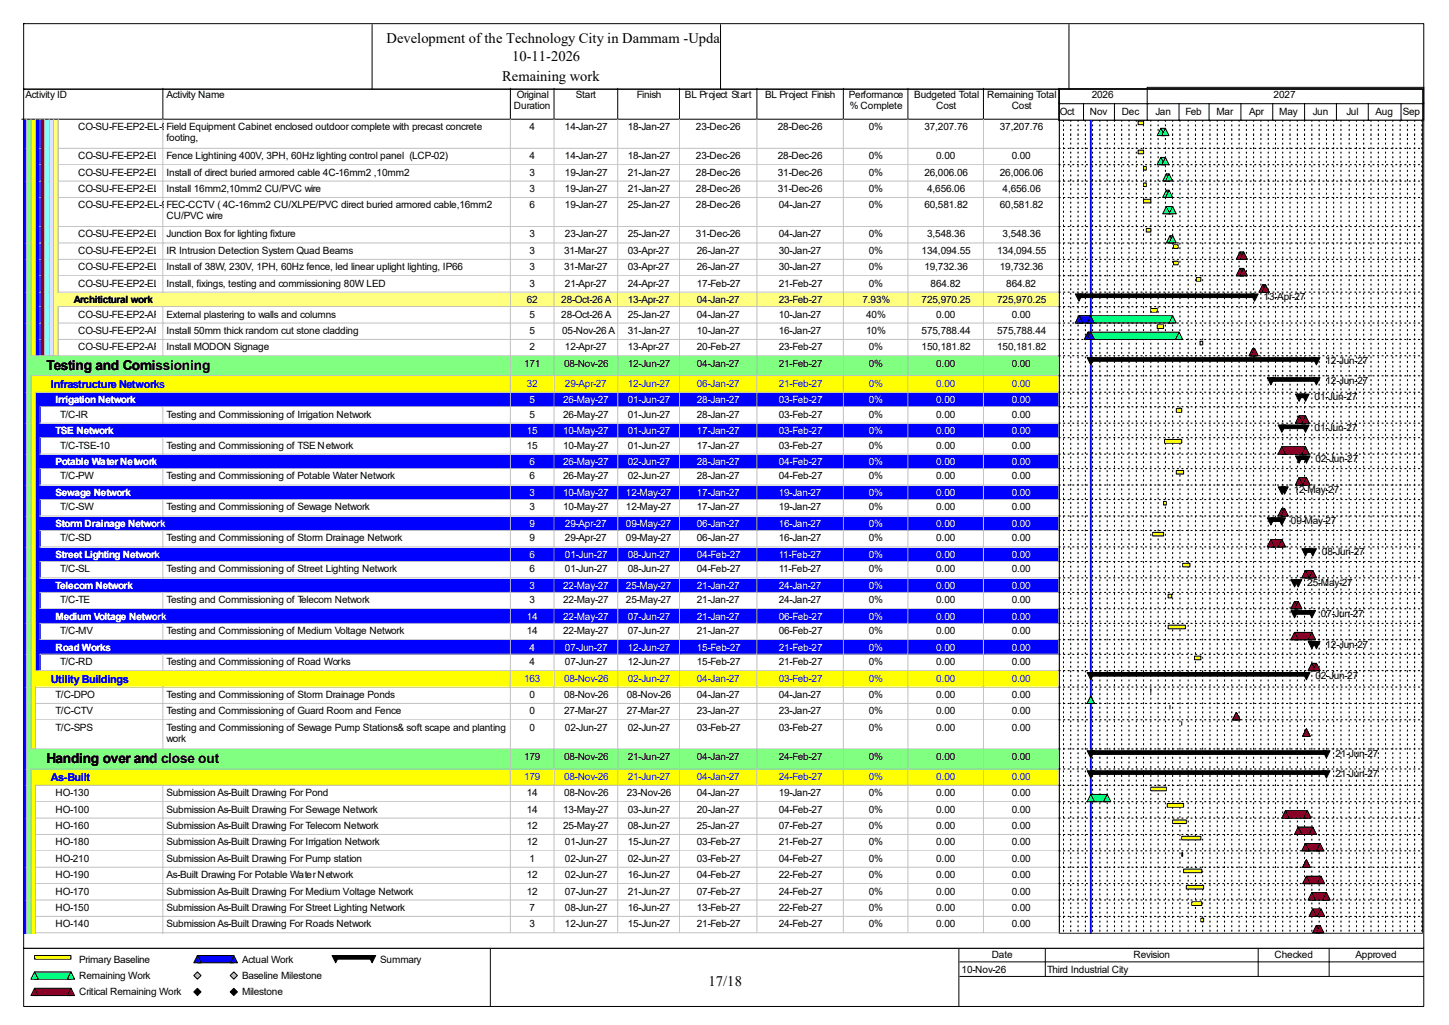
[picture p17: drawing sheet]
<svg xmlns="http://www.w3.org/2000/svg" width="420mm" height="297mm" viewBox="0 0 420 297" stroke-linecap="round" stroke-linejoin="round" font-family="sans-serif">
<defs><g id="words">
<g font-size="4.2">
<text x="112.1" y="12.4">Development of the Technology City in Dammam -Update</text>
<text x="148.5" y="17.7">10-11-2026</text>
<text x="145.5" y="23.5">Remaining work</text>
<text x="205.4" y="285.6">17/18</text>
</g>
<g font-size="4">
<text x="13.5" y="107.3">Testing and Comissioning</text>
<text x="13.5" y="221.2">Handing over and close out</text>
</g>
<g font-size="3.2" fill="#00f">
<text x="14.8" y="112.4">Infrastructure Networks</text>
<text x="14.8" y="197.8">Utility Buildings</text>
<text x="14.8" y="226.3">As-Built</text>
</g>
<g font-size="2.9">
<text x="7.4" y="28.4">Activity ID</text>
<text x="48.3" y="28.4">Activity Name</text>
<text x="149.8" y="28.4">Original</text>
<text x="166.9" y="28.4">Start</text>
<text x="184.6" y="28.4">Finish</text>
<text x="198.5" y="28.4">BL Project Start</text>
<text x="221.8" y="28.4">BL Project Finish</text>
<text x="246" y="28.4">Performance</text>
<text x="265" y="28.4">Budgeted Total</text>
<text x="286.1" y="28.4">Remaining Total</text>
<text x="316.4" y="28.4">2026</text>
<text x="369.1" y="28.4">2027</text>
<text x="149" y="31.6">Duration</text>
<text x="246.3" y="31.6">% Complete</text>
<text x="271.4" y="31.6">Cost</text>
<text x="293.2" y="31.6">Cost</text>
<text x="307.2" y="33.2">Oct</text>
<text x="315.9" y="33.2">Nov</text>
<text x="325.1" y="33.2">Dec</text>
<text x="334.9" y="33.2">Jan</text>
<text x="343.6" y="33.2">Feb</text>
<text x="352.6" y="33.2">Mar</text>
<text x="362" y="33.2">Apr</text>
<text x="370.8" y="33.2">May</text>
<text x="380.5" y="33.2">Jun</text>
<text x="390.3" y="33.2">Jul</text>
<text x="398.7" y="33.2">Aug</text>
<text x="406.6" y="33.2">Sep</text>
<text x="22.7" y="37.7">CO-SU-FE-EP2-EL-940</text>
<text x="48.3" y="37.7">Field Equipment Cabinet enclosed outdoor complete with precast concrete</text>
<text x="48.3" y="40.9">footing,</text>
<text x="153.5" y="37.7">4</text>
<text x="163.7" y="37.7">14-Jan-27</text>
<text x="181.9" y="37.7">18-Jan-27</text>
<text x="201.7" y="37.7">23-Dec-26</text>
<text x="225.5" y="37.7">28-Dec-26</text>
<text x="251.8" y="37.7">0%</text>
<text x="267.9" y="37.7">37,207.76</text>
<text x="289.8" y="37.7">37,207.76</text>
<text x="22.7" y="46.1">CO-SU-FE-EP2-EL-950</text>
<text x="48.3" y="46.1">Fence Lightining 400V, 3PH, 60Hz lighting control panel (LCP-02)</text>
<text x="153.5" y="46.1">4</text>
<text x="163.7" y="46.1">14-Jan-27</text>
<text x="181.9" y="46.1">18-Jan-27</text>
<text x="201.7" y="46.1">23-Dec-26</text>
<text x="225.5" y="46.1">28-Dec-26</text>
<text x="251.8" y="46.1">0%</text>
<text x="271.4" y="46.1">0.00</text>
<text x="293.2" y="46.1">0.00</text>
<text x="22.7" y="50.9">CO-SU-FE-EP2-EL-960</text>
<text x="48.3" y="50.9">Install of direct buried armored cable 4C-16mm2 ,10mm2</text>
<text x="153.5" y="50.9">3</text>
<text x="163.7" y="50.9">19-Jan-27</text>
<text x="181.9" y="50.9">21-Jan-27</text>
<text x="201.7" y="50.9">28-Dec-26</text>
<text x="225.5" y="50.9">31-Dec-26</text>
<text x="251.8" y="50.9">0%</text>
<text x="267.9" y="50.9">26,006.06</text>
<text x="289.8" y="50.9">26,006.06</text>
<text x="22.7" y="55.6">CO-SU-FE-EP2-EL-970</text>
<text x="48.3" y="55.6">Install 16mm2,10mm2 CU/PVC wire</text>
<text x="153.5" y="55.6">3</text>
<text x="163.7" y="55.6">19-Jan-27</text>
<text x="181.9" y="55.6">21-Jan-27</text>
<text x="201.7" y="55.6">28-Dec-26</text>
<text x="225.5" y="55.6">31-Dec-26</text>
<text x="251.8" y="55.6">0%</text>
<text x="268.7" y="55.6">4,656.06</text>
<text x="290.6" y="55.6">4,656.06</text>
<text x="22.7" y="60.4">CO-SU-FE-EP2-EL-990</text>
<text x="48.3" y="60.4">FEC-CCTV ( 4C-16mm2 CU/XLPE/PVC direct buried armored cable,16mm2</text>
<text x="48.3" y="63.5">CU/PVC wire</text>
<text x="153.5" y="60.4">6</text>
<text x="163.7" y="60.4">19-Jan-27</text>
<text x="181.9" y="60.4">25-Jan-27</text>
<text x="201.7" y="60.4">28-Dec-26</text>
<text x="225.7" y="60.4">04-Jan-27</text>
<text x="251.8" y="60.4">0%</text>
<text x="267.9" y="60.4">60,581.82</text>
<text x="289.8" y="60.4">60,581.82</text>
<text x="22.7" y="68.8">CO-SU-FE-EP2-EL-850</text>
<text x="48.3" y="68.8">Junction Box for lighting fixture</text>
<text x="153.5" y="68.8">3</text>
<text x="163.7" y="68.8">23-Jan-27</text>
<text x="181.9" y="68.8">25-Jan-27</text>
<text x="201.7" y="68.8">31-Dec-26</text>
<text x="225.7" y="68.8">04-Jan-27</text>
<text x="251.8" y="68.8">0%</text>
<text x="268.7" y="68.8">3,548.36</text>
<text x="290.6" y="68.8">3,548.36</text>
<text x="22.7" y="73.6">CO-SU-FE-EP2-EL-890</text>
<text x="48.3" y="73.6">IR Intrusion Detection System Quad Beams</text>
<text x="153.5" y="73.6">3</text>
<text x="163.5" y="73.6">31-Mar-27</text>
<text x="181.9" y="73.6">03-Apr-27</text>
<text x="202" y="73.6">26-Jan-27</text>
<text x="225.7" y="73.6">30-Jan-27</text>
<text x="251.8" y="73.6">0%</text>
<text x="267.1" y="73.6">134,094.55</text>
<text x="289" y="73.6">134,094.55</text>
<text x="22.7" y="78.3">CO-SU-FE-EP2-EL-980</text>
<text x="22.7" y="83.1">CO-SU-FE-EP2-EL-870</text>
<text x="48.3" y="78.3">Install of 38W, 230V, 1PH, 60Hz fence, led linear uplight lighting, IP66</text>
<text x="48.3" y="83.1">Install, fixings, testing and commissioning 80W LED</text>
<text x="153.5" y="78.3">3</text>
<text x="153.5" y="83.1">3</text>
<text x="163.5" y="78.3">31-Mar-27</text>
<text x="163.7" y="83.1">21-Apr-27</text>
<text x="181.9" y="78.3">03-Apr-27</text>
<text x="181.9" y="83.1">24-Apr-27</text>
<text x="202" y="78.3">26-Jan-27</text>
<text x="202" y="83.1">17-Feb-27</text>
<text x="225.7" y="78.3">30-Jan-27</text>
<text x="225.7" y="83.1">21-Feb-27</text>
<text x="251.8" y="78.3">0%</text>
<text x="251.8" y="83.1">0%</text>
<text x="267.9" y="78.3">19,732.36</text>
<text x="269.7" y="83.1">864.82</text>
<text x="289.8" y="78.3">19,732.36</text>
<text x="291.6" y="83.1">864.82</text>
<text x="21.4" y="87.9">Architictural work</text>
<text x="152.7" y="87.8">62</text>
<text x="162.7" y="87.8">28-Oct-26 A</text>
<text x="181.9" y="87.8">13-Apr-27</text>
<text x="202" y="87.8">04-Jan-27</text>
<text x="225.7" y="87.8">23-Feb-27</text>
<text x="250" y="87.8">7.93%</text>
<text x="267.1" y="87.8">725,970.25</text>
<text x="289" y="87.8">725,970.25</text>
<text x="366.3" y="87">13-Apr-27</text>
<text x="22.7" y="92">CO-SU-FE-EP2-AR-410</text>
<text x="48.3" y="92">External plastering to walls and columns</text>
<text x="153.5" y="92">5</text>
<text x="162.7" y="92">28-Oct-26 A</text>
<text x="181.9" y="92">25-Jan-27</text>
<text x="202" y="92">04-Jan-27</text>
<text x="225.7" y="92">10-Jan-27</text>
<text x="251" y="92">40%</text>
<text x="271.4" y="92">0.00</text>
<text x="293.2" y="92">0.00</text>
<text x="22.7" y="96.8">CO-SU-FE-EP2-AR-420</text>
<text x="22.7" y="101.5">CO-SU-FE-EP2-AR-450</text>
<text x="48.3" y="96.8">Install 50mm thick random cut stone cladding</text>
<text x="48.3" y="101.5">Install MODON Signage</text>
<text x="153.5" y="96.8">5</text>
<text x="153.5" y="101.5">2</text>
<text x="162.9" y="96.8">05-Nov-26 A</text>
<text x="163.7" y="101.5">12-Apr-27</text>
<text x="181.9" y="96.8">31-Jan-27</text>
<text x="181.9" y="101.5">13-Apr-27</text>
<text x="202" y="96.8">10-Jan-27</text>
<text x="202" y="101.5">20-Feb-27</text>
<text x="225.7" y="96.8">16-Jan-27</text>
<text x="225.7" y="101.5">23-Feb-27</text>
<text x="251" y="96.8">10%</text>
<text x="251.8" y="101.5">0%</text>
<text x="267.1" y="96.8">575,788.44</text>
<text x="267.1" y="101.5">150,181.82</text>
<text x="289" y="96.8">575,788.44</text>
<text x="289" y="101.5">150,181.82</text>
<text x="151.9" y="106.3">171</text>
<text x="163.5" y="106.3">08-Nov-26</text>
<text x="181.9" y="106.3">12-Jun-27</text>
<text x="202" y="106.3">04-Jan-27</text>
<text x="225.7" y="106.3">21-Feb-27</text>
<text x="251.8" y="106.3">0%</text>
<text x="271.4" y="106.3">0.00</text>
<text x="293.2" y="106.3">0.00</text>
<text x="384.2" y="105.5">12-Jun-27</text>
<text x="384.2" y="111.3">12-Jun-27</text>
<text x="381" y="116">01-Jun-27</text>
<text x="17.4" y="121">T/C-IR</text>
<text x="48.3" y="121">Testing and Commissioning of Irrigation Network</text>
<text x="153.5" y="121">5</text>
<text x="163.2" y="121">26-May-27</text>
<text x="181.9" y="121">01-Jun-27</text>
<text x="202" y="121">28-Jan-27</text>
<text x="225.7" y="121">03-Feb-27</text>
<text x="251.8" y="121">0%</text>
<text x="271.4" y="121">0.00</text>
<text x="293.2" y="121">0.00</text>
<text x="381" y="125">01-Jun-27</text>
<text x="17.4" y="130">T/C-TSE-10</text>
<text x="48.3" y="130">Testing and Commissioning of TSE Network</text>
<text x="152.7" y="130">15</text>
<text x="163.2" y="130">10-May-27</text>
<text x="181.9" y="130">01-Jun-27</text>
<text x="202" y="130">17-Jan-27</text>
<text x="225.7" y="130">03-Feb-27</text>
<text x="251.8" y="130">0%</text>
<text x="271.4" y="130">0.00</text>
<text x="293.2" y="130">0.00</text>
<text x="381.3" y="133.9">02-Jun-27</text>
<text x="17.4" y="138.9">T/C-PW</text>
<text x="48.3" y="138.9">Testing and Commissioning of Potable Water Network</text>
<text x="153.5" y="138.9">6</text>
<text x="163.2" y="138.9">26-May-27</text>
<text x="181.9" y="138.9">02-Jun-27</text>
<text x="202" y="138.9">28-Jan-27</text>
<text x="225.7" y="138.9">04-Feb-27</text>
<text x="251.8" y="138.9">0%</text>
<text x="271.4" y="138.9">0.00</text>
<text x="293.2" y="138.9">0.00</text>
<text x="375" y="142.9">12-May-27</text>
<text x="17.4" y="147.9">T/C-SW</text>
<text x="48.3" y="147.9">Testing and Commissioning of Sewage Network</text>
<text x="153.5" y="147.9">3</text>
<text x="163.2" y="147.9">10-May-27</text>
<text x="181.4" y="147.9">12-May-27</text>
<text x="202" y="147.9">17-Jan-27</text>
<text x="225.7" y="147.9">19-Jan-27</text>
<text x="251.8" y="147.9">0%</text>
<text x="271.4" y="147.9">0.00</text>
<text x="293.2" y="147.9">0.00</text>
<text x="374.2" y="151.9">09-May-27</text>
<text x="17.4" y="156.9">T/C-SD</text>
<text x="48.3" y="156.9">Testing and Commissioning of Storm Drainage Network</text>
<text x="153.5" y="156.9">9</text>
<text x="163.7" y="156.9">29-Apr-27</text>
<text x="181.4" y="156.9">09-May-27</text>
<text x="202" y="156.9">06-Jan-27</text>
<text x="225.7" y="156.9">16-Jan-27</text>
<text x="251.8" y="156.9">0%</text>
<text x="271.4" y="156.9">0.00</text>
<text x="293.2" y="156.9">0.00</text>
<text x="383.2" y="160.8">08-Jun-27</text>
<text x="17.4" y="165.9">T/C-SL</text>
<text x="48.3" y="165.9">Testing and Commissioning of Street Lighting Network</text>
<text x="153.5" y="165.9">6</text>
<text x="163.7" y="165.9">01-Jun-27</text>
<text x="181.9" y="165.9">08-Jun-27</text>
<text x="202" y="165.9">04-Feb-27</text>
<text x="225.7" y="165.9">11-Feb-27</text>
<text x="251.8" y="165.9">0%</text>
<text x="271.4" y="165.9">0.00</text>
<text x="293.2" y="165.9">0.00</text>
<text x="378.9" y="169.8">25-May-27</text>
<text x="17.4" y="174.8">T/C-TE</text>
<text x="48.3" y="174.8">Testing and Commissioning of Telecom Network</text>
<text x="153.5" y="174.8">3</text>
<text x="163.2" y="174.8">22-May-27</text>
<text x="181.4" y="174.8">25-May-27</text>
<text x="202" y="174.8">21-Jan-27</text>
<text x="225.7" y="174.8">24-Jan-27</text>
<text x="251.8" y="174.8">0%</text>
<text x="271.4" y="174.8">0.00</text>
<text x="293.2" y="174.8">0.00</text>
<text x="382.9" y="178.8">07-Jun-27</text>
<text x="17.4" y="183.8">T/C-MV</text>
<text x="48.3" y="183.8">Testing and Commissioning of Medium Voltage Network</text>
<text x="152.7" y="183.8">14</text>
<text x="163.2" y="183.8">22-May-27</text>
<text x="181.9" y="183.8">07-Jun-27</text>
<text x="202" y="183.8">21-Jan-27</text>
<text x="225.7" y="183.8">06-Feb-27</text>
<text x="251.8" y="183.8">0%</text>
<text x="271.4" y="183.8">0.00</text>
<text x="293.2" y="183.8">0.00</text>
<text x="384.2" y="187.7">12-Jun-27</text>
<text x="17.4" y="192.7">T/C-RD</text>
<text x="48.3" y="192.7">Testing and Commissioning of Road Works</text>
<text x="153.5" y="192.7">4</text>
<text x="163.7" y="192.7">07-Jun-27</text>
<text x="181.9" y="192.7">12-Jun-27</text>
<text x="202" y="192.7">15-Feb-27</text>
<text x="225.7" y="192.7">21-Feb-27</text>
<text x="251.8" y="192.7">0%</text>
<text x="271.4" y="192.7">0.00</text>
<text x="293.2" y="192.7">0.00</text>
<text x="381.3" y="196.7">02-Jun-27</text>
<text x="16.1" y="202.2">T/C-DPO</text>
<text x="48.3" y="202.2">Testing and Commissioning of Storm Drainage Ponds</text>
<text x="153.5" y="202.2">0</text>
<text x="163.5" y="202.2">08-Nov-26</text>
<text x="181.7" y="202.2">08-Nov-26</text>
<text x="202" y="202.2">04-Jan-27</text>
<text x="225.7" y="202.2">04-Jan-27</text>
<text x="251.8" y="202.2">0%</text>
<text x="271.4" y="202.2">0.00</text>
<text x="293.2" y="202.2">0.00</text>
<text x="16.1" y="207">T/C-CTV</text>
<text x="48.3" y="207">Testing and Commissioning of Guard Room and Fence</text>
<text x="153.5" y="207">0</text>
<text x="163.5" y="207">27-Mar-27</text>
<text x="181.7" y="207">27-Mar-27</text>
<text x="202" y="207">23-Jan-27</text>
<text x="225.7" y="207">23-Jan-27</text>
<text x="251.8" y="207">0%</text>
<text x="271.4" y="207">0.00</text>
<text x="293.2" y="207">0.00</text>
<text x="16.1" y="211.8">T/C-SPS</text>
<text x="48.3" y="211.8">Testing and Commissioning of Sewage Pump Stations&amp; soft scape and planting</text>
<text x="48.3" y="214.9">work</text>
<text x="153.5" y="211.8">0</text>
<text x="163.7" y="211.8">02-Jun-27</text>
<text x="181.9" y="211.8">02-Jun-27</text>
<text x="202" y="211.8">03-Feb-27</text>
<text x="225.7" y="211.8">03-Feb-27</text>
<text x="251.8" y="211.8">0%</text>
<text x="271.4" y="211.8">0.00</text>
<text x="293.2" y="211.8">0.00</text>
<text x="151.9" y="220.2">179</text>
<text x="163.5" y="220.2">08-Nov-26</text>
<text x="181.9" y="220.2">21-Jun-27</text>
<text x="202" y="220.2">04-Jan-27</text>
<text x="225.7" y="220.2">24-Feb-27</text>
<text x="251.8" y="220.2">0%</text>
<text x="271.4" y="220.2">0.00</text>
<text x="293.2" y="220.2">0.00</text>
<text x="387.1" y="219.4">21-Jun-27</text>
<text x="387.1" y="225.2">21-Jun-27</text>
<text x="16.1" y="230.7">HO-130</text>
<text x="48.3" y="230.7">Submission As-Built Drawing For Pond</text>
<text x="152.7" y="230.7">14</text>
<text x="163.5" y="230.7">08-Nov-26</text>
<text x="181.7" y="230.7">23-Nov-26</text>
<text x="202" y="230.7">04-Jan-27</text>
<text x="225.7" y="230.7">19-Jan-27</text>
<text x="251.8" y="230.7">0%</text>
<text x="271.4" y="230.7">0.00</text>
<text x="293.2" y="230.7">0.00</text>
<text x="16.1" y="235.5">HO-100</text>
<text x="48.3" y="235.5">Submission As-Built Drawing For Sewage Network</text>
<text x="152.7" y="235.5">14</text>
<text x="163.2" y="235.5">13-May-27</text>
<text x="181.9" y="235.5">03-Jun-27</text>
<text x="202" y="235.5">20-Jan-27</text>
<text x="225.7" y="235.5">04-Feb-27</text>
<text x="251.8" y="235.5">0%</text>
<text x="271.4" y="235.5">0.00</text>
<text x="293.2" y="235.5">0.00</text>
<text x="16.1" y="240.2">HO-160</text>
<text x="16.1" y="244.9">HO-180</text>
<text x="48.3" y="240.2">Submission As-Built Drawing For Telecom Network</text>
<text x="48.3" y="244.9">Submission As-Built Drawing For Irrigation Network</text>
<text x="152.7" y="240.2">12</text>
<text x="152.7" y="244.9">12</text>
<text x="163.2" y="240.2">25-May-27</text>
<text x="163.7" y="244.9">01-Jun-27</text>
<text x="181.9" y="240.2">08-Jun-27</text>
<text x="181.9" y="244.9">15-Jun-27</text>
<text x="202" y="240.2">25-Jan-27</text>
<text x="202" y="244.9">03-Feb-27</text>
<text x="225.7" y="240.2">07-Feb-27</text>
<text x="225.7" y="244.9">21-Feb-27</text>
<text x="251.8" y="240.2">0%</text>
<text x="251.8" y="244.9">0%</text>
<text x="271.4" y="240.2">0.00</text>
<text x="271.4" y="244.9">0.00</text>
<text x="293.2" y="240.2">0.00</text>
<text x="293.2" y="244.9">0.00</text>
<text x="16.1" y="249.7">HO-210</text>
<text x="48.3" y="249.7">Submission As-Built Drawing For Pump station</text>
<text x="153.5" y="249.7">1</text>
<text x="163.7" y="249.7">02-Jun-27</text>
<text x="181.9" y="249.7">02-Jun-27</text>
<text x="202" y="249.7">03-Feb-27</text>
<text x="225.7" y="249.7">04-Feb-27</text>
<text x="251.8" y="249.7">0%</text>
<text x="271.4" y="249.7">0.00</text>
<text x="293.2" y="249.7">0.00</text>
<text x="16.1" y="254.5">HO-190</text>
<text x="48.3" y="254.5">As-Built Drawing For Potable Water Network</text>
<text x="152.7" y="254.5">12</text>
<text x="163.7" y="254.5">02-Jun-27</text>
<text x="181.9" y="254.5">16-Jun-27</text>
<text x="202" y="254.5">04-Feb-27</text>
<text x="225.7" y="254.5">22-Feb-27</text>
<text x="251.8" y="254.5">0%</text>
<text x="271.4" y="254.5">0.00</text>
<text x="293.2" y="254.5">0.00</text>
<text x="16.1" y="259.2">HO-170</text>
<text x="16.1" y="263.9">HO-150</text>
<text x="48.3" y="259.2">Submission As-Built Drawing For Medium Voltage Network</text>
<text x="48.3" y="263.9">Submission As-Built Drawing For Street Lighting Network</text>
<text x="152.7" y="259.2">12</text>
<text x="153.5" y="263.9">7</text>
<text x="163.7" y="259.2">07-Jun-27</text>
<text x="163.7" y="263.9">08-Jun-27</text>
<text x="181.9" y="259.2">21-Jun-27</text>
<text x="181.9" y="263.9">16-Jun-27</text>
<text x="202" y="259.2">07-Feb-27</text>
<text x="202" y="263.9">13-Feb-27</text>
<text x="225.7" y="259.2">24-Feb-27</text>
<text x="225.7" y="263.9">22-Feb-27</text>
<text x="251.8" y="259.2">0%</text>
<text x="251.8" y="263.9">0%</text>
<text x="271.4" y="259.2">0.00</text>
<text x="271.4" y="263.9">0.00</text>
<text x="293.2" y="259.2">0.00</text>
<text x="293.2" y="263.9">0.00</text>
<text x="16.1" y="268.7">HO-140</text>
<text x="48.3" y="268.7">Submission As-Built Drawing For Roads Network</text>
<text x="153.5" y="268.7">3</text>
<text x="163.7" y="268.7">12-Jun-27</text>
<text x="181.9" y="268.7">15-Jun-27</text>
<text x="202" y="268.7">21-Feb-27</text>
<text x="225.7" y="268.7">24-Feb-27</text>
<text x="251.8" y="268.7">0%</text>
<text x="271.4" y="268.7">0.00</text>
<text x="293.2" y="268.7">0.00</text>
<text x="22.9" y="279">Primary Baseline</text>
<text x="70.1" y="279">Actual Work</text>
<text x="110.2" y="279">Summary</text>
<text x="278.7" y="281.9">10-Nov-26</text>
<text x="287.4" y="277.7">Date</text>
<text x="303.5" y="281.9">Third Industrial City</text>
<text x="328.5" y="277.7">Revision</text>
<text x="369.4" y="277.7">Checked</text>
<text x="392.9" y="277.7">Approved</text>
<text x="22.9" y="283.7">Remaining Work</text>
<text x="70.1" y="283.7">Baseline Milestone</text>
<text x="22.9" y="288.5">Critical Remaining Work</text>
<text x="70.1" y="288.5">Milestone</text>
</g>
<g font-size="2.9" fill="#00f">
<text x="152.7" y="112.1">32</text>
<text x="163.7" y="112.1">29-Apr-27</text>
<text x="181.9" y="112.1">12-Jun-27</text>
<text x="202" y="112.1">06-Jan-27</text>
<text x="225.7" y="112.1">21-Feb-27</text>
<text x="251.8" y="112.1">0%</text>
<text x="271.4" y="112.1">0.00</text>
<text x="293.2" y="112.1">0.00</text>
<text x="151.9" y="197.5">163</text>
<text x="163.5" y="197.5">08-Nov-26</text>
<text x="181.9" y="197.5">02-Jun-27</text>
<text x="202" y="197.5">04-Jan-27</text>
<text x="225.7" y="197.5">03-Feb-27</text>
<text x="251.8" y="197.5">0%</text>
<text x="271.4" y="197.5">0.00</text>
<text x="293.2" y="197.5">0.00</text>
<text x="151.9" y="226">179</text>
<text x="163.5" y="226">08-Nov-26</text>
<text x="181.9" y="226">21-Jun-27</text>
<text x="202" y="226">04-Jan-27</text>
<text x="225.7" y="226">24-Feb-27</text>
<text x="251.8" y="226">0%</text>
<text x="271.4" y="226">0.00</text>
<text x="293.2" y="226">0.00</text>
</g>
<g font-size="2.9" fill="#fff">
<text x="16.1" y="116.9">Irrigation Network</text>
<text x="153.5" y="116.8">5</text>
<text x="163.2" y="116.8">26-May-27</text>
<text x="181.9" y="116.8">01-Jun-27</text>
<text x="202" y="116.8">28-Jan-27</text>
<text x="225.7" y="116.8">03-Feb-27</text>
<text x="251.8" y="116.8">0%</text>
<text x="271.4" y="116.8">0.00</text>
<text x="293.2" y="116.8">0.00</text>
<text x="16.1" y="125.9">TSE Network</text>
<text x="152.7" y="125.8">15</text>
<text x="163.2" y="125.8">10-May-27</text>
<text x="181.9" y="125.8">01-Jun-27</text>
<text x="202" y="125.8">17-Jan-27</text>
<text x="225.7" y="125.8">03-Feb-27</text>
<text x="251.8" y="125.8">0%</text>
<text x="271.4" y="125.8">0.00</text>
<text x="293.2" y="125.8">0.00</text>
<text x="16.1" y="134.8">Potable Water Network</text>
<text x="153.5" y="134.7">6</text>
<text x="163.2" y="134.7">26-May-27</text>
<text x="181.9" y="134.7">02-Jun-27</text>
<text x="202" y="134.7">28-Jan-27</text>
<text x="225.7" y="134.7">04-Feb-27</text>
<text x="251.8" y="134.7">0%</text>
<text x="271.4" y="134.7">0.00</text>
<text x="293.2" y="134.7">0.00</text>
<text x="16.1" y="143.8">Sewage Network</text>
<text x="153.5" y="143.7">3</text>
<text x="163.2" y="143.7">10-May-27</text>
<text x="181.4" y="143.7">12-May-27</text>
<text x="202" y="143.7">17-Jan-27</text>
<text x="225.7" y="143.7">19-Jan-27</text>
<text x="251.8" y="143.7">0%</text>
<text x="271.4" y="143.7">0.00</text>
<text x="293.2" y="143.7">0.00</text>
<text x="16.1" y="152.7">Storm Drainage Network</text>
<text x="153.5" y="152.7">9</text>
<text x="163.7" y="152.7">29-Apr-27</text>
<text x="181.4" y="152.7">09-May-27</text>
<text x="202" y="152.7">06-Jan-27</text>
<text x="225.7" y="152.7">16-Jan-27</text>
<text x="251.8" y="152.7">0%</text>
<text x="271.4" y="152.7">0.00</text>
<text x="293.2" y="152.7">0.00</text>
<text x="16.1" y="161.7">Street Lighting Network</text>
<text x="153.5" y="161.6">6</text>
<text x="163.7" y="161.6">01-Jun-27</text>
<text x="181.9" y="161.6">08-Jun-27</text>
<text x="202" y="161.6">04-Feb-27</text>
<text x="225.7" y="161.6">11-Feb-27</text>
<text x="251.8" y="161.6">0%</text>
<text x="271.4" y="161.6">0.00</text>
<text x="293.2" y="161.6">0.00</text>
<text x="16.1" y="170.7">Telecom Network</text>
<text x="153.5" y="170.6">3</text>
<text x="163.2" y="170.6">22-May-27</text>
<text x="181.4" y="170.6">25-May-27</text>
<text x="202" y="170.6">21-Jan-27</text>
<text x="225.7" y="170.6">24-Jan-27</text>
<text x="251.8" y="170.6">0%</text>
<text x="271.4" y="170.6">0.00</text>
<text x="293.2" y="170.6">0.00</text>
<text x="16.1" y="179.7">Medium Voltage Network</text>
<text x="152.7" y="179.6">14</text>
<text x="163.2" y="179.6">22-May-27</text>
<text x="181.9" y="179.6">07-Jun-27</text>
<text x="202" y="179.6">21-Jan-27</text>
<text x="225.7" y="179.6">06-Feb-27</text>
<text x="251.8" y="179.6">0%</text>
<text x="271.4" y="179.6">0.00</text>
<text x="293.2" y="179.6">0.00</text>
<text x="16.1" y="188.6">Road Works</text>
<text x="153.5" y="188.5">4</text>
<text x="163.7" y="188.5">07-Jun-27</text>
<text x="181.9" y="188.5">12-Jun-27</text>
<text x="202" y="188.5">15-Feb-27</text>
<text x="225.7" y="188.5">21-Feb-27</text>
<text x="251.8" y="188.5">0%</text>
<text x="271.4" y="188.5">0.00</text>
<text x="293.2" y="188.5">0.00</text>
</g>
</g></defs>
<path d="M47.2 25.6v8.9h-40.9" fill="none" stroke="#000" stroke-width=".29"/>
<path d="M47.5 25.6h100.7v9.2h-100.7z" fill="#fff"/>
<path d="M147.9 25.6v8.9h-100.7" fill="none" stroke="#000" stroke-width=".29"/>
<path d="M148.2 25.6h12.7v9.2h-12.7z" fill="#fff"/>
<path d="M160.6 25.6v8.9h-12.7" fill="none" stroke="#000" stroke-width=".29"/>
<path d="M160.9 25.6h18.4v9.2h-18.4z" fill="#fff"/>
<path d="M179 25.6v8.9h-18.4" fill="none" stroke="#000" stroke-width=".29"/>
<path d="M179.3 25.6h17.9v9.2h-17.9z" fill="#fff"/>
<path d="M197 25.6v8.9h-18" fill="none" stroke="#000" stroke-width=".29"/>
<path d="M197.2 25.6h22.5v9.2h-22.5z" fill="#fff"/>
<path d="M219.4 25.6v8.9h-22.4" fill="none" stroke="#000" stroke-width=".29"/>
<path d="M219.7 25.6h25v9.2h-25z" fill="#fff"/>
<path d="M244.4 25.6v8.9h-25" fill="none" stroke="#000" stroke-width=".29"/>
<path d="M244.7 25.6h18.7v9.2h-18.7z" fill="#fff"/>
<path d="M263.2 25.6v8.9h-18.8" fill="none" stroke="#000" stroke-width=".29"/>
<path d="M263.4 25.6h21.9v9.2h-21.9z" fill="#fff"/>
<path d="M285 25.6v8.9h-21.8" fill="none" stroke="#000" stroke-width=".29"/>
<path d="M285.3 25.6h21.9v9.2h-21.9z" fill="#fff"/>
<path d="M306.9 25.6v8.9h-21.9" fill="none" stroke="#000" stroke-width=".29"/>
<path d="M6.6 34.8h1.3v8.5h-1.3z" fill="#00f"/>
<path d="M7.6 34.5v8.7" fill="none" stroke="#c0c0c0" stroke-width=".29"/>
<path d="M7.9 34.8h1.3v8.5h-1.3z" fill="#80ff80"/>
<path d="M9 34.5v8.7" fill="none" stroke="#c0c0c0" stroke-width=".29"/>
<path d="M9.2 34.8h1.3v8.5h-1.3z" fill="#ff0"/>
<path d="M10.3 34.5v8.7" fill="none" stroke="#c0c0c0" stroke-width=".29"/>
<path d="M10.5 34.8h1.4v8.5h-1.4z" fill="#00f"/>
<path d="M11.6 34.5v8.7" fill="none" stroke="#c0c0c0" stroke-width=".29"/>
<path d="M11.9 34.8h1.3v8.5h-1.3z" fill="#f00"/>
<path d="M12.9 34.5v8.7" fill="none" stroke="#c0c0c0" stroke-width=".29"/>
<path d="M13.2 34.8h1.3v8.5h-1.3z" fill="#80ffff"/>
<path d="M14.2 34.5v8.7" fill="none" stroke="#c0c0c0" stroke-width=".29"/>
<path d="M14.5 34.8h1.3v8.5h-1.3z" fill="#ff80ff"/>
<path d="M15.6 34.5v8.7" fill="none" stroke="#c0c0c0" stroke-width=".29"/>
<path d="M15.8 34.8h1.3v8.5h-1.3z" fill="#ffff80"/>
<path d="M16.9 34.5v8.7" fill="none" stroke="#c0c0c0" stroke-width=".29"/>
<path d="M17.1 34.8h30.4v8.5h-30.4z" fill="#fff"/>
<path d="M47.2 34.5v8.7M16.9 43h30.6" fill="none" stroke="#c0c0c0" stroke-width=".29"/>
<path d="M47.5 34.8h100.7v8.5h-100.7z" fill="#fff"/>
<path d="M147.9 34.5v8.5h-100.4" fill="none" stroke="#c0c0c0" stroke-width=".29"/>
<path d="M148.2 34.8h12.7v8.5h-12.7z" fill="#fff"/>
<path d="M160.6 34.5v8.5h-12.4" fill="none" stroke="#c0c0c0" stroke-width=".29"/>
<path d="M160.9 34.8h18.4v8.5h-18.4z" fill="#fff"/>
<path d="M179 34.5v8.5h-18.1" fill="none" stroke="#c0c0c0" stroke-width=".29"/>
<path d="M179.3 34.8h17.9v8.5h-17.9z" fill="#fff"/>
<path d="M197 34.5v8.5h-17.7" fill="none" stroke="#c0c0c0" stroke-width=".29"/>
<path d="M197.2 34.8h22.5v8.5h-22.5z" fill="#fff"/>
<path d="M219.4 34.5v8.5h-22.2" fill="none" stroke="#c0c0c0" stroke-width=".29"/>
<path d="M219.7 34.8h25v8.5h-25z" fill="#fff"/>
<path d="M244.4 34.5v8.5h-24.7" fill="none" stroke="#c0c0c0" stroke-width=".29"/>
<path d="M244.7 34.8h18.7v8.5h-18.7z" fill="#fff"/>
<path d="M263.2 34.5v8.5h-18.5" fill="none" stroke="#c0c0c0" stroke-width=".29"/>
<path d="M263.4 34.8h21.9v8.5h-21.9z" fill="#fff"/>
<path d="M285 34.5v8.5h-21.6" fill="none" stroke="#c0c0c0" stroke-width=".29"/>
<path d="M285.3 34.8h21.9v8.5h-21.9z" fill="#fff"/>
<path d="M306.9 34.5v8.5h-21.6" fill="none" stroke="#c0c0c0" stroke-width=".29"/>
<path d="M6.6 43.3h1.3v4.7h-1.3z" fill="#00f"/>
<path d="M7.6 43v5" fill="none" stroke="#c0c0c0" stroke-width=".29"/>
<path d="M7.9 43.3h1.3v4.7h-1.3z" fill="#80ff80"/>
<path d="M9 43v5" fill="none" stroke="#c0c0c0" stroke-width=".29"/>
<path d="M9.2 43.3h1.3v4.7h-1.3z" fill="#ff0"/>
<path d="M10.3 43v5" fill="none" stroke="#c0c0c0" stroke-width=".29"/>
<path d="M10.5 43.3h1.4v4.7h-1.4z" fill="#00f"/>
<path d="M11.6 43v5" fill="none" stroke="#c0c0c0" stroke-width=".29"/>
<path d="M11.9 43.3h1.3v4.7h-1.3z" fill="#f00"/>
<path d="M12.9 43v5" fill="none" stroke="#c0c0c0" stroke-width=".29"/>
<path d="M13.2 43.3h1.3v4.7h-1.3z" fill="#80ffff"/>
<path d="M14.2 43v5" fill="none" stroke="#c0c0c0" stroke-width=".29"/>
<path d="M14.5 43.3h1.3v4.7h-1.3z" fill="#ff80ff"/>
<path d="M15.6 43v5" fill="none" stroke="#c0c0c0" stroke-width=".29"/>
<path d="M15.8 43.3h1.3v4.7h-1.3z" fill="#ffff80"/>
<path d="M16.9 43v5" fill="none" stroke="#c0c0c0" stroke-width=".29"/>
<path d="M17.1 43.3h30.4v4.7h-30.4z" fill="#fff"/>
<path d="M16.9 47.7h30.6M47.2 43v5" fill="none" stroke="#c0c0c0" stroke-width=".29"/>
<path d="M47.5 43.3h100.7v4.7h-100.7z" fill="#fff"/>
<path d="M147.9 43v4.7h-100.4" fill="none" stroke="#c0c0c0" stroke-width=".29"/>
<path d="M148.2 43.3h12.7v4.7h-12.7z" fill="#fff"/>
<path d="M160.6 43v4.7h-12.4" fill="none" stroke="#c0c0c0" stroke-width=".29"/>
<path d="M160.9 43.3h18.4v4.7h-18.4z" fill="#fff"/>
<path d="M179 43v4.7h-18.1" fill="none" stroke="#c0c0c0" stroke-width=".29"/>
<path d="M179.3 43.3h17.9v4.7h-17.9z" fill="#fff"/>
<path d="M197 43v4.7h-17.7" fill="none" stroke="#c0c0c0" stroke-width=".29"/>
<path d="M197.2 43.3h22.5v4.7h-22.5z" fill="#fff"/>
<path d="M219.4 43v4.7h-22.2" fill="none" stroke="#c0c0c0" stroke-width=".29"/>
<path d="M219.7 43.3h25v4.7h-25z" fill="#fff"/>
<path d="M244.4 43v4.7h-24.7" fill="none" stroke="#c0c0c0" stroke-width=".29"/>
<path d="M244.7 43.3h18.7v4.7h-18.7z" fill="#fff"/>
<path d="M263.2 43v4.7h-18.5" fill="none" stroke="#c0c0c0" stroke-width=".29"/>
<path d="M263.4 43.3h21.9v4.7h-21.9z" fill="#fff"/>
<path d="M285 43v4.7h-21.6" fill="none" stroke="#c0c0c0" stroke-width=".29"/>
<path d="M285.3 43.3h21.9v4.7h-21.9z" fill="#fff"/>
<path d="M306.9 43v4.7h-21.6" fill="none" stroke="#c0c0c0" stroke-width=".29"/>
<path d="M6.6 48h1.3v4.7h-1.3z" fill="#00f"/>
<path d="M7.6 47.7v5" fill="none" stroke="#c0c0c0" stroke-width=".29"/>
<path d="M7.9 48h1.3v4.7h-1.3z" fill="#80ff80"/>
<path d="M9 47.7v5" fill="none" stroke="#c0c0c0" stroke-width=".29"/>
<path d="M9.2 48h1.3v4.7h-1.3z" fill="#ff0"/>
<path d="M10.3 47.7v5" fill="none" stroke="#c0c0c0" stroke-width=".29"/>
<path d="M10.5 48h1.4v4.7h-1.4z" fill="#00f"/>
<path d="M11.6 47.7v5" fill="none" stroke="#c0c0c0" stroke-width=".29"/>
<path d="M11.9 48h1.3v4.7h-1.3z" fill="#f00"/>
<path d="M12.9 47.7v5" fill="none" stroke="#c0c0c0" stroke-width=".29"/>
<path d="M13.2 48h1.3v4.7h-1.3z" fill="#80ffff"/>
<path d="M14.2 47.7v5" fill="none" stroke="#c0c0c0" stroke-width=".29"/>
<path d="M14.5 48h1.3v4.7h-1.3z" fill="#ff80ff"/>
<path d="M15.6 47.7v5" fill="none" stroke="#c0c0c0" stroke-width=".29"/>
<path d="M15.8 48h1.3v4.7h-1.3z" fill="#ffff80"/>
<path d="M16.9 47.7v5" fill="none" stroke="#c0c0c0" stroke-width=".29"/>
<path d="M17.1 48h30.4v4.7h-30.4z" fill="#fff"/>
<path d="M16.9 52.5h30.6M47.2 47.7v5" fill="none" stroke="#c0c0c0" stroke-width=".29"/>
<path d="M47.5 48h100.7v4.7h-100.7z" fill="#fff"/>
<path d="M147.9 47.7v4.8h-100.4" fill="none" stroke="#c0c0c0" stroke-width=".29"/>
<path d="M148.2 48h12.7v4.7h-12.7z" fill="#fff"/>
<path d="M160.6 47.7v4.8h-12.4" fill="none" stroke="#c0c0c0" stroke-width=".29"/>
<path d="M160.9 48h18.4v4.7h-18.4z" fill="#fff"/>
<path d="M179 47.7v4.8h-18.1" fill="none" stroke="#c0c0c0" stroke-width=".29"/>
<path d="M179.3 48h17.9v4.7h-17.9z" fill="#fff"/>
<path d="M197 47.7v4.8h-17.7" fill="none" stroke="#c0c0c0" stroke-width=".29"/>
<path d="M197.2 48h22.5v4.7h-22.5z" fill="#fff"/>
<path d="M219.4 47.7v4.8h-22.2" fill="none" stroke="#c0c0c0" stroke-width=".29"/>
<path d="M219.7 48h25v4.7h-25z" fill="#fff"/>
<path d="M244.4 47.7v4.8h-24.7" fill="none" stroke="#c0c0c0" stroke-width=".29"/>
<path d="M244.7 48h18.7v4.7h-18.7z" fill="#fff"/>
<path d="M263.2 47.7v4.8h-18.5" fill="none" stroke="#c0c0c0" stroke-width=".29"/>
<path d="M263.4 48h21.9v4.7h-21.9z" fill="#fff"/>
<path d="M285 47.7v4.8h-21.6" fill="none" stroke="#c0c0c0" stroke-width=".29"/>
<path d="M285.3 48h21.9v4.7h-21.9z" fill="#fff"/>
<path d="M306.9 47.7v4.8h-21.6" fill="none" stroke="#c0c0c0" stroke-width=".29"/>
<path d="M6.6 52.7h1.3v4.8h-1.3z" fill="#00f"/>
<path d="M7.6 52.5v5" fill="none" stroke="#c0c0c0" stroke-width=".29"/>
<path d="M7.9 52.7h1.3v4.8h-1.3z" fill="#80ff80"/>
<path d="M9 52.5v5" fill="none" stroke="#c0c0c0" stroke-width=".29"/>
<path d="M9.2 52.7h1.3v4.8h-1.3z" fill="#ff0"/>
<path d="M10.3 52.5v5" fill="none" stroke="#c0c0c0" stroke-width=".29"/>
<path d="M10.5 52.7h1.4v4.8h-1.4z" fill="#00f"/>
<path d="M11.6 52.5v5" fill="none" stroke="#c0c0c0" stroke-width=".29"/>
<path d="M11.9 52.7h1.3v4.8h-1.3z" fill="#f00"/>
<path d="M12.9 52.5v5" fill="none" stroke="#c0c0c0" stroke-width=".29"/>
<path d="M13.2 52.7h1.3v4.8h-1.3z" fill="#80ffff"/>
<path d="M14.2 52.5v5" fill="none" stroke="#c0c0c0" stroke-width=".29"/>
<path d="M14.5 52.7h1.3v4.8h-1.3z" fill="#ff80ff"/>
<path d="M15.6 52.5v5" fill="none" stroke="#c0c0c0" stroke-width=".29"/>
<path d="M15.8 52.7h1.3v4.8h-1.3z" fill="#ffff80"/>
<path d="M16.9 52.5v5" fill="none" stroke="#c0c0c0" stroke-width=".29"/>
<path d="M17.1 52.7h30.4v4.8h-30.4z" fill="#fff"/>
<path d="M16.9 57.2h30.6M47.2 52.5v5" fill="none" stroke="#c0c0c0" stroke-width=".29"/>
<path d="M47.5 52.7h100.7v4.8h-100.7z" fill="#fff"/>
<path d="M147.9 52.5v4.7h-100.4" fill="none" stroke="#c0c0c0" stroke-width=".29"/>
<path d="M148.2 52.7h12.7v4.8h-12.7z" fill="#fff"/>
<path d="M160.6 52.5v4.7h-12.4" fill="none" stroke="#c0c0c0" stroke-width=".29"/>
<path d="M160.9 52.7h18.4v4.8h-18.4z" fill="#fff"/>
<path d="M179 52.5v4.7h-18.1" fill="none" stroke="#c0c0c0" stroke-width=".29"/>
<path d="M179.3 52.7h17.9v4.8h-17.9z" fill="#fff"/>
<path d="M197 52.5v4.7h-17.7" fill="none" stroke="#c0c0c0" stroke-width=".29"/>
<path d="M197.2 52.7h22.5v4.8h-22.5z" fill="#fff"/>
<path d="M219.4 52.5v4.7h-22.2" fill="none" stroke="#c0c0c0" stroke-width=".29"/>
<path d="M219.7 52.7h25v4.8h-25z" fill="#fff"/>
<path d="M244.4 52.5v4.7h-24.7" fill="none" stroke="#c0c0c0" stroke-width=".29"/>
<path d="M244.7 52.7h18.7v4.8h-18.7z" fill="#fff"/>
<path d="M263.2 52.5v4.7h-18.5" fill="none" stroke="#c0c0c0" stroke-width=".29"/>
<path d="M263.4 52.7h21.9v4.8h-21.9z" fill="#fff"/>
<path d="M285 52.5v4.7h-21.6" fill="none" stroke="#c0c0c0" stroke-width=".29"/>
<path d="M285.3 52.7h21.9v4.8h-21.9z" fill="#fff"/>
<path d="M306.9 52.5v4.7h-21.6" fill="none" stroke="#c0c0c0" stroke-width=".29"/>
<path d="M6.6 57.5h1.3v8.4h-1.3z" fill="#00f"/>
<path d="M7.6 57.2v8.7" fill="none" stroke="#c0c0c0" stroke-width=".29"/>
<path d="M7.9 57.5h1.3v8.4h-1.3z" fill="#80ff80"/>
<path d="M9 57.2v8.7" fill="none" stroke="#c0c0c0" stroke-width=".29"/>
<path d="M9.2 57.5h1.3v8.4h-1.3z" fill="#ff0"/>
<path d="M10.3 57.2v8.7" fill="none" stroke="#c0c0c0" stroke-width=".29"/>
<path d="M10.5 57.5h1.4v8.4h-1.4z" fill="#00f"/>
<path d="M11.6 57.2v8.7" fill="none" stroke="#c0c0c0" stroke-width=".29"/>
<path d="M11.9 57.5h1.3v8.4h-1.3z" fill="#f00"/>
<path d="M12.9 57.2v8.7" fill="none" stroke="#c0c0c0" stroke-width=".29"/>
<path d="M13.2 57.5h1.3v8.4h-1.3z" fill="#80ffff"/>
<path d="M14.2 57.2v8.7" fill="none" stroke="#c0c0c0" stroke-width=".29"/>
<path d="M14.5 57.5h1.3v8.4h-1.3z" fill="#ff80ff"/>
<path d="M15.6 57.2v8.7" fill="none" stroke="#c0c0c0" stroke-width=".29"/>
<path d="M15.8 57.5h1.3v8.4h-1.3z" fill="#ffff80"/>
<path d="M16.9 57.2v8.7" fill="none" stroke="#c0c0c0" stroke-width=".29"/>
<path d="M17.1 57.5h30.4v8.4h-30.4z" fill="#fff"/>
<path d="M47.2 57.2v8.7M16.9 65.7h30.6" fill="none" stroke="#c0c0c0" stroke-width=".29"/>
<path d="M47.5 57.5h100.7v8.4h-100.7z" fill="#fff"/>
<path d="M147.9 57.2v8.5h-100.4" fill="none" stroke="#c0c0c0" stroke-width=".29"/>
<path d="M148.2 57.5h12.7v8.4h-12.7z" fill="#fff"/>
<path d="M160.6 57.2v8.5h-12.4" fill="none" stroke="#c0c0c0" stroke-width=".29"/>
<path d="M160.9 57.5h18.4v8.4h-18.4z" fill="#fff"/>
<path d="M179 57.2v8.5h-18.1" fill="none" stroke="#c0c0c0" stroke-width=".29"/>
<path d="M179.3 57.5h17.9v8.4h-17.9z" fill="#fff"/>
<path d="M197 57.2v8.5h-17.7" fill="none" stroke="#c0c0c0" stroke-width=".29"/>
<path d="M197.2 57.5h22.5v8.4h-22.5z" fill="#fff"/>
<path d="M219.4 57.2v8.5h-22.2" fill="none" stroke="#c0c0c0" stroke-width=".29"/>
<path d="M219.7 57.5h25v8.4h-25z" fill="#fff"/>
<path d="M244.4 57.2v8.5h-24.7" fill="none" stroke="#c0c0c0" stroke-width=".29"/>
<path d="M244.7 57.5h18.7v8.4h-18.7z" fill="#fff"/>
<path d="M263.2 57.2v8.5h-18.5" fill="none" stroke="#c0c0c0" stroke-width=".29"/>
<path d="M263.4 57.5h21.9v8.4h-21.9z" fill="#fff"/>
<path d="M285 57.2v8.5h-21.6" fill="none" stroke="#c0c0c0" stroke-width=".29"/>
<path d="M285.3 57.5h21.9v8.4h-21.9z" fill="#fff"/>
<path d="M306.9 57.2v8.5h-21.6" fill="none" stroke="#c0c0c0" stroke-width=".29"/>
<path d="M6.6 65.9h1.3v4.8h-1.3z" fill="#00f"/>
<path d="M7.6 65.7v5" fill="none" stroke="#c0c0c0" stroke-width=".29"/>
<path d="M7.9 65.9h1.3v4.8h-1.3z" fill="#80ff80"/>
<path d="M9 65.7v5" fill="none" stroke="#c0c0c0" stroke-width=".29"/>
<path d="M9.2 65.9h1.3v4.8h-1.3z" fill="#ff0"/>
<path d="M10.3 65.7v5" fill="none" stroke="#c0c0c0" stroke-width=".29"/>
<path d="M10.5 65.9h1.4v4.8h-1.4z" fill="#00f"/>
<path d="M11.6 65.7v5" fill="none" stroke="#c0c0c0" stroke-width=".29"/>
<path d="M11.9 65.9h1.3v4.8h-1.3z" fill="#f00"/>
<path d="M12.9 65.7v5" fill="none" stroke="#c0c0c0" stroke-width=".29"/>
<path d="M13.2 65.9h1.3v4.8h-1.3z" fill="#80ffff"/>
<path d="M14.2 65.7v5" fill="none" stroke="#c0c0c0" stroke-width=".29"/>
<path d="M14.5 65.9h1.3v4.8h-1.3z" fill="#ff80ff"/>
<path d="M15.6 65.7v5" fill="none" stroke="#c0c0c0" stroke-width=".29"/>
<path d="M15.8 65.9h1.3v4.8h-1.3z" fill="#ffff80"/>
<path d="M16.9 65.7v5" fill="none" stroke="#c0c0c0" stroke-width=".29"/>
<path d="M17.1 65.9h30.4v4.8h-30.4z" fill="#fff"/>
<path d="M16.9 70.4h30.6M47.2 65.7v5" fill="none" stroke="#c0c0c0" stroke-width=".29"/>
<path d="M47.5 65.9h100.7v4.8h-100.7z" fill="#fff"/>
<path d="M147.9 65.7v4.7h-100.4" fill="none" stroke="#c0c0c0" stroke-width=".29"/>
<path d="M148.2 65.9h12.7v4.8h-12.7z" fill="#fff"/>
<path d="M160.6 65.7v4.7h-12.4" fill="none" stroke="#c0c0c0" stroke-width=".29"/>
<path d="M160.9 65.9h18.4v4.8h-18.4z" fill="#fff"/>
<path d="M179 65.7v4.7h-18.1" fill="none" stroke="#c0c0c0" stroke-width=".29"/>
<path d="M179.3 65.9h17.9v4.8h-17.9z" fill="#fff"/>
<path d="M197 65.7v4.7h-17.7" fill="none" stroke="#c0c0c0" stroke-width=".29"/>
<path d="M197.2 65.9h22.5v4.8h-22.5z" fill="#fff"/>
<path d="M219.4 65.7v4.7h-22.2" fill="none" stroke="#c0c0c0" stroke-width=".29"/>
<path d="M219.7 65.9h25v4.8h-25z" fill="#fff"/>
<path d="M244.4 65.7v4.7h-24.7" fill="none" stroke="#c0c0c0" stroke-width=".29"/>
<path d="M244.7 65.9h18.7v4.8h-18.7z" fill="#fff"/>
<path d="M263.2 65.7v4.7h-18.5" fill="none" stroke="#c0c0c0" stroke-width=".29"/>
<path d="M263.4 65.9h21.9v4.8h-21.9z" fill="#fff"/>
<path d="M285 65.7v4.7h-21.6" fill="none" stroke="#c0c0c0" stroke-width=".29"/>
<path d="M285.3 65.9h21.9v4.8h-21.9z" fill="#fff"/>
<path d="M306.9 65.7v4.7h-21.6" fill="none" stroke="#c0c0c0" stroke-width=".29"/>
<path d="M6.6 70.7h1.3v4.7h-1.3z" fill="#00f"/>
<path d="M7.6 70.4v5" fill="none" stroke="#c0c0c0" stroke-width=".29"/>
<path d="M7.9 70.7h1.3v4.7h-1.3z" fill="#80ff80"/>
<path d="M9 70.4v5" fill="none" stroke="#c0c0c0" stroke-width=".29"/>
<path d="M9.2 70.7h1.3v4.7h-1.3z" fill="#ff0"/>
<path d="M10.3 70.4v5" fill="none" stroke="#c0c0c0" stroke-width=".29"/>
<path d="M10.5 70.7h1.4v4.7h-1.4z" fill="#00f"/>
<path d="M11.6 70.4v5" fill="none" stroke="#c0c0c0" stroke-width=".29"/>
<path d="M11.9 70.7h1.3v4.7h-1.3z" fill="#f00"/>
<path d="M12.9 70.4v5" fill="none" stroke="#c0c0c0" stroke-width=".29"/>
<path d="M13.2 70.7h1.3v4.7h-1.3z" fill="#80ffff"/>
<path d="M14.2 70.4v5" fill="none" stroke="#c0c0c0" stroke-width=".29"/>
<path d="M14.5 70.7h1.3v4.7h-1.3z" fill="#ff80ff"/>
<path d="M15.6 70.4v5" fill="none" stroke="#c0c0c0" stroke-width=".29"/>
<path d="M15.8 70.7h1.3v4.7h-1.3z" fill="#ffff80"/>
<path d="M16.9 70.4v5" fill="none" stroke="#c0c0c0" stroke-width=".29"/>
<path d="M17.1 70.7h30.4v4.7h-30.4z" fill="#fff"/>
<path d="M16.9 75.2h30.6M47.2 70.4v5" fill="none" stroke="#c0c0c0" stroke-width=".29"/>
<path d="M47.5 70.7h100.7v4.7h-100.7z" fill="#fff"/>
<path d="M147.9 70.4v4.8h-100.4" fill="none" stroke="#c0c0c0" stroke-width=".29"/>
<path d="M148.2 70.7h12.7v4.7h-12.7z" fill="#fff"/>
<path d="M160.6 70.4v4.8h-12.4" fill="none" stroke="#c0c0c0" stroke-width=".29"/>
<path d="M160.9 70.7h18.4v4.7h-18.4z" fill="#fff"/>
<path d="M179 70.4v4.8h-18.1" fill="none" stroke="#c0c0c0" stroke-width=".29"/>
<path d="M179.3 70.7h17.9v4.7h-17.9z" fill="#fff"/>
<path d="M197 70.4v4.8h-17.7" fill="none" stroke="#c0c0c0" stroke-width=".29"/>
<path d="M197.2 70.7h22.5v4.7h-22.5z" fill="#fff"/>
<path d="M219.4 70.4v4.8h-22.2" fill="none" stroke="#c0c0c0" stroke-width=".29"/>
<path d="M219.7 70.7h25v4.7h-25z" fill="#fff"/>
<path d="M244.4 70.4v4.8h-24.7" fill="none" stroke="#c0c0c0" stroke-width=".29"/>
<path d="M244.7 70.7h18.7v4.7h-18.7z" fill="#fff"/>
<path d="M263.2 70.4v4.8h-18.5" fill="none" stroke="#c0c0c0" stroke-width=".29"/>
<path d="M263.4 70.7h21.9v4.7h-21.9z" fill="#fff"/>
<path d="M285 70.4v4.8h-21.6" fill="none" stroke="#c0c0c0" stroke-width=".29"/>
<path d="M285.3 70.7h21.9v4.7h-21.9z" fill="#fff"/>
<path d="M306.9 70.4v4.8h-21.6" fill="none" stroke="#c0c0c0" stroke-width=".29"/>
<path d="M6.6 75.4h1.3v4.8h-1.3z" fill="#00f"/>
<path d="M7.6 75.2v5" fill="none" stroke="#c0c0c0" stroke-width=".29"/>
<path d="M7.9 75.4h1.3v4.8h-1.3z" fill="#80ff80"/>
<path d="M9 75.2v5" fill="none" stroke="#c0c0c0" stroke-width=".29"/>
<path d="M9.2 75.4h1.3v4.8h-1.3z" fill="#ff0"/>
<path d="M10.3 75.2v5" fill="none" stroke="#c0c0c0" stroke-width=".29"/>
<path d="M10.5 75.4h1.4v4.8h-1.4z" fill="#00f"/>
<path d="M11.6 75.2v5" fill="none" stroke="#c0c0c0" stroke-width=".29"/>
<path d="M11.9 75.4h1.3v4.8h-1.3z" fill="#f00"/>
<path d="M12.9 75.2v5" fill="none" stroke="#c0c0c0" stroke-width=".29"/>
<path d="M13.2 75.4h1.3v4.8h-1.3z" fill="#80ffff"/>
<path d="M14.2 75.2v5" fill="none" stroke="#c0c0c0" stroke-width=".29"/>
<path d="M14.5 75.4h1.3v4.8h-1.3z" fill="#ff80ff"/>
<path d="M15.6 75.2v5" fill="none" stroke="#c0c0c0" stroke-width=".29"/>
<path d="M15.8 75.4h1.3v4.8h-1.3z" fill="#ffff80"/>
<path d="M16.9 75.2v5" fill="none" stroke="#c0c0c0" stroke-width=".29"/>
<path d="M17.1 75.4h30.4v4.8h-30.4z" fill="#fff"/>
<path d="M16.9 79.9h30.6M47.2 75.2v5" fill="none" stroke="#c0c0c0" stroke-width=".29"/>
<path d="M47.5 75.4h100.7v4.8h-100.7z" fill="#fff"/>
<path d="M147.9 75.2v4.7h-100.4" fill="none" stroke="#c0c0c0" stroke-width=".29"/>
<path d="M148.2 75.4h12.7v4.8h-12.7z" fill="#fff"/>
<path d="M160.6 75.2v4.7h-12.4" fill="none" stroke="#c0c0c0" stroke-width=".29"/>
<path d="M160.9 75.4h18.4v4.8h-18.4z" fill="#fff"/>
<path d="M179 75.2v4.7h-18.1" fill="none" stroke="#c0c0c0" stroke-width=".29"/>
<path d="M179.3 75.4h17.9v4.8h-17.9z" fill="#fff"/>
<path d="M197 75.2v4.7h-17.7" fill="none" stroke="#c0c0c0" stroke-width=".29"/>
<path d="M197.2 75.4h22.5v4.8h-22.5z" fill="#fff"/>
<path d="M219.4 75.2v4.7h-22.2" fill="none" stroke="#c0c0c0" stroke-width=".29"/>
<path d="M219.7 75.4h25v4.8h-25z" fill="#fff"/>
<path d="M244.4 75.2v4.7h-24.7" fill="none" stroke="#c0c0c0" stroke-width=".29"/>
<path d="M244.7 75.4h18.7v4.8h-18.7z" fill="#fff"/>
<path d="M263.2 75.2v4.7h-18.5" fill="none" stroke="#c0c0c0" stroke-width=".29"/>
<path d="M263.4 75.4h21.9v4.8h-21.9z" fill="#fff"/>
<path d="M285 75.2v4.7h-21.6" fill="none" stroke="#c0c0c0" stroke-width=".29"/>
<path d="M285.3 75.4h21.9v4.8h-21.9z" fill="#fff"/>
<path d="M306.9 75.2v4.7h-21.6" fill="none" stroke="#c0c0c0" stroke-width=".29"/>
<path d="M6.6 80.2h1.3v4.7h-1.3z" fill="#00f"/>
<path d="M7.6 79.9v5" fill="none" stroke="#c0c0c0" stroke-width=".29"/>
<path d="M7.9 80.2h1.3v4.7h-1.3z" fill="#80ff80"/>
<path d="M9 79.9v5" fill="none" stroke="#c0c0c0" stroke-width=".29"/>
<path d="M9.2 80.2h1.3v4.7h-1.3z" fill="#ff0"/>
<path d="M10.3 79.9v5" fill="none" stroke="#c0c0c0" stroke-width=".29"/>
<path d="M10.5 80.2h1.4v4.7h-1.4z" fill="#00f"/>
<path d="M11.6 79.9v5" fill="none" stroke="#c0c0c0" stroke-width=".29"/>
<path d="M11.9 80.2h1.3v4.7h-1.3z" fill="#f00"/>
<path d="M12.9 79.9v5" fill="none" stroke="#c0c0c0" stroke-width=".29"/>
<path d="M13.2 80.2h1.3v4.7h-1.3z" fill="#80ffff"/>
<path d="M14.2 79.9v5" fill="none" stroke="#c0c0c0" stroke-width=".29"/>
<path d="M14.5 80.2h1.3v4.7h-1.3z" fill="#ff80ff"/>
<path d="M15.6 79.9v5" fill="none" stroke="#c0c0c0" stroke-width=".29"/>
<path d="M15.8 80.2h1.3v4.7h-1.3z" fill="#ffff80"/>
<path d="M16.9 79.9v5" fill="none" stroke="#c0c0c0" stroke-width=".29"/>
<path d="M17.1 80.2h30.4v4.7h-30.4z" fill="#fff"/>
<path d="M47.2 79.9v5M16.9 84.6h30.6" fill="none" stroke="#c0c0c0" stroke-width=".29"/>
<path d="M47.5 80.2h100.7v4.7h-100.7z" fill="#fff"/>
<path d="M147.9 79.9v4.7h-100.4" fill="none" stroke="#c0c0c0" stroke-width=".29"/>
<path d="M148.2 80.2h12.7v4.7h-12.7z" fill="#fff"/>
<path d="M160.6 79.9v4.7h-12.4" fill="none" stroke="#c0c0c0" stroke-width=".29"/>
<path d="M160.9 80.2h18.4v4.7h-18.4z" fill="#fff"/>
<path d="M179 79.9v4.7h-18.1" fill="none" stroke="#c0c0c0" stroke-width=".29"/>
<path d="M179.3 80.2h17.9v4.7h-17.9z" fill="#fff"/>
<path d="M197 79.9v4.7h-17.7" fill="none" stroke="#c0c0c0" stroke-width=".29"/>
<path d="M197.2 80.2h22.5v4.7h-22.5z" fill="#fff"/>
<path d="M219.4 79.9v4.7h-22.2" fill="none" stroke="#c0c0c0" stroke-width=".29"/>
<path d="M219.7 80.2h25v4.7h-25z" fill="#fff"/>
<path d="M244.4 79.9v4.7h-24.7" fill="none" stroke="#c0c0c0" stroke-width=".29"/>
<path d="M244.7 80.2h18.7v4.7h-18.7z" fill="#fff"/>
<path d="M263.2 79.9v4.7h-18.5" fill="none" stroke="#c0c0c0" stroke-width=".29"/>
<path d="M263.4 80.2h21.9v4.7h-21.9z" fill="#fff"/>
<path d="M285 79.9v4.7h-21.6" fill="none" stroke="#c0c0c0" stroke-width=".29"/>
<path d="M285.3 80.2h21.9v4.7h-21.9z" fill="#fff"/>
<path d="M306.9 79.9v4.7h-21.6" fill="none" stroke="#c0c0c0" stroke-width=".29"/>
<path d="M6.6 84.9h1.3v4.2h-1.3z" fill="#00f"/>
<path d="M7.6 84.6v4.5" fill="none" stroke="#c0c0c0" stroke-width=".29"/>
<path d="M7.9 84.9h1.3v4.2h-1.3z" fill="#80ff80"/>
<path d="M9 84.6v4.5" fill="none" stroke="#c0c0c0" stroke-width=".29"/>
<path d="M9.2 84.9h1.3v4.2h-1.3z" fill="#ff0"/>
<path d="M10.3 84.6v4.5" fill="none" stroke="#c0c0c0" stroke-width=".29"/>
<path d="M10.5 84.9h1.4v4.2h-1.4z" fill="#00f"/>
<path d="M11.6 84.6v4.5" fill="none" stroke="#c0c0c0" stroke-width=".29"/>
<path d="M11.9 84.9h1.3v4.2h-1.3z" fill="#f00"/>
<path d="M12.9 84.6v4.5" fill="none" stroke="#c0c0c0" stroke-width=".29"/>
<path d="M13.2 84.9h1.3v4.2h-1.3z" fill="#80ffff"/>
<path d="M14.2 84.6v4.5" fill="none" stroke="#c0c0c0" stroke-width=".29"/>
<path d="M14.5 84.9h1.3v4.2h-1.3z" fill="#ff80ff"/>
<path d="M15.6 84.6v4.5" fill="none" stroke="#c0c0c0" stroke-width=".29"/>
<path d="M15.8 84.9h31.7v4.2h-31.7z" fill="#ffff80"/>
<path d="M16.9 88.9h30.6" fill="none" stroke="#c0c0c0" stroke-width=".29"/>
<path d="M47.5 84.9h100.7v4.2h-100.7z" fill="#ffff80"/>
<path d="M147.9 84.6v4.3h-100.4" fill="none" stroke="#c0c0c0" stroke-width=".29"/>
<path d="M148.2 84.9h12.7v4.2h-12.7z" fill="#ffff80"/>
<path d="M160.6 84.6v4.3h-12.4" fill="none" stroke="#c0c0c0" stroke-width=".29"/>
<path d="M160.9 84.9h18.4v4.2h-18.4z" fill="#ffff80"/>
<path d="M179 84.6v4.3h-18.1" fill="none" stroke="#c0c0c0" stroke-width=".29"/>
<path d="M179.3 84.9h17.9v4.2h-17.9z" fill="#ffff80"/>
<path d="M197 84.6v4.3h-17.7" fill="none" stroke="#c0c0c0" stroke-width=".29"/>
<path d="M197.2 84.9h22.5v4.2h-22.5z" fill="#ffff80"/>
<path d="M219.4 84.6v4.3h-22.2" fill="none" stroke="#c0c0c0" stroke-width=".29"/>
<path d="M219.7 84.9h25v4.2h-25z" fill="#ffff80"/>
<path d="M244.4 84.6v4.3h-24.7" fill="none" stroke="#c0c0c0" stroke-width=".29"/>
<path d="M244.7 84.9h18.7v4.2h-18.7z" fill="#ffff80"/>
<path d="M263.2 84.6v4.3h-18.5" fill="none" stroke="#c0c0c0" stroke-width=".29"/>
<path d="M263.4 84.9h21.9v4.2h-21.9z" fill="#ffff80"/>
<path d="M285 84.6v4.3h-21.6" fill="none" stroke="#c0c0c0" stroke-width=".29"/>
<path d="M285.3 84.9h21.9v4.2h-21.9z" fill="#ffff80"/>
<path d="M306.9 84.6v4.3h-21.6" fill="none" stroke="#c0c0c0" stroke-width=".29"/>
<path d="M6.6 89.1h1.3v4.8h-1.3z" fill="#00f"/>
<path d="M7.6 88.9v5" fill="none" stroke="#c0c0c0" stroke-width=".29"/>
<path d="M7.9 89.1h1.3v4.8h-1.3z" fill="#80ff80"/>
<path d="M9 88.9v5" fill="none" stroke="#c0c0c0" stroke-width=".29"/>
<path d="M9.2 89.1h1.3v4.8h-1.3z" fill="#ff0"/>
<path d="M10.3 88.9v5" fill="none" stroke="#c0c0c0" stroke-width=".29"/>
<path d="M10.5 89.1h1.4v4.8h-1.4z" fill="#00f"/>
<path d="M11.6 88.9v5" fill="none" stroke="#c0c0c0" stroke-width=".29"/>
<path d="M11.9 89.1h1.3v4.8h-1.3z" fill="#f00"/>
<path d="M12.9 88.9v5" fill="none" stroke="#c0c0c0" stroke-width=".29"/>
<path d="M13.2 89.1h1.3v4.8h-1.3z" fill="#80ffff"/>
<path d="M14.2 88.9v5" fill="none" stroke="#c0c0c0" stroke-width=".29"/>
<path d="M14.5 89.1h1.3v4.8h-1.3z" fill="#ff80ff"/>
<path d="M15.6 88.9v5" fill="none" stroke="#c0c0c0" stroke-width=".29"/>
<path d="M15.8 89.1h1.3v4.8h-1.3z" fill="#ffff80"/>
<path d="M16.9 88.9v5" fill="none" stroke="#c0c0c0" stroke-width=".29"/>
<path d="M17.1 89.1h30.4v4.8h-30.4z" fill="#fff"/>
<path d="M16.9 93.6h30.6M47.2 88.9v5" fill="none" stroke="#c0c0c0" stroke-width=".29"/>
<path d="M47.5 89.1h100.7v4.8h-100.7z" fill="#fff"/>
<path d="M147.9 88.9v4.7h-100.4" fill="none" stroke="#c0c0c0" stroke-width=".29"/>
<path d="M148.2 89.1h12.7v4.8h-12.7z" fill="#fff"/>
<path d="M160.6 88.9v4.7h-12.4" fill="none" stroke="#c0c0c0" stroke-width=".29"/>
<path d="M160.9 89.1h18.4v4.8h-18.4z" fill="#fff"/>
<path d="M179 88.9v4.7h-18.1" fill="none" stroke="#c0c0c0" stroke-width=".29"/>
<path d="M179.3 89.1h17.9v4.8h-17.9z" fill="#fff"/>
<path d="M197 88.9v4.7h-17.7" fill="none" stroke="#c0c0c0" stroke-width=".29"/>
<path d="M197.2 89.1h22.5v4.8h-22.5z" fill="#fff"/>
<path d="M219.4 88.9v4.7h-22.2" fill="none" stroke="#c0c0c0" stroke-width=".29"/>
<path d="M219.7 89.1h25v4.8h-25z" fill="#fff"/>
<path d="M244.4 88.9v4.7h-24.7" fill="none" stroke="#c0c0c0" stroke-width=".29"/>
<path d="M244.7 89.1h18.7v4.8h-18.7z" fill="#fff"/>
<path d="M263.2 88.9v4.7h-18.5" fill="none" stroke="#c0c0c0" stroke-width=".29"/>
<path d="M263.4 89.1h21.9v4.8h-21.9z" fill="#fff"/>
<path d="M285 88.9v4.7h-21.6" fill="none" stroke="#c0c0c0" stroke-width=".29"/>
<path d="M285.3 89.1h21.9v4.8h-21.9z" fill="#fff"/>
<path d="M306.9 88.9v4.7h-21.6" fill="none" stroke="#c0c0c0" stroke-width=".29"/>
<path d="M6.6 93.9h1.3v4.7h-1.3z" fill="#00f"/>
<path d="M7.6 93.6v5" fill="none" stroke="#c0c0c0" stroke-width=".29"/>
<path d="M7.9 93.9h1.3v4.7h-1.3z" fill="#80ff80"/>
<path d="M9 93.6v5" fill="none" stroke="#c0c0c0" stroke-width=".29"/>
<path d="M9.2 93.9h1.3v4.7h-1.3z" fill="#ff0"/>
<path d="M10.3 93.6v5" fill="none" stroke="#c0c0c0" stroke-width=".29"/>
<path d="M10.5 93.9h1.4v4.7h-1.4z" fill="#00f"/>
<path d="M11.6 93.6v5" fill="none" stroke="#c0c0c0" stroke-width=".29"/>
<path d="M11.9 93.9h1.3v4.7h-1.3z" fill="#f00"/>
<path d="M12.9 93.6v5" fill="none" stroke="#c0c0c0" stroke-width=".29"/>
<path d="M13.2 93.9h1.3v4.7h-1.3z" fill="#80ffff"/>
<path d="M14.2 93.6v5" fill="none" stroke="#c0c0c0" stroke-width=".29"/>
<path d="M14.5 93.9h1.3v4.7h-1.3z" fill="#ff80ff"/>
<path d="M15.6 93.6v5" fill="none" stroke="#c0c0c0" stroke-width=".29"/>
<path d="M15.8 93.9h1.3v4.7h-1.3z" fill="#ffff80"/>
<path d="M16.9 93.6v5" fill="none" stroke="#c0c0c0" stroke-width=".29"/>
<path d="M17.1 93.9h30.4v4.7h-30.4z" fill="#fff"/>
<path d="M16.9 98.4h30.6M47.2 93.6v5" fill="none" stroke="#c0c0c0" stroke-width=".29"/>
<path d="M47.5 93.9h100.7v4.7h-100.7z" fill="#fff"/>
<path d="M147.9 93.6v4.8h-100.4" fill="none" stroke="#c0c0c0" stroke-width=".29"/>
<path d="M148.2 93.9h12.7v4.7h-12.7z" fill="#fff"/>
<path d="M160.6 93.6v4.8h-12.4" fill="none" stroke="#c0c0c0" stroke-width=".29"/>
<path d="M160.9 93.9h18.4v4.7h-18.4z" fill="#fff"/>
<path d="M179 93.6v4.8h-18.1" fill="none" stroke="#c0c0c0" stroke-width=".29"/>
<path d="M179.3 93.9h17.9v4.7h-17.9z" fill="#fff"/>
<path d="M197 93.6v4.8h-17.7" fill="none" stroke="#c0c0c0" stroke-width=".29"/>
<path d="M197.2 93.9h22.5v4.7h-22.5z" fill="#fff"/>
<path d="M219.4 93.6v4.8h-22.2" fill="none" stroke="#c0c0c0" stroke-width=".29"/>
<path d="M219.7 93.9h25v4.7h-25z" fill="#fff"/>
<path d="M244.4 93.6v4.8h-24.7" fill="none" stroke="#c0c0c0" stroke-width=".29"/>
<path d="M244.7 93.9h18.7v4.7h-18.7z" fill="#fff"/>
<path d="M263.2 93.6v4.8h-18.5" fill="none" stroke="#c0c0c0" stroke-width=".29"/>
<path d="M263.4 93.9h21.9v4.7h-21.9z" fill="#fff"/>
<path d="M285 93.6v4.8h-21.6" fill="none" stroke="#c0c0c0" stroke-width=".29"/>
<path d="M285.3 93.9h21.9v4.7h-21.9z" fill="#fff"/>
<path d="M306.9 93.6v4.8h-21.6" fill="none" stroke="#c0c0c0" stroke-width=".29"/>
<path d="M6.6 98.6h1.3v4.8h-1.3z" fill="#00f"/>
<path d="M7.6 98.4v5" fill="none" stroke="#c0c0c0" stroke-width=".29"/>
<path d="M7.9 98.6h1.3v4.8h-1.3z" fill="#80ff80"/>
<path d="M9 98.4v5" fill="none" stroke="#c0c0c0" stroke-width=".29"/>
<path d="M9.2 98.6h1.3v4.8h-1.3z" fill="#ff0"/>
<path d="M10.3 98.4v5M9 103.1h1.5" fill="none" stroke="#c0c0c0" stroke-width=".29"/>
<path d="M10.5 98.6h1.4v4.8h-1.4z" fill="#00f"/>
<path d="M11.6 98.4v5M10.3 103.1h1.6" fill="none" stroke="#c0c0c0" stroke-width=".29"/>
<path d="M11.9 98.6h1.3v4.8h-1.3z" fill="#f00"/>
<path d="M12.9 98.4v5M11.6 103.1h1.6" fill="none" stroke="#c0c0c0" stroke-width=".29"/>
<path d="M13.2 98.6h1.3v4.8h-1.3z" fill="#80ffff"/>
<path d="M14.2 98.4v5M12.9 103.1h1.6" fill="none" stroke="#c0c0c0" stroke-width=".29"/>
<path d="M14.5 98.6h1.3v4.8h-1.3z" fill="#ff80ff"/>
<path d="M15.6 98.4v5M14.2 103.1h1.6" fill="none" stroke="#c0c0c0" stroke-width=".29"/>
<path d="M15.8 98.6h1.3v4.8h-1.3z" fill="#ffff80"/>
<path d="M16.9 98.4v5M15.6 103.1h1.5" fill="none" stroke="#c0c0c0" stroke-width=".29"/>
<path d="M17.1 98.6h30.4v4.8h-30.4z" fill="#fff"/>
<path d="M47.2 98.4v5M16.9 103.1h30.6" fill="none" stroke="#c0c0c0" stroke-width=".29"/>
<path d="M47.5 98.6h100.7v4.8h-100.7z" fill="#fff"/>
<path d="M147.9 98.4v4.7h-100.4" fill="none" stroke="#c0c0c0" stroke-width=".29"/>
<path d="M148.2 98.6h12.7v4.8h-12.7z" fill="#fff"/>
<path d="M160.6 98.4v4.7h-12.4" fill="none" stroke="#c0c0c0" stroke-width=".29"/>
<path d="M160.9 98.6h18.4v4.8h-18.4z" fill="#fff"/>
<path d="M179 98.4v4.7h-18.1" fill="none" stroke="#c0c0c0" stroke-width=".29"/>
<path d="M179.3 98.6h17.9v4.8h-17.9z" fill="#fff"/>
<path d="M197 98.4v4.7h-17.7" fill="none" stroke="#c0c0c0" stroke-width=".29"/>
<path d="M197.2 98.6h22.5v4.8h-22.5z" fill="#fff"/>
<path d="M219.4 98.4v4.7h-22.2" fill="none" stroke="#c0c0c0" stroke-width=".29"/>
<path d="M219.7 98.6h25v4.8h-25z" fill="#fff"/>
<path d="M244.4 98.4v4.7h-24.7" fill="none" stroke="#c0c0c0" stroke-width=".29"/>
<path d="M244.7 98.6h18.7v4.8h-18.7z" fill="#fff"/>
<path d="M263.2 98.4v4.7h-18.5" fill="none" stroke="#c0c0c0" stroke-width=".29"/>
<path d="M263.4 98.6h21.9v4.8h-21.9z" fill="#fff"/>
<path d="M285 98.4v4.7h-21.6" fill="none" stroke="#c0c0c0" stroke-width=".29"/>
<path d="M285.3 98.6h21.9v4.8h-21.9z" fill="#fff"/>
<path d="M306.9 98.4v4.7h-21.6" fill="none" stroke="#c0c0c0" stroke-width=".29"/>
<path d="M6.6 103.4h1.3v5.8h-1.3z" fill="#00f"/>
<path d="M7.6 103.1v6.1" fill="none" stroke="#c0c0c0" stroke-width=".29"/>
<path d="M7.9 103.4h39.6v5.8h-39.6z" fill="#80ff80"/>
<path d="M9 108.9h38.5" fill="none" stroke="#c0c0c0" stroke-width=".29"/>
<path d="M47.5 103.4h100.7v5.8h-100.7z" fill="#80ff80"/>
<path d="M147.9 103.1v5.8h-100.4" fill="none" stroke="#c0c0c0" stroke-width=".29"/>
<path d="M148.2 103.4h12.7v5.8h-12.7z" fill="#80ff80"/>
<path d="M160.6 103.1v5.8h-12.4" fill="none" stroke="#c0c0c0" stroke-width=".29"/>
<path d="M160.9 103.4h18.4v5.8h-18.4z" fill="#80ff80"/>
<path d="M179 103.1v5.8h-18.1" fill="none" stroke="#c0c0c0" stroke-width=".29"/>
<path d="M179.3 103.4h17.9v5.8h-17.9z" fill="#80ff80"/>
<path d="M197 103.1v5.8h-17.7" fill="none" stroke="#c0c0c0" stroke-width=".29"/>
<path d="M197.2 103.4h22.5v5.8h-22.5z" fill="#80ff80"/>
<path d="M219.4 103.1v5.8h-22.2" fill="none" stroke="#c0c0c0" stroke-width=".29"/>
<path d="M219.7 103.4h25v5.8h-25z" fill="#80ff80"/>
<path d="M244.4 103.1v5.8h-24.7" fill="none" stroke="#c0c0c0" stroke-width=".29"/>
<path d="M244.7 103.4h18.7v5.8h-18.7z" fill="#80ff80"/>
<path d="M263.2 103.1v5.8h-18.5" fill="none" stroke="#c0c0c0" stroke-width=".29"/>
<path d="M263.4 103.4h21.9v5.8h-21.9z" fill="#80ff80"/>
<path d="M285 103.1v5.8h-21.6" fill="none" stroke="#c0c0c0" stroke-width=".29"/>
<path d="M285.3 103.4h21.9v5.8h-21.9z" fill="#80ff80"/>
<path d="M306.9 103.1v5.8h-21.6" fill="none" stroke="#c0c0c0" stroke-width=".29"/>
<path d="M6.6 109.2h1.3v4.7h-1.3z" fill="#00f"/>
<path d="M7.6 108.9v5" fill="none" stroke="#c0c0c0" stroke-width=".29"/>
<path d="M7.9 109.2h1.3v4.7h-1.3z" fill="#80ff80"/>
<path d="M9 108.9v5" fill="none" stroke="#c0c0c0" stroke-width=".29"/>
<path d="M9.2 109.2h38.3v4.7h-38.3z" fill="#ff0"/>
<path d="M10.3 113.6h37.2" fill="none" stroke="#c0c0c0" stroke-width=".29"/>
<path d="M47.5 109.2h100.7v4.7h-100.7z" fill="#ff0"/>
<path d="M147.9 108.9v4.7h-100.4" fill="none" stroke="#c0c0c0" stroke-width=".29"/>
<path d="M148.2 109.2h12.7v4.7h-12.7z" fill="#ff0"/>
<path d="M160.6 108.9v4.7h-12.4" fill="none" stroke="#c0c0c0" stroke-width=".29"/>
<path d="M160.9 109.2h18.4v4.7h-18.4z" fill="#ff0"/>
<path d="M179 108.9v4.7h-18.1" fill="none" stroke="#c0c0c0" stroke-width=".29"/>
<path d="M179.3 109.2h17.9v4.7h-17.9z" fill="#ff0"/>
<path d="M197 108.9v4.7h-17.7" fill="none" stroke="#c0c0c0" stroke-width=".29"/>
<path d="M197.2 109.2h22.5v4.7h-22.5z" fill="#ff0"/>
<path d="M219.4 108.9v4.7h-22.2" fill="none" stroke="#c0c0c0" stroke-width=".29"/>
<path d="M219.7 109.2h25v4.7h-25z" fill="#ff0"/>
<path d="M244.4 108.9v4.7h-24.7" fill="none" stroke="#c0c0c0" stroke-width=".29"/>
<path d="M244.7 109.2h18.7v4.7h-18.7z" fill="#ff0"/>
<path d="M263.2 108.9v4.7h-18.5" fill="none" stroke="#c0c0c0" stroke-width=".29"/>
<path d="M263.4 109.2h21.9v4.7h-21.9z" fill="#ff0"/>
<path d="M285 108.9v4.7h-21.6" fill="none" stroke="#c0c0c0" stroke-width=".29"/>
<path d="M285.3 109.2h21.9v4.7h-21.9z" fill="#ff0"/>
<path d="M306.9 108.9v4.7h-21.6" fill="none" stroke="#c0c0c0" stroke-width=".29"/>
<path d="M6.6 113.9h1.3v4.3h-1.3z" fill="#00f"/>
<path d="M7.6 113.6v4.5" fill="none" stroke="#c0c0c0" stroke-width=".29"/>
<path d="M7.9 113.9h1.3v4.3h-1.3z" fill="#80ff80"/>
<path d="M9 113.6v4.5" fill="none" stroke="#c0c0c0" stroke-width=".29"/>
<path d="M9.2 113.9h1.3v4.3h-1.3z" fill="#ff0"/>
<path d="M10.3 113.6v4.5" fill="none" stroke="#c0c0c0" stroke-width=".29"/>
<path d="M10.5 113.9h37v4.3h-37z" fill="#00f"/>
<path d="M11.6 117.9h35.9" fill="none" stroke="#c0c0c0" stroke-width=".29"/>
<path d="M47.5 113.9h100.7v4.3h-100.7z" fill="#00f"/>
<path d="M147.9 113.6v4.3h-100.4" fill="none" stroke="#c0c0c0" stroke-width=".29"/>
<path d="M148.2 113.9h12.7v4.3h-12.7z" fill="#00f"/>
<path d="M160.6 113.6v4.3h-12.4" fill="none" stroke="#c0c0c0" stroke-width=".29"/>
<path d="M160.9 113.9h18.4v4.3h-18.4z" fill="#00f"/>
<path d="M179 113.6v4.3h-18.1" fill="none" stroke="#c0c0c0" stroke-width=".29"/>
<path d="M179.3 113.9h17.9v4.3h-17.9z" fill="#00f"/>
<path d="M197 113.6v4.3h-17.7" fill="none" stroke="#c0c0c0" stroke-width=".29"/>
<path d="M197.2 113.9h22.5v4.3h-22.5z" fill="#00f"/>
<path d="M219.4 113.6v4.3h-22.2" fill="none" stroke="#c0c0c0" stroke-width=".29"/>
<path d="M219.7 113.9h25v4.3h-25z" fill="#00f"/>
<path d="M244.4 113.6v4.3h-24.7" fill="none" stroke="#c0c0c0" stroke-width=".29"/>
<path d="M244.7 113.9h18.7v4.3h-18.7z" fill="#00f"/>
<path d="M263.2 113.6v4.3h-18.5" fill="none" stroke="#c0c0c0" stroke-width=".29"/>
<path d="M263.4 113.9h21.9v4.3h-21.9z" fill="#00f"/>
<path d="M285 113.6v4.3h-21.6" fill="none" stroke="#c0c0c0" stroke-width=".29"/>
<path d="M285.3 113.9h21.9v4.3h-21.9z" fill="#00f"/>
<path d="M306.9 113.6v4.3h-21.6" fill="none" stroke="#c0c0c0" stroke-width=".29"/>
<path d="M6.6 118.2h1.3v4.7h-1.3z" fill="#00f"/>
<path d="M7.6 117.9v5" fill="none" stroke="#c0c0c0" stroke-width=".29"/>
<path d="M7.9 118.2h1.3v4.7h-1.3z" fill="#80ff80"/>
<path d="M9 117.9v5" fill="none" stroke="#c0c0c0" stroke-width=".29"/>
<path d="M9.2 118.2h1.3v4.7h-1.3z" fill="#ff0"/>
<path d="M10.3 117.9v5" fill="none" stroke="#c0c0c0" stroke-width=".29"/>
<path d="M10.5 118.2h1.4v4.7h-1.4z" fill="#00f"/>
<path d="M11.6 117.9v5" fill="none" stroke="#c0c0c0" stroke-width=".29"/>
<path d="M11.9 118.2h35.6v4.7h-35.6z" fill="#fff"/>
<path d="M47.2 117.9v5M11.6 122.6h35.9" fill="none" stroke="#c0c0c0" stroke-width=".29"/>
<path d="M47.5 118.2h100.7v4.7h-100.7z" fill="#fff"/>
<path d="M147.9 117.9v4.7h-100.4" fill="none" stroke="#c0c0c0" stroke-width=".29"/>
<path d="M148.2 118.2h12.7v4.7h-12.7z" fill="#fff"/>
<path d="M160.6 117.9v4.7h-12.4" fill="none" stroke="#c0c0c0" stroke-width=".29"/>
<path d="M160.9 118.2h18.4v4.7h-18.4z" fill="#fff"/>
<path d="M179 117.9v4.7h-18.1" fill="none" stroke="#c0c0c0" stroke-width=".29"/>
<path d="M179.3 118.2h17.9v4.7h-17.9z" fill="#fff"/>
<path d="M197 117.9v4.7h-17.7" fill="none" stroke="#c0c0c0" stroke-width=".29"/>
<path d="M197.2 118.2h22.5v4.7h-22.5z" fill="#fff"/>
<path d="M219.4 117.9v4.7h-22.2" fill="none" stroke="#c0c0c0" stroke-width=".29"/>
<path d="M219.7 118.2h25v4.7h-25z" fill="#fff"/>
<path d="M244.4 117.9v4.7h-24.7" fill="none" stroke="#c0c0c0" stroke-width=".29"/>
<path d="M244.7 118.2h18.7v4.7h-18.7z" fill="#fff"/>
<path d="M263.2 117.9v4.7h-18.5" fill="none" stroke="#c0c0c0" stroke-width=".29"/>
<path d="M263.4 118.2h21.9v4.7h-21.9z" fill="#fff"/>
<path d="M285 117.9v4.7h-21.6" fill="none" stroke="#c0c0c0" stroke-width=".29"/>
<path d="M285.3 118.2h21.9v4.7h-21.9z" fill="#fff"/>
<path d="M306.9 117.9v4.7h-21.6" fill="none" stroke="#c0c0c0" stroke-width=".29"/>
<path d="M6.6 122.9h1.3v4.2h-1.3z" fill="#00f"/>
<path d="M7.6 122.6v4.5" fill="none" stroke="#c0c0c0" stroke-width=".29"/>
<path d="M7.9 122.9h1.3v4.2h-1.3z" fill="#80ff80"/>
<path d="M9 122.6v4.5" fill="none" stroke="#c0c0c0" stroke-width=".29"/>
<path d="M9.2 122.9h1.3v4.2h-1.3z" fill="#ff0"/>
<path d="M10.3 122.6v4.5" fill="none" stroke="#c0c0c0" stroke-width=".29"/>
<path d="M10.5 122.9h37v4.2h-37z" fill="#00f"/>
<path d="M11.6 126.8h35.9" fill="none" stroke="#c0c0c0" stroke-width=".29"/>
<path d="M47.5 122.9h100.7v4.2h-100.7z" fill="#00f"/>
<path d="M147.9 122.6v4.2h-100.4" fill="none" stroke="#c0c0c0" stroke-width=".29"/>
<path d="M148.2 122.9h12.7v4.2h-12.7z" fill="#00f"/>
<path d="M160.6 122.6v4.2h-12.4" fill="none" stroke="#c0c0c0" stroke-width=".29"/>
<path d="M160.9 122.9h18.4v4.2h-18.4z" fill="#00f"/>
<path d="M179 122.6v4.2h-18.1" fill="none" stroke="#c0c0c0" stroke-width=".29"/>
<path d="M179.3 122.9h17.9v4.2h-17.9z" fill="#00f"/>
<path d="M197 122.6v4.2h-17.7" fill="none" stroke="#c0c0c0" stroke-width=".29"/>
<path d="M197.2 122.9h22.5v4.2h-22.5z" fill="#00f"/>
<path d="M219.4 122.6v4.2h-22.2" fill="none" stroke="#c0c0c0" stroke-width=".29"/>
<path d="M219.7 122.9h25v4.2h-25z" fill="#00f"/>
<path d="M244.4 122.6v4.2h-24.7" fill="none" stroke="#c0c0c0" stroke-width=".29"/>
<path d="M244.7 122.9h18.7v4.2h-18.7z" fill="#00f"/>
<path d="M263.2 122.6v4.2h-18.5" fill="none" stroke="#c0c0c0" stroke-width=".29"/>
<path d="M263.4 122.9h21.9v4.2h-21.9z" fill="#00f"/>
<path d="M285 122.6v4.2h-21.6" fill="none" stroke="#c0c0c0" stroke-width=".29"/>
<path d="M285.3 122.9h21.9v4.2h-21.9z" fill="#00f"/>
<path d="M306.9 122.6v4.2h-21.6" fill="none" stroke="#c0c0c0" stroke-width=".29"/>
<path d="M6.6 127.1h1.3v4.7h-1.3z" fill="#00f"/>
<path d="M7.6 126.8v5" fill="none" stroke="#c0c0c0" stroke-width=".29"/>
<path d="M7.9 127.1h1.3v4.7h-1.3z" fill="#80ff80"/>
<path d="M9 126.8v5" fill="none" stroke="#c0c0c0" stroke-width=".29"/>
<path d="M9.2 127.1h1.3v4.7h-1.3z" fill="#ff0"/>
<path d="M10.3 126.8v5" fill="none" stroke="#c0c0c0" stroke-width=".29"/>
<path d="M10.5 127.1h1.4v4.7h-1.4z" fill="#00f"/>
<path d="M11.6 126.8v5" fill="none" stroke="#c0c0c0" stroke-width=".29"/>
<path d="M11.9 127.1h35.6v4.7h-35.6z" fill="#fff"/>
<path d="M11.6 131.6h35.9M47.2 126.8v5" fill="none" stroke="#c0c0c0" stroke-width=".29"/>
<path d="M47.5 127.1h100.7v4.7h-100.7z" fill="#fff"/>
<path d="M147.9 126.8v4.8h-100.4" fill="none" stroke="#c0c0c0" stroke-width=".29"/>
<path d="M148.2 127.1h12.7v4.7h-12.7z" fill="#fff"/>
<path d="M160.6 126.8v4.8h-12.4" fill="none" stroke="#c0c0c0" stroke-width=".29"/>
<path d="M160.9 127.1h18.4v4.7h-18.4z" fill="#fff"/>
<path d="M179 126.8v4.8h-18.1" fill="none" stroke="#c0c0c0" stroke-width=".29"/>
<path d="M179.3 127.1h17.9v4.7h-17.9z" fill="#fff"/>
<path d="M197 126.8v4.8h-17.7" fill="none" stroke="#c0c0c0" stroke-width=".29"/>
<path d="M197.2 127.1h22.5v4.7h-22.5z" fill="#fff"/>
<path d="M219.4 126.8v4.8h-22.2" fill="none" stroke="#c0c0c0" stroke-width=".29"/>
<path d="M219.7 127.1h25v4.7h-25z" fill="#fff"/>
<path d="M244.4 126.8v4.8h-24.7" fill="none" stroke="#c0c0c0" stroke-width=".29"/>
<path d="M244.7 127.1h18.7v4.7h-18.7z" fill="#fff"/>
<path d="M263.2 126.8v4.8h-18.5" fill="none" stroke="#c0c0c0" stroke-width=".29"/>
<path d="M263.4 127.1h21.9v4.7h-21.9z" fill="#fff"/>
<path d="M285 126.8v4.8h-21.6" fill="none" stroke="#c0c0c0" stroke-width=".29"/>
<path d="M285.3 127.1h21.9v4.7h-21.9z" fill="#fff"/>
<path d="M306.9 126.8v4.8h-21.6" fill="none" stroke="#c0c0c0" stroke-width=".29"/>
<path d="M6.6 131.8h1.3v4.3h-1.3z" fill="#00f"/>
<path d="M7.6 131.6v4.5" fill="none" stroke="#c0c0c0" stroke-width=".29"/>
<path d="M7.9 131.8h1.3v4.3h-1.3z" fill="#80ff80"/>
<path d="M9 131.6v4.5" fill="none" stroke="#c0c0c0" stroke-width=".29"/>
<path d="M9.2 131.8h1.3v4.3h-1.3z" fill="#ff0"/>
<path d="M10.3 131.6v4.5" fill="none" stroke="#c0c0c0" stroke-width=".29"/>
<path d="M10.5 131.8h37v4.3h-37z" fill="#00f"/>
<path d="M11.6 135.8h35.9" fill="none" stroke="#c0c0c0" stroke-width=".29"/>
<path d="M47.5 131.8h100.7v4.3h-100.7z" fill="#00f"/>
<path d="M147.9 131.6v4.2h-100.4" fill="none" stroke="#c0c0c0" stroke-width=".29"/>
<path d="M148.2 131.8h12.7v4.3h-12.7z" fill="#00f"/>
<path d="M160.6 131.6v4.2h-12.4" fill="none" stroke="#c0c0c0" stroke-width=".29"/>
<path d="M160.9 131.8h18.4v4.3h-18.4z" fill="#00f"/>
<path d="M179 131.6v4.2h-18.1" fill="none" stroke="#c0c0c0" stroke-width=".29"/>
<path d="M179.3 131.8h17.9v4.3h-17.9z" fill="#00f"/>
<path d="M197 131.6v4.2h-17.7" fill="none" stroke="#c0c0c0" stroke-width=".29"/>
<path d="M197.2 131.8h22.5v4.3h-22.5z" fill="#00f"/>
<path d="M219.4 131.6v4.2h-22.2" fill="none" stroke="#c0c0c0" stroke-width=".29"/>
<path d="M219.7 131.8h25v4.3h-25z" fill="#00f"/>
<path d="M244.4 131.6v4.2h-24.7" fill="none" stroke="#c0c0c0" stroke-width=".29"/>
<path d="M244.7 131.8h18.7v4.3h-18.7z" fill="#00f"/>
<path d="M263.2 131.6v4.2h-18.5" fill="none" stroke="#c0c0c0" stroke-width=".29"/>
<path d="M263.4 131.8h21.9v4.3h-21.9z" fill="#00f"/>
<path d="M285 131.6v4.2h-21.6" fill="none" stroke="#c0c0c0" stroke-width=".29"/>
<path d="M285.3 131.8h21.9v4.3h-21.9z" fill="#00f"/>
<path d="M306.9 131.6v4.2h-21.6" fill="none" stroke="#c0c0c0" stroke-width=".29"/>
<path d="M6.6 136.1h1.3v4.7h-1.3z" fill="#00f"/>
<path d="M7.6 135.8v5" fill="none" stroke="#c0c0c0" stroke-width=".29"/>
<path d="M7.9 136.1h1.3v4.7h-1.3z" fill="#80ff80"/>
<path d="M9 135.8v5" fill="none" stroke="#c0c0c0" stroke-width=".29"/>
<path d="M9.2 136.1h1.3v4.7h-1.3z" fill="#ff0"/>
<path d="M10.3 135.8v5" fill="none" stroke="#c0c0c0" stroke-width=".29"/>
<path d="M10.5 136.1h1.4v4.7h-1.4z" fill="#00f"/>
<path d="M11.6 135.8v5" fill="none" stroke="#c0c0c0" stroke-width=".29"/>
<path d="M11.9 136.1h35.6v4.7h-35.6z" fill="#fff"/>
<path d="M47.2 135.8v5M11.6 140.5h35.9" fill="none" stroke="#c0c0c0" stroke-width=".29"/>
<path d="M47.5 136.1h100.7v4.7h-100.7z" fill="#fff"/>
<path d="M147.9 135.8v4.7h-100.4" fill="none" stroke="#c0c0c0" stroke-width=".29"/>
<path d="M148.2 136.1h12.7v4.7h-12.7z" fill="#fff"/>
<path d="M160.6 135.8v4.7h-12.4" fill="none" stroke="#c0c0c0" stroke-width=".29"/>
<path d="M160.9 136.1h18.4v4.7h-18.4z" fill="#fff"/>
<path d="M179 135.8v4.7h-18.1" fill="none" stroke="#c0c0c0" stroke-width=".29"/>
<path d="M179.3 136.1h17.9v4.7h-17.9z" fill="#fff"/>
<path d="M197 135.8v4.7h-17.7" fill="none" stroke="#c0c0c0" stroke-width=".29"/>
<path d="M197.2 136.1h22.5v4.7h-22.5z" fill="#fff"/>
<path d="M219.4 135.8v4.7h-22.2" fill="none" stroke="#c0c0c0" stroke-width=".29"/>
<path d="M219.7 136.1h25v4.7h-25z" fill="#fff"/>
<path d="M244.4 135.8v4.7h-24.7" fill="none" stroke="#c0c0c0" stroke-width=".29"/>
<path d="M244.7 136.1h18.7v4.7h-18.7z" fill="#fff"/>
<path d="M263.2 135.8v4.7h-18.5" fill="none" stroke="#c0c0c0" stroke-width=".29"/>
<path d="M263.4 136.1h21.9v4.7h-21.9z" fill="#fff"/>
<path d="M285 135.8v4.7h-21.6" fill="none" stroke="#c0c0c0" stroke-width=".29"/>
<path d="M285.3 136.1h21.9v4.7h-21.9z" fill="#fff"/>
<path d="M306.9 135.8v4.7h-21.6" fill="none" stroke="#c0c0c0" stroke-width=".29"/>
<path d="M6.6 140.8h1.3v4.2h-1.3z" fill="#00f"/>
<path d="M7.6 140.5v4.5" fill="none" stroke="#c0c0c0" stroke-width=".29"/>
<path d="M7.9 140.8h1.3v4.2h-1.3z" fill="#80ff80"/>
<path d="M9 140.5v4.5" fill="none" stroke="#c0c0c0" stroke-width=".29"/>
<path d="M9.2 140.8h1.3v4.2h-1.3z" fill="#ff0"/>
<path d="M10.3 140.5v4.5" fill="none" stroke="#c0c0c0" stroke-width=".29"/>
<path d="M10.5 140.8h37v4.2h-37z" fill="#00f"/>
<path d="M11.6 144.8h35.9" fill="none" stroke="#c0c0c0" stroke-width=".29"/>
<path d="M47.5 140.8h100.7v4.2h-100.7z" fill="#00f"/>
<path d="M147.9 140.5v4.3h-100.4" fill="none" stroke="#c0c0c0" stroke-width=".29"/>
<path d="M148.2 140.8h12.7v4.2h-12.7z" fill="#00f"/>
<path d="M160.6 140.5v4.3h-12.4" fill="none" stroke="#c0c0c0" stroke-width=".29"/>
<path d="M160.9 140.8h18.4v4.2h-18.4z" fill="#00f"/>
<path d="M179 140.5v4.3h-18.1" fill="none" stroke="#c0c0c0" stroke-width=".29"/>
<path d="M179.3 140.8h17.9v4.2h-17.9z" fill="#00f"/>
<path d="M197 140.5v4.3h-17.7" fill="none" stroke="#c0c0c0" stroke-width=".29"/>
<path d="M197.2 140.8h22.5v4.2h-22.5z" fill="#00f"/>
<path d="M219.4 140.5v4.3h-22.2" fill="none" stroke="#c0c0c0" stroke-width=".29"/>
<path d="M219.7 140.8h25v4.2h-25z" fill="#00f"/>
<path d="M244.4 140.5v4.3h-24.7" fill="none" stroke="#c0c0c0" stroke-width=".29"/>
<path d="M244.7 140.8h18.7v4.2h-18.7z" fill="#00f"/>
<path d="M263.2 140.5v4.3h-18.5" fill="none" stroke="#c0c0c0" stroke-width=".29"/>
<path d="M263.4 140.8h21.9v4.2h-21.9z" fill="#00f"/>
<path d="M285 140.5v4.3h-21.6" fill="none" stroke="#c0c0c0" stroke-width=".29"/>
<path d="M285.3 140.8h21.9v4.2h-21.9z" fill="#00f"/>
<path d="M306.9 140.5v4.3h-21.6" fill="none" stroke="#c0c0c0" stroke-width=".29"/>
<path d="M6.6 145h1.3v4.8h-1.3z" fill="#00f"/>
<path d="M7.6 144.8v5" fill="none" stroke="#c0c0c0" stroke-width=".29"/>
<path d="M7.9 145h1.3v4.8h-1.3z" fill="#80ff80"/>
<path d="M9 144.8v5" fill="none" stroke="#c0c0c0" stroke-width=".29"/>
<path d="M9.2 145h1.3v4.8h-1.3z" fill="#ff0"/>
<path d="M10.3 144.8v5" fill="none" stroke="#c0c0c0" stroke-width=".29"/>
<path d="M10.5 145h1.4v4.8h-1.4z" fill="#00f"/>
<path d="M11.6 144.8v5" fill="none" stroke="#c0c0c0" stroke-width=".29"/>
<path d="M11.9 145h35.6v4.8h-35.6z" fill="#fff"/>
<path d="M11.6 149.5h35.9M47.2 144.8v5" fill="none" stroke="#c0c0c0" stroke-width=".29"/>
<path d="M47.5 145h100.7v4.8h-100.7z" fill="#fff"/>
<path d="M147.9 144.8v4.7h-100.4" fill="none" stroke="#c0c0c0" stroke-width=".29"/>
<path d="M148.2 145h12.7v4.8h-12.7z" fill="#fff"/>
<path d="M160.6 144.8v4.7h-12.4" fill="none" stroke="#c0c0c0" stroke-width=".29"/>
<path d="M160.9 145h18.4v4.8h-18.4z" fill="#fff"/>
<path d="M179 144.8v4.7h-18.1" fill="none" stroke="#c0c0c0" stroke-width=".29"/>
<path d="M179.3 145h17.9v4.8h-17.9z" fill="#fff"/>
<path d="M197 144.8v4.7h-17.7" fill="none" stroke="#c0c0c0" stroke-width=".29"/>
<path d="M197.2 145h22.5v4.8h-22.5z" fill="#fff"/>
<path d="M219.4 144.8v4.7h-22.2" fill="none" stroke="#c0c0c0" stroke-width=".29"/>
<path d="M219.7 145h25v4.8h-25z" fill="#fff"/>
<path d="M244.4 144.8v4.7h-24.7" fill="none" stroke="#c0c0c0" stroke-width=".29"/>
<path d="M244.7 145h18.7v4.8h-18.7z" fill="#fff"/>
<path d="M263.2 144.8v4.7h-18.5" fill="none" stroke="#c0c0c0" stroke-width=".29"/>
<path d="M263.4 145h21.9v4.8h-21.9z" fill="#fff"/>
<path d="M285 144.8v4.7h-21.6" fill="none" stroke="#c0c0c0" stroke-width=".29"/>
<path d="M285.3 145h21.9v4.8h-21.9z" fill="#fff"/>
<path d="M306.9 144.8v4.7h-21.6" fill="none" stroke="#c0c0c0" stroke-width=".29"/>
<path d="M6.6 149.8h1.3v4.2h-1.3z" fill="#00f"/>
<path d="M7.6 149.5v4.5" fill="none" stroke="#c0c0c0" stroke-width=".29"/>
<path d="M7.9 149.8h1.3v4.2h-1.3z" fill="#80ff80"/>
<path d="M9 149.5v4.5" fill="none" stroke="#c0c0c0" stroke-width=".29"/>
<path d="M9.2 149.8h1.3v4.2h-1.3z" fill="#ff0"/>
<path d="M10.3 149.5v4.5" fill="none" stroke="#c0c0c0" stroke-width=".29"/>
<path d="M10.5 149.8h37v4.2h-37z" fill="#00f"/>
<path d="M11.6 153.7h35.9" fill="none" stroke="#c0c0c0" stroke-width=".29"/>
<path d="M47.5 149.8h100.7v4.2h-100.7z" fill="#00f"/>
<path d="M147.9 149.5v4.2h-100.4" fill="none" stroke="#c0c0c0" stroke-width=".29"/>
<path d="M148.2 149.8h12.7v4.2h-12.7z" fill="#00f"/>
<path d="M160.6 149.5v4.2h-12.4" fill="none" stroke="#c0c0c0" stroke-width=".29"/>
<path d="M160.9 149.8h18.4v4.2h-18.4z" fill="#00f"/>
<path d="M179 149.5v4.2h-18.1" fill="none" stroke="#c0c0c0" stroke-width=".29"/>
<path d="M179.3 149.8h17.9v4.2h-17.9z" fill="#00f"/>
<path d="M197 149.5v4.2h-17.7" fill="none" stroke="#c0c0c0" stroke-width=".29"/>
<path d="M197.2 149.8h22.5v4.2h-22.5z" fill="#00f"/>
<path d="M219.4 149.5v4.2h-22.2" fill="none" stroke="#c0c0c0" stroke-width=".29"/>
<path d="M219.7 149.8h25v4.2h-25z" fill="#00f"/>
<path d="M244.4 149.5v4.2h-24.7" fill="none" stroke="#c0c0c0" stroke-width=".29"/>
<path d="M244.7 149.8h18.7v4.2h-18.7z" fill="#00f"/>
<path d="M263.2 149.5v4.2h-18.5" fill="none" stroke="#c0c0c0" stroke-width=".29"/>
<path d="M263.4 149.8h21.9v4.2h-21.9z" fill="#00f"/>
<path d="M285 149.5v4.2h-21.6" fill="none" stroke="#c0c0c0" stroke-width=".29"/>
<path d="M285.3 149.8h21.9v4.2h-21.9z" fill="#00f"/>
<path d="M306.9 149.5v4.2h-21.6" fill="none" stroke="#c0c0c0" stroke-width=".29"/>
<path d="M6.6 154h1.3v4.7h-1.3z" fill="#00f"/>
<path d="M7.6 153.7v5" fill="none" stroke="#c0c0c0" stroke-width=".29"/>
<path d="M7.9 154h1.3v4.7h-1.3z" fill="#80ff80"/>
<path d="M9 153.7v5" fill="none" stroke="#c0c0c0" stroke-width=".29"/>
<path d="M9.2 154h1.3v4.7h-1.3z" fill="#ff0"/>
<path d="M10.3 153.7v5" fill="none" stroke="#c0c0c0" stroke-width=".29"/>
<path d="M10.5 154h1.4v4.7h-1.4z" fill="#00f"/>
<path d="M11.6 153.7v5" fill="none" stroke="#c0c0c0" stroke-width=".29"/>
<path d="M11.9 154h35.6v4.7h-35.6z" fill="#fff"/>
<path d="M11.6 158.5h35.9M47.2 153.7v5" fill="none" stroke="#c0c0c0" stroke-width=".29"/>
<path d="M47.5 154h100.7v4.7h-100.7z" fill="#fff"/>
<path d="M147.9 153.7v4.8h-100.4" fill="none" stroke="#c0c0c0" stroke-width=".29"/>
<path d="M148.2 154h12.7v4.7h-12.7z" fill="#fff"/>
<path d="M160.6 153.7v4.8h-12.4" fill="none" stroke="#c0c0c0" stroke-width=".29"/>
<path d="M160.9 154h18.4v4.7h-18.4z" fill="#fff"/>
<path d="M179 153.7v4.8h-18.1" fill="none" stroke="#c0c0c0" stroke-width=".29"/>
<path d="M179.3 154h17.9v4.7h-17.9z" fill="#fff"/>
<path d="M197 153.7v4.8h-17.7" fill="none" stroke="#c0c0c0" stroke-width=".29"/>
<path d="M197.2 154h22.5v4.7h-22.5z" fill="#fff"/>
<path d="M219.4 153.7v4.8h-22.2" fill="none" stroke="#c0c0c0" stroke-width=".29"/>
<path d="M219.7 154h25v4.7h-25z" fill="#fff"/>
<path d="M244.4 153.7v4.8h-24.7" fill="none" stroke="#c0c0c0" stroke-width=".29"/>
<path d="M244.7 154h18.7v4.7h-18.7z" fill="#fff"/>
<path d="M263.2 153.7v4.8h-18.5" fill="none" stroke="#c0c0c0" stroke-width=".29"/>
<path d="M263.4 154h21.9v4.7h-21.9z" fill="#fff"/>
<path d="M285 153.7v4.8h-21.6" fill="none" stroke="#c0c0c0" stroke-width=".29"/>
<path d="M285.3 154h21.9v4.7h-21.9z" fill="#fff"/>
<path d="M306.9 153.7v4.8h-21.6" fill="none" stroke="#c0c0c0" stroke-width=".29"/>
<path d="M6.6 158.7h1.3v4.2h-1.3z" fill="#00f"/>
<path d="M7.6 158.5v4.5" fill="none" stroke="#c0c0c0" stroke-width=".29"/>
<path d="M7.9 158.7h1.3v4.2h-1.3z" fill="#80ff80"/>
<path d="M9 158.5v4.5" fill="none" stroke="#c0c0c0" stroke-width=".29"/>
<path d="M9.2 158.7h1.3v4.2h-1.3z" fill="#ff0"/>
<path d="M10.3 158.5v4.5" fill="none" stroke="#c0c0c0" stroke-width=".29"/>
<path d="M10.5 158.7h37v4.2h-37z" fill="#00f"/>
<path d="M11.6 162.7h35.9" fill="none" stroke="#c0c0c0" stroke-width=".29"/>
<path d="M47.5 158.7h100.7v4.2h-100.7z" fill="#00f"/>
<path d="M147.9 158.5v4.2h-100.4" fill="none" stroke="#c0c0c0" stroke-width=".29"/>
<path d="M148.2 158.7h12.7v4.2h-12.7z" fill="#00f"/>
<path d="M160.6 158.5v4.2h-12.4" fill="none" stroke="#c0c0c0" stroke-width=".29"/>
<path d="M160.9 158.7h18.4v4.2h-18.4z" fill="#00f"/>
<path d="M179 158.5v4.2h-18.1" fill="none" stroke="#c0c0c0" stroke-width=".29"/>
<path d="M179.3 158.7h17.9v4.2h-17.9z" fill="#00f"/>
<path d="M197 158.5v4.2h-17.7" fill="none" stroke="#c0c0c0" stroke-width=".29"/>
<path d="M197.2 158.7h22.5v4.2h-22.5z" fill="#00f"/>
<path d="M219.4 158.5v4.2h-22.2" fill="none" stroke="#c0c0c0" stroke-width=".29"/>
<path d="M219.7 158.7h25v4.2h-25z" fill="#00f"/>
<path d="M244.4 158.5v4.2h-24.7" fill="none" stroke="#c0c0c0" stroke-width=".29"/>
<path d="M244.7 158.7h18.7v4.2h-18.7z" fill="#00f"/>
<path d="M263.2 158.5v4.2h-18.5" fill="none" stroke="#c0c0c0" stroke-width=".29"/>
<path d="M263.4 158.7h21.9v4.2h-21.9z" fill="#00f"/>
<path d="M285 158.5v4.2h-21.6" fill="none" stroke="#c0c0c0" stroke-width=".29"/>
<path d="M285.3 158.7h21.9v4.2h-21.9z" fill="#00f"/>
<path d="M306.9 158.5v4.2h-21.6" fill="none" stroke="#c0c0c0" stroke-width=".29"/>
<path d="M6.6 162.9h1.3v4.8h-1.3z" fill="#00f"/>
<path d="M7.6 162.7v5" fill="none" stroke="#c0c0c0" stroke-width=".29"/>
<path d="M7.9 162.9h1.3v4.8h-1.3z" fill="#80ff80"/>
<path d="M9 162.7v5" fill="none" stroke="#c0c0c0" stroke-width=".29"/>
<path d="M9.2 162.9h1.3v4.8h-1.3z" fill="#ff0"/>
<path d="M10.3 162.7v5" fill="none" stroke="#c0c0c0" stroke-width=".29"/>
<path d="M10.5 162.9h1.4v4.8h-1.4z" fill="#00f"/>
<path d="M11.6 162.7v5" fill="none" stroke="#c0c0c0" stroke-width=".29"/>
<path d="M11.9 162.9h35.6v4.8h-35.6z" fill="#fff"/>
<path d="M11.6 167.4h35.9M47.2 162.7v5" fill="none" stroke="#c0c0c0" stroke-width=".29"/>
<path d="M47.5 162.9h100.7v4.8h-100.7z" fill="#fff"/>
<path d="M147.9 162.7v4.7h-100.4" fill="none" stroke="#c0c0c0" stroke-width=".29"/>
<path d="M148.2 162.9h12.7v4.8h-12.7z" fill="#fff"/>
<path d="M160.6 162.7v4.7h-12.4" fill="none" stroke="#c0c0c0" stroke-width=".29"/>
<path d="M160.9 162.9h18.4v4.8h-18.4z" fill="#fff"/>
<path d="M179 162.7v4.7h-18.1" fill="none" stroke="#c0c0c0" stroke-width=".29"/>
<path d="M179.3 162.9h17.9v4.8h-17.9z" fill="#fff"/>
<path d="M197 162.7v4.7h-17.7" fill="none" stroke="#c0c0c0" stroke-width=".29"/>
<path d="M197.2 162.9h22.5v4.8h-22.5z" fill="#fff"/>
<path d="M219.4 162.7v4.7h-22.2" fill="none" stroke="#c0c0c0" stroke-width=".29"/>
<path d="M219.7 162.9h25v4.8h-25z" fill="#fff"/>
<path d="M244.4 162.7v4.7h-24.7" fill="none" stroke="#c0c0c0" stroke-width=".29"/>
<path d="M244.7 162.9h18.7v4.8h-18.7z" fill="#fff"/>
<path d="M263.2 162.7v4.7h-18.5" fill="none" stroke="#c0c0c0" stroke-width=".29"/>
<path d="M263.4 162.9h21.9v4.8h-21.9z" fill="#fff"/>
<path d="M285 162.7v4.7h-21.6" fill="none" stroke="#c0c0c0" stroke-width=".29"/>
<path d="M285.3 162.9h21.9v4.8h-21.9z" fill="#fff"/>
<path d="M306.9 162.7v4.7h-21.6" fill="none" stroke="#c0c0c0" stroke-width=".29"/>
<path d="M6.6 167.7h1.3v4.2h-1.3z" fill="#00f"/>
<path d="M7.6 167.4v4.5" fill="none" stroke="#c0c0c0" stroke-width=".29"/>
<path d="M7.9 167.7h1.3v4.2h-1.3z" fill="#80ff80"/>
<path d="M9 167.4v4.5" fill="none" stroke="#c0c0c0" stroke-width=".29"/>
<path d="M9.2 167.7h1.3v4.2h-1.3z" fill="#ff0"/>
<path d="M10.3 167.4v4.5" fill="none" stroke="#c0c0c0" stroke-width=".29"/>
<path d="M10.5 167.7h37v4.2h-37z" fill="#00f"/>
<path d="M11.6 171.7h35.9" fill="none" stroke="#c0c0c0" stroke-width=".29"/>
<path d="M47.5 167.7h100.7v4.2h-100.7z" fill="#00f"/>
<path d="M147.9 167.4v4.3h-100.4" fill="none" stroke="#c0c0c0" stroke-width=".29"/>
<path d="M148.2 167.7h12.7v4.2h-12.7z" fill="#00f"/>
<path d="M160.6 167.4v4.3h-12.4" fill="none" stroke="#c0c0c0" stroke-width=".29"/>
<path d="M160.9 167.7h18.4v4.2h-18.4z" fill="#00f"/>
<path d="M179 167.4v4.3h-18.1" fill="none" stroke="#c0c0c0" stroke-width=".29"/>
<path d="M179.3 167.7h17.9v4.2h-17.9z" fill="#00f"/>
<path d="M197 167.4v4.3h-17.7" fill="none" stroke="#c0c0c0" stroke-width=".29"/>
<path d="M197.2 167.7h22.5v4.2h-22.5z" fill="#00f"/>
<path d="M219.4 167.4v4.3h-22.2" fill="none" stroke="#c0c0c0" stroke-width=".29"/>
<path d="M219.7 167.7h25v4.2h-25z" fill="#00f"/>
<path d="M244.4 167.4v4.3h-24.7" fill="none" stroke="#c0c0c0" stroke-width=".29"/>
<path d="M244.7 167.7h18.7v4.2h-18.7z" fill="#00f"/>
<path d="M263.2 167.4v4.3h-18.5" fill="none" stroke="#c0c0c0" stroke-width=".29"/>
<path d="M263.4 167.7h21.9v4.2h-21.9z" fill="#00f"/>
<path d="M285 167.4v4.3h-21.6" fill="none" stroke="#c0c0c0" stroke-width=".29"/>
<path d="M285.3 167.7h21.9v4.2h-21.9z" fill="#00f"/>
<path d="M306.9 167.4v4.3h-21.6" fill="none" stroke="#c0c0c0" stroke-width=".29"/>
<path d="M6.6 171.9h1.3v4.8h-1.3z" fill="#00f"/>
<path d="M7.6 171.7v5" fill="none" stroke="#c0c0c0" stroke-width=".29"/>
<path d="M7.9 171.9h1.3v4.8h-1.3z" fill="#80ff80"/>
<path d="M9 171.7v5" fill="none" stroke="#c0c0c0" stroke-width=".29"/>
<path d="M9.2 171.9h1.3v4.8h-1.3z" fill="#ff0"/>
<path d="M10.3 171.7v5" fill="none" stroke="#c0c0c0" stroke-width=".29"/>
<path d="M10.5 171.9h1.4v4.8h-1.4z" fill="#00f"/>
<path d="M11.6 171.7v5" fill="none" stroke="#c0c0c0" stroke-width=".29"/>
<path d="M11.9 171.9h35.6v4.8h-35.6z" fill="#fff"/>
<path d="M11.6 176.4h35.9M47.2 171.7v5" fill="none" stroke="#c0c0c0" stroke-width=".29"/>
<path d="M47.5 171.9h100.7v4.8h-100.7z" fill="#fff"/>
<path d="M147.9 171.7v4.7h-100.4" fill="none" stroke="#c0c0c0" stroke-width=".29"/>
<path d="M148.2 171.9h12.7v4.8h-12.7z" fill="#fff"/>
<path d="M160.6 171.7v4.7h-12.4" fill="none" stroke="#c0c0c0" stroke-width=".29"/>
<path d="M160.9 171.9h18.4v4.8h-18.4z" fill="#fff"/>
<path d="M179 171.7v4.7h-18.1" fill="none" stroke="#c0c0c0" stroke-width=".29"/>
<path d="M179.3 171.9h17.9v4.8h-17.9z" fill="#fff"/>
<path d="M197 171.7v4.7h-17.7" fill="none" stroke="#c0c0c0" stroke-width=".29"/>
<path d="M197.2 171.9h22.5v4.8h-22.5z" fill="#fff"/>
<path d="M219.4 171.7v4.7h-22.2" fill="none" stroke="#c0c0c0" stroke-width=".29"/>
<path d="M219.7 171.9h25v4.8h-25z" fill="#fff"/>
<path d="M244.4 171.7v4.7h-24.7" fill="none" stroke="#c0c0c0" stroke-width=".29"/>
<path d="M244.7 171.9h18.7v4.8h-18.7z" fill="#fff"/>
<path d="M263.2 171.7v4.7h-18.5" fill="none" stroke="#c0c0c0" stroke-width=".29"/>
<path d="M263.4 171.9h21.9v4.8h-21.9z" fill="#fff"/>
<path d="M285 171.7v4.7h-21.6" fill="none" stroke="#c0c0c0" stroke-width=".29"/>
<path d="M285.3 171.9h21.9v4.8h-21.9z" fill="#fff"/>
<path d="M306.9 171.7v4.7h-21.6" fill="none" stroke="#c0c0c0" stroke-width=".29"/>
<path d="M6.6 176.7h1.3v4.2h-1.3z" fill="#00f"/>
<path d="M7.6 176.4v4.5" fill="none" stroke="#c0c0c0" stroke-width=".29"/>
<path d="M7.9 176.7h1.3v4.2h-1.3z" fill="#80ff80"/>
<path d="M9 176.4v4.5" fill="none" stroke="#c0c0c0" stroke-width=".29"/>
<path d="M9.2 176.7h1.3v4.2h-1.3z" fill="#ff0"/>
<path d="M10.3 176.4v4.5" fill="none" stroke="#c0c0c0" stroke-width=".29"/>
<path d="M10.5 176.7h37v4.2h-37z" fill="#00f"/>
<path d="M11.6 180.6h35.9" fill="none" stroke="#c0c0c0" stroke-width=".29"/>
<path d="M47.5 176.7h100.7v4.2h-100.7z" fill="#00f"/>
<path d="M147.9 176.4v4.2h-100.4" fill="none" stroke="#c0c0c0" stroke-width=".29"/>
<path d="M148.2 176.7h12.7v4.2h-12.7z" fill="#00f"/>
<path d="M160.6 176.4v4.2h-12.4" fill="none" stroke="#c0c0c0" stroke-width=".29"/>
<path d="M160.9 176.7h18.4v4.2h-18.4z" fill="#00f"/>
<path d="M179 176.4v4.2h-18.1" fill="none" stroke="#c0c0c0" stroke-width=".29"/>
<path d="M179.3 176.7h17.9v4.2h-17.9z" fill="#00f"/>
<path d="M197 176.4v4.2h-17.7" fill="none" stroke="#c0c0c0" stroke-width=".29"/>
<path d="M197.2 176.7h22.5v4.2h-22.5z" fill="#00f"/>
<path d="M219.4 176.4v4.2h-22.2" fill="none" stroke="#c0c0c0" stroke-width=".29"/>
<path d="M219.7 176.7h25v4.2h-25z" fill="#00f"/>
<path d="M244.4 176.4v4.2h-24.7" fill="none" stroke="#c0c0c0" stroke-width=".29"/>
<path d="M244.7 176.7h18.7v4.2h-18.7z" fill="#00f"/>
<path d="M263.2 176.4v4.2h-18.5" fill="none" stroke="#c0c0c0" stroke-width=".29"/>
<path d="M263.4 176.7h21.9v4.2h-21.9z" fill="#00f"/>
<path d="M285 176.4v4.2h-21.6" fill="none" stroke="#c0c0c0" stroke-width=".29"/>
<path d="M285.3 176.7h21.9v4.2h-21.9z" fill="#00f"/>
<path d="M306.9 176.4v4.2h-21.6" fill="none" stroke="#c0c0c0" stroke-width=".29"/>
<path d="M6.6 180.9h1.3v4.7h-1.3z" fill="#00f"/>
<path d="M7.6 180.6v5" fill="none" stroke="#c0c0c0" stroke-width=".29"/>
<path d="M7.9 180.9h1.3v4.7h-1.3z" fill="#80ff80"/>
<path d="M9 180.6v5" fill="none" stroke="#c0c0c0" stroke-width=".29"/>
<path d="M9.2 180.9h1.3v4.7h-1.3z" fill="#ff0"/>
<path d="M10.3 180.6v5" fill="none" stroke="#c0c0c0" stroke-width=".29"/>
<path d="M10.5 180.9h1.4v4.7h-1.4z" fill="#00f"/>
<path d="M11.6 180.6v5" fill="none" stroke="#c0c0c0" stroke-width=".29"/>
<path d="M11.9 180.9h35.6v4.7h-35.6z" fill="#fff"/>
<path d="M11.6 185.4h35.9M47.2 180.6v5" fill="none" stroke="#c0c0c0" stroke-width=".29"/>
<path d="M47.5 180.9h100.7v4.7h-100.7z" fill="#fff"/>
<path d="M147.9 180.6v4.8h-100.4" fill="none" stroke="#c0c0c0" stroke-width=".29"/>
<path d="M148.2 180.9h12.7v4.7h-12.7z" fill="#fff"/>
<path d="M160.6 180.6v4.8h-12.4" fill="none" stroke="#c0c0c0" stroke-width=".29"/>
<path d="M160.9 180.9h18.4v4.7h-18.4z" fill="#fff"/>
<path d="M179 180.6v4.8h-18.1" fill="none" stroke="#c0c0c0" stroke-width=".29"/>
<path d="M179.3 180.9h17.9v4.7h-17.9z" fill="#fff"/>
<path d="M197 180.6v4.8h-17.7" fill="none" stroke="#c0c0c0" stroke-width=".29"/>
<path d="M197.2 180.9h22.5v4.7h-22.5z" fill="#fff"/>
<path d="M219.4 180.6v4.8h-22.2" fill="none" stroke="#c0c0c0" stroke-width=".29"/>
<path d="M219.7 180.9h25v4.7h-25z" fill="#fff"/>
<path d="M244.4 180.6v4.8h-24.7" fill="none" stroke="#c0c0c0" stroke-width=".29"/>
<path d="M244.7 180.9h18.7v4.7h-18.7z" fill="#fff"/>
<path d="M263.2 180.6v4.8h-18.5" fill="none" stroke="#c0c0c0" stroke-width=".29"/>
<path d="M263.4 180.9h21.9v4.7h-21.9z" fill="#fff"/>
<path d="M285 180.6v4.8h-21.6" fill="none" stroke="#c0c0c0" stroke-width=".29"/>
<path d="M285.3 180.9h21.9v4.7h-21.9z" fill="#fff"/>
<path d="M306.9 180.6v4.8h-21.6" fill="none" stroke="#c0c0c0" stroke-width=".29"/>
<path d="M6.6 185.6h1.3v4.3h-1.3z" fill="#00f"/>
<path d="M7.6 185.4v4.5" fill="none" stroke="#c0c0c0" stroke-width=".29"/>
<path d="M7.9 185.6h1.3v4.3h-1.3z" fill="#80ff80"/>
<path d="M9 185.4v4.5" fill="none" stroke="#c0c0c0" stroke-width=".29"/>
<path d="M9.2 185.6h1.3v4.3h-1.3z" fill="#ff0"/>
<path d="M10.3 185.4v4.5" fill="none" stroke="#c0c0c0" stroke-width=".29"/>
<path d="M10.5 185.6h37v4.3h-37z" fill="#00f"/>
<path d="M11.6 189.6h35.9" fill="none" stroke="#c0c0c0" stroke-width=".29"/>
<path d="M47.5 185.6h100.7v4.3h-100.7z" fill="#00f"/>
<path d="M147.9 185.4v4.2h-100.4" fill="none" stroke="#c0c0c0" stroke-width=".29"/>
<path d="M148.2 185.6h12.7v4.3h-12.7z" fill="#00f"/>
<path d="M160.6 185.4v4.2h-12.4" fill="none" stroke="#c0c0c0" stroke-width=".29"/>
<path d="M160.9 185.6h18.4v4.3h-18.4z" fill="#00f"/>
<path d="M179 185.4v4.2h-18.1" fill="none" stroke="#c0c0c0" stroke-width=".29"/>
<path d="M179.3 185.6h17.9v4.3h-17.9z" fill="#00f"/>
<path d="M197 185.4v4.2h-17.7" fill="none" stroke="#c0c0c0" stroke-width=".29"/>
<path d="M197.2 185.6h22.5v4.3h-22.5z" fill="#00f"/>
<path d="M219.4 185.4v4.2h-22.2" fill="none" stroke="#c0c0c0" stroke-width=".29"/>
<path d="M219.7 185.6h25v4.3h-25z" fill="#00f"/>
<path d="M244.4 185.4v4.2h-24.7" fill="none" stroke="#c0c0c0" stroke-width=".29"/>
<path d="M244.7 185.6h18.7v4.3h-18.7z" fill="#00f"/>
<path d="M263.2 185.4v4.2h-18.5" fill="none" stroke="#c0c0c0" stroke-width=".29"/>
<path d="M263.4 185.6h21.9v4.3h-21.9z" fill="#00f"/>
<path d="M285 185.4v4.2h-21.6" fill="none" stroke="#c0c0c0" stroke-width=".29"/>
<path d="M285.3 185.6h21.9v4.3h-21.9z" fill="#00f"/>
<path d="M306.9 185.4v4.2h-21.6" fill="none" stroke="#c0c0c0" stroke-width=".29"/>
<path d="M6.6 189.9h1.3v4.7h-1.3z" fill="#00f"/>
<path d="M7.6 189.6v5" fill="none" stroke="#c0c0c0" stroke-width=".29"/>
<path d="M7.9 189.9h1.3v4.7h-1.3z" fill="#80ff80"/>
<path d="M9 189.6v5" fill="none" stroke="#c0c0c0" stroke-width=".29"/>
<path d="M9.2 189.9h1.3v4.7h-1.3z" fill="#ff0"/>
<path d="M10.3 189.6v5" fill="none" stroke="#c0c0c0" stroke-width=".29"/>
<path d="M10.5 189.9h1.4v4.7h-1.4z" fill="#00f"/>
<path d="M10.3 194.3h1.6M11.6 189.6v5" fill="none" stroke="#c0c0c0" stroke-width=".29"/>
<path d="M11.9 189.9h35.6v4.7h-35.6z" fill="#fff"/>
<path d="M11.6 194.3h35.9M47.2 189.6v5" fill="none" stroke="#c0c0c0" stroke-width=".29"/>
<path d="M47.5 189.9h100.7v4.7h-100.7z" fill="#fff"/>
<path d="M147.9 189.6v4.7h-100.4" fill="none" stroke="#c0c0c0" stroke-width=".29"/>
<path d="M148.2 189.9h12.7v4.7h-12.7z" fill="#fff"/>
<path d="M160.6 189.6v4.7h-12.4" fill="none" stroke="#c0c0c0" stroke-width=".29"/>
<path d="M160.9 189.9h18.4v4.7h-18.4z" fill="#fff"/>
<path d="M179 189.6v4.7h-18.1" fill="none" stroke="#c0c0c0" stroke-width=".29"/>
<path d="M179.3 189.9h17.9v4.7h-17.9z" fill="#fff"/>
<path d="M197 189.6v4.7h-17.7" fill="none" stroke="#c0c0c0" stroke-width=".29"/>
<path d="M197.2 189.9h22.5v4.7h-22.5z" fill="#fff"/>
<path d="M219.4 189.6v4.7h-22.2" fill="none" stroke="#c0c0c0" stroke-width=".29"/>
<path d="M219.7 189.9h25v4.7h-25z" fill="#fff"/>
<path d="M244.4 189.6v4.7h-24.7" fill="none" stroke="#c0c0c0" stroke-width=".29"/>
<path d="M244.7 189.9h18.7v4.7h-18.7z" fill="#fff"/>
<path d="M263.2 189.6v4.7h-18.5" fill="none" stroke="#c0c0c0" stroke-width=".29"/>
<path d="M263.4 189.9h21.9v4.7h-21.9z" fill="#fff"/>
<path d="M285 189.6v4.7h-21.6" fill="none" stroke="#c0c0c0" stroke-width=".29"/>
<path d="M285.3 189.9h21.9v4.7h-21.9z" fill="#fff"/>
<path d="M306.9 189.6v4.7h-21.6" fill="none" stroke="#c0c0c0" stroke-width=".29"/>
<path d="M6.6 194.6h1.3v4.7h-1.3z" fill="#00f"/>
<path d="M7.6 194.3v5.1" fill="none" stroke="#c0c0c0" stroke-width=".29"/>
<path d="M7.9 194.6h1.3v4.7h-1.3z" fill="#80ff80"/>
<path d="M9 194.3v5.1" fill="none" stroke="#c0c0c0" stroke-width=".29"/>
<path d="M9.2 194.6h38.3v4.7h-38.3z" fill="#ff0"/>
<path d="M10.3 199.1h37.2" fill="none" stroke="#c0c0c0" stroke-width=".29"/>
<path d="M47.5 194.6h100.7v4.7h-100.7z" fill="#ff0"/>
<path d="M147.9 194.3v4.8h-100.4" fill="none" stroke="#c0c0c0" stroke-width=".29"/>
<path d="M148.2 194.6h12.7v4.7h-12.7z" fill="#ff0"/>
<path d="M160.6 194.3v4.8h-12.4" fill="none" stroke="#c0c0c0" stroke-width=".29"/>
<path d="M160.9 194.6h18.4v4.7h-18.4z" fill="#ff0"/>
<path d="M179 194.3v4.8h-18.1" fill="none" stroke="#c0c0c0" stroke-width=".29"/>
<path d="M179.3 194.6h17.9v4.7h-17.9z" fill="#ff0"/>
<path d="M197 194.3v4.8h-17.7" fill="none" stroke="#c0c0c0" stroke-width=".29"/>
<path d="M197.2 194.6h22.5v4.7h-22.5z" fill="#ff0"/>
<path d="M219.4 194.3v4.8h-22.2" fill="none" stroke="#c0c0c0" stroke-width=".29"/>
<path d="M219.7 194.6h25v4.7h-25z" fill="#ff0"/>
<path d="M244.4 194.3v4.8h-24.7" fill="none" stroke="#c0c0c0" stroke-width=".29"/>
<path d="M244.7 194.6h18.7v4.7h-18.7z" fill="#ff0"/>
<path d="M263.2 194.3v4.8h-18.5" fill="none" stroke="#c0c0c0" stroke-width=".29"/>
<path d="M263.4 194.6h21.9v4.7h-21.9z" fill="#ff0"/>
<path d="M285 194.3v4.8h-21.6" fill="none" stroke="#c0c0c0" stroke-width=".29"/>
<path d="M285.3 194.6h21.9v4.7h-21.9z" fill="#ff0"/>
<path d="M306.9 194.3v4.8h-21.6" fill="none" stroke="#c0c0c0" stroke-width=".29"/>
<path d="M6.6 199.3h1.3v4.8h-1.3z" fill="#00f"/>
<path d="M7.6 199.1v5" fill="none" stroke="#c0c0c0" stroke-width=".29"/>
<path d="M7.9 199.3h1.3v4.8h-1.3z" fill="#80ff80"/>
<path d="M9 199.1v5" fill="none" stroke="#c0c0c0" stroke-width=".29"/>
<path d="M9.2 199.3h1.3v4.8h-1.3z" fill="#ff0"/>
<path d="M10.3 199.1v5" fill="none" stroke="#c0c0c0" stroke-width=".29"/>
<path d="M10.5 199.3h37v4.8h-37z" fill="#fff"/>
<path d="M47.2 199.1v5M10.3 203.8h37.2" fill="none" stroke="#c0c0c0" stroke-width=".29"/>
<path d="M47.5 199.3h100.7v4.8h-100.7z" fill="#fff"/>
<path d="M147.9 199.1v4.7h-100.4" fill="none" stroke="#c0c0c0" stroke-width=".29"/>
<path d="M148.2 199.3h12.7v4.8h-12.7z" fill="#fff"/>
<path d="M160.6 199.1v4.7h-12.4" fill="none" stroke="#c0c0c0" stroke-width=".29"/>
<path d="M160.9 199.3h18.4v4.8h-18.4z" fill="#fff"/>
<path d="M179 199.1v4.7h-18.1" fill="none" stroke="#c0c0c0" stroke-width=".29"/>
<path d="M179.3 199.3h17.9v4.8h-17.9z" fill="#fff"/>
<path d="M197 199.1v4.7h-17.7" fill="none" stroke="#c0c0c0" stroke-width=".29"/>
<path d="M197.2 199.3h22.5v4.8h-22.5z" fill="#fff"/>
<path d="M219.4 199.1v4.7h-22.2" fill="none" stroke="#c0c0c0" stroke-width=".29"/>
<path d="M219.7 199.3h25v4.8h-25z" fill="#fff"/>
<path d="M244.4 199.1v4.7h-24.7" fill="none" stroke="#c0c0c0" stroke-width=".29"/>
<path d="M244.7 199.3h18.7v4.8h-18.7z" fill="#fff"/>
<path d="M263.2 199.1v4.7h-18.5" fill="none" stroke="#c0c0c0" stroke-width=".29"/>
<path d="M263.4 199.3h21.9v4.8h-21.9z" fill="#fff"/>
<path d="M285 199.1v4.7h-21.6" fill="none" stroke="#c0c0c0" stroke-width=".29"/>
<path d="M285.3 199.3h21.9v4.8h-21.9z" fill="#fff"/>
<path d="M306.9 199.1v4.7h-21.6" fill="none" stroke="#c0c0c0" stroke-width=".29"/>
<path d="M6.6 204.1h1.3v4.7h-1.3z" fill="#00f"/>
<path d="M7.6 203.8v5" fill="none" stroke="#c0c0c0" stroke-width=".29"/>
<path d="M7.9 204.1h1.3v4.7h-1.3z" fill="#80ff80"/>
<path d="M9 203.8v5" fill="none" stroke="#c0c0c0" stroke-width=".29"/>
<path d="M9.2 204.1h1.3v4.7h-1.3z" fill="#ff0"/>
<path d="M10.3 203.8v5" fill="none" stroke="#c0c0c0" stroke-width=".29"/>
<path d="M10.5 204.1h37v4.7h-37z" fill="#fff"/>
<path d="M10.3 208.6h37.2M47.2 203.8v5" fill="none" stroke="#c0c0c0" stroke-width=".29"/>
<path d="M47.5 204.1h100.7v4.7h-100.7z" fill="#fff"/>
<path d="M147.9 203.8v4.8h-100.4" fill="none" stroke="#c0c0c0" stroke-width=".29"/>
<path d="M148.2 204.1h12.7v4.7h-12.7z" fill="#fff"/>
<path d="M160.6 203.8v4.8h-12.4" fill="none" stroke="#c0c0c0" stroke-width=".29"/>
<path d="M160.9 204.1h18.4v4.7h-18.4z" fill="#fff"/>
<path d="M179 203.8v4.8h-18.1" fill="none" stroke="#c0c0c0" stroke-width=".29"/>
<path d="M179.3 204.1h17.9v4.7h-17.9z" fill="#fff"/>
<path d="M197 203.8v4.8h-17.7" fill="none" stroke="#c0c0c0" stroke-width=".29"/>
<path d="M197.2 204.1h22.5v4.7h-22.5z" fill="#fff"/>
<path d="M219.4 203.8v4.8h-22.2" fill="none" stroke="#c0c0c0" stroke-width=".29"/>
<path d="M219.7 204.1h25v4.7h-25z" fill="#fff"/>
<path d="M244.4 203.8v4.8h-24.7" fill="none" stroke="#c0c0c0" stroke-width=".29"/>
<path d="M244.7 204.1h18.7v4.7h-18.7z" fill="#fff"/>
<path d="M263.2 203.8v4.8h-18.5" fill="none" stroke="#c0c0c0" stroke-width=".29"/>
<path d="M263.4 204.1h21.9v4.7h-21.9z" fill="#fff"/>
<path d="M285 203.8v4.8h-21.6" fill="none" stroke="#c0c0c0" stroke-width=".29"/>
<path d="M285.3 204.1h21.9v4.7h-21.9z" fill="#fff"/>
<path d="M306.9 203.8v4.8h-21.6" fill="none" stroke="#c0c0c0" stroke-width=".29"/>
<path d="M6.6 208.8h1.3v8.5h-1.3z" fill="#00f"/>
<path d="M7.6 208.6v8.7" fill="none" stroke="#c0c0c0" stroke-width=".29"/>
<path d="M7.9 208.8h1.3v8.5h-1.3z" fill="#80ff80"/>
<path d="M9 208.6v8.7" fill="none" stroke="#c0c0c0" stroke-width=".29"/>
<path d="M9.2 208.8h1.3v8.5h-1.3z" fill="#ff0"/>
<path d="M9 217h1.5M10.3 208.6v8.7" fill="none" stroke="#c0c0c0" stroke-width=".29"/>
<path d="M10.5 208.8h37v8.5h-37z" fill="#fff"/>
<path d="M10.3 217h37.2M47.2 208.6v8.7" fill="none" stroke="#c0c0c0" stroke-width=".29"/>
<path d="M47.5 208.8h100.7v8.5h-100.7z" fill="#fff"/>
<path d="M147.9 208.6v8.4h-100.4" fill="none" stroke="#c0c0c0" stroke-width=".29"/>
<path d="M148.2 208.8h12.7v8.5h-12.7z" fill="#fff"/>
<path d="M160.6 208.6v8.4h-12.4" fill="none" stroke="#c0c0c0" stroke-width=".29"/>
<path d="M160.9 208.8h18.4v8.5h-18.4z" fill="#fff"/>
<path d="M179 208.6v8.4h-18.1" fill="none" stroke="#c0c0c0" stroke-width=".29"/>
<path d="M179.3 208.8h17.9v8.5h-17.9z" fill="#fff"/>
<path d="M197 208.6v8.4h-17.7" fill="none" stroke="#c0c0c0" stroke-width=".29"/>
<path d="M197.2 208.8h22.5v8.5h-22.5z" fill="#fff"/>
<path d="M219.4 208.6v8.4h-22.2" fill="none" stroke="#c0c0c0" stroke-width=".29"/>
<path d="M219.7 208.8h25v8.5h-25z" fill="#fff"/>
<path d="M244.4 208.6v8.4h-24.7" fill="none" stroke="#c0c0c0" stroke-width=".29"/>
<path d="M244.7 208.8h18.7v8.5h-18.7z" fill="#fff"/>
<path d="M263.2 208.6v8.4h-18.5" fill="none" stroke="#c0c0c0" stroke-width=".29"/>
<path d="M263.4 208.8h21.9v8.5h-21.9z" fill="#fff"/>
<path d="M285 208.6v8.4h-21.6" fill="none" stroke="#c0c0c0" stroke-width=".29"/>
<path d="M285.3 208.8h21.9v8.5h-21.9z" fill="#fff"/>
<path d="M306.9 208.6v8.4h-21.6" fill="none" stroke="#c0c0c0" stroke-width=".29"/>
<path d="M6.6 217.3h1.3v5.8h-1.3z" fill="#00f"/>
<path d="M7.6 217v6.1" fill="none" stroke="#c0c0c0" stroke-width=".29"/>
<path d="M7.9 217.3h39.6v5.8h-39.6z" fill="#80ff80"/>
<path d="M9 222.8h38.5" fill="none" stroke="#c0c0c0" stroke-width=".29"/>
<path d="M47.5 217.3h100.7v5.8h-100.7z" fill="#80ff80"/>
<path d="M147.9 217v5.8h-100.4" fill="none" stroke="#c0c0c0" stroke-width=".29"/>
<path d="M148.2 217.3h12.7v5.8h-12.7z" fill="#80ff80"/>
<path d="M160.6 217v5.8h-12.4" fill="none" stroke="#c0c0c0" stroke-width=".29"/>
<path d="M160.9 217.3h18.4v5.8h-18.4z" fill="#80ff80"/>
<path d="M179 217v5.8h-18.1" fill="none" stroke="#c0c0c0" stroke-width=".29"/>
<path d="M179.3 217.3h17.9v5.8h-17.9z" fill="#80ff80"/>
<path d="M197 217v5.8h-17.7" fill="none" stroke="#c0c0c0" stroke-width=".29"/>
<path d="M197.2 217.3h22.5v5.8h-22.5z" fill="#80ff80"/>
<path d="M219.4 217v5.8h-22.2" fill="none" stroke="#c0c0c0" stroke-width=".29"/>
<path d="M219.7 217.3h25v5.8h-25z" fill="#80ff80"/>
<path d="M244.4 217v5.8h-24.7" fill="none" stroke="#c0c0c0" stroke-width=".29"/>
<path d="M244.7 217.3h18.7v5.8h-18.7z" fill="#80ff80"/>
<path d="M263.2 217v5.8h-18.5" fill="none" stroke="#c0c0c0" stroke-width=".29"/>
<path d="M263.4 217.3h21.9v5.8h-21.9z" fill="#80ff80"/>
<path d="M285 217v5.8h-21.6" fill="none" stroke="#c0c0c0" stroke-width=".29"/>
<path d="M285.3 217.3h21.9v5.8h-21.9z" fill="#80ff80"/>
<path d="M306.9 217v5.8h-21.6" fill="none" stroke="#c0c0c0" stroke-width=".29"/>
<path d="M6.6 223.1h1.3v4.7h-1.3z" fill="#00f"/>
<path d="M7.6 222.8v5" fill="none" stroke="#c0c0c0" stroke-width=".29"/>
<path d="M7.9 223.1h1.3v4.7h-1.3z" fill="#80ff80"/>
<path d="M9 222.8v5" fill="none" stroke="#c0c0c0" stroke-width=".29"/>
<path d="M9.2 223.1h38.3v4.7h-38.3z" fill="#ff0"/>
<path d="M10.3 227.6h37.2" fill="none" stroke="#c0c0c0" stroke-width=".29"/>
<path d="M47.5 223.1h100.7v4.7h-100.7z" fill="#ff0"/>
<path d="M147.9 222.8v4.8h-100.4" fill="none" stroke="#c0c0c0" stroke-width=".29"/>
<path d="M148.2 223.1h12.7v4.7h-12.7z" fill="#ff0"/>
<path d="M160.6 222.8v4.8h-12.4" fill="none" stroke="#c0c0c0" stroke-width=".29"/>
<path d="M160.9 223.1h18.4v4.7h-18.4z" fill="#ff0"/>
<path d="M179 222.8v4.8h-18.1" fill="none" stroke="#c0c0c0" stroke-width=".29"/>
<path d="M179.3 223.1h17.9v4.7h-17.9z" fill="#ff0"/>
<path d="M197 222.8v4.8h-17.7" fill="none" stroke="#c0c0c0" stroke-width=".29"/>
<path d="M197.2 223.1h22.5v4.7h-22.5z" fill="#ff0"/>
<path d="M219.4 222.8v4.8h-22.2" fill="none" stroke="#c0c0c0" stroke-width=".29"/>
<path d="M219.7 223.1h25v4.7h-25z" fill="#ff0"/>
<path d="M244.4 222.8v4.8h-24.7" fill="none" stroke="#c0c0c0" stroke-width=".29"/>
<path d="M244.7 223.1h18.7v4.7h-18.7z" fill="#ff0"/>
<path d="M263.2 222.8v4.8h-18.5" fill="none" stroke="#c0c0c0" stroke-width=".29"/>
<path d="M263.4 223.1h21.9v4.7h-21.9z" fill="#ff0"/>
<path d="M285 222.8v4.8h-21.6" fill="none" stroke="#c0c0c0" stroke-width=".29"/>
<path d="M285.3 223.1h21.9v4.7h-21.9z" fill="#ff0"/>
<path d="M306.9 222.8v4.8h-21.6" fill="none" stroke="#c0c0c0" stroke-width=".29"/>
<path d="M6.6 227.8h1.3v4.8h-1.3z" fill="#00f"/>
<path d="M7.6 227.6v5" fill="none" stroke="#c0c0c0" stroke-width=".29"/>
<path d="M7.9 227.8h1.3v4.8h-1.3z" fill="#80ff80"/>
<path d="M9 227.6v5" fill="none" stroke="#c0c0c0" stroke-width=".29"/>
<path d="M9.2 227.8h1.3v4.8h-1.3z" fill="#ff0"/>
<path d="M10.3 227.6v5" fill="none" stroke="#c0c0c0" stroke-width=".29"/>
<path d="M10.5 227.8h37v4.8h-37z" fill="#fff"/>
<path d="M10.3 232.3h37.2M47.2 227.6v5" fill="none" stroke="#c0c0c0" stroke-width=".29"/>
<path d="M47.5 227.8h100.7v4.8h-100.7z" fill="#fff"/>
<path d="M147.9 227.6v4.7h-100.4" fill="none" stroke="#c0c0c0" stroke-width=".29"/>
<path d="M148.2 227.8h12.7v4.8h-12.7z" fill="#fff"/>
<path d="M160.6 227.6v4.7h-12.4" fill="none" stroke="#c0c0c0" stroke-width=".29"/>
<path d="M160.9 227.8h18.4v4.8h-18.4z" fill="#fff"/>
<path d="M179 227.6v4.7h-18.1" fill="none" stroke="#c0c0c0" stroke-width=".29"/>
<path d="M179.3 227.8h17.9v4.8h-17.9z" fill="#fff"/>
<path d="M197 227.6v4.7h-17.7" fill="none" stroke="#c0c0c0" stroke-width=".29"/>
<path d="M197.2 227.8h22.5v4.8h-22.5z" fill="#fff"/>
<path d="M219.4 227.6v4.7h-22.2" fill="none" stroke="#c0c0c0" stroke-width=".29"/>
<path d="M219.7 227.8h25v4.8h-25z" fill="#fff"/>
<path d="M244.4 227.6v4.7h-24.7" fill="none" stroke="#c0c0c0" stroke-width=".29"/>
<path d="M244.7 227.8h18.7v4.8h-18.7z" fill="#fff"/>
<path d="M263.2 227.6v4.7h-18.5" fill="none" stroke="#c0c0c0" stroke-width=".29"/>
<path d="M263.4 227.8h21.9v4.8h-21.9z" fill="#fff"/>
<path d="M285 227.6v4.7h-21.6" fill="none" stroke="#c0c0c0" stroke-width=".29"/>
<path d="M285.3 227.8h21.9v4.8h-21.9z" fill="#fff"/>
<path d="M306.9 227.6v4.7h-21.6" fill="none" stroke="#c0c0c0" stroke-width=".29"/>
<path d="M6.6 232.6h1.3v4.7h-1.3z" fill="#00f"/>
<path d="M7.6 232.3v5" fill="none" stroke="#c0c0c0" stroke-width=".29"/>
<path d="M7.9 232.6h1.3v4.7h-1.3z" fill="#80ff80"/>
<path d="M9 232.3v5" fill="none" stroke="#c0c0c0" stroke-width=".29"/>
<path d="M9.2 232.6h1.3v4.7h-1.3z" fill="#ff0"/>
<path d="M10.3 232.3v5" fill="none" stroke="#c0c0c0" stroke-width=".29"/>
<path d="M10.5 232.6h37v4.7h-37z" fill="#fff"/>
<path d="M10.3 237.1h37.2M47.2 232.3v5" fill="none" stroke="#c0c0c0" stroke-width=".29"/>
<path d="M47.5 232.6h100.7v4.7h-100.7z" fill="#fff"/>
<path d="M147.9 232.3v4.8h-100.4" fill="none" stroke="#c0c0c0" stroke-width=".29"/>
<path d="M148.2 232.6h12.7v4.7h-12.7z" fill="#fff"/>
<path d="M160.6 232.3v4.8h-12.4" fill="none" stroke="#c0c0c0" stroke-width=".29"/>
<path d="M160.9 232.6h18.4v4.7h-18.4z" fill="#fff"/>
<path d="M179 232.3v4.8h-18.1" fill="none" stroke="#c0c0c0" stroke-width=".29"/>
<path d="M179.3 232.6h17.9v4.7h-17.9z" fill="#fff"/>
<path d="M197 232.3v4.8h-17.7" fill="none" stroke="#c0c0c0" stroke-width=".29"/>
<path d="M197.2 232.6h22.5v4.7h-22.5z" fill="#fff"/>
<path d="M219.4 232.3v4.8h-22.2" fill="none" stroke="#c0c0c0" stroke-width=".29"/>
<path d="M219.7 232.6h25v4.7h-25z" fill="#fff"/>
<path d="M244.4 232.3v4.8h-24.7" fill="none" stroke="#c0c0c0" stroke-width=".29"/>
<path d="M244.7 232.6h18.7v4.7h-18.7z" fill="#fff"/>
<path d="M263.2 232.3v4.8h-18.5" fill="none" stroke="#c0c0c0" stroke-width=".29"/>
<path d="M263.4 232.6h21.9v4.7h-21.9z" fill="#fff"/>
<path d="M285 232.3v4.8h-21.6" fill="none" stroke="#c0c0c0" stroke-width=".29"/>
<path d="M285.3 232.6h21.9v4.7h-21.9z" fill="#fff"/>
<path d="M306.9 232.3v4.8h-21.6" fill="none" stroke="#c0c0c0" stroke-width=".29"/>
<path d="M6.6 237.3h1.3v4.8h-1.3z" fill="#00f"/>
<path d="M7.6 237.1v5" fill="none" stroke="#c0c0c0" stroke-width=".29"/>
<path d="M7.9 237.3h1.3v4.8h-1.3z" fill="#80ff80"/>
<path d="M9 237.1v5" fill="none" stroke="#c0c0c0" stroke-width=".29"/>
<path d="M9.2 237.3h1.3v4.8h-1.3z" fill="#ff0"/>
<path d="M10.3 237.1v5" fill="none" stroke="#c0c0c0" stroke-width=".29"/>
<path d="M10.5 237.3h37v4.8h-37z" fill="#fff"/>
<path d="M47.2 237.1v5M10.3 241.8h37.2" fill="none" stroke="#c0c0c0" stroke-width=".29"/>
<path d="M47.5 237.3h100.7v4.8h-100.7z" fill="#fff"/>
<path d="M147.9 237.1v4.7h-100.4" fill="none" stroke="#c0c0c0" stroke-width=".29"/>
<path d="M148.2 237.3h12.7v4.8h-12.7z" fill="#fff"/>
<path d="M160.6 237.1v4.7h-12.4" fill="none" stroke="#c0c0c0" stroke-width=".29"/>
<path d="M160.9 237.3h18.4v4.8h-18.4z" fill="#fff"/>
<path d="M179 237.1v4.7h-18.1" fill="none" stroke="#c0c0c0" stroke-width=".29"/>
<path d="M179.3 237.3h17.9v4.8h-17.9z" fill="#fff"/>
<path d="M197 237.1v4.7h-17.7" fill="none" stroke="#c0c0c0" stroke-width=".29"/>
<path d="M197.2 237.3h22.5v4.8h-22.5z" fill="#fff"/>
<path d="M219.4 237.1v4.7h-22.2" fill="none" stroke="#c0c0c0" stroke-width=".29"/>
<path d="M219.7 237.3h25v4.8h-25z" fill="#fff"/>
<path d="M244.4 237.1v4.7h-24.7" fill="none" stroke="#c0c0c0" stroke-width=".29"/>
<path d="M244.7 237.3h18.7v4.8h-18.7z" fill="#fff"/>
<path d="M263.2 237.1v4.7h-18.5" fill="none" stroke="#c0c0c0" stroke-width=".29"/>
<path d="M263.4 237.3h21.9v4.8h-21.9z" fill="#fff"/>
<path d="M285 237.1v4.7h-21.6" fill="none" stroke="#c0c0c0" stroke-width=".29"/>
<path d="M285.3 237.3h21.9v4.8h-21.9z" fill="#fff"/>
<path d="M306.9 237.1v4.7h-21.6" fill="none" stroke="#c0c0c0" stroke-width=".29"/>
<path d="M6.6 242.1h1.3v4.7h-1.3z" fill="#00f"/>
<path d="M7.6 241.8v5" fill="none" stroke="#c0c0c0" stroke-width=".29"/>
<path d="M7.9 242.1h1.3v4.7h-1.3z" fill="#80ff80"/>
<path d="M9 241.8v5" fill="none" stroke="#c0c0c0" stroke-width=".29"/>
<path d="M9.2 242.1h1.3v4.7h-1.3z" fill="#ff0"/>
<path d="M10.3 241.8v5" fill="none" stroke="#c0c0c0" stroke-width=".29"/>
<path d="M10.5 242.1h37v4.7h-37z" fill="#fff"/>
<path d="M10.3 246.5h37.2M47.2 241.8v5" fill="none" stroke="#c0c0c0" stroke-width=".29"/>
<path d="M47.5 242.1h100.7v4.7h-100.7z" fill="#fff"/>
<path d="M147.9 241.8v4.7h-100.4" fill="none" stroke="#c0c0c0" stroke-width=".29"/>
<path d="M148.2 242.1h12.7v4.7h-12.7z" fill="#fff"/>
<path d="M160.6 241.8v4.7h-12.4" fill="none" stroke="#c0c0c0" stroke-width=".29"/>
<path d="M160.9 242.1h18.4v4.7h-18.4z" fill="#fff"/>
<path d="M179 241.8v4.7h-18.1" fill="none" stroke="#c0c0c0" stroke-width=".29"/>
<path d="M179.3 242.1h17.9v4.7h-17.9z" fill="#fff"/>
<path d="M197 241.8v4.7h-17.7" fill="none" stroke="#c0c0c0" stroke-width=".29"/>
<path d="M197.2 242.1h22.5v4.7h-22.5z" fill="#fff"/>
<path d="M219.4 241.8v4.7h-22.2" fill="none" stroke="#c0c0c0" stroke-width=".29"/>
<path d="M219.7 242.1h25v4.7h-25z" fill="#fff"/>
<path d="M244.4 241.8v4.7h-24.7" fill="none" stroke="#c0c0c0" stroke-width=".29"/>
<path d="M244.7 242.1h18.7v4.7h-18.7z" fill="#fff"/>
<path d="M263.2 241.8v4.7h-18.5" fill="none" stroke="#c0c0c0" stroke-width=".29"/>
<path d="M263.4 242.1h21.9v4.7h-21.9z" fill="#fff"/>
<path d="M285 241.8v4.7h-21.6" fill="none" stroke="#c0c0c0" stroke-width=".29"/>
<path d="M285.3 242.1h21.9v4.7h-21.9z" fill="#fff"/>
<path d="M306.9 241.8v4.7h-21.6" fill="none" stroke="#c0c0c0" stroke-width=".29"/>
<path d="M6.6 246.8h1.3v4.7h-1.3z" fill="#00f"/>
<path d="M7.6 246.5v5.1" fill="none" stroke="#c0c0c0" stroke-width=".29"/>
<path d="M7.9 246.8h1.3v4.7h-1.3z" fill="#80ff80"/>
<path d="M9 246.5v5.1" fill="none" stroke="#c0c0c0" stroke-width=".29"/>
<path d="M9.2 246.8h1.3v4.7h-1.3z" fill="#ff0"/>
<path d="M10.3 246.5v5.1" fill="none" stroke="#c0c0c0" stroke-width=".29"/>
<path d="M10.5 246.8h37v4.7h-37z" fill="#fff"/>
<path d="M10.3 251.3h37.2M47.2 246.5v5.1" fill="none" stroke="#c0c0c0" stroke-width=".29"/>
<path d="M47.5 246.8h100.7v4.7h-100.7z" fill="#fff"/>
<path d="M147.9 246.5v4.8h-100.4" fill="none" stroke="#c0c0c0" stroke-width=".29"/>
<path d="M148.2 246.8h12.7v4.7h-12.7z" fill="#fff"/>
<path d="M160.6 246.5v4.8h-12.4" fill="none" stroke="#c0c0c0" stroke-width=".29"/>
<path d="M160.9 246.8h18.4v4.7h-18.4z" fill="#fff"/>
<path d="M179 246.5v4.8h-18.1" fill="none" stroke="#c0c0c0" stroke-width=".29"/>
<path d="M179.3 246.8h17.9v4.7h-17.9z" fill="#fff"/>
<path d="M197 246.5v4.8h-17.7" fill="none" stroke="#c0c0c0" stroke-width=".29"/>
<path d="M197.2 246.8h22.5v4.7h-22.5z" fill="#fff"/>
<path d="M219.4 246.5v4.8h-22.2" fill="none" stroke="#c0c0c0" stroke-width=".29"/>
<path d="M219.7 246.8h25v4.7h-25z" fill="#fff"/>
<path d="M244.4 246.5v4.8h-24.7" fill="none" stroke="#c0c0c0" stroke-width=".29"/>
<path d="M244.7 246.8h18.7v4.7h-18.7z" fill="#fff"/>
<path d="M263.2 246.5v4.8h-18.5" fill="none" stroke="#c0c0c0" stroke-width=".29"/>
<path d="M263.4 246.8h21.9v4.7h-21.9z" fill="#fff"/>
<path d="M285 246.5v4.8h-21.6" fill="none" stroke="#c0c0c0" stroke-width=".29"/>
<path d="M285.3 246.8h21.9v4.7h-21.9z" fill="#fff"/>
<path d="M306.9 246.5v4.8h-21.6" fill="none" stroke="#c0c0c0" stroke-width=".29"/>
<path d="M6.6 251.5h1.3v4.8h-1.3z" fill="#00f"/>
<path d="M7.6 251.3v5" fill="none" stroke="#c0c0c0" stroke-width=".29"/>
<path d="M7.9 251.5h1.3v4.8h-1.3z" fill="#80ff80"/>
<path d="M9 251.3v5" fill="none" stroke="#c0c0c0" stroke-width=".29"/>
<path d="M9.2 251.5h1.3v4.8h-1.3z" fill="#ff0"/>
<path d="M10.3 251.3v5" fill="none" stroke="#c0c0c0" stroke-width=".29"/>
<path d="M10.5 251.5h37v4.8h-37z" fill="#fff"/>
<path d="M10.3 256h37.2M47.2 251.3v5" fill="none" stroke="#c0c0c0" stroke-width=".29"/>
<path d="M47.5 251.5h100.7v4.8h-100.7z" fill="#fff"/>
<path d="M147.9 251.3v4.7h-100.4" fill="none" stroke="#c0c0c0" stroke-width=".29"/>
<path d="M148.2 251.5h12.7v4.8h-12.7z" fill="#fff"/>
<path d="M160.6 251.3v4.7h-12.4" fill="none" stroke="#c0c0c0" stroke-width=".29"/>
<path d="M160.9 251.5h18.4v4.8h-18.4z" fill="#fff"/>
<path d="M179 251.3v4.7h-18.1" fill="none" stroke="#c0c0c0" stroke-width=".29"/>
<path d="M179.3 251.5h17.9v4.8h-17.9z" fill="#fff"/>
<path d="M197 251.3v4.7h-17.7" fill="none" stroke="#c0c0c0" stroke-width=".29"/>
<path d="M197.2 251.5h22.5v4.8h-22.5z" fill="#fff"/>
<path d="M219.4 251.3v4.7h-22.2" fill="none" stroke="#c0c0c0" stroke-width=".29"/>
<path d="M219.7 251.5h25v4.8h-25z" fill="#fff"/>
<path d="M244.4 251.3v4.7h-24.7" fill="none" stroke="#c0c0c0" stroke-width=".29"/>
<path d="M244.7 251.5h18.7v4.8h-18.7z" fill="#fff"/>
<path d="M263.2 251.3v4.7h-18.5" fill="none" stroke="#c0c0c0" stroke-width=".29"/>
<path d="M263.4 251.5h21.9v4.8h-21.9z" fill="#fff"/>
<path d="M285 251.3v4.7h-21.6" fill="none" stroke="#c0c0c0" stroke-width=".29"/>
<path d="M285.3 251.5h21.9v4.8h-21.9z" fill="#fff"/>
<path d="M306.9 251.3v4.7h-21.6" fill="none" stroke="#c0c0c0" stroke-width=".29"/>
<path d="M6.6 256.3h1.3v4.8h-1.3z" fill="#00f"/>
<path d="M7.6 256v5.1" fill="none" stroke="#c0c0c0" stroke-width=".29"/>
<path d="M7.9 256.3h1.3v4.8h-1.3z" fill="#80ff80"/>
<path d="M9 256v5.1" fill="none" stroke="#c0c0c0" stroke-width=".29"/>
<path d="M9.2 256.3h1.3v4.8h-1.3z" fill="#ff0"/>
<path d="M10.3 256v5.1" fill="none" stroke="#c0c0c0" stroke-width=".29"/>
<path d="M10.5 256.3h37v4.8h-37z" fill="#fff"/>
<path d="M47.2 256v5.1M10.3 260.8h37.2" fill="none" stroke="#c0c0c0" stroke-width=".29"/>
<path d="M47.5 256.3h100.7v4.8h-100.7z" fill="#fff"/>
<path d="M147.9 256v4.8h-100.4" fill="none" stroke="#c0c0c0" stroke-width=".29"/>
<path d="M148.2 256.3h12.7v4.8h-12.7z" fill="#fff"/>
<path d="M160.6 256v4.8h-12.4" fill="none" stroke="#c0c0c0" stroke-width=".29"/>
<path d="M160.9 256.3h18.4v4.8h-18.4z" fill="#fff"/>
<path d="M179 256v4.8h-18.1" fill="none" stroke="#c0c0c0" stroke-width=".29"/>
<path d="M179.3 256.3h17.9v4.8h-17.9z" fill="#fff"/>
<path d="M197 256v4.8h-17.7" fill="none" stroke="#c0c0c0" stroke-width=".29"/>
<path d="M197.2 256.3h22.5v4.8h-22.5z" fill="#fff"/>
<path d="M219.4 256v4.8h-22.2" fill="none" stroke="#c0c0c0" stroke-width=".29"/>
<path d="M219.7 256.3h25v4.8h-25z" fill="#fff"/>
<path d="M244.4 256v4.8h-24.7" fill="none" stroke="#c0c0c0" stroke-width=".29"/>
<path d="M244.7 256.3h18.7v4.8h-18.7z" fill="#fff"/>
<path d="M263.2 256v4.8h-18.5" fill="none" stroke="#c0c0c0" stroke-width=".29"/>
<path d="M263.4 256.3h21.9v4.8h-21.9z" fill="#fff"/>
<path d="M285 256v4.8h-21.6" fill="none" stroke="#c0c0c0" stroke-width=".29"/>
<path d="M285.3 256.3h21.9v4.8h-21.9z" fill="#fff"/>
<path d="M306.9 256v4.8h-21.6" fill="none" stroke="#c0c0c0" stroke-width=".29"/>
<path d="M6.6 261.1h1.3v4.7h-1.3z" fill="#00f"/>
<path d="M7.6 260.8v5" fill="none" stroke="#c0c0c0" stroke-width=".29"/>
<path d="M7.9 261.1h1.3v4.7h-1.3z" fill="#80ff80"/>
<path d="M9 260.8v5" fill="none" stroke="#c0c0c0" stroke-width=".29"/>
<path d="M9.2 261.1h1.3v4.7h-1.3z" fill="#ff0"/>
<path d="M10.3 260.8v5" fill="none" stroke="#c0c0c0" stroke-width=".29"/>
<path d="M10.5 261.1h37v4.7h-37z" fill="#fff"/>
<path d="M10.3 265.5h37.2M47.2 260.8v5" fill="none" stroke="#c0c0c0" stroke-width=".29"/>
<path d="M47.5 261.1h100.7v4.7h-100.7z" fill="#fff"/>
<path d="M147.9 260.8v4.7h-100.4" fill="none" stroke="#c0c0c0" stroke-width=".29"/>
<path d="M148.2 261.1h12.7v4.7h-12.7z" fill="#fff"/>
<path d="M160.6 260.8v4.7h-12.4" fill="none" stroke="#c0c0c0" stroke-width=".29"/>
<path d="M160.9 261.1h18.4v4.7h-18.4z" fill="#fff"/>
<path d="M179 260.8v4.7h-18.1" fill="none" stroke="#c0c0c0" stroke-width=".29"/>
<path d="M179.3 261.1h17.9v4.7h-17.9z" fill="#fff"/>
<path d="M197 260.8v4.7h-17.7" fill="none" stroke="#c0c0c0" stroke-width=".29"/>
<path d="M197.2 261.1h22.5v4.7h-22.5z" fill="#fff"/>
<path d="M219.4 260.8v4.7h-22.2" fill="none" stroke="#c0c0c0" stroke-width=".29"/>
<path d="M219.7 261.1h25v4.7h-25z" fill="#fff"/>
<path d="M244.4 260.8v4.7h-24.7" fill="none" stroke="#c0c0c0" stroke-width=".29"/>
<path d="M244.7 261.1h18.7v4.7h-18.7z" fill="#fff"/>
<path d="M263.2 260.8v4.7h-18.5" fill="none" stroke="#c0c0c0" stroke-width=".29"/>
<path d="M263.4 261.1h21.9v4.7h-21.9z" fill="#fff"/>
<path d="M285 260.8v4.7h-21.6" fill="none" stroke="#c0c0c0" stroke-width=".29"/>
<path d="M285.3 261.1h21.9v4.7h-21.9z" fill="#fff"/>
<path d="M306.9 260.8v4.7h-21.6" fill="none" stroke="#c0c0c0" stroke-width=".29"/>
<path d="M6.6 265.8h1.3v4.8h-1.3z" fill="#00f"/>
<path d="M7.6 265.5v5" fill="none" stroke="#c0c0c0" stroke-width=".29"/>
<path d="M7.9 265.8h1.3v4.8h-1.3z" fill="#80ff80"/>
<path d="M9 265.5v5" fill="none" stroke="#c0c0c0" stroke-width=".29"/>
<path d="M9.2 265.8h1.3v4.8h-1.3z" fill="#ff0"/>
<path d="M10.3 265.5v5" fill="none" stroke="#c0c0c0" stroke-width=".29"/>
<path d="M10.5 265.8h37v4.8h-37z" fill="#fff"/>
<path d="M10.3 270.3h37.2M47.2 265.5v5" fill="none" stroke="#c0c0c0" stroke-width=".29"/>
<path d="M47.5 265.8h100.7v4.8h-100.7z" fill="#fff"/>
<path d="M147.9 265.5v4.8h-100.4" fill="none" stroke="#c0c0c0" stroke-width=".29"/>
<path d="M148.2 265.8h12.7v4.8h-12.7z" fill="#fff"/>
<path d="M160.6 265.5v4.8h-12.4" fill="none" stroke="#c0c0c0" stroke-width=".29"/>
<path d="M160.9 265.8h18.4v4.8h-18.4z" fill="#fff"/>
<path d="M179 265.5v4.8h-18.1" fill="none" stroke="#c0c0c0" stroke-width=".29"/>
<path d="M179.3 265.8h17.9v4.8h-17.9z" fill="#fff"/>
<path d="M197 265.5v4.8h-17.7" fill="none" stroke="#c0c0c0" stroke-width=".29"/>
<path d="M197.2 265.8h22.5v4.8h-22.5z" fill="#fff"/>
<path d="M219.4 265.5v4.8h-22.2" fill="none" stroke="#c0c0c0" stroke-width=".29"/>
<path d="M219.7 265.8h25v4.8h-25z" fill="#fff"/>
<path d="M244.4 265.5v4.8h-24.7" fill="none" stroke="#c0c0c0" stroke-width=".29"/>
<path d="M244.7 265.8h18.7v4.8h-18.7z" fill="#fff"/>
<path d="M263.2 265.5v4.8h-18.5" fill="none" stroke="#c0c0c0" stroke-width=".29"/>
<path d="M263.4 265.8h21.9v4.8h-21.9z" fill="#fff"/>
<path d="M285 265.5v4.8h-21.6" fill="none" stroke="#c0c0c0" stroke-width=".29"/>
<path d="M285.3 265.8h21.9v4.8h-21.9z" fill="#fff"/>
<path d="M306.9 265.5v4.8h-21.6" fill="none" stroke="#c0c0c0" stroke-width=".29"/>
<path d="M306.9 25.6h105.5v245h-105.5z" fill="#fff"/>
<path d="M306.9 25.5h105.2v9.3h-105.2z" fill-rule="evenodd" fill="#fff" stroke="#000" stroke-width=".29"/>
<g fill="none" stroke="#000" stroke-width=".29">
<path d="M308.3 34.8v.5M308.3 36.1v.6M308.3 37.4v.6M308.3 38.8v.5M310.4 34.8v.5M310.4 36.1v.6M310.4 37.4v.6M310.4 38.8v.5M312.5 34.8v.5M312.5 36.1v.6M312.5 37.4v.6M312.5 38.8v.5"/>
<path d="M314.6 34.8v.5M314.6 36.1v.6M314.6 37.4v.6M314.6 38.8v.5M316.7 34.8v.5M316.7 36.1v.6M316.7 37.4v.6M316.7 38.8v.5M318.8 34.8v.5M318.8 36.1v.6M318.8 37.4v.6M318.8 38.8v.5"/>
<path d="M320.9 34.8v.5M320.9 36.1v.6M320.9 37.4v.6M320.9 38.8v.5M323 34.8v.5M323 36.1v.6M323 37.4v.6M323 38.8v.5M325.1 34.8v.5M325.1 36.1v.6M325.1 37.4v.6M325.1 38.8v.5"/>
<path d="M327.2 34.8v.5M327.2 36.1v.6M327.2 37.4v.6M327.2 38.8v.5M329.3 34.8v.5M329.3 36.1v.6M329.3 37.4v.6M329.3 38.8v.5M331.5 34.8v.5M331.5 36.1v.6M331.5 37.4v.6M331.5 38.8v.5"/>
<path d="M333.6 34.8v.5M333.6 36.1v.6M333.6 37.4v.6M333.6 38.8v.5M335.7 34.8v.5M335.7 36.1v.6M335.7 37.4v.6M335.7 38.8v.5M337.8 34.8v.5M337.8 36.1v.6M337.8 37.4v.6M337.8 38.8v.5"/>
<path d="M339.9 34.8v.5M339.9 36.1v.6M339.9 37.4v.6M339.9 38.8v.5M342 34.8v.5M342 36.1v.6M342 37.4v.6M342 38.8v.5M344.4 34.8v.5M344.4 36.1v.6M344.4 37.4v.6M344.4 38.8v.5"/>
<path d="M346.5 34.8v.5M346.5 36.1v.6M346.5 37.4v.6M346.5 38.8v.5M348.6 34.8v.5M348.6 36.1v.6M348.6 37.4v.6M348.6 38.8v.5M350.7 34.8v.5M350.7 36.1v.6M350.7 37.4v.6M350.7 38.8v.5"/>
<path d="M352.8 34.8v.5M352.8 36.1v.6M352.8 37.4v.6M352.8 38.8v.5M354.9 34.8v.5M354.9 36.1v.6M354.9 37.4v.6M354.9 38.8v.5M357 34.8v.5M357 36.1v.6M357 37.4v.6M357 38.8v.5"/>
<path d="M359.1 34.8v.5M359.1 36.1v.6M359.1 37.4v.6M359.1 38.8v.5M361.3 34.8v.5M361.3 36.1v.6M361.3 37.4v.6M361.3 38.8v.5M363.4 34.8v.5M363.4 36.1v.6M363.4 37.4v.6M363.4 38.8v.5"/>
<path d="M365.5 34.8v.5M365.5 36.1v.6M365.5 37.4v.6M365.5 38.8v.5M367.6 34.8v.5M367.6 36.1v.6M367.6 37.4v.6M367.6 38.8v.5M369.7 34.8v.5M369.7 36.1v.6M369.7 37.4v.6M369.7 38.8v.5"/>
<path d="M371.8 34.8v.5M371.8 36.1v.6M371.8 37.4v.6M371.8 38.8v.5M373.9 34.8v.5M373.9 36.1v.6M373.9 37.4v.6M373.9 38.8v.5M376 34.8v.5M376 36.1v.6M376 37.4v.6M376 38.8v.5"/>
<path d="M378.1 34.8v.5M378.1 36.1v.6M378.1 37.4v.6M378.1 38.8v.5M380.2 34.8v.5M380.2 36.1v.6M380.2 37.4v.6M380.2 38.8v.5M382.3 34.8v.5M382.3 36.1v.6M382.3 37.4v.6M382.3 38.8v.5"/>
<path d="M384.5 34.8v.5M384.5 36.1v.6M384.5 37.4v.6M384.5 38.8v.5M386.6 34.8v.5M386.6 36.1v.6M386.6 37.4v.6M386.6 38.8v.5M388.7 34.8v.5M388.7 36.1v.6M388.7 37.4v.6M388.7 38.8v.5"/>
<path d="M391.1 34.8v.5M391.1 36.1v.6M391.1 37.4v.6M391.1 38.8v.5M393.2 34.8v.5M393.2 36.1v.6M393.2 37.4v.6M393.2 38.8v.5M395.3 34.8v.5M395.3 36.1v.6M395.3 37.4v.6M395.3 38.8v.5"/>
<path d="M397.4 34.8v.5M397.4 36.1v.6M397.4 37.4v.6M397.4 38.8v.5M399.5 34.8v.5M399.5 36.1v.6M399.5 37.4v.6M399.5 38.8v.5M401.6 34.8v.5M401.6 36.1v.6M401.6 37.4v.6M401.6 38.8v.5"/>
<path d="M403.7 34.8v.5M403.7 36.1v.6M403.7 37.4v.6M403.7 38.8v.5M405.8 34.8v.5M405.8 36.1v.6M405.8 37.4v.6M405.8 38.8v.5M407.9 34.8v.5M407.9 36.1v.6M407.9 37.4v.6M407.9 38.8v.5"/>
<path d="M410 34.8v.5M410 36.1v.6M410 37.4v.6M410 38.8v.5M412.1 34.8v.5M412.1 36.1v.6M412.1 37.4v.6M412.1 38.8v.5M308.3 40.1v.5M308.3 41.4v.5M308.3 42.7v.5M308.3 44v.6"/>
<path d="M308.3 45.4v.5M308.3 46.7v.5M308.3 48v.5M308.3 49.3v.5M308.3 50.6v.6M308.3 51.9v.6M308.3 53.3v.5M308.3 54.6v.5M308.3 55.9v.5M308.3 57.2v.5M308.3 58.5v.6M308.3 59.9v.5"/>
<path d="M310.4 40.1v.5M310.4 41.4v.5M310.4 42.7v.5M310.4 44v.6M310.4 45.4v.5M310.4 46.7v.5M310.4 48v.5M310.4 49.3v.5M310.4 50.6v.6M310.4 51.9v.6M310.4 53.3v.5M310.4 54.6v.5"/>
<path d="M310.4 55.9v.5M310.4 57.2v.5M310.4 58.5v.6M310.4 59.9v.5M312.5 40.1v.5M312.5 41.4v.5M312.5 42.7v.5M312.5 44v.6M312.5 45.4v.5M312.5 46.7v.5M312.5 48v.5M312.5 49.3v.5"/>
<path d="M312.5 50.6v.6M312.5 51.9v.6M312.5 53.3v.5M312.5 54.6v.5M312.5 55.9v.5M312.5 57.2v.5M312.5 58.5v.6M312.5 59.9v.5M314.6 40.1v.5M314.6 41.4v.5M314.6 42.7v.5M314.6 44v.6"/>
<path d="M314.6 45.4v.5M314.6 46.7v.5M314.6 48v.5M314.6 49.3v.5M314.6 50.6v.6M314.6 51.9v.6M314.6 53.3v.5M314.6 54.6v.5M314.6 55.9v.5M314.6 57.2v.5M314.6 58.5v.6M314.6 59.9v.5"/>
<path d="M316.7 40.1v.5M316.7 41.4v.5M316.7 42.7v.5M316.7 44v.6M316.7 45.4v.5M316.7 46.7v.5M316.7 48v.5M316.7 49.3v.5M316.7 50.6v.6M316.7 51.9v.6M316.7 53.3v.5M316.7 54.6v.5"/>
<path d="M316.7 55.9v.5M316.7 57.2v.5M316.7 58.5v.6M316.7 59.9v.5M318.8 40.1v.5M318.8 41.4v.5M318.8 42.7v.5M318.8 44v.6M318.8 45.4v.5M318.8 46.7v.5M318.8 48v.5M318.8 49.3v.5"/>
<path d="M318.8 50.6v.6M318.8 51.9v.6M318.8 53.3v.5M318.8 54.6v.5M318.8 55.9v.5M318.8 57.2v.5M318.8 58.5v.6M318.8 59.9v.5M320.9 40.1v.5M320.9 41.4v.5M320.9 42.7v.5M320.9 44v.6"/>
<path d="M320.9 45.4v.5M320.9 46.7v.5M320.9 48v.5M320.9 49.3v.5M320.9 50.6v.6M320.9 51.9v.6M320.9 53.3v.5M320.9 54.6v.5M320.9 55.9v.5M320.9 57.2v.5M320.9 58.5v.6M320.9 59.9v.5"/>
<path d="M323 40.1v.5M323 41.4v.5M323 42.7v.5M323 44v.6M323 45.4v.5M323 46.7v.5M323 48v.5M323 49.3v.5M323 50.6v.6M323 51.9v.6M323 53.3v.5M323 54.6v.5"/>
<path d="M323 55.9v.5M323 57.2v.5M323 58.5v.6M323 59.9v.5M325.1 40.1v.5M325.1 41.4v.5M325.1 42.7v.5M325.1 44v.6M325.1 45.4v.5M325.1 46.7v.5M325.1 48v.5M325.1 49.3v.5"/>
<path d="M325.1 50.6v.6M325.1 51.9v.6M325.1 53.3v.5M325.1 54.6v.5M325.1 55.9v.5M325.1 57.2v.5M325.1 58.5v.6M325.1 59.9v.5M327.2 40.1v.5M327.2 41.4v.5M327.2 42.7v.5M327.2 44v.6"/>
<path d="M327.2 45.4v.5M327.2 46.7v.5M327.2 48v.5M327.2 49.3v.5M327.2 50.6v.6M327.2 51.9v.6M327.2 53.3v.5M327.2 54.6v.5M327.2 55.9v.5M327.2 57.2v.5M327.2 58.5v.6M327.2 59.9v.5"/>
<path d="M329.3 40.1v.5M329.3 41.4v.5M329.3 42.7v.5M329.3 44v.6M329.3 45.4v.5M329.3 46.7v.5M329.3 48v.5M329.3 49.3v.5M329.3 50.6v.6M329.3 51.9v.6M329.3 53.3v.5M329.3 54.6v.5"/>
<path d="M329.3 55.9v.5M329.3 57.2v.5M329.3 58.5v.6M329.3 59.9v.5M331.5 40.1v.5M331.5 41.4v.5M331.5 42.7v.5M331.5 44v.6M331.5 45.4v.5M331.5 46.7v.5M331.5 48v.5M331.5 49.3v.5"/>
<path d="M331.5 50.6v.6M331.5 51.9v.6M331.5 53.3v.5M331.5 54.6v.5M331.5 55.9v.5M331.5 57.2v.5M331.5 58.5v.6M331.5 59.9v.5M333.6 40.1v.5M333.6 41.4v.5M333.6 42.7v.5M333.6 44v.6"/>
<path d="M333.6 45.4v.5M333.6 46.7v.5M333.6 48v.5M333.6 49.3v.5M333.6 50.6v.6M333.6 51.9v.6M333.6 53.3v.5M333.6 54.6v.5M333.6 55.9v.5M333.6 57.2v.5M333.6 58.5v.6M333.6 59.9v.5"/>
<path d="M335.7 40.1v.5M335.7 41.4v.5M335.7 42.7v.5M335.7 44v.6M335.7 45.4v.5M335.7 46.7v.5M335.7 48v.5M335.7 49.3v.5M335.7 50.6v.6M335.7 51.9v.6M335.7 53.3v.5M335.7 54.6v.5"/>
<path d="M335.7 55.9v.5M335.7 57.2v.5M335.7 58.5v.6M335.7 59.9v.5M337.8 40.1v.5M337.8 41.4v.5M337.8 42.7v.5M337.8 44v.6M337.8 45.4v.5M337.8 46.7v.5M337.8 48v.5M337.8 49.3v.5"/>
<path d="M337.8 50.6v.6M337.8 51.9v.6M337.8 53.3v.5M337.8 54.6v.5M337.8 55.9v.5M337.8 57.2v.5M337.8 58.5v.6M337.8 59.9v.5M339.9 40.1v.5M339.9 41.4v.5M339.9 42.7v.5M339.9 44v.6"/>
<path d="M339.9 45.4v.5M339.9 46.7v.5M339.9 48v.5M339.9 49.3v.5M339.9 50.6v.6M339.9 51.9v.6M339.9 53.3v.5M339.9 54.6v.5M339.9 55.9v.5M339.9 57.2v.5M339.9 58.5v.6M339.9 59.9v.5"/>
<path d="M342 40.1v.5M342 41.4v.5M342 42.7v.5M342 44v.6M342 45.4v.5M342 46.7v.5M342 48v.5M342 49.3v.5M342 50.6v.6M342 51.9v.6M342 53.3v.5M342 54.6v.5"/>
<path d="M342 55.9v.5M342 57.2v.5M342 58.5v.6M342 59.9v.5M344.4 40.1v.5M344.4 41.4v.5M344.4 42.7v.5M344.4 44v.6M344.4 45.4v.5M344.4 46.7v.5M344.4 48v.5M344.4 49.3v.5"/>
<path d="M344.4 50.6v.6M344.4 51.9v.6M344.4 53.3v.5M344.4 54.6v.5M344.4 55.9v.5M344.4 57.2v.5M344.4 58.5v.6M344.4 59.9v.5M346.5 40.1v.5M346.5 41.4v.5M346.5 42.7v.5M346.5 44v.6"/>
<path d="M346.5 45.4v.5M346.5 46.7v.5M346.5 48v.5M346.5 49.3v.5M346.5 50.6v.6M346.5 51.9v.6M346.5 53.3v.5M346.5 54.6v.5M346.5 55.9v.5M346.5 57.2v.5M346.5 58.5v.6M346.5 59.9v.5"/>
<path d="M348.6 40.1v.5M348.6 41.4v.5M348.6 42.7v.5M348.6 44v.6M348.6 45.4v.5M348.6 46.7v.5M348.6 48v.5M348.6 49.3v.5M348.6 50.6v.6M348.6 51.9v.6M348.6 53.3v.5M348.6 54.6v.5"/>
<path d="M348.6 55.9v.5M348.6 57.2v.5M348.6 58.5v.6M348.6 59.9v.5M350.7 40.1v.5M350.7 41.4v.5M350.7 42.7v.5M350.7 44v.6M350.7 45.4v.5M350.7 46.7v.5M350.7 48v.5M350.7 49.3v.5"/>
<path d="M350.7 50.6v.6M350.7 51.9v.6M350.7 53.3v.5M350.7 54.6v.5M350.7 55.9v.5M350.7 57.2v.5M350.7 58.5v.6M350.7 59.9v.5M352.8 40.1v.5M352.8 41.4v.5M352.8 42.7v.5M352.8 44v.6"/>
<path d="M352.8 45.4v.5M352.8 46.7v.5M352.8 48v.5M352.8 49.3v.5M352.8 50.6v.6M352.8 51.9v.6M352.8 53.3v.5M352.8 54.6v.5M352.8 55.9v.5M352.8 57.2v.5M352.8 58.5v.6M352.8 59.9v.5"/>
<path d="M354.9 40.1v.5M354.9 41.4v.5M354.9 42.7v.5M354.9 44v.6M354.9 45.4v.5M354.9 46.7v.5M354.9 48v.5M354.9 49.3v.5M354.9 50.6v.6M354.9 51.9v.6M354.9 53.3v.5M354.9 54.6v.5"/>
<path d="M354.9 55.9v.5M354.9 57.2v.5M354.9 58.5v.6M354.9 59.9v.5M357 40.1v.5M357 41.4v.5M357 42.7v.5M357 44v.6M357 45.4v.5M357 46.7v.5M357 48v.5M357 49.3v.5"/>
<path d="M357 50.6v.6M357 51.9v.6M357 53.3v.5M357 54.6v.5M357 55.9v.5M357 57.2v.5M357 58.5v.6M357 59.9v.5M359.1 40.1v.5M359.1 41.4v.5M359.1 42.7v.5M359.1 44v.6"/>
<path d="M359.1 45.4v.5M359.1 46.7v.5M359.1 48v.5M359.1 49.3v.5M359.1 50.6v.6M359.1 51.9v.6M359.1 53.3v.5M359.1 54.6v.5M359.1 55.9v.5M359.1 57.2v.5M359.1 58.5v.6M359.1 59.9v.5"/>
<path d="M361.3 40.1v.5M361.3 41.4v.5M361.3 42.7v.5M361.3 44v.6M361.3 45.4v.5M361.3 46.7v.5M361.3 48v.5M361.3 49.3v.5M361.3 50.6v.6M361.3 51.9v.6M361.3 53.3v.5M361.3 54.6v.5"/>
<path d="M361.3 55.9v.5M361.3 57.2v.5M361.3 58.5v.6M361.3 59.9v.5M363.4 40.1v.5M363.4 41.4v.5M363.4 42.7v.5M363.4 44v.6M363.4 45.4v.5M363.4 46.7v.5M363.4 48v.5M363.4 49.3v.5"/>
<path d="M363.4 50.6v.6M363.4 51.9v.6M363.4 53.3v.5M363.4 54.6v.5M363.4 55.9v.5M363.4 57.2v.5M363.4 58.5v.6M363.4 59.9v.5M365.5 40.1v.5M365.5 41.4v.5M365.5 42.7v.5M365.5 44v.6"/>
<path d="M365.5 45.4v.5M365.5 46.7v.5M365.5 48v.5M365.5 49.3v.5M365.5 50.6v.6M365.5 51.9v.6M365.5 53.3v.5M365.5 54.6v.5M365.5 55.9v.5M365.5 57.2v.5M365.5 58.5v.6M365.5 59.9v.5"/>
<path d="M367.6 40.1v.5M367.6 41.4v.5M367.6 42.7v.5M367.6 44v.6M367.6 45.4v.5M367.6 46.7v.5M367.6 48v.5M367.6 49.3v.5M367.6 50.6v.6M367.6 51.9v.6M367.6 53.3v.5M367.6 54.6v.5"/>
<path d="M367.6 55.9v.5M367.6 57.2v.5M367.6 58.5v.6M367.6 59.9v.5M369.7 40.1v.5M369.7 41.4v.5M369.7 42.7v.5M369.7 44v.6M369.7 45.4v.5M369.7 46.7v.5M369.7 48v.5M369.7 49.3v.5"/>
<path d="M369.7 50.6v.6M369.7 51.9v.6M369.7 53.3v.5M369.7 54.6v.5M369.7 55.9v.5M369.7 57.2v.5M369.7 58.5v.6M369.7 59.9v.5M371.8 40.1v.5M371.8 41.4v.5M371.8 42.7v.5M371.8 44v.6"/>
<path d="M371.8 45.4v.5M371.8 46.7v.5M371.8 48v.5M371.8 49.3v.5M371.8 50.6v.6M371.8 51.9v.6M371.8 53.3v.5M371.8 54.6v.5M371.8 55.9v.5M371.8 57.2v.5M371.8 58.5v.6M371.8 59.9v.5"/>
<path d="M373.9 40.1v.5M373.9 41.4v.5M373.9 42.7v.5M373.9 44v.6M373.9 45.4v.5M373.9 46.7v.5M373.9 48v.5M373.9 49.3v.5M373.9 50.6v.6M373.9 51.9v.6M373.9 53.3v.5M373.9 54.6v.5"/>
<path d="M373.9 55.9v.5M373.9 57.2v.5M373.9 58.5v.6M373.9 59.9v.5M376 40.1v.5M376 41.4v.5M376 42.7v.5M376 44v.6M376 45.4v.5M376 46.7v.5M376 48v.5M376 49.3v.5"/>
<path d="M376 50.6v.6M376 51.9v.6M376 53.3v.5M376 54.6v.5M376 55.9v.5M376 57.2v.5M376 58.5v.6M376 59.9v.5M378.1 40.1v.5M378.1 41.4v.5M378.1 42.7v.5M378.1 44v.6"/>
<path d="M378.1 45.4v.5M378.1 46.7v.5M378.1 48v.5M378.1 49.3v.5M378.1 50.6v.6M378.1 51.9v.6M378.1 53.3v.5M378.1 54.6v.5M378.1 55.9v.5M378.1 57.2v.5M378.1 58.5v.6M378.1 59.9v.5"/>
<path d="M380.2 40.1v.5M380.2 41.4v.5M380.2 42.7v.5M380.2 44v.6M380.2 45.4v.5M380.2 46.7v.5M380.2 48v.5M380.2 49.3v.5M380.2 50.6v.6M380.2 51.9v.6M380.2 53.3v.5M380.2 54.6v.5"/>
<path d="M380.2 55.9v.5M380.2 57.2v.5M380.2 58.5v.6M380.2 59.9v.5M382.3 40.1v.5M382.3 41.4v.5M382.3 42.7v.5M382.3 44v.6M382.3 45.4v.5M382.3 46.7v.5M382.3 48v.5M382.3 49.3v.5"/>
<path d="M382.3 50.6v.6M382.3 51.9v.6M382.3 53.3v.5M382.3 54.6v.5M382.3 55.9v.5M382.3 57.2v.5M382.3 58.5v.6M382.3 59.9v.5M384.5 40.1v.5M384.5 41.4v.5M384.5 42.7v.5M384.5 44v.6"/>
<path d="M384.5 45.4v.5M384.5 46.7v.5M384.5 48v.5M384.5 49.3v.5M384.5 50.6v.6M384.5 51.9v.6M384.5 53.3v.5M384.5 54.6v.5M384.5 55.9v.5M384.5 57.2v.5M384.5 58.5v.6M384.5 59.9v.5"/>
<path d="M386.6 40.1v.5M386.6 41.4v.5M386.6 42.7v.5M386.6 44v.6M386.6 45.4v.5M386.6 46.7v.5M386.6 48v.5M386.6 49.3v.5M386.6 50.6v.6M386.6 51.9v.6M386.6 53.3v.5M386.6 54.6v.5"/>
<path d="M386.6 55.9v.5M386.6 57.2v.5M386.6 58.5v.6M386.6 59.9v.5M388.7 40.1v.5M388.7 41.4v.5M388.7 42.7v.5M388.7 44v.6M388.7 45.4v.5M388.7 46.7v.5M388.7 48v.5M388.7 49.3v.5"/>
<path d="M388.7 50.6v.6M388.7 51.9v.6M388.7 53.3v.5M388.7 54.6v.5M388.7 55.9v.5M388.7 57.2v.5M388.7 58.5v.6M388.7 59.9v.5M391.1 40.1v.5M391.1 41.4v.5M391.1 42.7v.5M391.1 44v.6"/>
<path d="M391.1 45.4v.5M391.1 46.7v.5M391.1 48v.5M391.1 49.3v.5M391.1 50.6v.6M391.1 51.9v.6M391.1 53.3v.5M391.1 54.6v.5M391.1 55.9v.5M391.1 57.2v.5M391.1 58.5v.6M391.1 59.9v.5"/>
<path d="M393.2 40.1v.5M393.2 41.4v.5M393.2 42.7v.5M393.2 44v.6M393.2 45.4v.5M393.2 46.7v.5M393.2 48v.5M393.2 49.3v.5M393.2 50.6v.6M393.2 51.9v.6M393.2 53.3v.5M393.2 54.6v.5"/>
<path d="M393.2 55.9v.5M393.2 57.2v.5M393.2 58.5v.6M393.2 59.9v.5M395.3 40.1v.5M395.3 41.4v.5M395.3 42.7v.5M395.3 44v.6M395.3 45.4v.5M395.3 46.7v.5M395.3 48v.5M395.3 49.3v.5"/>
<path d="M395.3 50.6v.6M395.3 51.9v.6M395.3 53.3v.5M395.3 54.6v.5M395.3 55.9v.5M395.3 57.2v.5M395.3 58.5v.6M395.3 59.9v.5M397.4 40.1v.5M397.4 41.4v.5M397.4 42.7v.5M397.4 44v.6"/>
<path d="M397.4 45.4v.5M397.4 46.7v.5M397.4 48v.5M397.4 49.3v.5M397.4 50.6v.6M397.4 51.9v.6M397.4 53.3v.5M397.4 54.6v.5M397.4 55.9v.5M397.4 57.2v.5M397.4 58.5v.6M397.4 59.9v.5"/>
<path d="M399.5 40.1v.5M399.5 41.4v.5M399.5 42.7v.5M399.5 44v.6M399.5 45.4v.5M399.5 46.7v.5M399.5 48v.5M399.5 49.3v.5M399.5 50.6v.6M399.5 51.9v.6M399.5 53.3v.5M399.5 54.6v.5"/>
<path d="M399.5 55.9v.5M399.5 57.2v.5M399.5 58.5v.6M399.5 59.9v.5M401.6 40.1v.5M401.6 41.4v.5M401.6 42.7v.5M401.6 44v.6M401.6 45.4v.5M401.6 46.7v.5M401.6 48v.5M401.6 49.3v.5"/>
<path d="M401.6 50.6v.6M401.6 51.9v.6M401.6 53.3v.5M401.6 54.6v.5M401.6 55.9v.5M401.6 57.2v.5M401.6 58.5v.6M401.6 59.9v.5M403.7 40.1v.5M403.7 41.4v.5M403.7 42.7v.5M403.7 44v.6"/>
<path d="M403.7 45.4v.5M403.7 46.7v.5M403.7 48v.5M403.7 49.3v.5M403.7 50.6v.6M403.7 51.9v.6M403.7 53.3v.5M403.7 54.6v.5M403.7 55.9v.5M403.7 57.2v.5M403.7 58.5v.6M403.7 59.9v.5"/>
<path d="M405.8 40.1v.5M405.8 41.4v.5M405.8 42.7v.5M405.8 44v.6M405.8 45.4v.5M405.8 46.7v.5M405.8 48v.5M405.8 49.3v.5M405.8 50.6v.6M405.8 51.9v.6M405.8 53.3v.5M405.8 54.6v.5"/>
<path d="M405.8 55.9v.5M405.8 57.2v.5M405.8 58.5v.6M405.8 59.9v.5M407.9 40.1v.5M407.9 41.4v.5M407.9 42.7v.5M407.9 44v.6M407.9 45.4v.5M407.9 46.7v.5M407.9 48v.5M407.9 49.3v.5"/>
<path d="M407.9 50.6v.6M407.9 51.9v.6M407.9 53.3v.5M407.9 54.6v.5M407.9 55.9v.5M407.9 57.2v.5M407.9 58.5v.6M407.9 59.9v.5M410 40.1v.5M410 41.4v.5M410 42.7v.5M410 44v.6"/>
<path d="M410 45.4v.5M410 46.7v.5M410 48v.5M410 49.3v.5M410 50.6v.6M410 51.9v.6M410 53.3v.5M410 54.6v.5M410 55.9v.5M410 57.2v.5M410 58.5v.6M410 59.9v.5"/>
<path d="M412.1 40.1v.5M412.1 41.4v.5M412.1 42.7v.5M412.1 44v.6M412.1 45.4v.5M412.1 46.7v.5M412.1 48v.5M412.1 49.3v.5M412.1 50.6v.6M412.1 51.9v.6M412.1 53.3v.5M412.1 54.6v.5"/>
<path d="M412.1 55.9v.5M412.1 57.2v.5M412.1 58.5v.6M412.1 59.9v.5M308.3 61.2v.5M308.3 62.5v.5M308.3 63.8v.5M308.3 65.1v.6M308.3 66.5v.5M308.3 67.8v.5M308.3 69.1v.5M308.3 70.4v.5"/>
<path d="M308.3 71.7v.5M308.3 73v.6M308.3 74.4v.5M308.3 75.7v.5M308.3 77v.5M308.3 78.3v.5M308.3 79.6v.6M310.4 61.2v.5M310.4 62.5v.5M310.4 63.8v.5M310.4 65.1v.6M310.4 66.5v.5"/>
<path d="M310.4 67.8v.5M310.4 69.1v.5M310.4 70.4v.5M310.4 71.7v.5M310.4 73v.6M310.4 74.4v.5M310.4 75.7v.5M310.4 77v.5M310.4 78.3v.5M310.4 79.6v.6M312.5 61.2v.5M312.5 62.5v.5"/>
<path d="M312.5 63.8v.5M312.5 65.1v.6M312.5 66.5v.5M312.5 67.8v.5M312.5 69.1v.5M312.5 70.4v.5M312.5 71.7v.5M312.5 73v.6M312.5 74.4v.5M312.5 75.7v.5M312.5 77v.5M312.5 78.3v.5"/>
<path d="M312.5 79.6v.6M314.6 61.2v.5M314.6 62.5v.5M314.6 63.8v.5M314.6 65.1v.6M314.6 66.5v.5M314.6 67.8v.5M314.6 69.1v.5M314.6 70.4v.5M314.6 71.7v.5M314.6 73v.6M314.6 74.4v.5"/>
<path d="M314.6 75.7v.5M314.6 77v.5M314.6 78.3v.5M314.6 79.6v.6M316.7 61.2v.5M316.7 62.5v.5M316.7 63.8v.5M316.7 65.1v.6M316.7 66.5v.5M316.7 67.8v.5M316.7 69.1v.5M316.7 70.4v.5"/>
<path d="M316.7 71.7v.5M316.7 73v.6M316.7 74.4v.5M316.7 75.7v.5M316.7 77v.5M316.7 78.3v.5M316.7 79.6v.6M318.8 61.2v.5M318.8 62.5v.5M318.8 63.8v.5M318.8 65.1v.6M318.8 66.5v.5"/>
<path d="M318.8 67.8v.5M318.8 69.1v.5M318.8 70.4v.5M318.8 71.7v.5M318.8 73v.6M318.8 74.4v.5M318.8 75.7v.5M318.8 77v.5M318.8 78.3v.5M318.8 79.6v.6M320.9 61.2v.5M320.9 62.5v.5"/>
<path d="M320.9 63.8v.5M320.9 65.1v.6M320.9 66.5v.5M320.9 67.8v.5M320.9 69.1v.5M320.9 70.4v.5M320.9 71.7v.5M320.9 73v.6M320.9 74.4v.5M320.9 75.7v.5M320.9 77v.5M320.9 78.3v.5"/>
<path d="M320.9 79.6v.6M323 61.2v.5M323 62.5v.5M323 63.8v.5M323 65.1v.6M323 66.5v.5M323 67.8v.5M323 69.1v.5M323 70.4v.5M323 71.7v.5M323 73v.6M323 74.4v.5"/>
<path d="M323 75.7v.5M323 77v.5M323 78.3v.5M323 79.6v.6M325.1 61.2v.5M325.1 62.5v.5M325.1 63.8v.5M325.1 65.1v.6M325.1 66.5v.5M325.1 67.8v.5M325.1 69.1v.5M325.1 70.4v.5"/>
<path d="M325.1 71.7v.5M325.1 73v.6M325.1 74.4v.5M325.1 75.7v.5M325.1 77v.5M325.1 78.3v.5M325.1 79.6v.6M327.2 61.2v.5M327.2 62.5v.5M327.2 63.8v.5M327.2 65.1v.6M327.2 66.5v.5"/>
<path d="M327.2 67.8v.5M327.2 69.1v.5M327.2 70.4v.5M327.2 71.7v.5M327.2 73v.6M327.2 74.4v.5M327.2 75.7v.5M327.2 77v.5M327.2 78.3v.5M327.2 79.6v.6M329.3 61.2v.5M329.3 62.5v.5"/>
<path d="M329.3 63.8v.5M329.3 65.1v.6M329.3 66.5v.5M329.3 67.8v.5M329.3 69.1v.5M329.3 70.4v.5M329.3 71.7v.5M329.3 73v.6M329.3 74.4v.5M329.3 75.7v.5M329.3 77v.5M329.3 78.3v.5"/>
<path d="M329.3 79.6v.6M331.5 61.2v.5M331.5 62.5v.5M331.5 63.8v.5M331.5 65.1v.6M331.5 66.5v.5M331.5 67.8v.5M331.5 69.1v.5M331.5 70.4v.5M331.5 71.7v.5M331.5 73v.6M331.5 74.4v.5"/>
<path d="M331.5 75.7v.5M331.5 77v.5M331.5 78.3v.5M331.5 79.6v.6M333.6 61.2v.5M333.6 62.5v.5M333.6 63.8v.5M333.6 65.1v.6M333.6 66.5v.5M333.6 67.8v.5M333.6 69.1v.5M333.6 70.4v.5"/>
<path d="M333.6 71.7v.5M333.6 73v.6M333.6 74.4v.5M333.6 75.7v.5M333.6 77v.5M333.6 78.3v.5M333.6 79.6v.6M335.7 61.2v.5M335.7 62.5v.5M335.7 63.8v.5M335.7 65.1v.6M335.7 66.5v.5"/>
<path d="M335.7 67.8v.5M335.7 69.1v.5M335.7 70.4v.5M335.7 71.7v.5M335.7 73v.6M335.7 74.4v.5M335.7 75.7v.5M335.7 77v.5M335.7 78.3v.5M335.7 79.6v.6M337.8 61.2v.5M337.8 62.5v.5"/>
<path d="M337.8 63.8v.5M337.8 65.1v.6M337.8 66.5v.5M337.8 67.8v.5M337.8 69.1v.5M337.8 70.4v.5M337.8 71.7v.5M337.8 73v.6M337.8 74.4v.5M337.8 75.7v.5M337.8 77v.5M337.8 78.3v.5"/>
<path d="M337.8 79.6v.6M339.9 61.2v.5M339.9 62.5v.5M339.9 63.8v.5M339.9 65.1v.6M339.9 66.5v.5M339.9 67.8v.5M339.9 69.1v.5M339.9 70.4v.5M339.9 71.7v.5M339.9 73v.6M339.9 74.4v.5"/>
<path d="M339.9 75.7v.5M339.9 77v.5M339.9 78.3v.5M339.9 79.6v.6M342 61.2v.5M342 62.5v.5M342 63.8v.5M342 65.1v.6M342 66.5v.5M342 67.8v.5M342 69.1v.5M342 70.4v.5"/>
<path d="M342 71.7v.5M342 73v.6M342 74.4v.5M342 75.7v.5M342 77v.5M342 78.3v.5M342 79.6v.6M344.4 61.2v.5M344.4 62.5v.5M344.4 63.8v.5M344.4 65.1v.6M344.4 66.5v.5"/>
<path d="M344.4 67.8v.5M344.4 69.1v.5M344.4 70.4v.5M344.4 71.7v.5M344.4 73v.6M344.4 74.4v.5M344.4 75.7v.5M344.4 77v.5M344.4 78.3v.5M344.4 79.6v.6M346.5 61.2v.5M346.5 62.5v.5"/>
<path d="M346.5 63.8v.5M346.5 65.1v.6M346.5 66.5v.5M346.5 67.8v.5M346.5 69.1v.5M346.5 70.4v.5M346.5 71.7v.5M346.5 73v.6M346.5 74.4v.5M346.5 75.7v.5M346.5 77v.5M346.5 78.3v.5"/>
<path d="M346.5 79.6v.6M348.6 61.2v.5M348.6 62.5v.5M348.6 63.8v.5M348.6 65.1v.6M348.6 66.5v.5M348.6 67.8v.5M348.6 69.1v.5M348.6 70.4v.5M348.6 71.7v.5M348.6 73v.6M348.6 74.4v.5"/>
<path d="M348.6 75.7v.5M348.6 77v.5M348.6 78.3v.5M348.6 79.6v.6M350.7 61.2v.5M350.7 62.5v.5M350.7 63.8v.5M350.7 65.1v.6M350.7 66.5v.5M350.7 67.8v.5M350.7 69.1v.5M350.7 70.4v.5"/>
<path d="M350.7 71.7v.5M350.7 73v.6M350.7 74.4v.5M350.7 75.7v.5M350.7 77v.5M350.7 78.3v.5M350.7 79.6v.6M352.8 61.2v.5M352.8 62.5v.5M352.8 63.8v.5M352.8 65.1v.6M352.8 66.5v.5"/>
<path d="M352.8 67.8v.5M352.8 69.1v.5M352.8 70.4v.5M352.8 71.7v.5M352.8 73v.6M352.8 74.4v.5M352.8 75.7v.5M352.8 77v.5M352.8 78.3v.5M352.8 79.6v.6M354.9 61.2v.5M354.9 62.5v.5"/>
<path d="M354.9 63.8v.5M354.9 65.1v.6M354.9 66.5v.5M354.9 67.8v.5M354.9 69.1v.5M354.9 70.4v.5M354.9 71.7v.5M354.9 73v.6M354.9 74.4v.5M354.9 75.7v.5M354.9 77v.5M354.9 78.3v.5"/>
<path d="M354.9 79.6v.6M357 61.2v.5M357 62.5v.5M357 63.8v.5M357 65.1v.6M357 66.5v.5M357 67.8v.5M357 69.1v.5M357 70.4v.5M357 71.7v.5M357 73v.6M357 74.4v.5"/>
<path d="M357 75.7v.5M357 77v.5M357 78.3v.5M357 79.6v.6M359.1 61.2v.5M359.1 62.5v.5M359.1 63.8v.5M359.1 65.1v.6M359.1 66.5v.5M359.1 67.8v.5M359.1 69.1v.5M359.1 70.4v.5"/>
<path d="M359.1 71.7v.5M359.1 73v.6M359.1 74.4v.5M359.1 75.7v.5M359.1 77v.5M359.1 78.3v.5M359.1 79.6v.6M361.3 61.2v.5M361.3 62.5v.5M361.3 63.8v.5M361.3 65.1v.6M361.3 66.5v.5"/>
<path d="M361.3 67.8v.5M361.3 69.1v.5M361.3 70.4v.5M361.3 71.7v.5M361.3 73v.6M361.3 74.4v.5M361.3 75.7v.5M361.3 77v.5M361.3 78.3v.5M361.3 79.6v.6M363.4 61.2v.5M363.4 62.5v.5"/>
<path d="M363.4 63.8v.5M363.4 65.1v.6M363.4 66.5v.5M363.4 67.8v.5M363.4 69.1v.5M363.4 70.4v.5M363.4 71.7v.5M363.4 73v.6M363.4 74.4v.5M363.4 75.7v.5M363.4 77v.5M363.4 78.3v.5"/>
<path d="M363.4 79.6v.6M365.5 61.2v.5M365.5 62.5v.5M365.5 63.8v.5M365.5 65.1v.6M365.5 66.5v.5M365.5 67.8v.5M365.5 69.1v.5M365.5 70.4v.5M365.5 71.7v.5M365.5 73v.6M365.5 74.4v.5"/>
<path d="M365.5 75.7v.5M365.5 77v.5M365.5 78.3v.5M365.5 79.6v.6M367.6 61.2v.5M367.6 62.5v.5M367.6 63.8v.5M367.6 65.1v.6M367.6 66.5v.5M367.6 67.8v.5M367.6 69.1v.5M367.6 70.4v.5"/>
<path d="M367.6 71.7v.5M367.6 73v.6M367.6 74.4v.5M367.6 75.7v.5M367.6 77v.5M367.6 78.3v.5M367.6 79.6v.6M369.7 61.2v.5M369.7 62.5v.5M369.7 63.8v.5M369.7 65.1v.6M369.7 66.5v.5"/>
<path d="M369.7 67.8v.5M369.7 69.1v.5M369.7 70.4v.5M369.7 71.7v.5M369.7 73v.6M369.7 74.4v.5M369.7 75.7v.5M369.7 77v.5M369.7 78.3v.5M369.7 79.6v.6M371.8 61.2v.5M371.8 62.5v.5"/>
<path d="M371.8 63.8v.5M371.8 65.1v.6M371.8 66.5v.5M371.8 67.8v.5M371.8 69.1v.5M371.8 70.4v.5M371.8 71.7v.5M371.8 73v.6M371.8 74.4v.5M371.8 75.7v.5M371.8 77v.5M371.8 78.3v.5"/>
<path d="M371.8 79.6v.6M373.9 61.2v.5M373.9 62.5v.5M373.9 63.8v.5M373.9 65.1v.6M373.9 66.5v.5M373.9 67.8v.5M373.9 69.1v.5M373.9 70.4v.5M373.9 71.7v.5M373.9 73v.6M373.9 74.4v.5"/>
<path d="M373.9 75.7v.5M373.9 77v.5M373.9 78.3v.5M373.9 79.6v.6M376 61.2v.5M376 62.5v.5M376 63.8v.5M376 65.1v.6M376 66.5v.5M376 67.8v.5M376 69.1v.5M376 70.4v.5"/>
<path d="M376 71.7v.5M376 73v.6M376 74.4v.5M376 75.7v.5M376 77v.5M376 78.3v.5M376 79.6v.6M378.1 61.2v.5M378.1 62.5v.5M378.1 63.8v.5M378.1 65.1v.6M378.1 66.5v.5"/>
<path d="M378.1 67.8v.5M378.1 69.1v.5M378.1 70.4v.5M378.1 71.7v.5M378.1 73v.6M378.1 74.4v.5M378.1 75.7v.5M378.1 77v.5M378.1 78.3v.5M378.1 79.6v.6M380.2 61.2v.5M380.2 62.5v.5"/>
<path d="M380.2 63.8v.5M380.2 65.1v.6M380.2 66.5v.5M380.2 67.8v.5M380.2 69.1v.5M380.2 70.4v.5M380.2 71.7v.5M380.2 73v.6M380.2 74.4v.5M380.2 75.7v.5M380.2 77v.5M380.2 78.3v.5"/>
<path d="M380.2 79.6v.6M382.3 61.2v.5M382.3 62.5v.5M382.3 63.8v.5M382.3 65.1v.6M382.3 66.5v.5M382.3 67.8v.5M382.3 69.1v.5M382.3 70.4v.5M382.3 71.7v.5M382.3 73v.6M382.3 74.4v.5"/>
<path d="M382.3 75.7v.5M382.3 77v.5M382.3 78.3v.5M382.3 79.6v.6M384.5 61.2v.5M384.5 62.5v.5M384.5 63.8v.5M384.5 65.1v.6M384.5 66.5v.5M384.5 67.8v.5M384.5 69.1v.5M384.5 70.4v.5"/>
<path d="M384.5 71.7v.5M384.5 73v.6M384.5 74.4v.5M384.5 75.7v.5M384.5 77v.5M384.5 78.3v.5M384.5 79.6v.6M386.6 61.2v.5M386.6 62.5v.5M386.6 63.8v.5M386.6 65.1v.6M386.6 66.5v.5"/>
<path d="M386.6 67.8v.5M386.6 69.1v.5M386.6 70.4v.5M386.6 71.7v.5M386.6 73v.6M386.6 74.4v.5M386.6 75.7v.5M386.6 77v.5M386.6 78.3v.5M386.6 79.6v.6M388.7 61.2v.5M388.7 62.5v.5"/>
<path d="M388.7 63.8v.5M388.7 65.1v.6M388.7 66.5v.5M388.7 67.8v.5M388.7 69.1v.5M388.7 70.4v.5M388.7 71.7v.5M388.7 73v.6M388.7 74.4v.5M388.7 75.7v.5M388.7 77v.5M388.7 78.3v.5"/>
<path d="M388.7 79.6v.6M391.1 61.2v.5M391.1 62.5v.5M391.1 63.8v.5M391.1 65.1v.6M391.1 66.5v.5M391.1 67.8v.5M391.1 69.1v.5M391.1 70.4v.5M391.1 71.7v.5M391.1 73v.6M391.1 74.4v.5"/>
<path d="M391.1 75.7v.5M391.1 77v.5M391.1 78.3v.5M391.1 79.6v.6M393.2 61.2v.5M393.2 62.5v.5M393.2 63.8v.5M393.2 65.1v.6M393.2 66.5v.5M393.2 67.8v.5M393.2 69.1v.5M393.2 70.4v.5"/>
<path d="M393.2 71.7v.5M393.2 73v.6M393.2 74.4v.5M393.2 75.7v.5M393.2 77v.5M393.2 78.3v.5M393.2 79.6v.6M395.3 61.2v.5M395.3 62.5v.5M395.3 63.8v.5M395.3 65.1v.6M395.3 66.5v.5"/>
<path d="M395.3 67.8v.5M395.3 69.1v.5M395.3 70.4v.5M395.3 71.7v.5M395.3 73v.6M395.3 74.4v.5M395.3 75.7v.5M395.3 77v.5M395.3 78.3v.5M395.3 79.6v.6M397.4 61.2v.5M397.4 62.5v.5"/>
<path d="M397.4 63.8v.5M397.4 65.1v.6M397.4 66.5v.5M397.4 67.8v.5M397.4 69.1v.5M397.4 70.4v.5M397.4 71.7v.5M397.4 73v.6M397.4 74.4v.5M397.4 75.7v.5M397.4 77v.5M397.4 78.3v.5"/>
<path d="M397.4 79.6v.6M399.5 61.2v.5M399.5 62.5v.5M399.5 63.8v.5M399.5 65.1v.6M399.5 66.5v.5M399.5 67.8v.5M399.5 69.1v.5M399.5 70.4v.5M399.5 71.7v.5M399.5 73v.6M399.5 74.4v.5"/>
<path d="M399.5 75.7v.5M399.5 77v.5M399.5 78.3v.5M399.5 79.6v.6M401.6 61.2v.5M401.6 62.5v.5M401.6 63.8v.5M401.6 65.1v.6M401.6 66.5v.5M401.6 67.8v.5M401.6 69.1v.5M401.6 70.4v.5"/>
<path d="M401.6 71.7v.5M401.6 73v.6M401.6 74.4v.5M401.6 75.7v.5M401.6 77v.5M401.6 78.3v.5M401.6 79.6v.6M403.7 61.2v.5M403.7 62.5v.5M403.7 63.8v.5M403.7 65.1v.6M403.7 66.5v.5"/>
<path d="M403.7 67.8v.5M403.7 69.1v.5M403.7 70.4v.5M403.7 71.7v.5M403.7 73v.6M403.7 74.4v.5M403.7 75.7v.5M403.7 77v.5M403.7 78.3v.5M403.7 79.6v.6M405.8 61.2v.5M405.8 62.5v.5"/>
<path d="M405.8 63.8v.5M405.8 65.1v.6M405.8 66.5v.5M405.8 67.8v.5M405.8 69.1v.5M405.8 70.4v.5M405.8 71.7v.5M405.8 73v.6M405.8 74.4v.5M405.8 75.7v.5M405.8 77v.5M405.8 78.3v.5"/>
<path d="M405.8 79.6v.6M407.9 61.2v.5M407.9 62.5v.5M407.9 63.8v.5M407.9 65.1v.6M407.9 66.5v.5M407.9 67.8v.5M407.9 69.1v.5M407.9 70.4v.5M407.9 71.7v.5M407.9 73v.6M407.9 74.4v.5"/>
<path d="M407.9 75.7v.5M407.9 77v.5M407.9 78.3v.5M407.9 79.6v.6M410 61.2v.5M410 62.5v.5M410 63.8v.5M410 65.1v.6M410 66.5v.5M410 67.8v.5M410 69.1v.5M410 70.4v.5"/>
<path d="M410 71.7v.5M410 73v.6M410 74.4v.5M410 75.7v.5M410 77v.5M410 78.3v.5M410 79.6v.6M412.1 61.2v.5M412.1 62.5v.5M412.1 63.8v.5M412.1 65.1v.6M412.1 66.5v.5"/>
<path d="M412.1 67.8v.5M412.1 69.1v.5M412.1 70.4v.5M412.1 71.7v.5M412.1 73v.6M412.1 74.4v.5M412.1 75.7v.5M412.1 77v.5M412.1 78.3v.5M412.1 79.6v.6M308.3 81v.5M308.3 82.3v.5"/>
<path d="M308.3 83.6v.5M308.3 84.9v.5M308.3 86.2v.6M308.3 87.5v.6M308.3 88.9v.5M308.3 90.2v.5M308.3 91.5v.5M308.3 92.8v.5M308.3 94.1v.6M308.3 95.5v.5M308.3 96.8v.5M308.3 98.1v.5"/>
<path d="M308.3 99.4v.5M310.4 81v.5M310.4 82.3v.5M310.4 83.6v.5M310.4 84.9v.5M310.4 86.2v.6M310.4 87.5v.6M310.4 88.9v.5M310.4 90.2v.5M310.4 91.5v.5M310.4 92.8v.5M310.4 94.1v.6"/>
<path d="M310.4 95.5v.5M310.4 96.8v.5M310.4 98.1v.5M310.4 99.4v.5M312.5 81v.5M312.5 82.3v.5M312.5 83.6v.5M312.5 84.9v.5M312.5 86.2v.6M312.5 87.5v.6M312.5 88.9v.5M312.5 90.2v.5"/>
<path d="M312.5 91.5v.5M312.5 92.8v.5M312.5 94.1v.6M312.5 95.5v.5M312.5 96.8v.5M312.5 98.1v.5M312.5 99.4v.5M314.6 81v.5M314.6 82.3v.5M314.6 83.6v.5M314.6 84.9v.5M314.6 86.2v.6"/>
<path d="M314.6 87.5v.6M314.6 88.9v.5M314.6 90.2v.5M314.6 91.5v.5M314.6 92.8v.5M314.6 94.1v.6M314.6 95.5v.5M314.6 96.8v.5M314.6 98.1v.5M314.6 99.4v.5M316.7 81v.5M316.7 82.3v.5"/>
<path d="M316.7 83.6v.5M316.7 84.9v.5M316.7 86.2v.6M316.7 87.5v.6M316.7 88.9v.5M316.7 90.2v.5M316.7 91.5v.5M316.7 92.8v.5M316.7 94.1v.6M316.7 95.5v.5M316.7 96.8v.5M316.7 98.1v.5"/>
<path d="M316.7 99.4v.5M318.8 81v.5M318.8 82.3v.5M318.8 83.6v.5M318.8 84.9v.5M318.8 86.2v.6M318.8 87.5v.6M318.8 88.9v.5M318.8 90.2v.5M318.8 91.5v.5M318.8 92.8v.5M318.8 94.1v.6"/>
<path d="M318.8 95.5v.5M318.8 96.8v.5M318.8 98.1v.5M318.8 99.4v.5M320.9 81v.5M320.9 82.3v.5M320.9 83.6v.5M320.9 84.9v.5M320.9 86.2v.6M320.9 87.5v.6M320.9 88.9v.5M320.9 90.2v.5"/>
<path d="M320.9 91.5v.5M320.9 92.8v.5M320.9 94.1v.6M320.9 95.5v.5M320.9 96.8v.5M320.9 98.1v.5M320.9 99.4v.5M323 81v.5M323 82.3v.5M323 83.6v.5M323 84.9v.5M323 86.2v.6"/>
<path d="M323 87.5v.6M323 88.9v.5M323 90.2v.5M323 91.5v.5M323 92.8v.5M323 94.1v.6M323 95.5v.5M323 96.8v.5M323 98.1v.5M323 99.4v.5M325.1 81v.5M325.1 82.3v.5"/>
<path d="M325.1 83.6v.5M325.1 84.9v.5M325.1 86.2v.6M325.1 87.5v.6M325.1 88.9v.5M325.1 90.2v.5M325.1 91.5v.5M325.1 92.8v.5M325.1 94.1v.6M325.1 95.5v.5M325.1 96.8v.5M325.1 98.1v.5"/>
<path d="M325.1 99.4v.5M327.2 81v.5M327.2 82.3v.5M327.2 83.6v.5M327.2 84.9v.5M327.2 86.2v.6M327.2 87.5v.6M327.2 88.9v.5M327.2 90.2v.5M327.2 91.5v.5M327.2 92.8v.5M327.2 94.1v.6"/>
<path d="M327.2 95.5v.5M327.2 96.8v.5M327.2 98.1v.5M327.2 99.4v.5M329.3 81v.5M329.3 82.3v.5M329.3 83.6v.5M329.3 84.9v.5M329.3 86.2v.6M329.3 87.5v.6M329.3 88.9v.5M329.3 90.2v.5"/>
<path d="M329.3 91.5v.5M329.3 92.8v.5M329.3 94.1v.6M329.3 95.5v.5M329.3 96.8v.5M329.3 98.1v.5M329.3 99.4v.5M331.5 81v.5M331.5 82.3v.5M331.5 83.6v.5M331.5 84.9v.5M331.5 86.2v.6"/>
<path d="M331.5 87.5v.6M331.5 88.9v.5M331.5 90.2v.5M331.5 91.5v.5M331.5 92.8v.5M331.5 94.1v.6M331.5 95.5v.5M331.5 96.8v.5M331.5 98.1v.5M331.5 99.4v.5M333.6 81v.5M333.6 82.3v.5"/>
<path d="M333.6 83.6v.5M333.6 84.9v.5M333.6 86.2v.6M333.6 87.5v.6M333.6 88.9v.5M333.6 90.2v.5M333.6 91.5v.5M333.6 92.8v.5M333.6 94.1v.6M333.6 95.5v.5M333.6 96.8v.5M333.6 98.1v.5"/>
<path d="M333.6 99.4v.5M335.7 81v.5M335.7 82.3v.5M335.7 83.6v.5M335.7 84.9v.5M335.7 86.2v.6M335.7 87.5v.6M335.7 88.9v.5M335.7 90.2v.5M335.7 91.5v.5M335.7 92.8v.5M335.7 94.1v.6"/>
<path d="M335.7 95.5v.5M335.7 96.8v.5M335.7 98.1v.5M335.7 99.4v.5M337.8 81v.5M337.8 82.3v.5M337.8 83.6v.5M337.8 84.9v.5M337.8 86.2v.6M337.8 87.5v.6M337.8 88.9v.5M337.8 90.2v.5"/>
<path d="M337.8 91.5v.5M337.8 92.8v.5M337.8 94.1v.6M337.8 95.5v.5M337.8 96.8v.5M337.8 98.1v.5M337.8 99.4v.5M339.9 81v.5M339.9 82.3v.5M339.9 83.6v.5M339.9 84.9v.5M339.9 86.2v.6"/>
<path d="M339.9 87.5v.6M339.9 88.9v.5M339.9 90.2v.5M339.9 91.5v.5M339.9 92.8v.5M339.9 94.1v.6M339.9 95.5v.5M339.9 96.8v.5M339.9 98.1v.5M339.9 99.4v.5M342 81v.5M342 82.3v.5"/>
<path d="M342 83.6v.5M342 84.9v.5M342 86.2v.6M342 87.5v.6M342 88.9v.5M342 90.2v.5M342 91.5v.5M342 92.8v.5M342 94.1v.6M342 95.5v.5M342 96.8v.5M342 98.1v.5"/>
<path d="M342 99.4v.5M344.4 81v.5M344.4 82.3v.5M344.4 83.6v.5M344.4 84.9v.5M344.4 86.2v.6M344.4 87.5v.6M344.4 88.9v.5M344.4 90.2v.5M344.4 91.5v.5M344.4 92.8v.5M344.4 94.1v.6"/>
<path d="M344.4 95.5v.5M344.4 96.8v.5M344.4 98.1v.5M344.4 99.4v.5M346.5 81v.5M346.5 82.3v.5M346.5 83.6v.5M346.5 84.9v.5M346.5 86.2v.6M346.5 87.5v.6M346.5 88.9v.5M346.5 90.2v.5"/>
<path d="M346.5 91.5v.5M346.5 92.8v.5M346.5 94.1v.6M346.5 95.5v.5M346.5 96.8v.5M346.5 98.1v.5M346.5 99.4v.5M348.6 81v.5M348.6 82.3v.5M348.6 83.6v.5M348.6 84.9v.5M348.6 86.2v.6"/>
<path d="M348.6 87.5v.6M348.6 88.9v.5M348.6 90.2v.5M348.6 91.5v.5M348.6 92.8v.5M348.6 94.1v.6M348.6 95.5v.5M348.6 96.8v.5M348.6 98.1v.5M348.6 99.4v.5M350.7 81v.5M350.7 82.3v.5"/>
<path d="M350.7 83.6v.5M350.7 84.9v.5M350.7 86.2v.6M350.7 87.5v.6M350.7 88.9v.5M350.7 90.2v.5M350.7 91.5v.5M350.7 92.8v.5M350.7 94.1v.6M350.7 95.5v.5M350.7 96.8v.5M350.7 98.1v.5"/>
<path d="M350.7 99.4v.5M352.8 81v.5M352.8 82.3v.5M352.8 83.6v.5M352.8 84.9v.5M352.8 86.2v.6M352.8 87.5v.6M352.8 88.9v.5M352.8 90.2v.5M352.8 91.5v.5M352.8 92.8v.5M352.8 94.1v.6"/>
<path d="M352.8 95.5v.5M352.8 96.8v.5M352.8 98.1v.5M352.8 99.4v.5M354.9 81v.5M354.9 82.3v.5M354.9 83.6v.5M354.9 84.9v.5M354.9 86.2v.6M354.9 87.5v.6M354.9 88.9v.5M354.9 90.2v.5"/>
<path d="M354.9 91.5v.5M354.9 92.8v.5M354.9 94.1v.6M354.9 95.5v.5M354.9 96.8v.5M354.9 98.1v.5M354.9 99.4v.5M357 81v.5M357 82.3v.5M357 83.6v.5M357 84.9v.5M357 86.2v.6"/>
<path d="M357 87.5v.6M357 88.9v.5M357 90.2v.5M357 91.5v.5M357 92.8v.5M357 94.1v.6M357 95.5v.5M357 96.8v.5M357 98.1v.5M357 99.4v.5M359.1 81v.5M359.1 82.3v.5"/>
<path d="M359.1 83.6v.5M359.1 84.9v.5M359.1 86.2v.6M359.1 87.5v.6M359.1 88.9v.5M359.1 90.2v.5M359.1 91.5v.5M359.1 92.8v.5M359.1 94.1v.6M359.1 95.5v.5M359.1 96.8v.5M359.1 98.1v.5"/>
<path d="M359.1 99.4v.5M361.3 81v.5M361.3 82.3v.5M361.3 83.6v.5M361.3 84.9v.5M361.3 86.2v.6M361.3 87.5v.6M361.3 88.9v.5M361.3 90.2v.5M361.3 91.5v.5M361.3 92.8v.5M361.3 94.1v.6"/>
<path d="M361.3 95.5v.5M361.3 96.8v.5M361.3 98.1v.5M361.3 99.4v.5M363.4 81v.5M363.4 82.3v.5M363.4 83.6v.5M363.4 84.9v.5M363.4 86.2v.6M363.4 87.5v.6M363.4 88.9v.5M363.4 90.2v.5"/>
<path d="M363.4 91.5v.5M363.4 92.8v.5M363.4 94.1v.6M363.4 95.5v.5M363.4 96.8v.5M363.4 98.1v.5M363.4 99.4v.5M365.5 81v.5M365.5 82.3v.5M365.5 83.6v.5M365.5 84.9v.5M365.5 86.2v.6"/>
<path d="M365.5 87.5v.6M365.5 88.9v.5M365.5 90.2v.5M365.5 91.5v.5M365.5 92.8v.5M365.5 94.1v.6M365.5 95.5v.5M365.5 96.8v.5M365.5 98.1v.5M365.5 99.4v.5M367.6 81v.5M367.6 82.3v.5"/>
<path d="M367.6 83.6v.5M367.6 84.9v.5M367.6 86.2v.6M367.6 87.5v.6M367.6 88.9v.5M367.6 90.2v.5M367.6 91.5v.5M367.6 92.8v.5M367.6 94.1v.6M367.6 95.5v.5M367.6 96.8v.5M367.6 98.1v.5"/>
<path d="M367.6 99.4v.5M369.7 81v.5M369.7 82.3v.5M369.7 83.6v.5M369.7 84.9v.5M369.7 86.2v.6M369.7 87.5v.6M369.7 88.9v.5M369.7 90.2v.5M369.7 91.5v.5M369.7 92.8v.5M369.7 94.1v.6"/>
<path d="M369.7 95.5v.5M369.7 96.8v.5M369.7 98.1v.5M369.7 99.4v.5M371.8 81v.5M371.8 82.3v.5M371.8 83.6v.5M371.8 84.9v.5M371.8 86.2v.6M371.8 87.5v.6M371.8 88.9v.5M371.8 90.2v.5"/>
<path d="M371.8 91.5v.5M371.8 92.8v.5M371.8 94.1v.6M371.8 95.5v.5M371.8 96.8v.5M371.8 98.1v.5M371.8 99.4v.5M373.9 81v.5M373.9 82.3v.5M373.9 83.6v.5M373.9 84.9v.5M373.9 86.2v.6"/>
<path d="M373.9 87.5v.6M373.9 88.9v.5M373.9 90.2v.5M373.9 91.5v.5M373.9 92.8v.5M373.9 94.1v.6M373.9 95.5v.5M373.9 96.8v.5M373.9 98.1v.5M373.9 99.4v.5M376 81v.5M376 82.3v.5"/>
<path d="M376 83.6v.5M376 84.9v.5M376 86.2v.6M376 87.5v.6M376 88.9v.5M376 90.2v.5M376 91.5v.5M376 92.8v.5M376 94.1v.6M376 95.5v.5M376 96.8v.5M376 98.1v.5"/>
<path d="M376 99.4v.5M378.1 81v.5M378.1 82.3v.5M378.1 83.6v.5M378.1 84.9v.5M378.1 86.2v.6M378.1 87.5v.6M378.1 88.9v.5M378.1 90.2v.5M378.1 91.5v.5M378.1 92.8v.5M378.1 94.1v.6"/>
<path d="M378.1 95.5v.5M378.1 96.8v.5M378.1 98.1v.5M378.1 99.4v.5M380.2 81v.5M380.2 82.3v.5M380.2 83.6v.5M380.2 84.9v.5M380.2 86.2v.6M380.2 87.5v.6M380.2 88.9v.5M380.2 90.2v.5"/>
<path d="M380.2 91.5v.5M380.2 92.8v.5M380.2 94.1v.6M380.2 95.5v.5M380.2 96.8v.5M380.2 98.1v.5M380.2 99.4v.5M382.3 81v.5M382.3 82.3v.5M382.3 83.6v.5M382.3 84.9v.5M382.3 86.2v.6"/>
<path d="M382.3 87.5v.6M382.3 88.9v.5M382.3 90.2v.5M382.3 91.5v.5M382.3 92.8v.5M382.3 94.1v.6M382.3 95.5v.5M382.3 96.8v.5M382.3 98.1v.5M382.3 99.4v.5M384.5 81v.5M384.5 82.3v.5"/>
<path d="M384.5 83.6v.5M384.5 84.9v.5M384.5 86.2v.6M384.5 87.5v.6M384.5 88.9v.5M384.5 90.2v.5M384.5 91.5v.5M384.5 92.8v.5M384.5 94.1v.6M384.5 95.5v.5M384.5 96.8v.5M384.5 98.1v.5"/>
<path d="M384.5 99.4v.5M386.6 81v.5M386.6 82.3v.5M386.6 83.6v.5M386.6 84.9v.5M386.6 86.2v.6M386.6 87.5v.6M386.6 88.9v.5M386.6 90.2v.5M386.6 91.5v.5M386.6 92.8v.5M386.6 94.1v.6"/>
<path d="M386.6 95.5v.5M386.6 96.8v.5M386.6 98.1v.5M386.6 99.4v.5M388.7 81v.5M388.7 82.3v.5M388.7 83.6v.5M388.7 84.9v.5M388.7 86.2v.6M388.7 87.5v.6M388.7 88.9v.5M388.7 90.2v.5"/>
<path d="M388.7 91.5v.5M388.7 92.8v.5M388.7 94.1v.6M388.7 95.5v.5M388.7 96.8v.5M388.7 98.1v.5M388.7 99.4v.5M391.1 81v.5M391.1 82.3v.5M391.1 83.6v.5M391.1 84.9v.5M391.1 86.2v.6"/>
<path d="M391.1 87.5v.6M391.1 88.9v.5M391.1 90.2v.5M391.1 91.5v.5M391.1 92.8v.5M391.1 94.1v.6M391.1 95.5v.5M391.1 96.8v.5M391.1 98.1v.5M391.1 99.4v.5M393.2 81v.5M393.2 82.3v.5"/>
<path d="M393.2 83.6v.5M393.2 84.9v.5M393.2 86.2v.6M393.2 87.5v.6M393.2 88.9v.5M393.2 90.2v.5M393.2 91.5v.5M393.2 92.8v.5M393.2 94.1v.6M393.2 95.5v.5M393.2 96.8v.5M393.2 98.1v.5"/>
<path d="M393.2 99.4v.5M395.3 81v.5M395.3 82.3v.5M395.3 83.6v.5M395.3 84.9v.5M395.3 86.2v.6M395.3 87.5v.6M395.3 88.9v.5M395.3 90.2v.5M395.3 91.5v.5M395.3 92.8v.5M395.3 94.1v.6"/>
<path d="M395.3 95.5v.5M395.3 96.8v.5M395.3 98.1v.5M395.3 99.4v.5M397.4 81v.5M397.4 82.3v.5M397.4 83.6v.5M397.4 84.9v.5M397.4 86.2v.6M397.4 87.5v.6M397.4 88.9v.5M397.4 90.2v.5"/>
<path d="M397.4 91.5v.5M397.4 92.8v.5M397.4 94.1v.6M397.4 95.5v.5M397.4 96.8v.5M397.4 98.1v.5M397.4 99.4v.5M399.5 81v.5M399.5 82.3v.5M399.5 83.6v.5M399.5 84.9v.5M399.5 86.2v.6"/>
<path d="M399.5 87.5v.6M399.5 88.9v.5M399.5 90.2v.5M399.5 91.5v.5M399.5 92.8v.5M399.5 94.1v.6M399.5 95.5v.5M399.5 96.8v.5M399.5 98.1v.5M399.5 99.4v.5M401.6 81v.5M401.6 82.3v.5"/>
<path d="M401.6 83.6v.5M401.6 84.9v.5M401.6 86.2v.6M401.6 87.5v.6M401.6 88.9v.5M401.6 90.2v.5M401.6 91.5v.5M401.6 92.8v.5M401.6 94.1v.6M401.6 95.5v.5M401.6 96.8v.5M401.6 98.1v.5"/>
<path d="M401.6 99.4v.5M403.7 81v.5M403.7 82.3v.5M403.7 83.6v.5M403.7 84.9v.5M403.7 86.2v.6M403.7 87.5v.6M403.7 88.9v.5M403.7 90.2v.5M403.7 91.5v.5M403.7 92.8v.5M403.7 94.1v.6"/>
<path d="M403.7 95.5v.5M403.7 96.8v.5M403.7 98.1v.5M403.7 99.4v.5M405.8 81v.5M405.8 82.3v.5M405.8 83.6v.5M405.8 84.9v.5M405.8 86.2v.6M405.8 87.5v.6M405.8 88.9v.5M405.8 90.2v.5"/>
<path d="M405.8 91.5v.5M405.8 92.8v.5M405.8 94.1v.6M405.8 95.5v.5M405.8 96.8v.5M405.8 98.1v.5M405.8 99.4v.5M407.9 81v.5M407.9 82.3v.5M407.9 83.6v.5M407.9 84.9v.5M407.9 86.2v.6"/>
<path d="M407.9 87.5v.6M407.9 88.9v.5M407.9 90.2v.5M407.9 91.5v.5M407.9 92.8v.5M407.9 94.1v.6M407.9 95.5v.5M407.9 96.8v.5M407.9 98.1v.5M407.9 99.4v.5M410 81v.5M410 82.3v.5"/>
<path d="M410 83.6v.5M410 84.9v.5M410 86.2v.6M410 87.5v.6M410 88.9v.5M410 90.2v.5M410 91.5v.5M410 92.8v.5M410 94.1v.6M410 95.5v.5M410 96.8v.5M410 98.1v.5"/>
<path d="M410 99.4v.5M412.1 81v.5M412.1 82.3v.5M412.1 83.6v.5M412.1 84.9v.5M412.1 86.2v.6M412.1 87.5v.6M412.1 88.9v.5M412.1 90.2v.5M412.1 91.5v.5M412.1 92.8v.5M412.1 94.1v.6"/>
<path d="M412.1 95.5v.5M412.1 96.8v.5M412.1 98.1v.5M412.1 99.4v.5M308.3 100.7v.6M308.3 102v.6M308.3 103.4v.5M308.3 104.7v.5M308.3 106v.5M308.3 107.3v.5M308.3 108.6v.6M308.3 110v.5"/>
<path d="M308.3 111.3v.5M308.3 112.6v.5M308.3 113.9v.5M308.3 115.2v.6M308.3 116.6v.5M308.3 117.9v.5M308.3 119.2v.5M310.4 100.7v.6M310.4 102v.6M310.4 103.4v.5M310.4 104.7v.5M310.4 106v.5"/>
<path d="M310.4 107.3v.5M310.4 108.6v.6M310.4 110v.5M310.4 111.3v.5M310.4 112.6v.5M310.4 113.9v.5M310.4 115.2v.6M310.4 116.6v.5M310.4 117.9v.5M310.4 119.2v.5M312.5 100.7v.6M312.5 102v.6"/>
<path d="M312.5 103.4v.5M312.5 104.7v.5M312.5 106v.5M312.5 107.3v.5M312.5 108.6v.6M312.5 110v.5M312.5 111.3v.5M312.5 112.6v.5M312.5 113.9v.5M312.5 115.2v.6M312.5 116.6v.5M312.5 117.9v.5"/>
<path d="M312.5 119.2v.5M314.6 100.7v.6M314.6 102v.6M314.6 103.4v.5M314.6 104.7v.5M314.6 106v.5M314.6 107.3v.5M314.6 108.6v.6M314.6 110v.5M314.6 111.3v.5M314.6 112.6v.5M314.6 113.9v.5"/>
<path d="M314.6 115.2v.6M314.6 116.6v.5M314.6 117.9v.5M314.6 119.2v.5M316.7 100.7v.6M316.7 102v.6M316.7 103.4v.5M316.7 104.7v.5M316.7 106v.5M316.7 107.3v.5M316.7 108.6v.6M316.7 110v.5"/>
<path d="M316.7 111.3v.5M316.7 112.6v.5M316.7 113.9v.5M316.7 115.2v.6M316.7 116.6v.5M316.7 117.9v.5M316.7 119.2v.5M318.8 100.7v.6M318.8 102v.6M318.8 103.4v.5M318.8 104.7v.5M318.8 106v.5"/>
<path d="M318.8 107.3v.5M318.8 108.6v.6M318.8 110v.5M318.8 111.3v.5M318.8 112.6v.5M318.8 113.9v.5M318.8 115.2v.6M318.8 116.6v.5M318.8 117.9v.5M318.8 119.2v.5M320.9 100.7v.6M320.9 102v.6"/>
<path d="M320.9 103.4v.5M320.9 104.7v.5M320.9 106v.5M320.9 107.3v.5M320.9 108.6v.6M320.9 110v.5M320.9 111.3v.5M320.9 112.6v.5M320.9 113.9v.5M320.9 115.2v.6M320.9 116.6v.5M320.9 117.9v.5"/>
<path d="M320.9 119.2v.5M323 100.7v.6M323 102v.6M323 103.4v.5M323 104.7v.5M323 106v.5M323 107.3v.5M323 108.6v.6M323 110v.5M323 111.3v.5M323 112.6v.5M323 113.9v.5"/>
<path d="M323 115.2v.6M323 116.6v.5M323 117.9v.5M323 119.2v.5M325.1 100.7v.6M325.1 102v.6M325.1 103.4v.5M325.1 104.7v.5M325.1 106v.5M325.1 107.3v.5M325.1 108.6v.6M325.1 110v.5"/>
<path d="M325.1 111.3v.5M325.1 112.6v.5M325.1 113.9v.5M325.1 115.2v.6M325.1 116.6v.5M325.1 117.9v.5M325.1 119.2v.5M327.2 100.7v.6M327.2 102v.6M327.2 103.4v.5M327.2 104.7v.5M327.2 106v.5"/>
<path d="M327.2 107.3v.5M327.2 108.6v.6M327.2 110v.5M327.2 111.3v.5M327.2 112.6v.5M327.2 113.9v.5M327.2 115.2v.6M327.2 116.6v.5M327.2 117.9v.5M327.2 119.2v.5M329.3 100.7v.6M329.3 102v.6"/>
<path d="M329.3 103.4v.5M329.3 104.7v.5M329.3 106v.5M329.3 107.3v.5M329.3 108.6v.6M329.3 110v.5M329.3 111.3v.5M329.3 112.6v.5M329.3 113.9v.5M329.3 115.2v.6M329.3 116.6v.5M329.3 117.9v.5"/>
<path d="M329.3 119.2v.5M331.5 100.7v.6M331.5 102v.6M331.5 103.4v.5M331.5 104.7v.5M331.5 106v.5M331.5 107.3v.5M331.5 108.6v.6M331.5 110v.5M331.5 111.3v.5M331.5 112.6v.5M331.5 113.9v.5"/>
<path d="M331.5 115.2v.6M331.5 116.6v.5M331.5 117.9v.5M331.5 119.2v.5M333.6 100.7v.6M333.6 102v.6M333.6 103.4v.5M333.6 104.7v.5M333.6 106v.5M333.6 107.3v.5M333.6 108.6v.6M333.6 110v.5"/>
<path d="M333.6 111.3v.5M333.6 112.6v.5M333.6 113.9v.5M333.6 115.2v.6M333.6 116.6v.5M333.6 117.9v.5M333.6 119.2v.5M335.7 100.7v.6M335.7 102v.6M335.7 103.4v.5M335.7 104.7v.5M335.7 106v.5"/>
<path d="M335.7 107.3v.5M335.7 108.6v.6M335.7 110v.5M335.7 111.3v.5M335.7 112.6v.5M335.7 113.9v.5M335.7 115.2v.6M335.7 116.6v.5M335.7 117.9v.5M335.7 119.2v.5M337.8 100.7v.6M337.8 102v.6"/>
<path d="M337.8 103.4v.5M337.8 104.7v.5M337.8 106v.5M337.8 107.3v.5M337.8 108.6v.6M337.8 110v.5M337.8 111.3v.5M337.8 112.6v.5M337.8 113.9v.5M337.8 115.2v.6M337.8 116.6v.5M337.8 117.9v.5"/>
<path d="M337.8 119.2v.5M339.9 100.7v.6M339.9 102v.6M339.9 103.4v.5M339.9 104.7v.5M339.9 106v.5M339.9 107.3v.5M339.9 108.6v.6M339.9 110v.5M339.9 111.3v.5M339.9 112.6v.5M339.9 113.9v.5"/>
<path d="M339.9 115.2v.6M339.9 116.6v.5M339.9 117.9v.5M339.9 119.2v.5M342 100.7v.6M342 102v.6M342 103.4v.5M342 104.7v.5M342 106v.5M342 107.3v.5M342 108.6v.6M342 110v.5"/>
<path d="M342 111.3v.5M342 112.6v.5M342 113.9v.5M342 115.2v.6M342 116.6v.5M342 117.9v.5M342 119.2v.5M344.4 100.7v.6M344.4 102v.6M344.4 103.4v.5M344.4 104.7v.5M344.4 106v.5"/>
<path d="M344.4 107.3v.5M344.4 108.6v.6M344.4 110v.5M344.4 111.3v.5M344.4 112.6v.5M344.4 113.9v.5M344.4 115.2v.6M344.4 116.6v.5M344.4 117.9v.5M344.4 119.2v.5M346.5 100.7v.6M346.5 102v.6"/>
<path d="M346.5 103.4v.5M346.5 104.7v.5M346.5 106v.5M346.5 107.3v.5M346.5 108.6v.6M346.5 110v.5M346.5 111.3v.5M346.5 112.6v.5M346.5 113.9v.5M346.5 115.2v.6M346.5 116.6v.5M346.5 117.9v.5"/>
<path d="M346.5 119.2v.5M348.6 100.7v.6M348.6 102v.6M348.6 103.4v.5M348.6 104.7v.5M348.6 106v.5M348.6 107.3v.5M348.6 108.6v.6M348.6 110v.5M348.6 111.3v.5M348.6 112.6v.5M348.6 113.9v.5"/>
<path d="M348.6 115.2v.6M348.6 116.6v.5M348.6 117.9v.5M348.6 119.2v.5M350.7 100.7v.6M350.7 102v.6M350.7 103.4v.5M350.7 104.7v.5M350.7 106v.5M350.7 107.3v.5M350.7 108.6v.6M350.7 110v.5"/>
<path d="M350.7 111.3v.5M350.7 112.6v.5M350.7 113.9v.5M350.7 115.2v.6M350.7 116.6v.5M350.7 117.9v.5M350.7 119.2v.5M352.8 100.7v.6M352.8 102v.6M352.8 103.4v.5M352.8 104.7v.5M352.8 106v.5"/>
<path d="M352.8 107.3v.5M352.8 108.6v.6M352.8 110v.5M352.8 111.3v.5M352.8 112.6v.5M352.8 113.9v.5M352.8 115.2v.6M352.8 116.6v.5M352.8 117.9v.5M352.8 119.2v.5M354.9 100.7v.6M354.9 102v.6"/>
<path d="M354.9 103.4v.5M354.9 104.7v.5M354.9 106v.5M354.9 107.3v.5M354.9 108.6v.6M354.9 110v.5M354.9 111.3v.5M354.9 112.6v.5M354.9 113.9v.5M354.9 115.2v.6M354.9 116.6v.5M354.9 117.9v.5"/>
<path d="M354.9 119.2v.5M357 100.7v.6M357 102v.6M357 103.4v.5M357 104.7v.5M357 106v.5M357 107.3v.5M357 108.6v.6M357 110v.5M357 111.3v.5M357 112.6v.5M357 113.9v.5"/>
<path d="M357 115.2v.6M357 116.6v.5M357 117.9v.5M357 119.2v.5M359.1 100.7v.6M359.1 102v.6M359.1 103.4v.5M359.1 104.7v.5M359.1 106v.5M359.1 107.3v.5M359.1 108.6v.6M359.1 110v.5"/>
<path d="M359.1 111.3v.5M359.1 112.6v.5M359.1 113.9v.5M359.1 115.2v.6M359.1 116.6v.5M359.1 117.9v.5M359.1 119.2v.5M361.3 100.7v.6M361.3 102v.6M361.3 103.4v.5M361.3 104.7v.5M361.3 106v.5"/>
<path d="M361.3 107.3v.5M361.3 108.6v.6M361.3 110v.5M361.3 111.3v.5M361.3 112.6v.5M361.3 113.9v.5M361.3 115.2v.6M361.3 116.6v.5M361.3 117.9v.5M361.3 119.2v.5M363.4 100.7v.6M363.4 102v.6"/>
<path d="M363.4 103.4v.5M363.4 104.7v.5M363.4 106v.5M363.4 107.3v.5M363.4 108.6v.6M363.4 110v.5M363.4 111.3v.5M363.4 112.6v.5M363.4 113.9v.5M363.4 115.2v.6M363.4 116.6v.5M363.4 117.9v.5"/>
<path d="M363.4 119.2v.5M365.5 100.7v.6M365.5 102v.6M365.5 103.4v.5M365.5 104.7v.5M365.5 106v.5M365.5 107.3v.5M365.5 108.6v.6M365.5 110v.5M365.5 111.3v.5M365.5 112.6v.5M365.5 113.9v.5"/>
<path d="M365.5 115.2v.6M365.5 116.6v.5M365.5 117.9v.5M365.5 119.2v.5M367.6 100.7v.6M367.6 102v.6M367.6 103.4v.5M367.6 104.7v.5M367.6 106v.5M367.6 107.3v.5M367.6 108.6v.6M367.6 110v.5"/>
<path d="M367.6 111.3v.5M367.6 112.6v.5M367.6 113.9v.5M367.6 115.2v.6M367.6 116.6v.5M367.6 117.9v.5M367.6 119.2v.5M369.7 100.7v.6M369.7 102v.6M369.7 103.4v.5M369.7 104.7v.5M369.7 106v.5"/>
<path d="M369.7 107.3v.5M369.7 108.6v.6M369.7 110v.5M369.7 111.3v.5M369.7 112.6v.5M369.7 113.9v.5M369.7 115.2v.6M369.7 116.6v.5M369.7 117.9v.5M369.7 119.2v.5M371.8 100.7v.6M371.8 102v.6"/>
<path d="M371.8 103.4v.5M371.8 104.7v.5M371.8 106v.5M371.8 107.3v.5M371.8 108.6v.6M371.8 110v.5M371.8 111.3v.5M371.8 112.6v.5M371.8 113.9v.5M371.8 115.2v.6M371.8 116.6v.5M371.8 117.9v.5"/>
<path d="M371.8 119.2v.5M373.9 100.7v.6M373.9 102v.6M373.9 103.4v.5M373.9 104.7v.5M373.9 106v.5M373.9 107.3v.5M373.9 108.6v.6M373.9 110v.5M373.9 111.3v.5M373.9 112.6v.5M373.9 113.9v.5"/>
<path d="M373.9 115.2v.6M373.9 116.6v.5M373.9 117.9v.5M373.9 119.2v.5M376 100.7v.6M376 102v.6M376 103.4v.5M376 104.7v.5M376 106v.5M376 107.3v.5M376 108.6v.6M376 110v.5"/>
<path d="M376 111.3v.5M376 112.6v.5M376 113.9v.5M376 115.2v.6M376 116.6v.5M376 117.9v.5M376 119.2v.5M378.1 100.7v.6M378.1 102v.6M378.1 103.4v.5M378.1 104.7v.5M378.1 106v.5"/>
<path d="M378.1 107.3v.5M378.1 108.6v.6M378.1 110v.5M378.1 111.3v.5M378.1 112.6v.5M378.1 113.9v.5M378.1 115.2v.6M378.1 116.6v.5M378.1 117.9v.5M378.1 119.2v.5M380.2 100.7v.6M380.2 102v.6"/>
<path d="M380.2 103.4v.5M380.2 104.7v.5M380.2 106v.5M380.2 107.3v.5M380.2 108.6v.6M380.2 110v.5M380.2 111.3v.5M380.2 112.6v.5M380.2 113.9v.5M380.2 115.2v.6M380.2 116.6v.5M380.2 117.9v.5"/>
<path d="M380.2 119.2v.5M382.3 100.7v.6M382.3 102v.6M382.3 103.4v.5M382.3 104.7v.5M382.3 106v.5M382.3 107.3v.5M382.3 108.6v.6M382.3 110v.5M382.3 111.3v.5M382.3 112.6v.5M382.3 113.9v.5"/>
<path d="M382.3 115.2v.6M382.3 116.6v.5M382.3 117.9v.5M382.3 119.2v.5M384.5 100.7v.6M384.5 102v.6M384.5 103.4v.5M384.5 104.7v.5M384.5 106v.5M384.5 107.3v.5M384.5 108.6v.6M384.5 110v.5"/>
<path d="M384.5 111.3v.5M384.5 112.6v.5M384.5 113.9v.5M384.5 115.2v.6M384.5 116.6v.5M384.5 117.9v.5M384.5 119.2v.5M386.6 100.7v.6M386.6 102v.6M386.6 103.4v.5M386.6 104.7v.5M386.6 106v.5"/>
<path d="M386.6 107.3v.5M386.6 108.6v.6M386.6 110v.5M386.6 111.3v.5M386.6 112.6v.5M386.6 113.9v.5M386.6 115.2v.6M386.6 116.6v.5M386.6 117.9v.5M386.6 119.2v.5M388.7 100.7v.6M388.7 102v.6"/>
<path d="M388.7 103.4v.5M388.7 104.7v.5M388.7 106v.5M388.7 107.3v.5M388.7 108.6v.6M388.7 110v.5M388.7 111.3v.5M388.7 112.6v.5M388.7 113.9v.5M388.7 115.2v.6M388.7 116.6v.5M388.7 117.9v.5"/>
<path d="M388.7 119.2v.5M391.1 100.7v.6M391.1 102v.6M391.1 103.4v.5M391.1 104.7v.5M391.1 106v.5M391.1 107.3v.5M391.1 108.6v.6M391.1 110v.5M391.1 111.3v.5M391.1 112.6v.5M391.1 113.9v.5"/>
<path d="M391.1 115.2v.6M391.1 116.6v.5M391.1 117.9v.5M391.1 119.2v.5M393.2 100.7v.6M393.2 102v.6M393.2 103.4v.5M393.2 104.7v.5M393.2 106v.5M393.2 107.3v.5M393.2 108.6v.6M393.2 110v.5"/>
<path d="M393.2 111.3v.5M393.2 112.6v.5M393.2 113.9v.5M393.2 115.2v.6M393.2 116.6v.5M393.2 117.9v.5M393.2 119.2v.5M395.3 100.7v.6M395.3 102v.6M395.3 103.4v.5M395.3 104.7v.5M395.3 106v.5"/>
<path d="M395.3 107.3v.5M395.3 108.6v.6M395.3 110v.5M395.3 111.3v.5M395.3 112.6v.5M395.3 113.9v.5M395.3 115.2v.6M395.3 116.6v.5M395.3 117.9v.5M395.3 119.2v.5M397.4 100.7v.6M397.4 102v.6"/>
<path d="M397.4 103.4v.5M397.4 104.7v.5M397.4 106v.5M397.4 107.3v.5M397.4 108.6v.6M397.4 110v.5M397.4 111.3v.5M397.4 112.6v.5M397.4 113.9v.5M397.4 115.2v.6M397.4 116.6v.5M397.4 117.9v.5"/>
<path d="M397.4 119.2v.5M399.5 100.7v.6M399.5 102v.6M399.5 103.4v.5M399.5 104.7v.5M399.5 106v.5M399.5 107.3v.5M399.5 108.6v.6M399.5 110v.5M399.5 111.3v.5M399.5 112.6v.5M399.5 113.9v.5"/>
<path d="M399.5 115.2v.6M399.5 116.6v.5M399.5 117.9v.5M399.5 119.2v.5M401.6 100.7v.6M401.6 102v.6M401.6 103.4v.5M401.6 104.7v.5M401.6 106v.5M401.6 107.3v.5M401.6 108.6v.6M401.6 110v.5"/>
<path d="M401.6 111.3v.5M401.6 112.6v.5M401.6 113.9v.5M401.6 115.2v.6M401.6 116.6v.5M401.6 117.9v.5M401.6 119.2v.5M403.7 100.7v.6M403.7 102v.6M403.7 103.4v.5M403.7 104.7v.5M403.7 106v.5"/>
<path d="M403.7 107.3v.5M403.7 108.6v.6M403.7 110v.5M403.7 111.3v.5M403.7 112.6v.5M403.7 113.9v.5M403.7 115.2v.6M403.7 116.6v.5M403.7 117.9v.5M403.7 119.2v.5M405.8 100.7v.6M405.8 102v.6"/>
<path d="M405.8 103.4v.5M405.8 104.7v.5M405.8 106v.5M405.8 107.3v.5M405.8 108.6v.6M405.8 110v.5M405.8 111.3v.5M405.8 112.6v.5M405.8 113.9v.5M405.8 115.2v.6M405.8 116.6v.5M405.8 117.9v.5"/>
<path d="M405.8 119.2v.5M407.9 100.7v.6M407.9 102v.6M407.9 103.4v.5M407.9 104.7v.5M407.9 106v.5M407.9 107.3v.5M407.9 108.6v.6M407.9 110v.5M407.9 111.3v.5M407.9 112.6v.5M407.9 113.9v.5"/>
<path d="M407.9 115.2v.6M407.9 116.6v.5M407.9 117.9v.5M407.9 119.2v.5M410 100.7v.6M410 102v.6M410 103.4v.5M410 104.7v.5M410 106v.5M410 107.3v.5M410 108.6v.6M410 110v.5"/>
<path d="M410 111.3v.5M410 112.6v.5M410 113.9v.5M410 115.2v.6M410 116.6v.5M410 117.9v.5M410 119.2v.5M412.1 100.7v.6M412.1 102v.6M412.1 103.4v.5M412.1 104.7v.5M412.1 106v.5"/>
<path d="M412.1 107.3v.5M412.1 108.6v.6M412.1 110v.5M412.1 111.3v.5M412.1 112.6v.5M412.1 113.9v.5M412.1 115.2v.6M412.1 116.6v.5M412.1 117.9v.5M412.1 119.2v.5M308.3 120.5v.5M308.3 121.8v.6"/>
<path d="M308.3 123.1v.6M308.3 124.5v.5M308.3 125.8v.5M308.3 127.1v.5M308.3 128.4v.5M308.3 129.7v.6M308.3 131.1v.5M308.3 132.4v.5M308.3 133.7v.5M308.3 135v.5M308.3 136.3v.6M308.3 137.6v.6"/>
<path d="M308.3 139v.5M310.4 120.5v.5M310.4 121.8v.6M310.4 123.1v.6M310.4 124.5v.5M310.4 125.8v.5M310.4 127.1v.5M310.4 128.4v.5M310.4 129.7v.6M310.4 131.1v.5M310.4 132.4v.5M310.4 133.7v.5"/>
<path d="M310.4 135v.5M310.4 136.3v.6M310.4 137.6v.6M310.4 139v.5M312.5 120.5v.5M312.5 121.8v.6M312.5 123.1v.6M312.5 124.5v.5M312.5 125.8v.5M312.5 127.1v.5M312.5 128.4v.5M312.5 129.7v.6"/>
<path d="M312.5 131.1v.5M312.5 132.4v.5M312.5 133.7v.5M312.5 135v.5M312.5 136.3v.6M312.5 137.6v.6M312.5 139v.5M314.6 120.5v.5M314.6 121.8v.6M314.6 123.1v.6M314.6 124.5v.5M314.6 125.8v.5"/>
<path d="M314.6 127.1v.5M314.6 128.4v.5M314.6 129.7v.6M314.6 131.1v.5M314.6 132.4v.5M314.6 133.7v.5M314.6 135v.5M314.6 136.3v.6M314.6 137.6v.6M314.6 139v.5M316.7 120.5v.5M316.7 121.8v.6"/>
<path d="M316.7 123.1v.6M316.7 124.5v.5M316.7 125.8v.5M316.7 127.1v.5M316.7 128.4v.5M316.7 129.7v.6M316.7 131.1v.5M316.7 132.4v.5M316.7 133.7v.5M316.7 135v.5M316.7 136.3v.6M316.7 137.6v.6"/>
<path d="M316.7 139v.5M318.8 120.5v.5M318.8 121.8v.6M318.8 123.1v.6M318.8 124.5v.5M318.8 125.8v.5M318.8 127.1v.5M318.8 128.4v.5M318.8 129.7v.6M318.8 131.1v.5M318.8 132.4v.5M318.8 133.7v.5"/>
<path d="M318.8 135v.5M318.8 136.3v.6M318.8 137.6v.6M318.8 139v.5M320.9 120.5v.5M320.9 121.8v.6M320.9 123.1v.6M320.9 124.5v.5M320.9 125.8v.5M320.9 127.1v.5M320.9 128.4v.5M320.9 129.7v.6"/>
<path d="M320.9 131.1v.5M320.9 132.4v.5M320.9 133.7v.5M320.9 135v.5M320.9 136.3v.6M320.9 137.6v.6M320.9 139v.5M323 120.5v.5M323 121.8v.6M323 123.1v.6M323 124.5v.5M323 125.8v.5"/>
<path d="M323 127.1v.5M323 128.4v.5M323 129.7v.6M323 131.1v.5M323 132.4v.5M323 133.7v.5M323 135v.5M323 136.3v.6M323 137.6v.6M323 139v.5M325.1 120.5v.5M325.1 121.8v.6"/>
<path d="M325.1 123.1v.6M325.1 124.5v.5M325.1 125.8v.5M325.1 127.1v.5M325.1 128.4v.5M325.1 129.7v.6M325.1 131.1v.5M325.1 132.4v.5M325.1 133.7v.5M325.1 135v.5M325.1 136.3v.6M325.1 137.6v.6"/>
<path d="M325.1 139v.5M327.2 120.5v.5M327.2 121.8v.6M327.2 123.1v.6M327.2 124.5v.5M327.2 125.8v.5M327.2 127.1v.5M327.2 128.4v.5M327.2 129.7v.6M327.2 131.1v.5M327.2 132.4v.5M327.2 133.7v.5"/>
<path d="M327.2 135v.5M327.2 136.3v.6M327.2 137.6v.6M327.2 139v.5M329.3 120.5v.5M329.3 121.8v.6M329.3 123.1v.6M329.3 124.5v.5M329.3 125.8v.5M329.3 127.1v.5M329.3 128.4v.5M329.3 129.7v.6"/>
<path d="M329.3 131.1v.5M329.3 132.4v.5M329.3 133.7v.5M329.3 135v.5M329.3 136.3v.6M329.3 137.6v.6M329.3 139v.5M331.5 120.5v.5M331.5 121.8v.6M331.5 123.1v.6M331.5 124.5v.5M331.5 125.8v.5"/>
<path d="M331.5 127.1v.5M331.5 128.4v.5M331.5 129.7v.6M331.5 131.1v.5M331.5 132.4v.5M331.5 133.7v.5M331.5 135v.5M331.5 136.3v.6M331.5 137.6v.6M331.5 139v.5M333.6 120.5v.5M333.6 121.8v.6"/>
<path d="M333.6 123.1v.6M333.6 124.5v.5M333.6 125.8v.5M333.6 127.1v.5M333.6 128.4v.5M333.6 129.7v.6M333.6 131.1v.5M333.6 132.4v.5M333.6 133.7v.5M333.6 135v.5M333.6 136.3v.6M333.6 137.6v.6"/>
<path d="M333.6 139v.5M335.7 120.5v.5M335.7 121.8v.6M335.7 123.1v.6M335.7 124.5v.5M335.7 125.8v.5M335.7 127.1v.5M335.7 128.4v.5M335.7 129.7v.6M335.7 131.1v.5M335.7 132.4v.5M335.7 133.7v.5"/>
<path d="M335.7 135v.5M335.7 136.3v.6M335.7 137.6v.6M335.7 139v.5M337.8 120.5v.5M337.8 121.8v.6M337.8 123.1v.6M337.8 124.5v.5M337.8 125.8v.5M337.8 127.1v.5M337.8 128.4v.5M337.8 129.7v.6"/>
<path d="M337.8 131.1v.5M337.8 132.4v.5M337.8 133.7v.5M337.8 135v.5M337.8 136.3v.6M337.8 137.6v.6M337.8 139v.5M339.9 120.5v.5M339.9 121.8v.6M339.9 123.1v.6M339.9 124.5v.5M339.9 125.8v.5"/>
<path d="M339.9 127.1v.5M339.9 128.4v.5M339.9 129.7v.6M339.9 131.1v.5M339.9 132.4v.5M339.9 133.7v.5M339.9 135v.5M339.9 136.3v.6M339.9 137.6v.6M339.9 139v.5M342 120.5v.5M342 121.8v.6"/>
<path d="M342 123.1v.6M342 124.5v.5M342 125.8v.5M342 127.1v.5M342 128.4v.5M342 129.7v.6M342 131.1v.5M342 132.4v.5M342 133.7v.5M342 135v.5M342 136.3v.6M342 137.6v.6"/>
<path d="M342 139v.5M344.4 120.5v.5M344.4 121.8v.6M344.4 123.1v.6M344.4 124.5v.5M344.4 125.8v.5M344.4 127.1v.5M344.4 128.4v.5M344.4 129.7v.6M344.4 131.1v.5M344.4 132.4v.5M344.4 133.7v.5"/>
<path d="M344.4 135v.5M344.4 136.3v.6M344.4 137.6v.6M344.4 139v.5M346.5 120.5v.5M346.5 121.8v.6M346.5 123.1v.6M346.5 124.5v.5M346.5 125.8v.5M346.5 127.1v.5M346.5 128.4v.5M346.5 129.7v.6"/>
<path d="M346.5 131.1v.5M346.5 132.4v.5M346.5 133.7v.5M346.5 135v.5M346.5 136.3v.6M346.5 137.6v.6M346.5 139v.5M348.6 120.5v.5M348.6 121.8v.6M348.6 123.1v.6M348.6 124.5v.5M348.6 125.8v.5"/>
<path d="M348.6 127.1v.5M348.6 128.4v.5M348.6 129.7v.6M348.6 131.1v.5M348.6 132.4v.5M348.6 133.7v.5M348.6 135v.5M348.6 136.3v.6M348.6 137.6v.6M348.6 139v.5M350.7 120.5v.5M350.7 121.8v.6"/>
<path d="M350.7 123.1v.6M350.7 124.5v.5M350.7 125.8v.5M350.7 127.1v.5M350.7 128.4v.5M350.7 129.7v.6M350.7 131.1v.5M350.7 132.4v.5M350.7 133.7v.5M350.7 135v.5M350.7 136.3v.6M350.7 137.6v.6"/>
<path d="M350.7 139v.5M352.8 120.5v.5M352.8 121.8v.6M352.8 123.1v.6M352.8 124.5v.5M352.8 125.8v.5M352.8 127.1v.5M352.8 128.4v.5M352.8 129.7v.6M352.8 131.1v.5M352.8 132.4v.5M352.8 133.7v.5"/>
<path d="M352.8 135v.5M352.8 136.3v.6M352.8 137.6v.6M352.8 139v.5M354.9 120.5v.5M354.9 121.8v.6M354.9 123.1v.6M354.9 124.5v.5M354.9 125.8v.5M354.9 127.1v.5M354.9 128.4v.5M354.9 129.7v.6"/>
<path d="M354.9 131.1v.5M354.9 132.4v.5M354.9 133.7v.5M354.9 135v.5M354.9 136.3v.6M354.9 137.6v.6M354.9 139v.5M357 120.5v.5M357 121.8v.6M357 123.1v.6M357 124.5v.5M357 125.8v.5"/>
<path d="M357 127.1v.5M357 128.4v.5M357 129.7v.6M357 131.1v.5M357 132.4v.5M357 133.7v.5M357 135v.5M357 136.3v.6M357 137.6v.6M357 139v.5M359.1 120.5v.5M359.1 121.8v.6"/>
<path d="M359.1 123.1v.6M359.1 124.5v.5M359.1 125.8v.5M359.1 127.1v.5M359.1 128.4v.5M359.1 129.7v.6M359.1 131.1v.5M359.1 132.4v.5M359.1 133.7v.5M359.1 135v.5M359.1 136.3v.6M359.1 137.6v.6"/>
<path d="M359.1 139v.5M361.3 120.5v.5M361.3 121.8v.6M361.3 123.1v.6M361.3 124.5v.5M361.3 125.8v.5M361.3 127.1v.5M361.3 128.4v.5M361.3 129.7v.6M361.3 131.1v.5M361.3 132.4v.5M361.3 133.7v.5"/>
<path d="M361.3 135v.5M361.3 136.3v.6M361.3 137.6v.6M361.3 139v.5M363.4 120.5v.5M363.4 121.8v.6M363.4 123.1v.6M363.4 124.5v.5M363.4 125.8v.5M363.4 127.1v.5M363.4 128.4v.5M363.4 129.7v.6"/>
<path d="M363.4 131.1v.5M363.4 132.4v.5M363.4 133.7v.5M363.4 135v.5M363.4 136.3v.6M363.4 137.6v.6M363.4 139v.5M365.5 120.5v.5M365.5 121.8v.6M365.5 123.1v.6M365.5 124.5v.5M365.5 125.8v.5"/>
<path d="M365.5 127.1v.5M365.5 128.4v.5M365.5 129.7v.6M365.5 131.1v.5M365.5 132.4v.5M365.5 133.7v.5M365.5 135v.5M365.5 136.3v.6M365.5 137.6v.6M365.5 139v.5M367.6 120.5v.5M367.6 121.8v.6"/>
<path d="M367.6 123.1v.6M367.6 124.5v.5M367.6 125.8v.5M367.6 127.1v.5M367.6 128.4v.5M367.6 129.7v.6M367.6 131.1v.5M367.6 132.4v.5M367.6 133.7v.5M367.6 135v.5M367.6 136.3v.6M367.6 137.6v.6"/>
<path d="M367.6 139v.5M369.7 120.5v.5M369.7 121.8v.6M369.7 123.1v.6M369.7 124.5v.5M369.7 125.8v.5M369.7 127.1v.5M369.7 128.4v.5M369.7 129.7v.6M369.7 131.1v.5M369.7 132.4v.5M369.7 133.7v.5"/>
<path d="M369.7 135v.5M369.7 136.3v.6M369.7 137.6v.6M369.7 139v.5M371.8 120.5v.5M371.8 121.8v.6M371.8 123.1v.6M371.8 124.5v.5M371.8 125.8v.5M371.8 127.1v.5M371.8 128.4v.5M371.8 129.7v.6"/>
<path d="M371.8 131.1v.5M371.8 132.4v.5M371.8 133.7v.5M371.8 135v.5M371.8 136.3v.6M371.8 137.6v.6M371.8 139v.5M373.9 120.5v.5M373.9 121.8v.6M373.9 123.1v.6M373.9 124.5v.5M373.9 125.8v.5"/>
<path d="M373.9 127.1v.5M373.9 128.4v.5M373.9 129.7v.6M373.9 131.1v.5M373.9 132.4v.5M373.9 133.7v.5M373.9 135v.5M373.9 136.3v.6M373.9 137.6v.6M373.9 139v.5M376 120.5v.5M376 121.8v.6"/>
<path d="M376 123.1v.6M376 124.5v.5M376 125.8v.5M376 127.1v.5M376 128.4v.5M376 129.7v.6M376 131.1v.5M376 132.4v.5M376 133.7v.5M376 135v.5M376 136.3v.6M376 137.6v.6"/>
<path d="M376 139v.5M378.1 120.5v.5M378.1 121.8v.6M378.1 123.1v.6M378.1 124.5v.5M378.1 125.8v.5M378.1 127.1v.5M378.1 128.4v.5M378.1 129.7v.6M378.1 131.1v.5M378.1 132.4v.5M378.1 133.7v.5"/>
<path d="M378.1 135v.5M378.1 136.3v.6M378.1 137.6v.6M378.1 139v.5M380.2 120.5v.5M380.2 121.8v.6M380.2 123.1v.6M380.2 124.5v.5M380.2 125.8v.5M380.2 127.1v.5M380.2 128.4v.5M380.2 129.7v.6"/>
<path d="M380.2 131.1v.5M380.2 132.4v.5M380.2 133.7v.5M380.2 135v.5M380.2 136.3v.6M380.2 137.6v.6M380.2 139v.5M382.3 120.5v.5M382.3 121.8v.6M382.3 123.1v.6M382.3 124.5v.5M382.3 125.8v.5"/>
<path d="M382.3 127.1v.5M382.3 128.4v.5M382.3 129.7v.6M382.3 131.1v.5M382.3 132.4v.5M382.3 133.7v.5M382.3 135v.5M382.3 136.3v.6M382.3 137.6v.6M382.3 139v.5M384.5 120.5v.5M384.5 121.8v.6"/>
<path d="M384.5 123.1v.6M384.5 124.5v.5M384.5 125.8v.5M384.5 127.1v.5M384.5 128.4v.5M384.5 129.7v.6M384.5 131.1v.5M384.5 132.4v.5M384.5 133.7v.5M384.5 135v.5M384.5 136.3v.6M384.5 137.6v.6"/>
<path d="M384.5 139v.5M386.6 120.5v.5M386.6 121.8v.6M386.6 123.1v.6M386.6 124.5v.5M386.6 125.8v.5M386.6 127.1v.5M386.6 128.4v.5M386.6 129.7v.6M386.6 131.1v.5M386.6 132.4v.5M386.6 133.7v.5"/>
<path d="M386.6 135v.5M386.6 136.3v.6M386.6 137.6v.6M386.6 139v.5M388.7 120.5v.5M388.7 121.8v.6M388.7 123.1v.6M388.7 124.5v.5M388.7 125.8v.5M388.7 127.1v.5M388.7 128.4v.5M388.7 129.7v.6"/>
<path d="M388.7 131.1v.5M388.7 132.4v.5M388.7 133.7v.5M388.7 135v.5M388.7 136.3v.6M388.7 137.6v.6M388.7 139v.5M391.1 120.5v.5M391.1 121.8v.6M391.1 123.1v.6M391.1 124.5v.5M391.1 125.8v.5"/>
<path d="M391.1 127.1v.5M391.1 128.4v.5M391.1 129.7v.6M391.1 131.1v.5M391.1 132.4v.5M391.1 133.7v.5M391.1 135v.5M391.1 136.3v.6M391.1 137.6v.6M391.1 139v.5M393.2 120.5v.5M393.2 121.8v.6"/>
<path d="M393.2 123.1v.6M393.2 124.5v.5M393.2 125.8v.5M393.2 127.1v.5M393.2 128.4v.5M393.2 129.7v.6M393.2 131.1v.5M393.2 132.4v.5M393.2 133.7v.5M393.2 135v.5M393.2 136.3v.6M393.2 137.6v.6"/>
<path d="M393.2 139v.5M395.3 120.5v.5M395.3 121.8v.6M395.3 123.1v.6M395.3 124.5v.5M395.3 125.8v.5M395.3 127.1v.5M395.3 128.4v.5M395.3 129.7v.6M395.3 131.1v.5M395.3 132.4v.5M395.3 133.7v.5"/>
<path d="M395.3 135v.5M395.3 136.3v.6M395.3 137.6v.6M395.3 139v.5M397.4 120.5v.5M397.4 121.8v.6M397.4 123.1v.6M397.4 124.5v.5M397.4 125.8v.5M397.4 127.1v.5M397.4 128.4v.5M397.4 129.7v.6"/>
<path d="M397.4 131.1v.5M397.4 132.4v.5M397.4 133.7v.5M397.4 135v.5M397.4 136.3v.6M397.4 137.6v.6M397.4 139v.5M399.5 120.5v.5M399.5 121.8v.6M399.5 123.1v.6M399.5 124.5v.5M399.5 125.8v.5"/>
<path d="M399.5 127.1v.5M399.5 128.4v.5M399.5 129.7v.6M399.5 131.1v.5M399.5 132.4v.5M399.5 133.7v.5M399.5 135v.5M399.5 136.3v.6M399.5 137.6v.6M399.5 139v.5M401.6 120.5v.5M401.6 121.8v.6"/>
<path d="M401.6 123.1v.6M401.6 124.5v.5M401.6 125.8v.5M401.6 127.1v.5M401.6 128.4v.5M401.6 129.7v.6M401.6 131.1v.5M401.6 132.4v.5M401.6 133.7v.5M401.6 135v.5M401.6 136.3v.6M401.6 137.6v.6"/>
<path d="M401.6 139v.5M403.7 120.5v.5M403.7 121.8v.6M403.7 123.1v.6M403.7 124.5v.5M403.7 125.8v.5M403.7 127.1v.5M403.7 128.4v.5M403.7 129.7v.6M403.7 131.1v.5M403.7 132.4v.5M403.7 133.7v.5"/>
<path d="M403.7 135v.5M403.7 136.3v.6M403.7 137.6v.6M403.7 139v.5M405.8 120.5v.5M405.8 121.8v.6M405.8 123.1v.6M405.8 124.5v.5M405.8 125.8v.5M405.8 127.1v.5M405.8 128.4v.5M405.8 129.7v.6"/>
<path d="M405.8 131.1v.5M405.8 132.4v.5M405.8 133.7v.5M405.8 135v.5M405.8 136.3v.6M405.8 137.6v.6M405.8 139v.5M407.9 120.5v.5M407.9 121.8v.6M407.9 123.1v.6M407.9 124.5v.5M407.9 125.8v.5"/>
<path d="M407.9 127.1v.5M407.9 128.4v.5M407.9 129.7v.6M407.9 131.1v.5M407.9 132.4v.5M407.9 133.7v.5M407.9 135v.5M407.9 136.3v.6M407.9 137.6v.6M407.9 139v.5M410 120.5v.5M410 121.8v.6"/>
<path d="M410 123.1v.6M410 124.5v.5M410 125.8v.5M410 127.1v.5M410 128.4v.5M410 129.7v.6M410 131.1v.5M410 132.4v.5M410 133.7v.5M410 135v.5M410 136.3v.6M410 137.6v.6"/>
<path d="M410 139v.5M412.1 120.5v.5M412.1 121.8v.6M412.1 123.1v.6M412.1 124.5v.5M412.1 125.8v.5M412.1 127.1v.5M412.1 128.4v.5M412.1 129.7v.6M412.1 131.1v.5M412.1 132.4v.5M412.1 133.7v.5"/>
<path d="M412.1 135v.5M412.1 136.3v.6M412.1 137.6v.6M412.1 139v.5M308.3 140.3v.5M308.3 141.6v.5M308.3 142.9v.5M308.3 144.2v.6M308.3 145.6v.5M308.3 146.9v.5M308.3 148.2v.5M308.3 149.5v.5"/>
<path d="M308.3 150.8v.6M308.3 152.1v.6M308.3 153.5v.5M308.3 154.8v.5M308.3 156.1v.5M308.3 157.4v.6M308.3 158.7v.6M310.4 140.3v.5M310.4 141.6v.5M310.4 142.9v.5M310.4 144.2v.6M310.4 145.6v.5"/>
<path d="M310.4 146.9v.5M310.4 148.2v.5M310.4 149.5v.5M310.4 150.8v.6M310.4 152.1v.6M310.4 153.5v.5M310.4 154.8v.5M310.4 156.1v.5M310.4 157.4v.6M310.4 158.7v.6M312.5 140.3v.5M312.5 141.6v.5"/>
<path d="M312.5 142.9v.5M312.5 144.2v.6M312.5 145.6v.5M312.5 146.9v.5M312.5 148.2v.5M312.5 149.5v.5M312.5 150.8v.6M312.5 152.1v.6M312.5 153.5v.5M312.5 154.8v.5M312.5 156.1v.5M312.5 157.4v.6"/>
<path d="M312.5 158.7v.6M314.6 140.3v.5M314.6 141.6v.5M314.6 142.9v.5M314.6 144.2v.6M314.6 145.6v.5M314.6 146.9v.5M314.6 148.2v.5M314.6 149.5v.5M314.6 150.8v.6M314.6 152.1v.6M314.6 153.5v.5"/>
<path d="M314.6 154.8v.5M314.6 156.1v.5M314.6 157.4v.6M314.6 158.7v.6M316.7 140.3v.5M316.7 141.6v.5M316.7 142.9v.5M316.7 144.2v.6M316.7 145.6v.5M316.7 146.9v.5M316.7 148.2v.5M316.7 149.5v.5"/>
<path d="M316.7 150.8v.6M316.7 152.1v.6M316.7 153.5v.5M316.7 154.8v.5M316.7 156.1v.5M316.7 157.4v.6M316.7 158.7v.6M318.8 140.3v.5M318.8 141.6v.5M318.8 142.9v.5M318.8 144.2v.6M318.8 145.6v.5"/>
<path d="M318.8 146.9v.5M318.8 148.2v.5M318.8 149.5v.5M318.8 150.8v.6M318.8 152.1v.6M318.8 153.5v.5M318.8 154.8v.5M318.8 156.1v.5M318.8 157.4v.6M318.8 158.7v.6M320.9 140.3v.5M320.9 141.6v.5"/>
<path d="M320.9 142.9v.5M320.9 144.2v.6M320.9 145.6v.5M320.9 146.9v.5M320.9 148.2v.5M320.9 149.5v.5M320.9 150.8v.6M320.9 152.1v.6M320.9 153.5v.5M320.9 154.8v.5M320.9 156.1v.5M320.9 157.4v.6"/>
<path d="M320.9 158.7v.6M323 140.3v.5M323 141.6v.5M323 142.9v.5M323 144.2v.6M323 145.6v.5M323 146.9v.5M323 148.2v.5M323 149.5v.5M323 150.8v.6M323 152.1v.6M323 153.5v.5"/>
<path d="M323 154.8v.5M323 156.1v.5M323 157.4v.6M323 158.7v.6M325.1 140.3v.5M325.1 141.6v.5M325.1 142.9v.5M325.1 144.2v.6M325.1 145.6v.5M325.1 146.9v.5M325.1 148.2v.5M325.1 149.5v.5"/>
<path d="M325.1 150.8v.6M325.1 152.1v.6M325.1 153.5v.5M325.1 154.8v.5M325.1 156.1v.5M325.1 157.4v.6M325.1 158.7v.6M327.2 140.3v.5M327.2 141.6v.5M327.2 142.9v.5M327.2 144.2v.6M327.2 145.6v.5"/>
<path d="M327.2 146.9v.5M327.2 148.2v.5M327.2 149.5v.5M327.2 150.8v.6M327.2 152.1v.6M327.2 153.5v.5M327.2 154.8v.5M327.2 156.1v.5M327.2 157.4v.6M327.2 158.7v.6M329.3 140.3v.5M329.3 141.6v.5"/>
<path d="M329.3 142.9v.5M329.3 144.2v.6M329.3 145.6v.5M329.3 146.9v.5M329.3 148.2v.5M329.3 149.5v.5M329.3 150.8v.6M329.3 152.1v.6M329.3 153.5v.5M329.3 154.8v.5M329.3 156.1v.5M329.3 157.4v.6"/>
<path d="M329.3 158.7v.6M331.5 140.3v.5M331.5 141.6v.5M331.5 142.9v.5M331.5 144.2v.6M331.5 145.6v.5M331.5 146.9v.5M331.5 148.2v.5M331.5 149.5v.5M331.5 150.8v.6M331.5 152.1v.6M331.5 153.5v.5"/>
<path d="M331.5 154.8v.5M331.5 156.1v.5M331.5 157.4v.6M331.5 158.7v.6M333.6 140.3v.5M333.6 141.6v.5M333.6 142.9v.5M333.6 144.2v.6M333.6 145.6v.5M333.6 146.9v.5M333.6 148.2v.5M333.6 149.5v.5"/>
<path d="M333.6 150.8v.6M333.6 152.1v.6M333.6 153.5v.5M333.6 154.8v.5M333.6 156.1v.5M333.6 157.4v.6M333.6 158.7v.6M335.7 140.3v.5M335.7 141.6v.5M335.7 142.9v.5M335.7 144.2v.6M335.7 145.6v.5"/>
<path d="M335.7 146.9v.5M335.7 148.2v.5M335.7 149.5v.5M335.7 150.8v.6M335.7 152.1v.6M335.7 153.5v.5M335.7 154.8v.5M335.7 156.1v.5M335.7 157.4v.6M335.7 158.7v.6M337.8 140.3v.5M337.8 141.6v.5"/>
<path d="M337.8 142.9v.5M337.8 144.2v.6M337.8 145.6v.5M337.8 146.9v.5M337.8 148.2v.5M337.8 149.5v.5M337.8 150.8v.6M337.8 152.1v.6M337.8 153.5v.5M337.8 154.8v.5M337.8 156.1v.5M337.8 157.4v.6"/>
<path d="M337.8 158.7v.6M339.9 140.3v.5M339.9 141.6v.5M339.9 142.9v.5M339.9 144.2v.6M339.9 145.6v.5M339.9 146.9v.5M339.9 148.2v.5M339.9 149.5v.5M339.9 150.8v.6M339.9 152.1v.6M339.9 153.5v.5"/>
<path d="M339.9 154.8v.5M339.9 156.1v.5M339.9 157.4v.6M339.9 158.7v.6M342 140.3v.5M342 141.6v.5M342 142.9v.5M342 144.2v.6M342 145.6v.5M342 146.9v.5M342 148.2v.5M342 149.5v.5"/>
<path d="M342 150.8v.6M342 152.1v.6M342 153.5v.5M342 154.8v.5M342 156.1v.5M342 157.4v.6M342 158.7v.6M344.4 140.3v.5M344.4 141.6v.5M344.4 142.9v.5M344.4 144.2v.6M344.4 145.6v.5"/>
<path d="M344.4 146.9v.5M344.4 148.2v.5M344.4 149.5v.5M344.4 150.8v.6M344.4 152.1v.6M344.4 153.5v.5M344.4 154.8v.5M344.4 156.1v.5M344.4 157.4v.6M344.4 158.7v.6M346.5 140.3v.5M346.5 141.6v.5"/>
<path d="M346.5 142.9v.5M346.5 144.2v.6M346.5 145.6v.5M346.5 146.9v.5M346.5 148.2v.5M346.5 149.5v.5M346.5 150.8v.6M346.5 152.1v.6M346.5 153.5v.5M346.5 154.8v.5M346.5 156.1v.5M346.5 157.4v.6"/>
<path d="M346.5 158.7v.6M348.6 140.3v.5M348.6 141.6v.5M348.6 142.9v.5M348.6 144.2v.6M348.6 145.6v.5M348.6 146.9v.5M348.6 148.2v.5M348.6 149.5v.5M348.6 150.8v.6M348.6 152.1v.6M348.6 153.5v.5"/>
<path d="M348.6 154.8v.5M348.6 156.1v.5M348.6 157.4v.6M348.6 158.7v.6M350.7 140.3v.5M350.7 141.6v.5M350.7 142.9v.5M350.7 144.2v.6M350.7 145.6v.5M350.7 146.9v.5M350.7 148.2v.5M350.7 149.5v.5"/>
<path d="M350.7 150.8v.6M350.7 152.1v.6M350.7 153.5v.5M350.7 154.8v.5M350.7 156.1v.5M350.7 157.4v.6M350.7 158.7v.6M352.8 140.3v.5M352.8 141.6v.5M352.8 142.9v.5M352.8 144.2v.6M352.8 145.6v.5"/>
<path d="M352.8 146.9v.5M352.8 148.2v.5M352.8 149.5v.5M352.8 150.8v.6M352.8 152.1v.6M352.8 153.5v.5M352.8 154.8v.5M352.8 156.1v.5M352.8 157.4v.6M352.8 158.7v.6M354.9 140.3v.5M354.9 141.6v.5"/>
<path d="M354.9 142.9v.5M354.9 144.2v.6M354.9 145.6v.5M354.9 146.9v.5M354.9 148.2v.5M354.9 149.5v.5M354.9 150.8v.6M354.9 152.1v.6M354.9 153.5v.5M354.9 154.8v.5M354.9 156.1v.5M354.9 157.4v.6"/>
<path d="M354.9 158.7v.6M357 140.3v.5M357 141.6v.5M357 142.9v.5M357 144.2v.6M357 145.6v.5M357 146.9v.5M357 148.2v.5M357 149.5v.5M357 150.8v.6M357 152.1v.6M357 153.5v.5"/>
<path d="M357 154.8v.5M357 156.1v.5M357 157.4v.6M357 158.7v.6M359.1 140.3v.5M359.1 141.6v.5M359.1 142.9v.5M359.1 144.2v.6M359.1 145.6v.5M359.1 146.9v.5M359.1 148.2v.5M359.1 149.5v.5"/>
<path d="M359.1 150.8v.6M359.1 152.1v.6M359.1 153.5v.5M359.1 154.8v.5M359.1 156.1v.5M359.1 157.4v.6M359.1 158.7v.6M361.3 140.3v.5M361.3 141.6v.5M361.3 142.9v.5M361.3 144.2v.6M361.3 145.6v.5"/>
<path d="M361.3 146.9v.5M361.3 148.2v.5M361.3 149.5v.5M361.3 150.8v.6M361.3 152.1v.6M361.3 153.5v.5M361.3 154.8v.5M361.3 156.1v.5M361.3 157.4v.6M361.3 158.7v.6M363.4 140.3v.5M363.4 141.6v.5"/>
<path d="M363.4 142.9v.5M363.4 144.2v.6M363.4 145.6v.5M363.4 146.9v.5M363.4 148.2v.5M363.4 149.5v.5M363.4 150.8v.6M363.4 152.1v.6M363.4 153.5v.5M363.4 154.8v.5M363.4 156.1v.5M363.4 157.4v.6"/>
<path d="M363.4 158.7v.6M365.5 140.3v.5M365.5 141.6v.5M365.5 142.9v.5M365.5 144.2v.6M365.5 145.6v.5M365.5 146.9v.5M365.5 148.2v.5M365.5 149.5v.5M365.5 150.8v.6M365.5 152.1v.6M365.5 153.5v.5"/>
<path d="M365.5 154.8v.5M365.5 156.1v.5M365.5 157.4v.6M365.5 158.7v.6M367.6 140.3v.5M367.6 141.6v.5M367.6 142.9v.5M367.6 144.2v.6M367.6 145.6v.5M367.6 146.9v.5M367.6 148.2v.5M367.6 149.5v.5"/>
<path d="M367.6 150.8v.6M367.6 152.1v.6M367.6 153.5v.5M367.6 154.8v.5M367.6 156.1v.5M367.6 157.4v.6M367.6 158.7v.6M369.7 140.3v.5M369.7 141.6v.5M369.7 142.9v.5M369.7 144.2v.6M369.7 145.6v.5"/>
<path d="M369.7 146.9v.5M369.7 148.2v.5M369.7 149.5v.5M369.7 150.8v.6M369.7 152.1v.6M369.7 153.5v.5M369.7 154.8v.5M369.7 156.1v.5M369.7 157.4v.6M369.7 158.7v.6M371.8 140.3v.5M371.8 141.6v.5"/>
<path d="M371.8 142.9v.5M371.8 144.2v.6M371.8 145.6v.5M371.8 146.9v.5M371.8 148.2v.5M371.8 149.5v.5M371.8 150.8v.6M371.8 152.1v.6M371.8 153.5v.5M371.8 154.8v.5M371.8 156.1v.5M371.8 157.4v.6"/>
<path d="M371.8 158.7v.6M373.9 140.3v.5M373.9 141.6v.5M373.9 142.9v.5M373.9 144.2v.6M373.9 145.6v.5M373.9 146.9v.5M373.9 148.2v.5M373.9 149.5v.5M373.9 150.8v.6M373.9 152.1v.6M373.9 153.5v.5"/>
<path d="M373.9 154.8v.5M373.9 156.1v.5M373.9 157.4v.6M373.9 158.7v.6M376 140.3v.5M376 141.6v.5M376 142.9v.5M376 144.2v.6M376 145.6v.5M376 146.9v.5M376 148.2v.5M376 149.5v.5"/>
<path d="M376 150.8v.6M376 152.1v.6M376 153.5v.5M376 154.8v.5M376 156.1v.5M376 157.4v.6M376 158.7v.6M378.1 140.3v.5M378.1 141.6v.5M378.1 142.9v.5M378.1 144.2v.6M378.1 145.6v.5"/>
<path d="M378.1 146.9v.5M378.1 148.2v.5M378.1 149.5v.5M378.1 150.8v.6M378.1 152.1v.6M378.1 153.5v.5M378.1 154.8v.5M378.1 156.1v.5M378.1 157.4v.6M378.1 158.7v.6M380.2 140.3v.5M380.2 141.6v.5"/>
<path d="M380.2 142.9v.5M380.2 144.2v.6M380.2 145.6v.5M380.2 146.9v.5M380.2 148.2v.5M380.2 149.5v.5M380.2 150.8v.6M380.2 152.1v.6M380.2 153.5v.5M380.2 154.8v.5M380.2 156.1v.5M380.2 157.4v.6"/>
<path d="M380.2 158.7v.6M382.3 140.3v.5M382.3 141.6v.5M382.3 142.9v.5M382.3 144.2v.6M382.3 145.6v.5M382.3 146.9v.5M382.3 148.2v.5M382.3 149.5v.5M382.3 150.8v.6M382.3 152.1v.6M382.3 153.5v.5"/>
<path d="M382.3 154.8v.5M382.3 156.1v.5M382.3 157.4v.6M382.3 158.7v.6M384.5 140.3v.5M384.5 141.6v.5M384.5 142.9v.5M384.5 144.2v.6M384.5 145.6v.5M384.5 146.9v.5M384.5 148.2v.5M384.5 149.5v.5"/>
<path d="M384.5 150.8v.6M384.5 152.1v.6M384.5 153.5v.5M384.5 154.8v.5M384.5 156.1v.5M384.5 157.4v.6M384.5 158.7v.6M386.6 140.3v.5M386.6 141.6v.5M386.6 142.9v.5M386.6 144.2v.6M386.6 145.6v.5"/>
<path d="M386.6 146.9v.5M386.6 148.2v.5M386.6 149.5v.5M386.6 150.8v.6M386.6 152.1v.6M386.6 153.5v.5M386.6 154.8v.5M386.6 156.1v.5M386.6 157.4v.6M386.6 158.7v.6M388.7 140.3v.5M388.7 141.6v.5"/>
<path d="M388.7 142.9v.5M388.7 144.2v.6M388.7 145.6v.5M388.7 146.9v.5M388.7 148.2v.5M388.7 149.5v.5M388.7 150.8v.6M388.7 152.1v.6M388.7 153.5v.5M388.7 154.8v.5M388.7 156.1v.5M388.7 157.4v.6"/>
<path d="M388.7 158.7v.6M391.1 140.3v.5M391.1 141.6v.5M391.1 142.9v.5M391.1 144.2v.6M391.1 145.6v.5M391.1 146.9v.5M391.1 148.2v.5M391.1 149.5v.5M391.1 150.8v.6M391.1 152.1v.6M391.1 153.5v.5"/>
<path d="M391.1 154.8v.5M391.1 156.1v.5M391.1 157.4v.6M391.1 158.7v.6M393.2 140.3v.5M393.2 141.6v.5M393.2 142.9v.5M393.2 144.2v.6M393.2 145.6v.5M393.2 146.9v.5M393.2 148.2v.5M393.2 149.5v.5"/>
<path d="M393.2 150.8v.6M393.2 152.1v.6M393.2 153.5v.5M393.2 154.8v.5M393.2 156.1v.5M393.2 157.4v.6M393.2 158.7v.6M395.3 140.3v.5M395.3 141.6v.5M395.3 142.9v.5M395.3 144.2v.6M395.3 145.6v.5"/>
<path d="M395.3 146.9v.5M395.3 148.2v.5M395.3 149.5v.5M395.3 150.8v.6M395.3 152.1v.6M395.3 153.5v.5M395.3 154.8v.5M395.3 156.1v.5M395.3 157.4v.6M395.3 158.7v.6M397.4 140.3v.5M397.4 141.6v.5"/>
<path d="M397.4 142.9v.5M397.4 144.2v.6M397.4 145.6v.5M397.4 146.9v.5M397.4 148.2v.5M397.4 149.5v.5M397.4 150.8v.6M397.4 152.1v.6M397.4 153.5v.5M397.4 154.8v.5M397.4 156.1v.5M397.4 157.4v.6"/>
<path d="M397.4 158.7v.6M399.5 140.3v.5M399.5 141.6v.5M399.5 142.9v.5M399.5 144.2v.6M399.5 145.6v.5M399.5 146.9v.5M399.5 148.2v.5M399.5 149.5v.5M399.5 150.8v.6M399.5 152.1v.6M399.5 153.5v.5"/>
<path d="M399.5 154.8v.5M399.5 156.1v.5M399.5 157.4v.6M399.5 158.7v.6M401.6 140.3v.5M401.6 141.6v.5M401.6 142.9v.5M401.6 144.2v.6M401.6 145.6v.5M401.6 146.9v.5M401.6 148.2v.5M401.6 149.5v.5"/>
<path d="M401.6 150.8v.6M401.6 152.1v.6M401.6 153.5v.5M401.6 154.8v.5M401.6 156.1v.5M401.6 157.4v.6M401.6 158.7v.6M403.7 140.3v.5M403.7 141.6v.5M403.7 142.9v.5M403.7 144.2v.6M403.7 145.6v.5"/>
<path d="M403.7 146.9v.5M403.7 148.2v.5M403.7 149.5v.5M403.7 150.8v.6M403.7 152.1v.6M403.7 153.5v.5M403.7 154.8v.5M403.7 156.1v.5M403.7 157.4v.6M403.7 158.7v.6M405.8 140.3v.5M405.8 141.6v.5"/>
<path d="M405.8 142.9v.5M405.8 144.2v.6M405.8 145.6v.5M405.8 146.9v.5M405.8 148.2v.5M405.8 149.5v.5M405.8 150.8v.6M405.8 152.1v.6M405.8 153.5v.5M405.8 154.8v.5M405.8 156.1v.5M405.8 157.4v.6"/>
<path d="M405.8 158.7v.6M407.9 140.3v.5M407.9 141.6v.5M407.9 142.9v.5M407.9 144.2v.6M407.9 145.6v.5M407.9 146.9v.5M407.9 148.2v.5M407.9 149.5v.5M407.9 150.8v.6M407.9 152.1v.6M407.9 153.5v.5"/>
<path d="M407.9 154.8v.5M407.9 156.1v.5M407.9 157.4v.6M407.9 158.7v.6M410 140.3v.5M410 141.6v.5M410 142.9v.5M410 144.2v.6M410 145.6v.5M410 146.9v.5M410 148.2v.5M410 149.5v.5"/>
<path d="M410 150.8v.6M410 152.1v.6M410 153.5v.5M410 154.8v.5M410 156.1v.5M410 157.4v.6M410 158.7v.6M412.1 140.3v.5M412.1 141.6v.5M412.1 142.9v.5M412.1 144.2v.6M412.1 145.6v.5"/>
<path d="M412.1 146.9v.5M412.1 148.2v.5M412.1 149.5v.5M412.1 150.8v.6M412.1 152.1v.6M412.1 153.5v.5M412.1 154.8v.5M412.1 156.1v.5M412.1 157.4v.6M412.1 158.7v.6M308.3 160.1v.5M308.3 161.4v.5"/>
<path d="M308.3 162.7v.5M308.3 164v.5M308.3 165.3v.6M308.3 166.7v.5M308.3 168v.5M308.3 169.3v.5M308.3 170.6v.5M308.3 171.9v.6M308.3 173.2v.6M308.3 174.6v.5M308.3 175.9v.5M308.3 177.2v.5"/>
<path d="M308.3 178.5v.5M308.3 179.8v.6M310.4 160.1v.5M310.4 161.4v.5M310.4 162.7v.5M310.4 164v.5M310.4 165.3v.6M310.4 166.7v.5M310.4 168v.5M310.4 169.3v.5M310.4 170.6v.5M310.4 171.9v.6"/>
<path d="M310.4 173.2v.6M310.4 174.6v.5M310.4 175.9v.5M310.4 177.2v.5M310.4 178.5v.5M310.4 179.8v.6M312.5 160.1v.5M312.5 161.4v.5M312.5 162.7v.5M312.5 164v.5M312.5 165.3v.6M312.5 166.7v.5"/>
<path d="M312.5 168v.5M312.5 169.3v.5M312.5 170.6v.5M312.5 171.9v.6M312.5 173.2v.6M312.5 174.6v.5M312.5 175.9v.5M312.5 177.2v.5M312.5 178.5v.5M312.5 179.8v.6M314.6 160.1v.5M314.6 161.4v.5"/>
<path d="M314.6 162.7v.5M314.6 164v.5M314.6 165.3v.6M314.6 166.7v.5M314.6 168v.5M314.6 169.3v.5M314.6 170.6v.5M314.6 171.9v.6M314.6 173.2v.6M314.6 174.6v.5M314.6 175.9v.5M314.6 177.2v.5"/>
<path d="M314.6 178.5v.5M314.6 179.8v.6M316.7 160.1v.5M316.7 161.4v.5M316.7 162.7v.5M316.7 164v.5M316.7 165.3v.6M316.7 166.7v.5M316.7 168v.5M316.7 169.3v.5M316.7 170.6v.5M316.7 171.9v.6"/>
<path d="M316.7 173.2v.6M316.7 174.6v.5M316.7 175.9v.5M316.7 177.2v.5M316.7 178.5v.5M316.7 179.8v.6M318.8 160.1v.5M318.8 161.4v.5M318.8 162.7v.5M318.8 164v.5M318.8 165.3v.6M318.8 166.7v.5"/>
<path d="M318.8 168v.5M318.8 169.3v.5M318.8 170.6v.5M318.8 171.9v.6M318.8 173.2v.6M318.8 174.6v.5M318.8 175.9v.5M318.8 177.2v.5M318.8 178.5v.5M318.8 179.8v.6M320.9 160.1v.5M320.9 161.4v.5"/>
<path d="M320.9 162.7v.5M320.9 164v.5M320.9 165.3v.6M320.9 166.7v.5M320.9 168v.5M320.9 169.3v.5M320.9 170.6v.5M320.9 171.9v.6M320.9 173.2v.6M320.9 174.6v.5M320.9 175.9v.5M320.9 177.2v.5"/>
<path d="M320.9 178.5v.5M320.9 179.8v.6M323 160.1v.5M323 161.4v.5M323 162.7v.5M323 164v.5M323 165.3v.6M323 166.7v.5M323 168v.5M323 169.3v.5M323 170.6v.5M323 171.9v.6"/>
<path d="M323 173.2v.6M323 174.6v.5M323 175.9v.5M323 177.2v.5M323 178.5v.5M323 179.8v.6M325.1 160.1v.5M325.1 161.4v.5M325.1 162.7v.5M325.1 164v.5M325.1 165.3v.6M325.1 166.7v.5"/>
<path d="M325.1 168v.5M325.1 169.3v.5M325.1 170.6v.5M325.1 171.9v.6M325.1 173.2v.6M325.1 174.6v.5M325.1 175.9v.5M325.1 177.2v.5M325.1 178.5v.5M325.1 179.8v.6M327.2 160.1v.5M327.2 161.4v.5"/>
<path d="M327.2 162.7v.5M327.2 164v.5M327.2 165.3v.6M327.2 166.7v.5M327.2 168v.5M327.2 169.3v.5M327.2 170.6v.5M327.2 171.9v.6M327.2 173.2v.6M327.2 174.6v.5M327.2 175.9v.5M327.2 177.2v.5"/>
<path d="M327.2 178.5v.5M327.2 179.8v.6M329.3 160.1v.5M329.3 161.4v.5M329.3 162.7v.5M329.3 164v.5M329.3 165.3v.6M329.3 166.7v.5M329.3 168v.5M329.3 169.3v.5M329.3 170.6v.5M329.3 171.9v.6"/>
<path d="M329.3 173.2v.6M329.3 174.6v.5M329.3 175.9v.5M329.3 177.2v.5M329.3 178.5v.5M329.3 179.8v.6M331.5 160.1v.5M331.5 161.4v.5M331.5 162.7v.5M331.5 164v.5M331.5 165.3v.6M331.5 166.7v.5"/>
<path d="M331.5 168v.5M331.5 169.3v.5M331.5 170.6v.5M331.5 171.9v.6M331.5 173.2v.6M331.5 174.6v.5M331.5 175.9v.5M331.5 177.2v.5M331.5 178.5v.5M331.5 179.8v.6M333.6 160.1v.5M333.6 161.4v.5"/>
<path d="M333.6 162.7v.5M333.6 164v.5M333.6 165.3v.6M333.6 166.7v.5M333.6 168v.5M333.6 169.3v.5M333.6 170.6v.5M333.6 171.9v.6M333.6 173.2v.6M333.6 174.6v.5M333.6 175.9v.5M333.6 177.2v.5"/>
<path d="M333.6 178.5v.5M333.6 179.8v.6M335.7 160.1v.5M335.7 161.4v.5M335.7 162.7v.5M335.7 164v.5M335.7 165.3v.6M335.7 166.7v.5M335.7 168v.5M335.7 169.3v.5M335.7 170.6v.5M335.7 171.9v.6"/>
<path d="M335.7 173.2v.6M335.7 174.6v.5M335.7 175.9v.5M335.7 177.2v.5M335.7 178.5v.5M335.7 179.8v.6M337.8 160.1v.5M337.8 161.4v.5M337.8 162.7v.5M337.8 164v.5M337.8 165.3v.6M337.8 166.7v.5"/>
<path d="M337.8 168v.5M337.8 169.3v.5M337.8 170.6v.5M337.8 171.9v.6M337.8 173.2v.6M337.8 174.6v.5M337.8 175.9v.5M337.8 177.2v.5M337.8 178.5v.5M337.8 179.8v.6M339.9 160.1v.5M339.9 161.4v.5"/>
<path d="M339.9 162.7v.5M339.9 164v.5M339.9 165.3v.6M339.9 166.7v.5M339.9 168v.5M339.9 169.3v.5M339.9 170.6v.5M339.9 171.9v.6M339.9 173.2v.6M339.9 174.6v.5M339.9 175.9v.5M339.9 177.2v.5"/>
<path d="M339.9 178.5v.5M339.9 179.8v.6M342 160.1v.5M342 161.4v.5M342 162.7v.5M342 164v.5M342 165.3v.6M342 166.7v.5M342 168v.5M342 169.3v.5M342 170.6v.5M342 171.9v.6"/>
<path d="M342 173.2v.6M342 174.6v.5M342 175.9v.5M342 177.2v.5M342 178.5v.5M342 179.8v.6M344.4 160.1v.5M344.4 161.4v.5M344.4 162.7v.5M344.4 164v.5M344.4 165.3v.6M344.4 166.7v.5"/>
<path d="M344.4 168v.5M344.4 169.3v.5M344.4 170.6v.5M344.4 171.9v.6M344.4 173.2v.6M344.4 174.6v.5M344.4 175.9v.5M344.4 177.2v.5M344.4 178.5v.5M344.4 179.8v.6M346.5 160.1v.5M346.5 161.4v.5"/>
<path d="M346.5 162.7v.5M346.5 164v.5M346.5 165.3v.6M346.5 166.7v.5M346.5 168v.5M346.5 169.3v.5M346.5 170.6v.5M346.5 171.9v.6M346.5 173.2v.6M346.5 174.6v.5M346.5 175.9v.5M346.5 177.2v.5"/>
<path d="M346.5 178.5v.5M346.5 179.8v.6M348.6 160.1v.5M348.6 161.4v.5M348.6 162.7v.5M348.6 164v.5M348.6 165.3v.6M348.6 166.7v.5M348.6 168v.5M348.6 169.3v.5M348.6 170.6v.5M348.6 171.9v.6"/>
<path d="M348.6 173.2v.6M348.6 174.6v.5M348.6 175.9v.5M348.6 177.2v.5M348.6 178.5v.5M348.6 179.8v.6M350.7 160.1v.5M350.7 161.4v.5M350.7 162.7v.5M350.7 164v.5M350.7 165.3v.6M350.7 166.7v.5"/>
<path d="M350.7 168v.5M350.7 169.3v.5M350.7 170.6v.5M350.7 171.9v.6M350.7 173.2v.6M350.7 174.6v.5M350.7 175.9v.5M350.7 177.2v.5M350.7 178.5v.5M350.7 179.8v.6M352.8 160.1v.5M352.8 161.4v.5"/>
<path d="M352.8 162.7v.5M352.8 164v.5M352.8 165.3v.6M352.8 166.7v.5M352.8 168v.5M352.8 169.3v.5M352.8 170.6v.5M352.8 171.9v.6M352.8 173.2v.6M352.8 174.6v.5M352.8 175.9v.5M352.8 177.2v.5"/>
<path d="M352.8 178.5v.5M352.8 179.8v.6M354.9 160.1v.5M354.9 161.4v.5M354.9 162.7v.5M354.9 164v.5M354.9 165.3v.6M354.9 166.7v.5M354.9 168v.5M354.9 169.3v.5M354.9 170.6v.5M354.9 171.9v.6"/>
<path d="M354.9 173.2v.6M354.9 174.6v.5M354.9 175.9v.5M354.9 177.2v.5M354.9 178.5v.5M354.9 179.8v.6M357 160.1v.5M357 161.4v.5M357 162.7v.5M357 164v.5M357 165.3v.6M357 166.7v.5"/>
<path d="M357 168v.5M357 169.3v.5M357 170.6v.5M357 171.9v.6M357 173.2v.6M357 174.6v.5M357 175.9v.5M357 177.2v.5M357 178.5v.5M357 179.8v.6M359.1 160.1v.5M359.1 161.4v.5"/>
<path d="M359.1 162.7v.5M359.1 164v.5M359.1 165.3v.6M359.1 166.7v.5M359.1 168v.5M359.1 169.3v.5M359.1 170.6v.5M359.1 171.9v.6M359.1 173.2v.6M359.1 174.6v.5M359.1 175.9v.5M359.1 177.2v.5"/>
<path d="M359.1 178.5v.5M359.1 179.8v.6M361.3 160.1v.5M361.3 161.4v.5M361.3 162.7v.5M361.3 164v.5M361.3 165.3v.6M361.3 166.7v.5M361.3 168v.5M361.3 169.3v.5M361.3 170.6v.5M361.3 171.9v.6"/>
<path d="M361.3 173.2v.6M361.3 174.6v.5M361.3 175.9v.5M361.3 177.2v.5M361.3 178.5v.5M361.3 179.8v.6M363.4 160.1v.5M363.4 161.4v.5M363.4 162.7v.5M363.4 164v.5M363.4 165.3v.6M363.4 166.7v.5"/>
<path d="M363.4 168v.5M363.4 169.3v.5M363.4 170.6v.5M363.4 171.9v.6M363.4 173.2v.6M363.4 174.6v.5M363.4 175.9v.5M363.4 177.2v.5M363.4 178.5v.5M363.4 179.8v.6M365.5 160.1v.5M365.5 161.4v.5"/>
<path d="M365.5 162.7v.5M365.5 164v.5M365.5 165.3v.6M365.5 166.7v.5M365.5 168v.5M365.5 169.3v.5M365.5 170.6v.5M365.5 171.9v.6M365.5 173.2v.6M365.5 174.6v.5M365.5 175.9v.5M365.5 177.2v.5"/>
<path d="M365.5 178.5v.5M365.5 179.8v.6M367.6 160.1v.5M367.6 161.4v.5M367.6 162.7v.5M367.6 164v.5M367.6 165.3v.6M367.6 166.7v.5M367.6 168v.5M367.6 169.3v.5M367.6 170.6v.5M367.6 171.9v.6"/>
<path d="M367.6 173.2v.6M367.6 174.6v.5M367.6 175.9v.5M367.6 177.2v.5M367.6 178.5v.5M367.6 179.8v.6M369.7 160.1v.5M369.7 161.4v.5M369.7 162.7v.5M369.7 164v.5M369.7 165.3v.6M369.7 166.7v.5"/>
<path d="M369.7 168v.5M369.7 169.3v.5M369.7 170.6v.5M369.7 171.9v.6M369.7 173.2v.6M369.7 174.6v.5M369.7 175.9v.5M369.7 177.2v.5M369.7 178.5v.5M369.7 179.8v.6M371.8 160.1v.5M371.8 161.4v.5"/>
<path d="M371.8 162.7v.5M371.8 164v.5M371.8 165.3v.6M371.8 166.7v.5M371.8 168v.5M371.8 169.3v.5M371.8 170.6v.5M371.8 171.9v.6M371.8 173.2v.6M371.8 174.6v.5M371.8 175.9v.5M371.8 177.2v.5"/>
<path d="M371.8 178.5v.5M371.8 179.8v.6M373.9 160.1v.5M373.9 161.4v.5M373.9 162.7v.5M373.9 164v.5M373.9 165.3v.6M373.9 166.7v.5M373.9 168v.5M373.9 169.3v.5M373.9 170.6v.5M373.9 171.9v.6"/>
<path d="M373.9 173.2v.6M373.9 174.6v.5M373.9 175.9v.5M373.9 177.2v.5M373.9 178.5v.5M373.9 179.8v.6M376 160.1v.5M376 161.4v.5M376 162.7v.5M376 164v.5M376 165.3v.6M376 166.7v.5"/>
<path d="M376 168v.5M376 169.3v.5M376 170.6v.5M376 171.9v.6M376 173.2v.6M376 174.6v.5M376 175.9v.5M376 177.2v.5M376 178.5v.5M376 179.8v.6M378.1 160.1v.5M378.1 161.4v.5"/>
<path d="M378.1 162.7v.5M378.1 164v.5M378.1 165.3v.6M378.1 166.7v.5M378.1 168v.5M378.1 169.3v.5M378.1 170.6v.5M378.1 171.9v.6M378.1 173.2v.6M378.1 174.6v.5M378.1 175.9v.5M378.1 177.2v.5"/>
<path d="M378.1 178.5v.5M378.1 179.8v.6M380.2 160.1v.5M380.2 161.4v.5M380.2 162.7v.5M380.2 164v.5M380.2 165.3v.6M380.2 166.7v.5M380.2 168v.5M380.2 169.3v.5M380.2 170.6v.5M380.2 171.9v.6"/>
<path d="M380.2 173.2v.6M380.2 174.6v.5M380.2 175.9v.5M380.2 177.2v.5M380.2 178.5v.5M380.2 179.8v.6M382.3 160.1v.5M382.3 161.4v.5M382.3 162.7v.5M382.3 164v.5M382.3 165.3v.6M382.3 166.7v.5"/>
<path d="M382.3 168v.5M382.3 169.3v.5M382.3 170.6v.5M382.3 171.9v.6M382.3 173.2v.6M382.3 174.6v.5M382.3 175.9v.5M382.3 177.2v.5M382.3 178.5v.5M382.3 179.8v.6M384.5 160.1v.5M384.5 161.4v.5"/>
<path d="M384.5 162.7v.5M384.5 164v.5M384.5 165.3v.6M384.5 166.7v.5M384.5 168v.5M384.5 169.3v.5M384.5 170.6v.5M384.5 171.9v.6M384.5 173.2v.6M384.5 174.6v.5M384.5 175.9v.5M384.5 177.2v.5"/>
<path d="M384.5 178.5v.5M384.5 179.8v.6M386.6 160.1v.5M386.6 161.4v.5M386.6 162.7v.5M386.6 164v.5M386.6 165.3v.6M386.6 166.7v.5M386.6 168v.5M386.6 169.3v.5M386.6 170.6v.5M386.6 171.9v.6"/>
<path d="M386.6 173.2v.6M386.6 174.6v.5M386.6 175.9v.5M386.6 177.2v.5M386.6 178.5v.5M386.6 179.8v.6M388.7 160.1v.5M388.7 161.4v.5M388.7 162.7v.5M388.7 164v.5M388.7 165.3v.6M388.7 166.7v.5"/>
<path d="M388.7 168v.5M388.7 169.3v.5M388.7 170.6v.5M388.7 171.9v.6M388.7 173.2v.6M388.7 174.6v.5M388.7 175.9v.5M388.7 177.2v.5M388.7 178.5v.5M388.7 179.8v.6M391.1 160.1v.5M391.1 161.4v.5"/>
<path d="M391.1 162.7v.5M391.1 164v.5M391.1 165.3v.6M391.1 166.7v.5M391.1 168v.5M391.1 169.3v.5M391.1 170.6v.5M391.1 171.9v.6M391.1 173.2v.6M391.1 174.6v.5M391.1 175.9v.5M391.1 177.2v.5"/>
<path d="M391.1 178.5v.5M391.1 179.8v.6M393.2 160.1v.5M393.2 161.4v.5M393.2 162.7v.5M393.2 164v.5M393.2 165.3v.6M393.2 166.7v.5M393.2 168v.5M393.2 169.3v.5M393.2 170.6v.5M393.2 171.9v.6"/>
<path d="M393.2 173.2v.6M393.2 174.6v.5M393.2 175.9v.5M393.2 177.2v.5M393.2 178.5v.5M393.2 179.8v.6M395.3 160.1v.5M395.3 161.4v.5M395.3 162.7v.5M395.3 164v.5M395.3 165.3v.6M395.3 166.7v.5"/>
<path d="M395.3 168v.5M395.3 169.3v.5M395.3 170.6v.5M395.3 171.9v.6M395.3 173.2v.6M395.3 174.6v.5M395.3 175.9v.5M395.3 177.2v.5M395.3 178.5v.5M395.3 179.8v.6M397.4 160.1v.5M397.4 161.4v.5"/>
<path d="M397.4 162.7v.5M397.4 164v.5M397.4 165.3v.6M397.4 166.7v.5M397.4 168v.5M397.4 169.3v.5M397.4 170.6v.5M397.4 171.9v.6M397.4 173.2v.6M397.4 174.6v.5M397.4 175.9v.5M397.4 177.2v.5"/>
<path d="M397.4 178.5v.5M397.4 179.8v.6M399.5 160.1v.5M399.5 161.4v.5M399.5 162.7v.5M399.5 164v.5M399.5 165.3v.6M399.5 166.7v.5M399.5 168v.5M399.5 169.3v.5M399.5 170.6v.5M399.5 171.9v.6"/>
<path d="M399.5 173.2v.6M399.5 174.6v.5M399.5 175.9v.5M399.5 177.2v.5M399.5 178.5v.5M399.5 179.8v.6M401.6 160.1v.5M401.6 161.4v.5M401.6 162.7v.5M401.6 164v.5M401.6 165.3v.6M401.6 166.7v.5"/>
<path d="M401.6 168v.5M401.6 169.3v.5M401.6 170.6v.5M401.6 171.9v.6M401.6 173.2v.6M401.6 174.6v.5M401.6 175.9v.5M401.6 177.2v.5M401.6 178.5v.5M401.6 179.8v.6M403.7 160.1v.5M403.7 161.4v.5"/>
<path d="M403.7 162.7v.5M403.7 164v.5M403.7 165.3v.6M403.7 166.7v.5M403.7 168v.5M403.7 169.3v.5M403.7 170.6v.5M403.7 171.9v.6M403.7 173.2v.6M403.7 174.6v.5M403.7 175.9v.5M403.7 177.2v.5"/>
<path d="M403.7 178.5v.5M403.7 179.8v.6M405.8 160.1v.5M405.8 161.4v.5M405.8 162.7v.5M405.8 164v.5M405.8 165.3v.6M405.8 166.7v.5M405.8 168v.5M405.8 169.3v.5M405.8 170.6v.5M405.8 171.9v.6"/>
<path d="M405.8 173.2v.6M405.8 174.6v.5M405.8 175.9v.5M405.8 177.2v.5M405.8 178.5v.5M405.8 179.8v.6M407.9 160.1v.5M407.9 161.4v.5M407.9 162.7v.5M407.9 164v.5M407.9 165.3v.6M407.9 166.7v.5"/>
<path d="M407.9 168v.5M407.9 169.3v.5M407.9 170.6v.5M407.9 171.9v.6M407.9 173.2v.6M407.9 174.6v.5M407.9 175.9v.5M407.9 177.2v.5M407.9 178.5v.5M407.9 179.8v.6M410 160.1v.5M410 161.4v.5"/>
<path d="M410 162.7v.5M410 164v.5M410 165.3v.6M410 166.7v.5M410 168v.5M410 169.3v.5M410 170.6v.5M410 171.9v.6M410 173.2v.6M410 174.6v.5M410 175.9v.5M410 177.2v.5"/>
<path d="M410 178.5v.5M410 179.8v.6M412.1 160.1v.5M412.1 161.4v.5M412.1 162.7v.5M412.1 164v.5M412.1 165.3v.6M412.1 166.7v.5M412.1 168v.5M412.1 169.3v.5M412.1 170.6v.5M412.1 171.9v.6"/>
<path d="M412.1 173.2v.6M412.1 174.6v.5M412.1 175.9v.5M412.1 177.2v.5M412.1 178.5v.5M412.1 179.8v.6M308.3 181.2v.5M308.3 182.5v.5M308.3 183.8v.5M308.3 185.1v.5M308.3 186.4v.6M308.3 187.7v.6"/>
<path d="M308.3 189.1v.5M308.3 190.4v.5M308.3 191.7v.5M308.3 193v.5M308.3 194.3v.6M308.3 195.7v.5M308.3 197v.5M308.3 198.3v.5M308.3 199.6v.5M310.4 181.2v.5M310.4 182.5v.5M310.4 183.8v.5"/>
<path d="M310.4 185.1v.5M310.4 186.4v.6M310.4 187.7v.6M310.4 189.1v.5M310.4 190.4v.5M310.4 191.7v.5M310.4 193v.5M310.4 194.3v.6M310.4 195.7v.5M310.4 197v.5M310.4 198.3v.5M310.4 199.6v.5"/>
<path d="M312.5 181.2v.5M312.5 182.5v.5M312.5 183.8v.5M312.5 185.1v.5M312.5 186.4v.6M312.5 187.7v.6M312.5 189.1v.5M312.5 190.4v.5M312.5 191.7v.5M312.5 193v.5M312.5 194.3v.6M312.5 195.7v.5"/>
<path d="M312.5 197v.5M312.5 198.3v.5M312.5 199.6v.5M314.6 181.2v.5M314.6 182.5v.5M314.6 183.8v.5M314.6 185.1v.5M314.6 186.4v.6M314.6 187.7v.6M314.6 189.1v.5M314.6 190.4v.5M314.6 191.7v.5"/>
<path d="M314.6 193v.5M314.6 194.3v.6M314.6 195.7v.5M314.6 197v.5M314.6 198.3v.5M314.6 199.6v.5M316.7 181.2v.5M316.7 182.5v.5M316.7 183.8v.5M316.7 185.1v.5M316.7 186.4v.6M316.7 187.7v.6"/>
<path d="M316.7 189.1v.5M316.7 190.4v.5M316.7 191.7v.5M316.7 193v.5M316.7 194.3v.6M316.7 195.7v.5M316.7 197v.5M316.7 198.3v.5M316.7 199.6v.5M318.8 181.2v.5M318.8 182.5v.5M318.8 183.8v.5"/>
<path d="M318.8 185.1v.5M318.8 186.4v.6M318.8 187.7v.6M318.8 189.1v.5M318.8 190.4v.5M318.8 191.7v.5M318.8 193v.5M318.8 194.3v.6M318.8 195.7v.5M318.8 197v.5M318.8 198.3v.5M318.8 199.6v.5"/>
<path d="M320.9 181.2v.5M320.9 182.5v.5M320.9 183.8v.5M320.9 185.1v.5M320.9 186.4v.6M320.9 187.7v.6M320.9 189.1v.5M320.9 190.4v.5M320.9 191.7v.5M320.9 193v.5M320.9 194.3v.6M320.9 195.7v.5"/>
<path d="M320.9 197v.5M320.9 198.3v.5M320.9 199.6v.5M323 181.2v.5M323 182.5v.5M323 183.8v.5M323 185.1v.5M323 186.4v.6M323 187.7v.6M323 189.1v.5M323 190.4v.5M323 191.7v.5"/>
<path d="M323 193v.5M323 194.3v.6M323 195.7v.5M323 197v.5M323 198.3v.5M323 199.6v.5M325.1 181.2v.5M325.1 182.5v.5M325.1 183.8v.5M325.1 185.1v.5M325.1 186.4v.6M325.1 187.7v.6"/>
<path d="M325.1 189.1v.5M325.1 190.4v.5M325.1 191.7v.5M325.1 193v.5M325.1 194.3v.6M325.1 195.7v.5M325.1 197v.5M325.1 198.3v.5M325.1 199.6v.5M327.2 181.2v.5M327.2 182.5v.5M327.2 183.8v.5"/>
<path d="M327.2 185.1v.5M327.2 186.4v.6M327.2 187.7v.6M327.2 189.1v.5M327.2 190.4v.5M327.2 191.7v.5M327.2 193v.5M327.2 194.3v.6M327.2 195.7v.5M327.2 197v.5M327.2 198.3v.5M327.2 199.6v.5"/>
<path d="M329.3 181.2v.5M329.3 182.5v.5M329.3 183.8v.5M329.3 185.1v.5M329.3 186.4v.6M329.3 187.7v.6M329.3 189.1v.5M329.3 190.4v.5M329.3 191.7v.5M329.3 193v.5M329.3 194.3v.6M329.3 195.7v.5"/>
<path d="M329.3 197v.5M329.3 198.3v.5M329.3 199.6v.5M331.5 181.2v.5M331.5 182.5v.5M331.5 183.8v.5M331.5 185.1v.5M331.5 186.4v.6M331.5 187.7v.6M331.5 189.1v.5M331.5 190.4v.5M331.5 191.7v.5"/>
<path d="M331.5 193v.5M331.5 194.3v.6M331.5 195.7v.5M331.5 197v.5M331.5 198.3v.5M331.5 199.6v.5M333.6 181.2v.5M333.6 182.5v.5M333.6 183.8v.5M333.6 185.1v.5M333.6 186.4v.6M333.6 187.7v.6"/>
<path d="M333.6 189.1v.5M333.6 190.4v.5M333.6 191.7v.5M333.6 193v.5M333.6 194.3v.6M333.6 195.7v.5M333.6 197v.5M333.6 198.3v.5M333.6 199.6v.5M335.7 181.2v.5M335.7 182.5v.5M335.7 183.8v.5"/>
<path d="M335.7 185.1v.5M335.7 186.4v.6M335.7 187.7v.6M335.7 189.1v.5M335.7 190.4v.5M335.7 191.7v.5M335.7 193v.5M335.7 194.3v.6M335.7 195.7v.5M335.7 197v.5M335.7 198.3v.5M335.7 199.6v.5"/>
<path d="M337.8 181.2v.5M337.8 182.5v.5M337.8 183.8v.5M337.8 185.1v.5M337.8 186.4v.6M337.8 187.7v.6M337.8 189.1v.5M337.8 190.4v.5M337.8 191.7v.5M337.8 193v.5M337.8 194.3v.6M337.8 195.7v.5"/>
<path d="M337.8 197v.5M337.8 198.3v.5M337.8 199.6v.5M339.9 181.2v.5M339.9 182.5v.5M339.9 183.8v.5M339.9 185.1v.5M339.9 186.4v.6M339.9 187.7v.6M339.9 189.1v.5M339.9 190.4v.5M339.9 191.7v.5"/>
<path d="M339.9 193v.5M339.9 194.3v.6M339.9 195.7v.5M339.9 197v.5M339.9 198.3v.5M339.9 199.6v.5M342 181.2v.5M342 182.5v.5M342 183.8v.5M342 185.1v.5M342 186.4v.6M342 187.7v.6"/>
<path d="M342 189.1v.5M342 190.4v.5M342 191.7v.5M342 193v.5M342 194.3v.6M342 195.7v.5M342 197v.5M342 198.3v.5M342 199.6v.5M344.4 181.2v.5M344.4 182.5v.5M344.4 183.8v.5"/>
<path d="M344.4 185.1v.5M344.4 186.4v.6M344.4 187.7v.6M344.4 189.1v.5M344.4 190.4v.5M344.4 191.7v.5M344.4 193v.5M344.4 194.3v.6M344.4 195.7v.5M344.4 197v.5M344.4 198.3v.5M344.4 199.6v.5"/>
<path d="M346.5 181.2v.5M346.5 182.5v.5M346.5 183.8v.5M346.5 185.1v.5M346.5 186.4v.6M346.5 187.7v.6M346.5 189.1v.5M346.5 190.4v.5M346.5 191.7v.5M346.5 193v.5M346.5 194.3v.6M346.5 195.7v.5"/>
<path d="M346.5 197v.5M346.5 198.3v.5M346.5 199.6v.5M348.6 181.2v.5M348.6 182.5v.5M348.6 183.8v.5M348.6 185.1v.5M348.6 186.4v.6M348.6 187.7v.6M348.6 189.1v.5M348.6 190.4v.5M348.6 191.7v.5"/>
<path d="M348.6 193v.5M348.6 194.3v.6M348.6 195.7v.5M348.6 197v.5M348.6 198.3v.5M348.6 199.6v.5M350.7 181.2v.5M350.7 182.5v.5M350.7 183.8v.5M350.7 185.1v.5M350.7 186.4v.6M350.7 187.7v.6"/>
<path d="M350.7 189.1v.5M350.7 190.4v.5M350.7 191.7v.5M350.7 193v.5M350.7 194.3v.6M350.7 195.7v.5M350.7 197v.5M350.7 198.3v.5M350.7 199.6v.5M352.8 181.2v.5M352.8 182.5v.5M352.8 183.8v.5"/>
<path d="M352.8 185.1v.5M352.8 186.4v.6M352.8 187.7v.6M352.8 189.1v.5M352.8 190.4v.5M352.8 191.7v.5M352.8 193v.5M352.8 194.3v.6M352.8 195.7v.5M352.8 197v.5M352.8 198.3v.5M352.8 199.6v.5"/>
<path d="M354.9 181.2v.5M354.9 182.5v.5M354.9 183.8v.5M354.9 185.1v.5M354.9 186.4v.6M354.9 187.7v.6M354.9 189.1v.5M354.9 190.4v.5M354.9 191.7v.5M354.9 193v.5M354.9 194.3v.6M354.9 195.7v.5"/>
<path d="M354.9 197v.5M354.9 198.3v.5M354.9 199.6v.5M357 181.2v.5M357 182.5v.5M357 183.8v.5M357 185.1v.5M357 186.4v.6M357 187.7v.6M357 189.1v.5M357 190.4v.5M357 191.7v.5"/>
<path d="M357 193v.5M357 194.3v.6M357 195.7v.5M357 197v.5M357 198.3v.5M357 199.6v.5M359.1 181.2v.5M359.1 182.5v.5M359.1 183.8v.5M359.1 185.1v.5M359.1 186.4v.6M359.1 187.7v.6"/>
<path d="M359.1 189.1v.5M359.1 190.4v.5M359.1 191.7v.5M359.1 193v.5M359.1 194.3v.6M359.1 195.7v.5M359.1 197v.5M359.1 198.3v.5M359.1 199.6v.5M361.3 181.2v.5M361.3 182.5v.5M361.3 183.8v.5"/>
<path d="M361.3 185.1v.5M361.3 186.4v.6M361.3 187.7v.6M361.3 189.1v.5M361.3 190.4v.5M361.3 191.7v.5M361.3 193v.5M361.3 194.3v.6M361.3 195.7v.5M361.3 197v.5M361.3 198.3v.5M361.3 199.6v.5"/>
<path d="M363.4 181.2v.5M363.4 182.5v.5M363.4 183.8v.5M363.4 185.1v.5M363.4 186.4v.6M363.4 187.7v.6M363.4 189.1v.5M363.4 190.4v.5M363.4 191.7v.5M363.4 193v.5M363.4 194.3v.6M363.4 195.7v.5"/>
<path d="M363.4 197v.5M363.4 198.3v.5M363.4 199.6v.5M365.5 181.2v.5M365.5 182.5v.5M365.5 183.8v.5M365.5 185.1v.5M365.5 186.4v.6M365.5 187.7v.6M365.5 189.1v.5M365.5 190.4v.5M365.5 191.7v.5"/>
<path d="M365.5 193v.5M365.5 194.3v.6M365.5 195.7v.5M365.5 197v.5M365.5 198.3v.5M365.5 199.6v.5M367.6 181.2v.5M367.6 182.5v.5M367.6 183.8v.5M367.6 185.1v.5M367.6 186.4v.6M367.6 187.7v.6"/>
<path d="M367.6 189.1v.5M367.6 190.4v.5M367.6 191.7v.5M367.6 193v.5M367.6 194.3v.6M367.6 195.7v.5M367.6 197v.5M367.6 198.3v.5M367.6 199.6v.5M369.7 181.2v.5M369.7 182.5v.5M369.7 183.8v.5"/>
<path d="M369.7 185.1v.5M369.7 186.4v.6M369.7 187.7v.6M369.7 189.1v.5M369.7 190.4v.5M369.7 191.7v.5M369.7 193v.5M369.7 194.3v.6M369.7 195.7v.5M369.7 197v.5M369.7 198.3v.5M369.7 199.6v.5"/>
<path d="M371.8 181.2v.5M371.8 182.5v.5M371.8 183.8v.5M371.8 185.1v.5M371.8 186.4v.6M371.8 187.7v.6M371.8 189.1v.5M371.8 190.4v.5M371.8 191.7v.5M371.8 193v.5M371.8 194.3v.6M371.8 195.7v.5"/>
<path d="M371.8 197v.5M371.8 198.3v.5M371.8 199.6v.5M373.9 181.2v.5M373.9 182.5v.5M373.9 183.8v.5M373.9 185.1v.5M373.9 186.4v.6M373.9 187.7v.6M373.9 189.1v.5M373.9 190.4v.5M373.9 191.7v.5"/>
<path d="M373.9 193v.5M373.9 194.3v.6M373.9 195.7v.5M373.9 197v.5M373.9 198.3v.5M373.9 199.6v.5M376 181.2v.5M376 182.5v.5M376 183.8v.5M376 185.1v.5M376 186.4v.6M376 187.7v.6"/>
<path d="M376 189.1v.5M376 190.4v.5M376 191.7v.5M376 193v.5M376 194.3v.6M376 195.7v.5M376 197v.5M376 198.3v.5M376 199.6v.5M378.1 181.2v.5M378.1 182.5v.5M378.1 183.8v.5"/>
<path d="M378.1 185.1v.5M378.1 186.4v.6M378.1 187.7v.6M378.1 189.1v.5M378.1 190.4v.5M378.1 191.7v.5M378.1 193v.5M378.1 194.3v.6M378.1 195.7v.5M378.1 197v.5M378.1 198.3v.5M378.1 199.6v.5"/>
<path d="M380.2 181.2v.5M380.2 182.5v.5M380.2 183.8v.5M380.2 185.1v.5M380.2 186.4v.6M380.2 187.7v.6M380.2 189.1v.5M380.2 190.4v.5M380.2 191.7v.5M380.2 193v.5M380.2 194.3v.6M380.2 195.7v.5"/>
<path d="M380.2 197v.5M380.2 198.3v.5M380.2 199.6v.5M382.3 181.2v.5M382.3 182.5v.5M382.3 183.8v.5M382.3 185.1v.5M382.3 186.4v.6M382.3 187.7v.6M382.3 189.1v.5M382.3 190.4v.5M382.3 191.7v.5"/>
<path d="M382.3 193v.5M382.3 194.3v.6M382.3 195.7v.5M382.3 197v.5M382.3 198.3v.5M382.3 199.6v.5M384.5 181.2v.5M384.5 182.5v.5M384.5 183.8v.5M384.5 185.1v.5M384.5 186.4v.6M384.5 187.7v.6"/>
<path d="M384.5 189.1v.5M384.5 190.4v.5M384.5 191.7v.5M384.5 193v.5M384.5 194.3v.6M384.5 195.7v.5M384.5 197v.5M384.5 198.3v.5M384.5 199.6v.5M386.6 181.2v.5M386.6 182.5v.5M386.6 183.8v.5"/>
<path d="M386.6 185.1v.5M386.6 186.4v.6M386.6 187.7v.6M386.6 189.1v.5M386.6 190.4v.5M386.6 191.7v.5M386.6 193v.5M386.6 194.3v.6M386.6 195.7v.5M386.6 197v.5M386.6 198.3v.5M386.6 199.6v.5"/>
<path d="M388.7 181.2v.5M388.7 182.5v.5M388.7 183.8v.5M388.7 185.1v.5M388.7 186.4v.6M388.7 187.7v.6M388.7 189.1v.5M388.7 190.4v.5M388.7 191.7v.5M388.7 193v.5M388.7 194.3v.6M388.7 195.7v.5"/>
<path d="M388.7 197v.5M388.7 198.3v.5M388.7 199.6v.5M391.1 181.2v.5M391.1 182.5v.5M391.1 183.8v.5M391.1 185.1v.5M391.1 186.4v.6M391.1 187.7v.6M391.1 189.1v.5M391.1 190.4v.5M391.1 191.7v.5"/>
<path d="M391.1 193v.5M391.1 194.3v.6M391.1 195.7v.5M391.1 197v.5M391.1 198.3v.5M391.1 199.6v.5M393.2 181.2v.5M393.2 182.5v.5M393.2 183.8v.5M393.2 185.1v.5M393.2 186.4v.6M393.2 187.7v.6"/>
<path d="M393.2 189.1v.5M393.2 190.4v.5M393.2 191.7v.5M393.2 193v.5M393.2 194.3v.6M393.2 195.7v.5M393.2 197v.5M393.2 198.3v.5M393.2 199.6v.5M395.3 181.2v.5M395.3 182.5v.5M395.3 183.8v.5"/>
<path d="M395.3 185.1v.5M395.3 186.4v.6M395.3 187.7v.6M395.3 189.1v.5M395.3 190.4v.5M395.3 191.7v.5M395.3 193v.5M395.3 194.3v.6M395.3 195.7v.5M395.3 197v.5M395.3 198.3v.5M395.3 199.6v.5"/>
<path d="M397.4 181.2v.5M397.4 182.5v.5M397.4 183.8v.5M397.4 185.1v.5M397.4 186.4v.6M397.4 187.7v.6M397.4 189.1v.5M397.4 190.4v.5M397.4 191.7v.5M397.4 193v.5M397.4 194.3v.6M397.4 195.7v.5"/>
<path d="M397.4 197v.5M397.4 198.3v.5M397.4 199.6v.5M399.5 181.2v.5M399.5 182.5v.5M399.5 183.8v.5M399.5 185.1v.5M399.5 186.4v.6M399.5 187.7v.6M399.5 189.1v.5M399.5 190.4v.5M399.5 191.7v.5"/>
<path d="M399.5 193v.5M399.5 194.3v.6M399.5 195.7v.5M399.5 197v.5M399.5 198.3v.5M399.5 199.6v.5M401.6 181.2v.5M401.6 182.5v.5M401.6 183.8v.5M401.6 185.1v.5M401.6 186.4v.6M401.6 187.7v.6"/>
<path d="M401.6 189.1v.5M401.6 190.4v.5M401.6 191.7v.5M401.6 193v.5M401.6 194.3v.6M401.6 195.7v.5M401.6 197v.5M401.6 198.3v.5M401.6 199.6v.5M403.7 181.2v.5M403.7 182.5v.5M403.7 183.8v.5"/>
<path d="M403.7 185.1v.5M403.7 186.4v.6M403.7 187.7v.6M403.7 189.1v.5M403.7 190.4v.5M403.7 191.7v.5M403.7 193v.5M403.7 194.3v.6M403.7 195.7v.5M403.7 197v.5M403.7 198.3v.5M403.7 199.6v.5"/>
<path d="M405.8 181.2v.5M405.8 182.5v.5M405.8 183.8v.5M405.8 185.1v.5M405.8 186.4v.6M405.8 187.7v.6M405.8 189.1v.5M405.8 190.4v.5M405.8 191.7v.5M405.8 193v.5M405.8 194.3v.6M405.8 195.7v.5"/>
<path d="M405.8 197v.5M405.8 198.3v.5M405.8 199.6v.5M407.9 181.2v.5M407.9 182.5v.5M407.9 183.8v.5M407.9 185.1v.5M407.9 186.4v.6M407.9 187.7v.6M407.9 189.1v.5M407.9 190.4v.5M407.9 191.7v.5"/>
<path d="M407.9 193v.5M407.9 194.3v.6M407.9 195.7v.5M407.9 197v.5M407.9 198.3v.5M407.9 199.6v.5M410 181.2v.5M410 182.5v.5M410 183.8v.5M410 185.1v.5M410 186.4v.6M410 187.7v.6"/>
<path d="M410 189.1v.5M410 190.4v.5M410 191.7v.5M410 193v.5M410 194.3v.6M410 195.7v.5M410 197v.5M410 198.3v.5M410 199.6v.5M412.1 181.2v.5M412.1 182.5v.5M412.1 183.8v.5"/>
<path d="M412.1 185.1v.5M412.1 186.4v.6M412.1 187.7v.6M412.1 189.1v.5M412.1 190.4v.5M412.1 191.7v.5M412.1 193v.5M412.1 194.3v.6M412.1 195.7v.5M412.1 197v.5M412.1 198.3v.5M412.1 199.6v.5"/>
<path d="M308.3 200.9v.6M308.3 202.3v.5M308.3 203.6v.5M308.3 204.9v.5M308.3 206.2v.5M308.3 207.5v.6M308.3 208.8v.6M308.3 210.2v.5M308.3 211.5v.5M308.3 212.8v.5M308.3 214.1v.5M308.3 215.4v.6"/>
<path d="M308.3 216.8v.5M308.3 218.1v.5M308.3 219.4v.5M310.4 200.9v.6M310.4 202.3v.5M310.4 203.6v.5M310.4 204.9v.5M310.4 206.2v.5M310.4 207.5v.6M310.4 208.8v.6M310.4 210.2v.5M310.4 211.5v.5"/>
<path d="M310.4 212.8v.5M310.4 214.1v.5M310.4 215.4v.6M310.4 216.8v.5M310.4 218.1v.5M310.4 219.4v.5M312.5 200.9v.6M312.5 202.3v.5M312.5 203.6v.5M312.5 204.9v.5M312.5 206.2v.5M312.5 207.5v.6"/>
<path d="M312.5 208.8v.6M312.5 210.2v.5M312.5 211.5v.5M312.5 212.8v.5M312.5 214.1v.5M312.5 215.4v.6M312.5 216.8v.5M312.5 218.1v.5M312.5 219.4v.5M314.6 200.9v.6M314.6 202.3v.5M314.6 203.6v.5"/>
<path d="M314.6 204.9v.5M314.6 206.2v.5M314.6 207.5v.6M314.6 208.8v.6M314.6 210.2v.5M314.6 211.5v.5M314.6 212.8v.5M314.6 214.1v.5M314.6 215.4v.6M314.6 216.8v.5M314.6 218.1v.5M314.6 219.4v.5"/>
<path d="M316.7 200.9v.6M316.7 202.3v.5M316.7 203.6v.5M316.7 204.9v.5M316.7 206.2v.5M316.7 207.5v.6M316.7 208.8v.6M316.7 210.2v.5M316.7 211.5v.5M316.7 212.8v.5M316.7 214.1v.5M316.7 215.4v.6"/>
<path d="M316.7 216.8v.5M316.7 218.1v.5M316.7 219.4v.5M318.8 200.9v.6M318.8 202.3v.5M318.8 203.6v.5M318.8 204.9v.5M318.8 206.2v.5M318.8 207.5v.6M318.8 208.8v.6M318.8 210.2v.5M318.8 211.5v.5"/>
<path d="M318.8 212.8v.5M318.8 214.1v.5M318.8 215.4v.6M318.8 216.8v.5M318.8 218.1v.5M318.8 219.4v.5M320.9 200.9v.6M320.9 202.3v.5M320.9 203.6v.5M320.9 204.9v.5M320.9 206.2v.5M320.9 207.5v.6"/>
<path d="M320.9 208.8v.6M320.9 210.2v.5M320.9 211.5v.5M320.9 212.8v.5M320.9 214.1v.5M320.9 215.4v.6M320.9 216.8v.5M320.9 218.1v.5M320.9 219.4v.5M323 200.9v.6M323 202.3v.5M323 203.6v.5"/>
<path d="M323 204.9v.5M323 206.2v.5M323 207.5v.6M323 208.8v.6M323 210.2v.5M323 211.5v.5M323 212.8v.5M323 214.1v.5M323 215.4v.6M323 216.8v.5M323 218.1v.5M323 219.4v.5"/>
<path d="M325.1 200.9v.6M325.1 202.3v.5M325.1 203.6v.5M325.1 204.9v.5M325.1 206.2v.5M325.1 207.5v.6M325.1 208.8v.6M325.1 210.2v.5M325.1 211.5v.5M325.1 212.8v.5M325.1 214.1v.5M325.1 215.4v.6"/>
<path d="M325.1 216.8v.5M325.1 218.1v.5M325.1 219.4v.5M327.2 200.9v.6M327.2 202.3v.5M327.2 203.6v.5M327.2 204.9v.5M327.2 206.2v.5M327.2 207.5v.6M327.2 208.8v.6M327.2 210.2v.5M327.2 211.5v.5"/>
<path d="M327.2 212.8v.5M327.2 214.1v.5M327.2 215.4v.6M327.2 216.8v.5M327.2 218.1v.5M327.2 219.4v.5M329.3 200.9v.6M329.3 202.3v.5M329.3 203.6v.5M329.3 204.9v.5M329.3 206.2v.5M329.3 207.5v.6"/>
<path d="M329.3 208.8v.6M329.3 210.2v.5M329.3 211.5v.5M329.3 212.8v.5M329.3 214.1v.5M329.3 215.4v.6M329.3 216.8v.5M329.3 218.1v.5M329.3 219.4v.5M331.5 200.9v.6M331.5 202.3v.5M331.5 203.6v.5"/>
<path d="M331.5 204.9v.5M331.5 206.2v.5M331.5 207.5v.6M331.5 208.8v.6M331.5 210.2v.5M331.5 211.5v.5M331.5 212.8v.5M331.5 214.1v.5M331.5 215.4v.6M331.5 216.8v.5M331.5 218.1v.5M331.5 219.4v.5"/>
<path d="M333.6 200.9v.6M333.6 202.3v.5M333.6 203.6v.5M333.6 204.9v.5M333.6 206.2v.5M333.6 207.5v.6M333.6 208.8v.6M333.6 210.2v.5M333.6 211.5v.5M333.6 212.8v.5M333.6 214.1v.5M333.6 215.4v.6"/>
<path d="M333.6 216.8v.5M333.6 218.1v.5M333.6 219.4v.5M335.7 200.9v.6M335.7 202.3v.5M335.7 203.6v.5M335.7 204.9v.5M335.7 206.2v.5M335.7 207.5v.6M335.7 208.8v.6M335.7 210.2v.5M335.7 211.5v.5"/>
<path d="M335.7 212.8v.5M335.7 214.1v.5M335.7 215.4v.6M335.7 216.8v.5M335.7 218.1v.5M335.7 219.4v.5M337.8 200.9v.6M337.8 202.3v.5M337.8 203.6v.5M337.8 204.9v.5M337.8 206.2v.5M337.8 207.5v.6"/>
<path d="M337.8 208.8v.6M337.8 210.2v.5M337.8 211.5v.5M337.8 212.8v.5M337.8 214.1v.5M337.8 215.4v.6M337.8 216.8v.5M337.8 218.1v.5M337.8 219.4v.5M339.9 200.9v.6M339.9 202.3v.5M339.9 203.6v.5"/>
<path d="M339.9 204.9v.5M339.9 206.2v.5M339.9 207.5v.6M339.9 208.8v.6M339.9 210.2v.5M339.9 211.5v.5M339.9 212.8v.5M339.9 214.1v.5M339.9 215.4v.6M339.9 216.8v.5M339.9 218.1v.5M339.9 219.4v.5"/>
<path d="M342 200.9v.6M342 202.3v.5M342 203.6v.5M342 204.9v.5M342 206.2v.5M342 207.5v.6M342 208.8v.6M342 210.2v.5M342 211.5v.5M342 212.8v.5M342 214.1v.5M342 215.4v.6"/>
<path d="M342 216.8v.5M342 218.1v.5M342 219.4v.5M344.4 200.9v.6M344.4 202.3v.5M344.4 203.6v.5M344.4 204.9v.5M344.4 206.2v.5M344.4 207.5v.6M344.4 208.8v.6M344.4 210.2v.5M344.4 211.5v.5"/>
<path d="M344.4 212.8v.5M344.4 214.1v.5M344.4 215.4v.6M344.4 216.8v.5M344.4 218.1v.5M344.4 219.4v.5M346.5 200.9v.6M346.5 202.3v.5M346.5 203.6v.5M346.5 204.9v.5M346.5 206.2v.5M346.5 207.5v.6"/>
<path d="M346.5 208.8v.6M346.5 210.2v.5M346.5 211.5v.5M346.5 212.8v.5M346.5 214.1v.5M346.5 215.4v.6M346.5 216.8v.5M346.5 218.1v.5M346.5 219.4v.5M348.6 200.9v.6M348.6 202.3v.5M348.6 203.6v.5"/>
<path d="M348.6 204.9v.5M348.6 206.2v.5M348.6 207.5v.6M348.6 208.8v.6M348.6 210.2v.5M348.6 211.5v.5M348.6 212.8v.5M348.6 214.1v.5M348.6 215.4v.6M348.6 216.8v.5M348.6 218.1v.5M348.6 219.4v.5"/>
<path d="M350.7 200.9v.6M350.7 202.3v.5M350.7 203.6v.5M350.7 204.9v.5M350.7 206.2v.5M350.7 207.5v.6M350.7 208.8v.6M350.7 210.2v.5M350.7 211.5v.5M350.7 212.8v.5M350.7 214.1v.5M350.7 215.4v.6"/>
<path d="M350.7 216.8v.5M350.7 218.1v.5M350.7 219.4v.5M352.8 200.9v.6M352.8 202.3v.5M352.8 203.6v.5M352.8 204.9v.5M352.8 206.2v.5M352.8 207.5v.6M352.8 208.8v.6M352.8 210.2v.5M352.8 211.5v.5"/>
<path d="M352.8 212.8v.5M352.8 214.1v.5M352.8 215.4v.6M352.8 216.8v.5M352.8 218.1v.5M352.8 219.4v.5M354.9 200.9v.6M354.9 202.3v.5M354.9 203.6v.5M354.9 204.9v.5M354.9 206.2v.5M354.9 207.5v.6"/>
<path d="M354.9 208.8v.6M354.9 210.2v.5M354.9 211.5v.5M354.9 212.8v.5M354.9 214.1v.5M354.9 215.4v.6M354.9 216.8v.5M354.9 218.1v.5M354.9 219.4v.5M357 200.9v.6M357 202.3v.5M357 203.6v.5"/>
<path d="M357 204.9v.5M357 206.2v.5M357 207.5v.6M357 208.8v.6M357 210.2v.5M357 211.5v.5M357 212.8v.5M357 214.1v.5M357 215.4v.6M357 216.8v.5M357 218.1v.5M357 219.4v.5"/>
<path d="M359.1 200.9v.6M359.1 202.3v.5M359.1 203.6v.5M359.1 204.9v.5M359.1 206.2v.5M359.1 207.5v.6M359.1 208.8v.6M359.1 210.2v.5M359.1 211.5v.5M359.1 212.8v.5M359.1 214.1v.5M359.1 215.4v.6"/>
<path d="M359.1 216.8v.5M359.1 218.1v.5M359.1 219.4v.5M361.3 200.9v.6M361.3 202.3v.5M361.3 203.6v.5M361.3 204.9v.5M361.3 206.2v.5M361.3 207.5v.6M361.3 208.8v.6M361.3 210.2v.5M361.3 211.5v.5"/>
<path d="M361.3 212.8v.5M361.3 214.1v.5M361.3 215.4v.6M361.3 216.8v.5M361.3 218.1v.5M361.3 219.4v.5M363.4 200.9v.6M363.4 202.3v.5M363.4 203.6v.5M363.4 204.9v.5M363.4 206.2v.5M363.4 207.5v.6"/>
<path d="M363.4 208.8v.6M363.4 210.2v.5M363.4 211.5v.5M363.4 212.8v.5M363.4 214.1v.5M363.4 215.4v.6M363.4 216.8v.5M363.4 218.1v.5M363.4 219.4v.5M365.5 200.9v.6M365.5 202.3v.5M365.5 203.6v.5"/>
<path d="M365.5 204.9v.5M365.5 206.2v.5M365.5 207.5v.6M365.5 208.8v.6M365.5 210.2v.5M365.5 211.5v.5M365.5 212.8v.5M365.5 214.1v.5M365.5 215.4v.6M365.5 216.8v.5M365.5 218.1v.5M365.5 219.4v.5"/>
<path d="M367.6 200.9v.6M367.6 202.3v.5M367.6 203.6v.5M367.6 204.9v.5M367.6 206.2v.5M367.6 207.5v.6M367.6 208.8v.6M367.6 210.2v.5M367.6 211.5v.5M367.6 212.8v.5M367.6 214.1v.5M367.6 215.4v.6"/>
<path d="M367.6 216.8v.5M367.6 218.1v.5M367.6 219.4v.5M369.7 200.9v.6M369.7 202.3v.5M369.7 203.6v.5M369.7 204.9v.5M369.7 206.2v.5M369.7 207.5v.6M369.7 208.8v.6M369.7 210.2v.5M369.7 211.5v.5"/>
<path d="M369.7 212.8v.5M369.7 214.1v.5M369.7 215.4v.6M369.7 216.8v.5M369.7 218.1v.5M369.7 219.4v.5M371.8 200.9v.6M371.8 202.3v.5M371.8 203.6v.5M371.8 204.9v.5M371.8 206.2v.5M371.8 207.5v.6"/>
<path d="M371.8 208.8v.6M371.8 210.2v.5M371.8 211.5v.5M371.8 212.8v.5M371.8 214.1v.5M371.8 215.4v.6M371.8 216.8v.5M371.8 218.1v.5M371.8 219.4v.5M373.9 200.9v.6M373.9 202.3v.5M373.9 203.6v.5"/>
<path d="M373.9 204.9v.5M373.9 206.2v.5M373.9 207.5v.6M373.9 208.8v.6M373.9 210.2v.5M373.9 211.5v.5M373.9 212.8v.5M373.9 214.1v.5M373.9 215.4v.6M373.9 216.8v.5M373.9 218.1v.5M373.9 219.4v.5"/>
<path d="M376 200.9v.6M376 202.3v.5M376 203.6v.5M376 204.9v.5M376 206.2v.5M376 207.5v.6M376 208.8v.6M376 210.2v.5M376 211.5v.5M376 212.8v.5M376 214.1v.5M376 215.4v.6"/>
<path d="M376 216.8v.5M376 218.1v.5M376 219.4v.5M378.1 200.9v.6M378.1 202.3v.5M378.1 203.6v.5M378.1 204.9v.5M378.1 206.2v.5M378.1 207.5v.6M378.1 208.8v.6M378.1 210.2v.5M378.1 211.5v.5"/>
<path d="M378.1 212.8v.5M378.1 214.1v.5M378.1 215.4v.6M378.1 216.8v.5M378.1 218.1v.5M378.1 219.4v.5M380.2 200.9v.6M380.2 202.3v.5M380.2 203.6v.5M380.2 204.9v.5M380.2 206.2v.5M380.2 207.5v.6"/>
<path d="M380.2 208.8v.6M380.2 210.2v.5M380.2 211.5v.5M380.2 212.8v.5M380.2 214.1v.5M380.2 215.4v.6M380.2 216.8v.5M380.2 218.1v.5M380.2 219.4v.5M382.3 200.9v.6M382.3 202.3v.5M382.3 203.6v.5"/>
<path d="M382.3 204.9v.5M382.3 206.2v.5M382.3 207.5v.6M382.3 208.8v.6M382.3 210.2v.5M382.3 211.5v.5M382.3 212.8v.5M382.3 214.1v.5M382.3 215.4v.6M382.3 216.8v.5M382.3 218.1v.5M382.3 219.4v.5"/>
<path d="M384.5 200.9v.6M384.5 202.3v.5M384.5 203.6v.5M384.5 204.9v.5M384.5 206.2v.5M384.5 207.5v.6M384.5 208.8v.6M384.5 210.2v.5M384.5 211.5v.5M384.5 212.8v.5M384.5 214.1v.5M384.5 215.4v.6"/>
<path d="M384.5 216.8v.5M384.5 218.1v.5M384.5 219.4v.5M386.6 200.9v.6M386.6 202.3v.5M386.6 203.6v.5M386.6 204.9v.5M386.6 206.2v.5M386.6 207.5v.6M386.6 208.8v.6M386.6 210.2v.5M386.6 211.5v.5"/>
<path d="M386.6 212.8v.5M386.6 214.1v.5M386.6 215.4v.6M386.6 216.8v.5M386.6 218.1v.5M386.6 219.4v.5M388.7 200.9v.6M388.7 202.3v.5M388.7 203.6v.5M388.7 204.9v.5M388.7 206.2v.5M388.7 207.5v.6"/>
<path d="M388.7 208.8v.6M388.7 210.2v.5M388.7 211.5v.5M388.7 212.8v.5M388.7 214.1v.5M388.7 215.4v.6M388.7 216.8v.5M388.7 218.1v.5M388.7 219.4v.5M391.1 200.9v.6M391.1 202.3v.5M391.1 203.6v.5"/>
<path d="M391.1 204.9v.5M391.1 206.2v.5M391.1 207.5v.6M391.1 208.8v.6M391.1 210.2v.5M391.1 211.5v.5M391.1 212.8v.5M391.1 214.1v.5M391.1 215.4v.6M391.1 216.8v.5M391.1 218.1v.5M391.1 219.4v.5"/>
<path d="M393.2 200.9v.6M393.2 202.3v.5M393.2 203.6v.5M393.2 204.9v.5M393.2 206.2v.5M393.2 207.5v.6M393.2 208.8v.6M393.2 210.2v.5M393.2 211.5v.5M393.2 212.8v.5M393.2 214.1v.5M393.2 215.4v.6"/>
<path d="M393.2 216.8v.5M393.2 218.1v.5M393.2 219.4v.5M395.3 200.9v.6M395.3 202.3v.5M395.3 203.6v.5M395.3 204.9v.5M395.3 206.2v.5M395.3 207.5v.6M395.3 208.8v.6M395.3 210.2v.5M395.3 211.5v.5"/>
<path d="M395.3 212.8v.5M395.3 214.1v.5M395.3 215.4v.6M395.3 216.8v.5M395.3 218.1v.5M395.3 219.4v.5M397.4 200.9v.6M397.4 202.3v.5M397.4 203.6v.5M397.4 204.9v.5M397.4 206.2v.5M397.4 207.5v.6"/>
<path d="M397.4 208.8v.6M397.4 210.2v.5M397.4 211.5v.5M397.4 212.8v.5M397.4 214.1v.5M397.4 215.4v.6M397.4 216.8v.5M397.4 218.1v.5M397.4 219.4v.5M399.5 200.9v.6M399.5 202.3v.5M399.5 203.6v.5"/>
<path d="M399.5 204.9v.5M399.5 206.2v.5M399.5 207.5v.6M399.5 208.8v.6M399.5 210.2v.5M399.5 211.5v.5M399.5 212.8v.5M399.5 214.1v.5M399.5 215.4v.6M399.5 216.8v.5M399.5 218.1v.5M399.5 219.4v.5"/>
<path d="M401.6 200.9v.6M401.6 202.3v.5M401.6 203.6v.5M401.6 204.9v.5M401.6 206.2v.5M401.6 207.5v.6M401.6 208.8v.6M401.6 210.2v.5M401.6 211.5v.5M401.6 212.8v.5M401.6 214.1v.5M401.6 215.4v.6"/>
<path d="M401.6 216.8v.5M401.6 218.1v.5M401.6 219.4v.5M403.7 200.9v.6M403.7 202.3v.5M403.7 203.6v.5M403.7 204.9v.5M403.7 206.2v.5M403.7 207.5v.6M403.7 208.8v.6M403.7 210.2v.5M403.7 211.5v.5"/>
<path d="M403.7 212.8v.5M403.7 214.1v.5M403.7 215.4v.6M403.7 216.8v.5M403.7 218.1v.5M403.7 219.4v.5M405.8 200.9v.6M405.8 202.3v.5M405.8 203.6v.5M405.8 204.9v.5M405.8 206.2v.5M405.8 207.5v.6"/>
<path d="M405.8 208.8v.6M405.8 210.2v.5M405.8 211.5v.5M405.8 212.8v.5M405.8 214.1v.5M405.8 215.4v.6M405.8 216.8v.5M405.8 218.1v.5M405.8 219.4v.5M407.9 200.9v.6M407.9 202.3v.5M407.9 203.6v.5"/>
<path d="M407.9 204.9v.5M407.9 206.2v.5M407.9 207.5v.6M407.9 208.8v.6M407.9 210.2v.5M407.9 211.5v.5M407.9 212.8v.5M407.9 214.1v.5M407.9 215.4v.6M407.9 216.8v.5M407.9 218.1v.5M407.9 219.4v.5"/>
<path d="M410 200.9v.6M410 202.3v.5M410 203.6v.5M410 204.9v.5M410 206.2v.5M410 207.5v.6M410 208.8v.6M410 210.2v.5M410 211.5v.5M410 212.8v.5M410 214.1v.5M410 215.4v.6"/>
<path d="M410 216.8v.5M410 218.1v.5M410 219.4v.5M412.1 200.9v.6M412.1 202.3v.5M412.1 203.6v.5M412.1 204.9v.5M412.1 206.2v.5M412.1 207.5v.6M412.1 208.8v.6M412.1 210.2v.5M412.1 211.5v.5"/>
<path d="M412.1 212.8v.5M412.1 214.1v.5M412.1 215.4v.6M412.1 216.8v.5M412.1 218.1v.5M412.1 219.4v.5M308.3 220.7v.5M308.3 222v.6M308.3 223.3v.6M308.3 224.7v.5M308.3 226v.5M308.3 227.3v.5"/>
<path d="M308.3 228.6v.5M308.3 229.9v.6M308.3 231.3v.5M308.3 232.6v.5M308.3 233.9v.5M308.3 235.2v.5M308.3 236.5v.6M308.3 237.8v.6M308.3 239.2v.5M310.4 220.7v.5M310.4 222v.6M310.4 223.3v.6"/>
<path d="M310.4 224.7v.5M310.4 226v.5M310.4 227.3v.5M310.4 228.6v.5M310.4 229.9v.6M310.4 231.3v.5M310.4 232.6v.5M310.4 233.9v.5M310.4 235.2v.5M310.4 236.5v.6M310.4 237.8v.6M310.4 239.2v.5"/>
<path d="M312.5 220.7v.5M312.5 222v.6M312.5 223.3v.6M312.5 224.7v.5M312.5 226v.5M312.5 227.3v.5M312.5 228.6v.5M312.5 229.9v.6M312.5 231.3v.5M312.5 232.6v.5M312.5 233.9v.5M312.5 235.2v.5"/>
<path d="M312.5 236.5v.6M312.5 237.8v.6M312.5 239.2v.5M314.6 220.7v.5M314.6 222v.6M314.6 223.3v.6M314.6 224.7v.5M314.6 226v.5M314.6 227.3v.5M314.6 228.6v.5M314.6 229.9v.6M314.6 231.3v.5"/>
<path d="M314.6 232.6v.5M314.6 233.9v.5M314.6 235.2v.5M314.6 236.5v.6M314.6 237.8v.6M314.6 239.2v.5M316.7 220.7v.5M316.7 222v.6M316.7 223.3v.6M316.7 224.7v.5M316.7 226v.5M316.7 227.3v.5"/>
<path d="M316.7 228.6v.5M316.7 229.9v.6M316.7 231.3v.5M316.7 232.6v.5M316.7 233.9v.5M316.7 235.2v.5M316.7 236.5v.6M316.7 237.8v.6M316.7 239.2v.5M318.8 220.7v.5M318.8 222v.6M318.8 223.3v.6"/>
<path d="M318.8 224.7v.5M318.8 226v.5M318.8 227.3v.5M318.8 228.6v.5M318.8 229.9v.6M318.8 231.3v.5M318.8 232.6v.5M318.8 233.9v.5M318.8 235.2v.5M318.8 236.5v.6M318.8 237.8v.6M318.8 239.2v.5"/>
<path d="M320.9 220.7v.5M320.9 222v.6M320.9 223.3v.6M320.9 224.7v.5M320.9 226v.5M320.9 227.3v.5M320.9 228.6v.5M320.9 229.9v.6M320.9 231.3v.5M320.9 232.6v.5M320.9 233.9v.5M320.9 235.2v.5"/>
<path d="M320.9 236.5v.6M320.9 237.8v.6M320.9 239.2v.5M323 220.7v.5M323 222v.6M323 223.3v.6M323 224.7v.5M323 226v.5M323 227.3v.5M323 228.6v.5M323 229.9v.6M323 231.3v.5"/>
<path d="M323 232.6v.5M323 233.9v.5M323 235.2v.5M323 236.5v.6M323 237.8v.6M323 239.2v.5M325.1 220.7v.5M325.1 222v.6M325.1 223.3v.6M325.1 224.7v.5M325.1 226v.5M325.1 227.3v.5"/>
<path d="M325.1 228.6v.5M325.1 229.9v.6M325.1 231.3v.5M325.1 232.6v.5M325.1 233.9v.5M325.1 235.2v.5M325.1 236.5v.6M325.1 237.8v.6M325.1 239.2v.5M327.2 220.7v.5M327.2 222v.6M327.2 223.3v.6"/>
<path d="M327.2 224.7v.5M327.2 226v.5M327.2 227.3v.5M327.2 228.6v.5M327.2 229.9v.6M327.2 231.3v.5M327.2 232.6v.5M327.2 233.9v.5M327.2 235.2v.5M327.2 236.5v.6M327.2 237.8v.6M327.2 239.2v.5"/>
<path d="M329.3 220.7v.5M329.3 222v.6M329.3 223.3v.6M329.3 224.7v.5M329.3 226v.5M329.3 227.3v.5M329.3 228.6v.5M329.3 229.9v.6M329.3 231.3v.5M329.3 232.6v.5M329.3 233.9v.5M329.3 235.2v.5"/>
<path d="M329.3 236.5v.6M329.3 237.8v.6M329.3 239.2v.5M331.5 220.7v.5M331.5 222v.6M331.5 223.3v.6M331.5 224.7v.5M331.5 226v.5M331.5 227.3v.5M331.5 228.6v.5M331.5 229.9v.6M331.5 231.3v.5"/>
<path d="M331.5 232.6v.5M331.5 233.9v.5M331.5 235.2v.5M331.5 236.5v.6M331.5 237.8v.6M331.5 239.2v.5M333.6 220.7v.5M333.6 222v.6M333.6 223.3v.6M333.6 224.7v.5M333.6 226v.5M333.6 227.3v.5"/>
<path d="M333.6 228.6v.5M333.6 229.9v.6M333.6 231.3v.5M333.6 232.6v.5M333.6 233.9v.5M333.6 235.2v.5M333.6 236.5v.6M333.6 237.8v.6M333.6 239.2v.5M335.7 220.7v.5M335.7 222v.6M335.7 223.3v.6"/>
<path d="M335.7 224.7v.5M335.7 226v.5M335.7 227.3v.5M335.7 228.6v.5M335.7 229.9v.6M335.7 231.3v.5M335.7 232.6v.5M335.7 233.9v.5M335.7 235.2v.5M335.7 236.5v.6M335.7 237.8v.6M335.7 239.2v.5"/>
<path d="M337.8 220.7v.5M337.8 222v.6M337.8 223.3v.6M337.8 224.7v.5M337.8 226v.5M337.8 227.3v.5M337.8 228.6v.5M337.8 229.9v.6M337.8 231.3v.5M337.8 232.6v.5M337.8 233.9v.5M337.8 235.2v.5"/>
<path d="M337.8 236.5v.6M337.8 237.8v.6M337.8 239.2v.5M339.9 220.7v.5M339.9 222v.6M339.9 223.3v.6M339.9 224.7v.5M339.9 226v.5M339.9 227.3v.5M339.9 228.6v.5M339.9 229.9v.6M339.9 231.3v.5"/>
<path d="M339.9 232.6v.5M339.9 233.9v.5M339.9 235.2v.5M339.9 236.5v.6M339.9 237.8v.6M339.9 239.2v.5M342 220.7v.5M342 222v.6M342 223.3v.6M342 224.7v.5M342 226v.5M342 227.3v.5"/>
<path d="M342 228.6v.5M342 229.9v.6M342 231.3v.5M342 232.6v.5M342 233.9v.5M342 235.2v.5M342 236.5v.6M342 237.8v.6M342 239.2v.5M344.4 220.7v.5M344.4 222v.6M344.4 223.3v.6"/>
<path d="M344.4 224.7v.5M344.4 226v.5M344.4 227.3v.5M344.4 228.6v.5M344.4 229.9v.6M344.4 231.3v.5M344.4 232.6v.5M344.4 233.9v.5M344.4 235.2v.5M344.4 236.5v.6M344.4 237.8v.6M344.4 239.2v.5"/>
<path d="M346.5 220.7v.5M346.5 222v.6M346.5 223.3v.6M346.5 224.7v.5M346.5 226v.5M346.5 227.3v.5M346.5 228.6v.5M346.5 229.9v.6M346.5 231.3v.5M346.5 232.6v.5M346.5 233.9v.5M346.5 235.2v.5"/>
<path d="M346.5 236.5v.6M346.5 237.8v.6M346.5 239.2v.5M348.6 220.7v.5M348.6 222v.6M348.6 223.3v.6M348.6 224.7v.5M348.6 226v.5M348.6 227.3v.5M348.6 228.6v.5M348.6 229.9v.6M348.6 231.3v.5"/>
<path d="M348.6 232.6v.5M348.6 233.9v.5M348.6 235.2v.5M348.6 236.5v.6M348.6 237.8v.6M348.6 239.2v.5M350.7 220.7v.5M350.7 222v.6M350.7 223.3v.6M350.7 224.7v.5M350.7 226v.5M350.7 227.3v.5"/>
<path d="M350.7 228.6v.5M350.7 229.9v.6M350.7 231.3v.5M350.7 232.6v.5M350.7 233.9v.5M350.7 235.2v.5M350.7 236.5v.6M350.7 237.8v.6M350.7 239.2v.5M352.8 220.7v.5M352.8 222v.6M352.8 223.3v.6"/>
<path d="M352.8 224.7v.5M352.8 226v.5M352.8 227.3v.5M352.8 228.6v.5M352.8 229.9v.6M352.8 231.3v.5M352.8 232.6v.5M352.8 233.9v.5M352.8 235.2v.5M352.8 236.5v.6M352.8 237.8v.6M352.8 239.2v.5"/>
<path d="M354.9 220.7v.5M354.9 222v.6M354.9 223.3v.6M354.9 224.7v.5M354.9 226v.5M354.9 227.3v.5M354.9 228.6v.5M354.9 229.9v.6M354.9 231.3v.5M354.9 232.6v.5M354.9 233.9v.5M354.9 235.2v.5"/>
<path d="M354.9 236.5v.6M354.9 237.8v.6M354.9 239.2v.5M357 220.7v.5M357 222v.6M357 223.3v.6M357 224.7v.5M357 226v.5M357 227.3v.5M357 228.6v.5M357 229.9v.6M357 231.3v.5"/>
<path d="M357 232.6v.5M357 233.9v.5M357 235.2v.5M357 236.5v.6M357 237.8v.6M357 239.2v.5M359.1 220.7v.5M359.1 222v.6M359.1 223.3v.6M359.1 224.7v.5M359.1 226v.5M359.1 227.3v.5"/>
<path d="M359.1 228.6v.5M359.1 229.9v.6M359.1 231.3v.5M359.1 232.6v.5M359.1 233.9v.5M359.1 235.2v.5M359.1 236.5v.6M359.1 237.8v.6M359.1 239.2v.5M361.3 220.7v.5M361.3 222v.6M361.3 223.3v.6"/>
<path d="M361.3 224.7v.5M361.3 226v.5M361.3 227.3v.5M361.3 228.6v.5M361.3 229.9v.6M361.3 231.3v.5M361.3 232.6v.5M361.3 233.9v.5M361.3 235.2v.5M361.3 236.5v.6M361.3 237.8v.6M361.3 239.2v.5"/>
<path d="M363.4 220.7v.5M363.4 222v.6M363.4 223.3v.6M363.4 224.7v.5M363.4 226v.5M363.4 227.3v.5M363.4 228.6v.5M363.4 229.9v.6M363.4 231.3v.5M363.4 232.6v.5M363.4 233.9v.5M363.4 235.2v.5"/>
<path d="M363.4 236.5v.6M363.4 237.8v.6M363.4 239.2v.5M365.5 220.7v.5M365.5 222v.6M365.5 223.3v.6M365.5 224.7v.5M365.5 226v.5M365.5 227.3v.5M365.5 228.6v.5M365.5 229.9v.6M365.5 231.3v.5"/>
<path d="M365.5 232.6v.5M365.5 233.9v.5M365.5 235.2v.5M365.5 236.5v.6M365.5 237.8v.6M365.5 239.2v.5M367.6 220.7v.5M367.6 222v.6M367.6 223.3v.6M367.6 224.7v.5M367.6 226v.5M367.6 227.3v.5"/>
<path d="M367.6 228.6v.5M367.6 229.9v.6M367.6 231.3v.5M367.6 232.6v.5M367.6 233.9v.5M367.6 235.2v.5M367.6 236.5v.6M367.6 237.8v.6M367.6 239.2v.5M369.7 220.7v.5M369.7 222v.6M369.7 223.3v.6"/>
<path d="M369.7 224.7v.5M369.7 226v.5M369.7 227.3v.5M369.7 228.6v.5M369.7 229.9v.6M369.7 231.3v.5M369.7 232.6v.5M369.7 233.9v.5M369.7 235.2v.5M369.7 236.5v.6M369.7 237.8v.6M369.7 239.2v.5"/>
<path d="M371.8 220.7v.5M371.8 222v.6M371.8 223.3v.6M371.8 224.7v.5M371.8 226v.5M371.8 227.3v.5M371.8 228.6v.5M371.8 229.9v.6M371.8 231.3v.5M371.8 232.6v.5M371.8 233.9v.5M371.8 235.2v.5"/>
<path d="M371.8 236.5v.6M371.8 237.8v.6M371.8 239.2v.5M373.9 220.7v.5M373.9 222v.6M373.9 223.3v.6M373.9 224.7v.5M373.9 226v.5M373.9 227.3v.5M373.9 228.6v.5M373.9 229.9v.6M373.9 231.3v.5"/>
<path d="M373.9 232.6v.5M373.9 233.9v.5M373.9 235.2v.5M373.9 236.5v.6M373.9 237.8v.6M373.9 239.2v.5M376 220.7v.5M376 222v.6M376 223.3v.6M376 224.7v.5M376 226v.5M376 227.3v.5"/>
<path d="M376 228.6v.5M376 229.9v.6M376 231.3v.5M376 232.6v.5M376 233.9v.5M376 235.2v.5M376 236.5v.6M376 237.8v.6M376 239.2v.5M378.1 220.7v.5M378.1 222v.6M378.1 223.3v.6"/>
<path d="M378.1 224.7v.5M378.1 226v.5M378.1 227.3v.5M378.1 228.6v.5M378.1 229.9v.6M378.1 231.3v.5M378.1 232.6v.5M378.1 233.9v.5M378.1 235.2v.5M378.1 236.5v.6M378.1 237.8v.6M378.1 239.2v.5"/>
<path d="M380.2 220.7v.5M380.2 222v.6M380.2 223.3v.6M380.2 224.7v.5M380.2 226v.5M380.2 227.3v.5M380.2 228.6v.5M380.2 229.9v.6M380.2 231.3v.5M380.2 232.6v.5M380.2 233.9v.5M380.2 235.2v.5"/>
<path d="M380.2 236.5v.6M380.2 237.8v.6M380.2 239.2v.5M382.3 220.7v.5M382.3 222v.6M382.3 223.3v.6M382.3 224.7v.5M382.3 226v.5M382.3 227.3v.5M382.3 228.6v.5M382.3 229.9v.6M382.3 231.3v.5"/>
<path d="M382.3 232.6v.5M382.3 233.9v.5M382.3 235.2v.5M382.3 236.5v.6M382.3 237.8v.6M382.3 239.2v.5M384.5 220.7v.5M384.5 222v.6M384.5 223.3v.6M384.5 224.7v.5M384.5 226v.5M384.5 227.3v.5"/>
<path d="M384.5 228.6v.5M384.5 229.9v.6M384.5 231.3v.5M384.5 232.6v.5M384.5 233.9v.5M384.5 235.2v.5M384.5 236.5v.6M384.5 237.8v.6M384.5 239.2v.5M386.6 220.7v.5M386.6 222v.6M386.6 223.3v.6"/>
<path d="M386.6 224.7v.5M386.6 226v.5M386.6 227.3v.5M386.6 228.6v.5M386.6 229.9v.6M386.6 231.3v.5M386.6 232.6v.5M386.6 233.9v.5M386.6 235.2v.5M386.6 236.5v.6M386.6 237.8v.6M386.6 239.2v.5"/>
<path d="M388.7 220.7v.5M388.7 222v.6M388.7 223.3v.6M388.7 224.7v.5M388.7 226v.5M388.7 227.3v.5M388.7 228.6v.5M388.7 229.9v.6M388.7 231.3v.5M388.7 232.6v.5M388.7 233.9v.5M388.7 235.2v.5"/>
<path d="M388.7 236.5v.6M388.7 237.8v.6M388.7 239.2v.5M391.1 220.7v.5M391.1 222v.6M391.1 223.3v.6M391.1 224.7v.5M391.1 226v.5M391.1 227.3v.5M391.1 228.6v.5M391.1 229.9v.6M391.1 231.3v.5"/>
<path d="M391.1 232.6v.5M391.1 233.9v.5M391.1 235.2v.5M391.1 236.5v.6M391.1 237.8v.6M391.1 239.2v.5M393.2 220.7v.5M393.2 222v.6M393.2 223.3v.6M393.2 224.7v.5M393.2 226v.5M393.2 227.3v.5"/>
<path d="M393.2 228.6v.5M393.2 229.9v.6M393.2 231.3v.5M393.2 232.6v.5M393.2 233.9v.5M393.2 235.2v.5M393.2 236.5v.6M393.2 237.8v.6M393.2 239.2v.5M395.3 220.7v.5M395.3 222v.6M395.3 223.3v.6"/>
<path d="M395.3 224.7v.5M395.3 226v.5M395.3 227.3v.5M395.3 228.6v.5M395.3 229.9v.6M395.3 231.3v.5M395.3 232.6v.5M395.3 233.9v.5M395.3 235.2v.5M395.3 236.5v.6M395.3 237.8v.6M395.3 239.2v.5"/>
<path d="M397.4 220.7v.5M397.4 222v.6M397.4 223.3v.6M397.4 224.7v.5M397.4 226v.5M397.4 227.3v.5M397.4 228.6v.5M397.4 229.9v.6M397.4 231.3v.5M397.4 232.6v.5M397.4 233.9v.5M397.4 235.2v.5"/>
<path d="M397.4 236.5v.6M397.4 237.8v.6M397.4 239.2v.5M399.5 220.7v.5M399.5 222v.6M399.5 223.3v.6M399.5 224.7v.5M399.5 226v.5M399.5 227.3v.5M399.5 228.6v.5M399.5 229.9v.6M399.5 231.3v.5"/>
<path d="M399.5 232.6v.5M399.5 233.9v.5M399.5 235.2v.5M399.5 236.5v.6M399.5 237.8v.6M399.5 239.2v.5M401.6 220.7v.5M401.6 222v.6M401.6 223.3v.6M401.6 224.7v.5M401.6 226v.5M401.6 227.3v.5"/>
<path d="M401.6 228.6v.5M401.6 229.9v.6M401.6 231.3v.5M401.6 232.6v.5M401.6 233.9v.5M401.6 235.2v.5M401.6 236.5v.6M401.6 237.8v.6M401.6 239.2v.5M403.7 220.7v.5M403.7 222v.6M403.7 223.3v.6"/>
<path d="M403.7 224.7v.5M403.7 226v.5M403.7 227.3v.5M403.7 228.6v.5M403.7 229.9v.6M403.7 231.3v.5M403.7 232.6v.5M403.7 233.9v.5M403.7 235.2v.5M403.7 236.5v.6M403.7 237.8v.6M403.7 239.2v.5"/>
<path d="M405.8 220.7v.5M405.8 222v.6M405.8 223.3v.6M405.8 224.7v.5M405.8 226v.5M405.8 227.3v.5M405.8 228.6v.5M405.8 229.9v.6M405.8 231.3v.5M405.8 232.6v.5M405.8 233.9v.5M405.8 235.2v.5"/>
<path d="M405.8 236.5v.6M405.8 237.8v.6M405.8 239.2v.5M407.9 220.7v.5M407.9 222v.6M407.9 223.3v.6M407.9 224.7v.5M407.9 226v.5M407.9 227.3v.5M407.9 228.6v.5M407.9 229.9v.6M407.9 231.3v.5"/>
<path d="M407.9 232.6v.5M407.9 233.9v.5M407.9 235.2v.5M407.9 236.5v.6M407.9 237.8v.6M407.9 239.2v.5M410 220.7v.5M410 222v.6M410 223.3v.6M410 224.7v.5M410 226v.5M410 227.3v.5"/>
<path d="M410 228.6v.5M410 229.9v.6M410 231.3v.5M410 232.6v.5M410 233.9v.5M410 235.2v.5M410 236.5v.6M410 237.8v.6M410 239.2v.5M412.1 220.7v.5M412.1 222v.6M412.1 223.3v.6"/>
<path d="M412.1 224.7v.5M412.1 226v.5M412.1 227.3v.5M412.1 228.6v.5M412.1 229.9v.6M412.1 231.3v.5M412.1 232.6v.5M412.1 233.9v.5M412.1 235.2v.5M412.1 236.5v.6M412.1 237.8v.6M412.1 239.2v.5"/>
<path d="M308.3 240.5v.5M308.3 241.8v.5M308.3 243.1v.5M308.3 244.4v.6M308.3 245.8v.5M308.3 247.1v.5M308.3 248.4v.5M308.3 249.7v.5M308.3 251v.6M308.3 252.4v.5M308.3 253.7v.5M308.3 255v.5"/>
<path d="M308.3 256.3v.5M308.3 257.6v.6M308.3 258.9v.6M310.4 240.5v.5M310.4 241.8v.5M310.4 243.1v.5M310.4 244.4v.6M310.4 245.8v.5M310.4 247.1v.5M310.4 248.4v.5M310.4 249.7v.5M310.4 251v.6"/>
<path d="M310.4 252.4v.5M310.4 253.7v.5M310.4 255v.5M310.4 256.3v.5M310.4 257.6v.6M310.4 258.9v.6M312.5 240.5v.5M312.5 241.8v.5M312.5 243.1v.5M312.5 244.4v.6M312.5 245.8v.5M312.5 247.1v.5"/>
<path d="M312.5 248.4v.5M312.5 249.7v.5M312.5 251v.6M312.5 252.4v.5M312.5 253.7v.5M312.5 255v.5M312.5 256.3v.5M312.5 257.6v.6M312.5 258.9v.6M314.6 240.5v.5M314.6 241.8v.5M314.6 243.1v.5"/>
<path d="M314.6 244.4v.6M314.6 245.8v.5M314.6 247.1v.5M314.6 248.4v.5M314.6 249.7v.5M314.6 251v.6M314.6 252.4v.5M314.6 253.7v.5M314.6 255v.5M314.6 256.3v.5M314.6 257.6v.6M314.6 258.9v.6"/>
<path d="M316.7 240.5v.5M316.7 241.8v.5M316.7 243.1v.5M316.7 244.4v.6M316.7 245.8v.5M316.7 247.1v.5M316.7 248.4v.5M316.7 249.7v.5M316.7 251v.6M316.7 252.4v.5M316.7 253.7v.5M316.7 255v.5"/>
<path d="M316.7 256.3v.5M316.7 257.6v.6M316.7 258.9v.6M318.8 240.5v.5M318.8 241.8v.5M318.8 243.1v.5M318.8 244.4v.6M318.8 245.8v.5M318.8 247.1v.5M318.8 248.4v.5M318.8 249.7v.5M318.8 251v.6"/>
<path d="M318.8 252.4v.5M318.8 253.7v.5M318.8 255v.5M318.8 256.3v.5M318.8 257.6v.6M318.8 258.9v.6M320.9 240.5v.5M320.9 241.8v.5M320.9 243.1v.5M320.9 244.4v.6M320.9 245.8v.5M320.9 247.1v.5"/>
<path d="M320.9 248.4v.5M320.9 249.7v.5M320.9 251v.6M320.9 252.4v.5M320.9 253.7v.5M320.9 255v.5M320.9 256.3v.5M320.9 257.6v.6M320.9 258.9v.6M323 240.5v.5M323 241.8v.5M323 243.1v.5"/>
<path d="M323 244.4v.6M323 245.8v.5M323 247.1v.5M323 248.4v.5M323 249.7v.5M323 251v.6M323 252.4v.5M323 253.7v.5M323 255v.5M323 256.3v.5M323 257.6v.6M323 258.9v.6"/>
<path d="M325.1 240.5v.5M325.1 241.8v.5M325.1 243.1v.5M325.1 244.4v.6M325.1 245.8v.5M325.1 247.1v.5M325.1 248.4v.5M325.1 249.7v.5M325.1 251v.6M325.1 252.4v.5M325.1 253.7v.5M325.1 255v.5"/>
<path d="M325.1 256.3v.5M325.1 257.6v.6M325.1 258.9v.6M327.2 240.5v.5M327.2 241.8v.5M327.2 243.1v.5M327.2 244.4v.6M327.2 245.8v.5M327.2 247.1v.5M327.2 248.4v.5M327.2 249.7v.5M327.2 251v.6"/>
<path d="M327.2 252.4v.5M327.2 253.7v.5M327.2 255v.5M327.2 256.3v.5M327.2 257.6v.6M327.2 258.9v.6M329.3 240.5v.5M329.3 241.8v.5M329.3 243.1v.5M329.3 244.4v.6M329.3 245.8v.5M329.3 247.1v.5"/>
<path d="M329.3 248.4v.5M329.3 249.7v.5M329.3 251v.6M329.3 252.4v.5M329.3 253.7v.5M329.3 255v.5M329.3 256.3v.5M329.3 257.6v.6M329.3 258.9v.6M331.5 240.5v.5M331.5 241.8v.5M331.5 243.1v.5"/>
<path d="M331.5 244.4v.6M331.5 245.8v.5M331.5 247.1v.5M331.5 248.4v.5M331.5 249.7v.5M331.5 251v.6M331.5 252.4v.5M331.5 253.7v.5M331.5 255v.5M331.5 256.3v.5M331.5 257.6v.6M331.5 258.9v.6"/>
<path d="M333.6 240.5v.5M333.6 241.8v.5M333.6 243.1v.5M333.6 244.4v.6M333.6 245.8v.5M333.6 247.1v.5M333.6 248.4v.5M333.6 249.7v.5M333.6 251v.6M333.6 252.4v.5M333.6 253.7v.5M333.6 255v.5"/>
<path d="M333.6 256.3v.5M333.6 257.6v.6M333.6 258.9v.6M335.7 240.5v.5M335.7 241.8v.5M335.7 243.1v.5M335.7 244.4v.6M335.7 245.8v.5M335.7 247.1v.5M335.7 248.4v.5M335.7 249.7v.5M335.7 251v.6"/>
<path d="M335.7 252.4v.5M335.7 253.7v.5M335.7 255v.5M335.7 256.3v.5M335.7 257.6v.6M335.7 258.9v.6M337.8 240.5v.5M337.8 241.8v.5M337.8 243.1v.5M337.8 244.4v.6M337.8 245.8v.5M337.8 247.1v.5"/>
<path d="M337.8 248.4v.5M337.8 249.7v.5M337.8 251v.6M337.8 252.4v.5M337.8 253.7v.5M337.8 255v.5M337.8 256.3v.5M337.8 257.6v.6M337.8 258.9v.6M339.9 240.5v.5M339.9 241.8v.5M339.9 243.1v.5"/>
<path d="M339.9 244.4v.6M339.9 245.8v.5M339.9 247.1v.5M339.9 248.4v.5M339.9 249.7v.5M339.9 251v.6M339.9 252.4v.5M339.9 253.7v.5M339.9 255v.5M339.9 256.3v.5M339.9 257.6v.6M339.9 258.9v.6"/>
<path d="M342 240.5v.5M342 241.8v.5M342 243.1v.5M342 244.4v.6M342 245.8v.5M342 247.1v.5M342 248.4v.5M342 249.7v.5M342 251v.6M342 252.4v.5M342 253.7v.5M342 255v.5"/>
<path d="M342 256.3v.5M342 257.6v.6M342 258.9v.6M344.4 240.5v.5M344.4 241.8v.5M344.4 243.1v.5M344.4 244.4v.6M344.4 245.8v.5M344.4 247.1v.5M344.4 248.4v.5M344.4 249.7v.5M344.4 251v.6"/>
<path d="M344.4 252.4v.5M344.4 253.7v.5M344.4 255v.5M344.4 256.3v.5M344.4 257.6v.6M344.4 258.9v.6M346.5 240.5v.5M346.5 241.8v.5M346.5 243.1v.5M346.5 244.4v.6M346.5 245.8v.5M346.5 247.1v.5"/>
<path d="M346.5 248.4v.5M346.5 249.7v.5M346.5 251v.6M346.5 252.4v.5M346.5 253.7v.5M346.5 255v.5M346.5 256.3v.5M346.5 257.6v.6M346.5 258.9v.6M348.6 240.5v.5M348.6 241.8v.5M348.6 243.1v.5"/>
<path d="M348.6 244.4v.6M348.6 245.8v.5M348.6 247.1v.5M348.6 248.4v.5M348.6 249.7v.5M348.6 251v.6M348.6 252.4v.5M348.6 253.7v.5M348.6 255v.5M348.6 256.3v.5M348.6 257.6v.6M348.6 258.9v.6"/>
<path d="M350.7 240.5v.5M350.7 241.8v.5M350.7 243.1v.5M350.7 244.4v.6M350.7 245.8v.5M350.7 247.1v.5M350.7 248.4v.5M350.7 249.7v.5M350.7 251v.6M350.7 252.4v.5M350.7 253.7v.5M350.7 255v.5"/>
<path d="M350.7 256.3v.5M350.7 257.6v.6M350.7 258.9v.6M352.8 240.5v.5M352.8 241.8v.5M352.8 243.1v.5M352.8 244.4v.6M352.8 245.8v.5M352.8 247.1v.5M352.8 248.4v.5M352.8 249.7v.5M352.8 251v.6"/>
<path d="M352.8 252.4v.5M352.8 253.7v.5M352.8 255v.5M352.8 256.3v.5M352.8 257.6v.6M352.8 258.9v.6M354.9 240.5v.5M354.9 241.8v.5M354.9 243.1v.5M354.9 244.4v.6M354.9 245.8v.5M354.9 247.1v.5"/>
<path d="M354.9 248.4v.5M354.9 249.7v.5M354.9 251v.6M354.9 252.4v.5M354.9 253.7v.5M354.9 255v.5M354.9 256.3v.5M354.9 257.6v.6M354.9 258.9v.6M357 240.5v.5M357 241.8v.5M357 243.1v.5"/>
<path d="M357 244.4v.6M357 245.8v.5M357 247.1v.5M357 248.4v.5M357 249.7v.5M357 251v.6M357 252.4v.5M357 253.7v.5M357 255v.5M357 256.3v.5M357 257.6v.6M357 258.9v.6"/>
<path d="M359.1 240.5v.5M359.1 241.8v.5M359.1 243.1v.5M359.1 244.4v.6M359.1 245.8v.5M359.1 247.1v.5M359.1 248.4v.5M359.1 249.7v.5M359.1 251v.6M359.1 252.4v.5M359.1 253.7v.5M359.1 255v.5"/>
<path d="M359.1 256.3v.5M359.1 257.6v.6M359.1 258.9v.6M361.3 240.5v.5M361.3 241.8v.5M361.3 243.1v.5M361.3 244.4v.6M361.3 245.8v.5M361.3 247.1v.5M361.3 248.4v.5M361.3 249.7v.5M361.3 251v.6"/>
<path d="M361.3 252.4v.5M361.3 253.7v.5M361.3 255v.5M361.3 256.3v.5M361.3 257.6v.6M361.3 258.9v.6M363.4 240.5v.5M363.4 241.8v.5M363.4 243.1v.5M363.4 244.4v.6M363.4 245.8v.5M363.4 247.1v.5"/>
<path d="M363.4 248.4v.5M363.4 249.7v.5M363.4 251v.6M363.4 252.4v.5M363.4 253.7v.5M363.4 255v.5M363.4 256.3v.5M363.4 257.6v.6M363.4 258.9v.6M365.5 240.5v.5M365.5 241.8v.5M365.5 243.1v.5"/>
<path d="M365.5 244.4v.6M365.5 245.8v.5M365.5 247.1v.5M365.5 248.4v.5M365.5 249.7v.5M365.5 251v.6M365.5 252.4v.5M365.5 253.7v.5M365.5 255v.5M365.5 256.3v.5M365.5 257.6v.6M365.5 258.9v.6"/>
<path d="M367.6 240.5v.5M367.6 241.8v.5M367.6 243.1v.5M367.6 244.4v.6M367.6 245.8v.5M367.6 247.1v.5M367.6 248.4v.5M367.6 249.7v.5M367.6 251v.6M367.6 252.4v.5M367.6 253.7v.5M367.6 255v.5"/>
<path d="M367.6 256.3v.5M367.6 257.6v.6M367.6 258.9v.6M369.7 240.5v.5M369.7 241.8v.5M369.7 243.1v.5M369.7 244.4v.6M369.7 245.8v.5M369.7 247.1v.5M369.7 248.4v.5M369.7 249.7v.5M369.7 251v.6"/>
<path d="M369.7 252.4v.5M369.7 253.7v.5M369.7 255v.5M369.7 256.3v.5M369.7 257.6v.6M369.7 258.9v.6M371.8 240.5v.5M371.8 241.8v.5M371.8 243.1v.5M371.8 244.4v.6M371.8 245.8v.5M371.8 247.1v.5"/>
<path d="M371.8 248.4v.5M371.8 249.7v.5M371.8 251v.6M371.8 252.4v.5M371.8 253.7v.5M371.8 255v.5M371.8 256.3v.5M371.8 257.6v.6M371.8 258.9v.6M373.9 240.5v.5M373.9 241.8v.5M373.9 243.1v.5"/>
<path d="M373.9 244.4v.6M373.9 245.8v.5M373.9 247.1v.5M373.9 248.4v.5M373.9 249.7v.5M373.9 251v.6M373.9 252.4v.5M373.9 253.7v.5M373.9 255v.5M373.9 256.3v.5M373.9 257.6v.6M373.9 258.9v.6"/>
<path d="M376 240.5v.5M376 241.8v.5M376 243.1v.5M376 244.4v.6M376 245.8v.5M376 247.1v.5M376 248.4v.5M376 249.7v.5M376 251v.6M376 252.4v.5M376 253.7v.5M376 255v.5"/>
<path d="M376 256.3v.5M376 257.6v.6M376 258.9v.6M378.1 240.5v.5M378.1 241.8v.5M378.1 243.1v.5M378.1 244.4v.6M378.1 245.8v.5M378.1 247.1v.5M378.1 248.4v.5M378.1 249.7v.5M378.1 251v.6"/>
<path d="M378.1 252.4v.5M378.1 253.7v.5M378.1 255v.5M378.1 256.3v.5M378.1 257.6v.6M378.1 258.9v.6M380.2 240.5v.5M380.2 241.8v.5M380.2 243.1v.5M380.2 244.4v.6M380.2 245.8v.5M380.2 247.1v.5"/>
<path d="M380.2 248.4v.5M380.2 249.7v.5M380.2 251v.6M380.2 252.4v.5M380.2 253.7v.5M380.2 255v.5M380.2 256.3v.5M380.2 257.6v.6M380.2 258.9v.6M382.3 240.5v.5M382.3 241.8v.5M382.3 243.1v.5"/>
<path d="M382.3 244.4v.6M382.3 245.8v.5M382.3 247.1v.5M382.3 248.4v.5M382.3 249.7v.5M382.3 251v.6M382.3 252.4v.5M382.3 253.7v.5M382.3 255v.5M382.3 256.3v.5M382.3 257.6v.6M382.3 258.9v.6"/>
<path d="M384.5 240.5v.5M384.5 241.8v.5M384.5 243.1v.5M384.5 244.4v.6M384.5 245.8v.5M384.5 247.1v.5M384.5 248.4v.5M384.5 249.7v.5M384.5 251v.6M384.5 252.4v.5M384.5 253.7v.5M384.5 255v.5"/>
<path d="M384.5 256.3v.5M384.5 257.6v.6M384.5 258.9v.6M386.6 240.5v.5M386.6 241.8v.5M386.6 243.1v.5M386.6 244.4v.6M386.6 245.8v.5M386.6 247.1v.5M386.6 248.4v.5M386.6 249.7v.5M386.6 251v.6"/>
<path d="M386.6 252.4v.5M386.6 253.7v.5M386.6 255v.5M386.6 256.3v.5M386.6 257.6v.6M386.6 258.9v.6M388.7 240.5v.5M388.7 241.8v.5M388.7 243.1v.5M388.7 244.4v.6M388.7 245.8v.5M388.7 247.1v.5"/>
<path d="M388.7 248.4v.5M388.7 249.7v.5M388.7 251v.6M388.7 252.4v.5M388.7 253.7v.5M388.7 255v.5M388.7 256.3v.5M388.7 257.6v.6M388.7 258.9v.6M391.1 240.5v.5M391.1 241.8v.5M391.1 243.1v.5"/>
<path d="M391.1 244.4v.6M391.1 245.8v.5M391.1 247.1v.5M391.1 248.4v.5M391.1 249.7v.5M391.1 251v.6M391.1 252.4v.5M391.1 253.7v.5M391.1 255v.5M391.1 256.3v.5M391.1 257.6v.6M391.1 258.9v.6"/>
<path d="M393.2 240.5v.5M393.2 241.8v.5M393.2 243.1v.5M393.2 244.4v.6M393.2 245.8v.5M393.2 247.1v.5M393.2 248.4v.5M393.2 249.7v.5M393.2 251v.6M393.2 252.4v.5M393.2 253.7v.5M393.2 255v.5"/>
<path d="M393.2 256.3v.5M393.2 257.6v.6M393.2 258.9v.6M395.3 240.5v.5M395.3 241.8v.5M395.3 243.1v.5M395.3 244.4v.6M395.3 245.8v.5M395.3 247.1v.5M395.3 248.4v.5M395.3 249.7v.5M395.3 251v.6"/>
<path d="M395.3 252.4v.5M395.3 253.7v.5M395.3 255v.5M395.3 256.3v.5M395.3 257.6v.6M395.3 258.9v.6M397.4 240.5v.5M397.4 241.8v.5M397.4 243.1v.5M397.4 244.4v.6M397.4 245.8v.5M397.4 247.1v.5"/>
<path d="M397.4 248.4v.5M397.4 249.7v.5M397.4 251v.6M397.4 252.4v.5M397.4 253.7v.5M397.4 255v.5M397.4 256.3v.5M397.4 257.6v.6M397.4 258.9v.6M399.5 240.5v.5M399.5 241.8v.5M399.5 243.1v.5"/>
<path d="M399.5 244.4v.6M399.5 245.8v.5M399.5 247.1v.5M399.5 248.4v.5M399.5 249.7v.5M399.5 251v.6M399.5 252.4v.5M399.5 253.7v.5M399.5 255v.5M399.5 256.3v.5M399.5 257.6v.6M399.5 258.9v.6"/>
<path d="M401.6 240.5v.5M401.6 241.8v.5M401.6 243.1v.5M401.6 244.4v.6M401.6 245.8v.5M401.6 247.1v.5M401.6 248.4v.5M401.6 249.7v.5M401.6 251v.6M401.6 252.4v.5M401.6 253.7v.5M401.6 255v.5"/>
<path d="M401.6 256.3v.5M401.6 257.6v.6M401.6 258.9v.6M403.7 240.5v.5M403.7 241.8v.5M403.7 243.1v.5M403.7 244.4v.6M403.7 245.8v.5M403.7 247.1v.5M403.7 248.4v.5M403.7 249.7v.5M403.7 251v.6"/>
<path d="M403.7 252.4v.5M403.7 253.7v.5M403.7 255v.5M403.7 256.3v.5M403.7 257.6v.6M403.7 258.9v.6M405.8 240.5v.5M405.8 241.8v.5M405.8 243.1v.5M405.8 244.4v.6M405.8 245.8v.5M405.8 247.1v.5"/>
<path d="M405.8 248.4v.5M405.8 249.7v.5M405.8 251v.6M405.8 252.4v.5M405.8 253.7v.5M405.8 255v.5M405.8 256.3v.5M405.8 257.6v.6M405.8 258.9v.6M407.9 240.5v.5M407.9 241.8v.5M407.9 243.1v.5"/>
<path d="M407.9 244.4v.6M407.9 245.8v.5M407.9 247.1v.5M407.9 248.4v.5M407.9 249.7v.5M407.9 251v.6M407.9 252.4v.5M407.9 253.7v.5M407.9 255v.5M407.9 256.3v.5M407.9 257.6v.6M407.9 258.9v.6"/>
<path d="M410 240.5v.5M410 241.8v.5M410 243.1v.5M410 244.4v.6M410 245.8v.5M410 247.1v.5M410 248.4v.5M410 249.7v.5M410 251v.6M410 252.4v.5M410 253.7v.5M410 255v.5"/>
<path d="M410 256.3v.5M410 257.6v.6M410 258.9v.6M412.1 240.5v.5M412.1 241.8v.5M412.1 243.1v.5M412.1 244.4v.6M412.1 245.8v.5M412.1 247.1v.5M412.1 248.4v.5M412.1 249.7v.5M412.1 251v.6"/>
<path d="M412.1 252.4v.5M412.1 253.7v.5M412.1 255v.5M412.1 256.3v.5M412.1 257.6v.6M412.1 258.9v.6M308.3 260.3v.5M308.3 261.6v.5M308.3 262.9v.5M308.3 264.2v.5M308.3 265.5v.6M308.3 266.9v.5"/>
<path d="M308.3 268.2v.5M308.3 269.5v.5M310.4 260.3v.5M310.4 261.6v.5M310.4 262.9v.5M310.4 264.2v.5M310.4 265.5v.6M310.4 266.9v.5M310.4 268.2v.5M310.4 269.5v.5M312.5 260.3v.5M312.5 261.6v.5"/>
<path d="M312.5 262.9v.5M312.5 264.2v.5M312.5 265.5v.6M312.5 266.9v.5M312.5 268.2v.5M312.5 269.5v.5M314.6 260.3v.5M314.6 261.6v.5M314.6 262.9v.5M314.6 264.2v.5M314.6 265.5v.6M314.6 266.9v.5"/>
<path d="M314.6 268.2v.5M314.6 269.5v.5M316.7 260.3v.5M316.7 261.6v.5M316.7 262.9v.5M316.7 264.2v.5M316.7 265.5v.6M316.7 266.9v.5M316.7 268.2v.5M316.7 269.5v.5M318.8 260.3v.5M318.8 261.6v.5"/>
<path d="M318.8 262.9v.5M318.8 264.2v.5M318.8 265.5v.6M318.8 266.9v.5M318.8 268.2v.5M318.8 269.5v.5M320.9 260.3v.5M320.9 261.6v.5M320.9 262.9v.5M320.9 264.2v.5M320.9 265.5v.6M320.9 266.9v.5"/>
<path d="M320.9 268.2v.5M320.9 269.5v.5M323 260.3v.5M323 261.6v.5M323 262.9v.5M323 264.2v.5M323 265.5v.6M323 266.9v.5M323 268.2v.5M323 269.5v.5M325.1 260.3v.5M325.1 261.6v.5"/>
<path d="M325.1 262.9v.5M325.1 264.2v.5M325.1 265.5v.6M325.1 266.9v.5M325.1 268.2v.5M325.1 269.5v.5M327.2 260.3v.5M327.2 261.6v.5M327.2 262.9v.5M327.2 264.2v.5M327.2 265.5v.6M327.2 266.9v.5"/>
<path d="M327.2 268.2v.5M327.2 269.5v.5M329.3 260.3v.5M329.3 261.6v.5M329.3 262.9v.5M329.3 264.2v.5M329.3 265.5v.6M329.3 266.9v.5M329.3 268.2v.5M329.3 269.5v.5M331.5 260.3v.5M331.5 261.6v.5"/>
<path d="M331.5 262.9v.5M331.5 264.2v.5M331.5 265.5v.6M331.5 266.9v.5M331.5 268.2v.5M331.5 269.5v.5M333.6 260.3v.5M333.6 261.6v.5M333.6 262.9v.5M333.6 264.2v.5M333.6 265.5v.6M333.6 266.9v.5"/>
<path d="M333.6 268.2v.5M333.6 269.5v.5M335.7 260.3v.5M335.7 261.6v.5M335.7 262.9v.5M335.7 264.2v.5M335.7 265.5v.6M335.7 266.9v.5M335.7 268.2v.5M335.7 269.5v.5M337.8 260.3v.5M337.8 261.6v.5"/>
<path d="M337.8 262.9v.5M337.8 264.2v.5M337.8 265.5v.6M337.8 266.9v.5M337.8 268.2v.5M337.8 269.5v.5M339.9 260.3v.5M339.9 261.6v.5M339.9 262.9v.5M339.9 264.2v.5M339.9 265.5v.6M339.9 266.9v.5"/>
<path d="M339.9 268.2v.5M339.9 269.5v.5M342 260.3v.5M342 261.6v.5M342 262.9v.5M342 264.2v.5M342 265.5v.6M342 266.9v.5M342 268.2v.5M342 269.5v.5M344.4 260.3v.5M344.4 261.6v.5"/>
<path d="M344.4 262.9v.5M344.4 264.2v.5M344.4 265.5v.6M344.4 266.9v.5M344.4 268.2v.5M344.4 269.5v.5M346.5 260.3v.5M346.5 261.6v.5M346.5 262.9v.5M346.5 264.2v.5M346.5 265.5v.6M346.5 266.9v.5"/>
<path d="M346.5 268.2v.5M346.5 269.5v.5M348.6 260.3v.5M348.6 261.6v.5M348.6 262.9v.5M348.6 264.2v.5M348.6 265.5v.6M348.6 266.9v.5M348.6 268.2v.5M348.6 269.5v.5M350.7 260.3v.5M350.7 261.6v.5"/>
<path d="M350.7 262.9v.5M350.7 264.2v.5M350.7 265.5v.6M350.7 266.9v.5M350.7 268.2v.5M350.7 269.5v.5M352.8 260.3v.5M352.8 261.6v.5M352.8 262.9v.5M352.8 264.2v.5M352.8 265.5v.6M352.8 266.9v.5"/>
<path d="M352.8 268.2v.5M352.8 269.5v.5M354.9 260.3v.5M354.9 261.6v.5M354.9 262.9v.5M354.9 264.2v.5M354.9 265.5v.6M354.9 266.9v.5M354.9 268.2v.5M354.9 269.5v.5M357 260.3v.5M357 261.6v.5"/>
<path d="M357 262.9v.5M357 264.2v.5M357 265.5v.6M357 266.9v.5M357 268.2v.5M357 269.5v.5M359.1 260.3v.5M359.1 261.6v.5M359.1 262.9v.5M359.1 264.2v.5M359.1 265.5v.6M359.1 266.9v.5"/>
<path d="M359.1 268.2v.5M359.1 269.5v.5M361.3 260.3v.5M361.3 261.6v.5M361.3 262.9v.5M361.3 264.2v.5M361.3 265.5v.6M361.3 266.9v.5M361.3 268.2v.5M361.3 269.5v.5M363.4 260.3v.5M363.4 261.6v.5"/>
<path d="M363.4 262.9v.5M363.4 264.2v.5M363.4 265.5v.6M363.4 266.9v.5M363.4 268.2v.5M363.4 269.5v.5M365.5 260.3v.5M365.5 261.6v.5M365.5 262.9v.5M365.5 264.2v.5M365.5 265.5v.6M365.5 266.9v.5"/>
<path d="M365.5 268.2v.5M365.5 269.5v.5M367.6 260.3v.5M367.6 261.6v.5M367.6 262.9v.5M367.6 264.2v.5M367.6 265.5v.6M367.6 266.9v.5M367.6 268.2v.5M367.6 269.5v.5M369.7 260.3v.5M369.7 261.6v.5"/>
<path d="M369.7 262.9v.5M369.7 264.2v.5M369.7 265.5v.6M369.7 266.9v.5M369.7 268.2v.5M369.7 269.5v.5M371.8 260.3v.5M371.8 261.6v.5M371.8 262.9v.5M371.8 264.2v.5M371.8 265.5v.6M371.8 266.9v.5"/>
<path d="M371.8 268.2v.5M371.8 269.5v.5M373.9 260.3v.5M373.9 261.6v.5M373.9 262.9v.5M373.9 264.2v.5M373.9 265.5v.6M373.9 266.9v.5M373.9 268.2v.5M373.9 269.5v.5M376 260.3v.5M376 261.6v.5"/>
<path d="M376 262.9v.5M376 264.2v.5M376 265.5v.6M376 266.9v.5M376 268.2v.5M376 269.5v.5M378.1 260.3v.5M378.1 261.6v.5M378.1 262.9v.5M378.1 264.2v.5M378.1 265.5v.6M378.1 266.9v.5"/>
<path d="M378.1 268.2v.5M378.1 269.5v.5M380.2 260.3v.5M380.2 261.6v.5M380.2 262.9v.5M380.2 264.2v.5M380.2 265.5v.6M380.2 266.9v.5M380.2 268.2v.5M380.2 269.5v.5M382.3 260.3v.5M382.3 261.6v.5"/>
<path d="M382.3 262.9v.5M382.3 264.2v.5M382.3 265.5v.6M382.3 266.9v.5M382.3 268.2v.5M382.3 269.5v.5M384.5 260.3v.5M384.5 261.6v.5M384.5 262.9v.5M384.5 264.2v.5M384.5 265.5v.6M384.5 266.9v.5"/>
<path d="M384.5 268.2v.5M384.5 269.5v.5M386.6 260.3v.5M386.6 261.6v.5M386.6 262.9v.5M386.6 264.2v.5M386.6 265.5v.6M386.6 266.9v.5M386.6 268.2v.5M386.6 269.5v.5M388.7 260.3v.5M388.7 261.6v.5"/>
<path d="M388.7 262.9v.5M388.7 264.2v.5M388.7 265.5v.6M388.7 266.9v.5M388.7 268.2v.5M388.7 269.5v.5M391.1 260.3v.5M391.1 261.6v.5M391.1 262.9v.5M391.1 264.2v.5M391.1 265.5v.6M391.1 266.9v.5"/>
<path d="M391.1 268.2v.5M391.1 269.5v.5M393.2 260.3v.5M393.2 261.6v.5M393.2 262.9v.5M393.2 264.2v.5M393.2 265.5v.6M393.2 266.9v.5M393.2 268.2v.5M393.2 269.5v.5M395.3 260.3v.5M395.3 261.6v.5"/>
<path d="M395.3 262.9v.5M395.3 264.2v.5M395.3 265.5v.6M395.3 266.9v.5M395.3 268.2v.5M395.3 269.5v.5M397.4 260.3v.5M397.4 261.6v.5M397.4 262.9v.5M397.4 264.2v.5M397.4 265.5v.6M397.4 266.9v.5"/>
<path d="M397.4 268.2v.5M397.4 269.5v.5M399.5 260.3v.5M399.5 261.6v.5M399.5 262.9v.5M399.5 264.2v.5M399.5 265.5v.6M399.5 266.9v.5M399.5 268.2v.5M399.5 269.5v.5M401.6 260.3v.5M401.6 261.6v.5"/>
<path d="M401.6 262.9v.5M401.6 264.2v.5M401.6 265.5v.6M401.6 266.9v.5M401.6 268.2v.5M401.6 269.5v.5M403.7 260.3v.5M403.7 261.6v.5M403.7 262.9v.5M403.7 264.2v.5M403.7 265.5v.6M403.7 266.9v.5"/>
<path d="M403.7 268.2v.5M403.7 269.5v.5M405.8 260.3v.5M405.8 261.6v.5M405.8 262.9v.5M405.8 264.2v.5M405.8 265.5v.6M405.8 266.9v.5M405.8 268.2v.5M405.8 269.5v.5M407.9 260.3v.5M407.9 261.6v.5"/>
<path d="M407.9 262.9v.5M407.9 264.2v.5M407.9 265.5v.6M407.9 266.9v.5M407.9 268.2v.5M407.9 269.5v.5M410 260.3v.5M410 261.6v.5M410 262.9v.5M410 264.2v.5M410 265.5v.6M410 266.9v.5"/>
<path d="M410 268.2v.5M410 269.5v.5M412.1 260.3v.5M412.1 261.6v.5M412.1 262.9v.5M412.1 264.2v.5M412.1 265.5v.6M412.1 266.9v.5M412.1 268.2v.5M412.1 269.5v.5"/>
</g>
<g fill="#fff">
<path d="M306.9 25.6h105.5v8.9h-105.5z"/>
<path d="M306.9 29.8h7.2v4.7h-7.2z"/>
</g>
<path d="M306.9 29.8h7.4v5h-7.4z" fill="none" stroke="#000" stroke-width=".29"/>
<path d="M314.1 29.8h8.9v4.7h-8.9z" fill="#fff"/>
<path d="M314.1 29.8h9.2v5h-9.2z" fill="none" stroke="#000" stroke-width=".29"/>
<path d="M323 29.8h9.5v4.7h-9.5z" fill="#fff"/>
<path d="M323 29.8h9.8v5h-9.8z" fill="none" stroke="#000" stroke-width=".29"/>
<path d="M332.5 29.8h9.3v4.7h-9.3z" fill="#fff"/>
<path d="M332.5 29.8h9.5v5h-9.5z" fill="none" stroke="#000" stroke-width=".29"/>
<path d="M341.8 29.8h8.6v4.7h-8.6z" fill="#fff"/>
<path d="M341.7 29.8h9v5h-9z" fill="none" stroke="#000" stroke-width=".29"/>
<path d="M350.4 29.8h9.3v4.7h-9.3z" fill="#fff"/>
<path d="M350.4 29.8h9.5v5h-9.5z" fill="none" stroke="#000" stroke-width=".29"/>
<path d="M359.7 29.8h9.2v4.7h-9.2z" fill="#fff"/>
<path d="M359.7 29.8h9.5v5h-9.5z" fill="none" stroke="#000" stroke-width=".29"/>
<path d="M368.9 29.8h9.2v4.7h-9.2z" fill="#fff"/>
<path d="M368.9 29.8h9.5v5h-9.5z" fill="none" stroke="#000" stroke-width=".29"/>
<path d="M378.1 29.8h9.2v4.7h-9.2z" fill="#fff"/>
<path d="M378.1 29.8h9.5v5h-9.5z" fill="none" stroke="#000" stroke-width=".29"/>
<path d="M387.3 29.8h9.3v4.7h-9.3z" fill="#fff"/>
<path d="M387.4 29.8h9.5v5h-9.5z" fill="none" stroke="#000" stroke-width=".29"/>
<path d="M396.6 29.8h9.5v4.7h-9.5z" fill="#fff"/>
<path d="M396.6 29.8h9.7v5h-9.7z" fill="none" stroke="#000" stroke-width=".29"/>
<path d="M406.1 29.8h6.3v4.7h-6.3z" fill="#fff"/>
<path d="M406.1 29.8h6.6v5h-6.6z" fill="none" stroke="#000" stroke-width=".29"/>
<path d="M306.9 25.6h25.6v4.2h-25.6z" fill="#fff"/>
<path d="M306.9 25.5v4.6h25.9v-4.6" fill="none" stroke="#000" stroke-width=".29"/>
<path d="M332.5 25.6h79.9v4.2h-79.9z" fill="#fff"/>
<path d="M332.5 25.3h80.2v4.8h-80.2z" fill="none" stroke="#000" stroke-width=".29"/>
<path d="M316.2 34.8v235.7" fill="none" stroke="#00f" stroke-width=".53"/>
<path d="M329.9 35.1h1.6v1h-1.6z" fill-rule="evenodd" fill="#ff0" stroke="#000" stroke-width=".29"/>
<g fill="#00ff80" stroke="#000" stroke-width=".29">
<path d="M336.5 37.2l1 2.1h-2.1z"/>
<path d="M337.8 37.2l1 2.1h-2.1z"/>
<path d="M336.5 37.2h1.3v2.1h-1.3z" fill-rule="evenodd"/>
</g>
<path d="M329.9 43.5h1.6v1.1h-1.6z" fill-rule="evenodd" fill="#ff0" stroke="#000" stroke-width=".29"/>
<g fill="#00ff80" stroke="#000" stroke-width=".29">
<path d="M336.5 45.6l1 2.1h-2.1z"/>
<path d="M337.8 45.6l1 2.1h-2.1z"/>
<path d="M336.5 45.6h1.3v2.1h-1.3z" fill-rule="evenodd"/>
</g>
<g fill="none" stroke="#000" stroke-width=".29">
<path d="M306.9 43h.6M308.3 43h.5M309.6 43h.5M310.9 43h.5M312.2 43h.5M313.5 43h.6M314.8 43h.6M316.2 43h.5M317.5 43h.5M318.8 43h.5M320.1 43h.5M321.4 43h.6"/>
<path d="M322.8 43h.5M324.1 43h.5M325.4 43h.5M326.7 43h.5M328 43h.6M329.3 43h.6M330.7 43h.5M332 43h.5M333.3 43h.5M334.6 43h.6M335.9 43h.6M337.3 43h.5"/>
<path d="M338.6 43h.5M339.9 43h.5M341.2 43h.5M342.5 43h.6M343.9 43h.5M345.2 43h.5M346.5 43h.5M347.8 43h.5M349.1 43h.6M350.4 43h.6M351.8 43h.5M353.1 43h.5"/>
<path d="M354.4 43h.5M355.7 43h.5M357 43h.6M358.4 43h.5M359.7 43h.5M361 43h.5M362.3 43h.5M363.6 43h.6M364.9 43h.6M366.3 43h.5M367.6 43h.5M368.9 43h.5"/>
<path d="M370.2 43h.5M371.5 43h.6M372.9 43h.5M374.2 43h.5M375.5 43h.5M376.8 43h.5M378.1 43h.6M379.4 43h.6M380.8 43h.5M382.1 43h.5M383.4 43h.5M384.7 43h.6"/>
<path d="M386 43h.6M387.4 43h.5M388.7 43h.5M390 43h.5M391.3 43h.5M392.6 43h.6M394 43h.5M395.3 43h.5M396.6 43h.5M397.9 43h.5M399.2 43h.6M400.5 43h.6"/>
<path d="M401.9 43h.5M403.2 43h.5M404.5 43h.5M405.8 43h.5M407.1 43h.6M408.5 43h.5M409.8 43h.5M411.1 43h.5"/>
</g>
<path d="M331.5 48.3h.8v1h-.8z" fill-rule="evenodd" fill="#ff0" stroke="#000" stroke-width=".29"/>
<g fill="#00ff80" stroke="#000" stroke-width=".29">
<path d="M338.1 50.4l1 2.1h-2.1z"/>
<path d="M338.8 50.4l1.1 2.1h-2.1z"/>
<path d="M338.1 50.4h.7v2.1h-.7z" fill-rule="evenodd"/>
</g>
<g fill="none" stroke="#000" stroke-width=".29">
<path d="M306.9 47.7h.6M308.3 47.7h.5M309.6 47.7h.5M310.9 47.7h.5M312.2 47.7h.5M313.5 47.7h.6M314.8 47.7h.6M316.2 47.7h.5M317.5 47.7h.5M318.8 47.7h.5M320.1 47.7h.5M321.4 47.7h.6"/>
<path d="M322.8 47.7h.5M324.1 47.7h.5M325.4 47.7h.5M326.7 47.7h.5M328 47.7h.6M329.3 47.7h.6M330.7 47.7h.5M332 47.7h.5M333.3 47.7h.5M334.6 47.7h.6M335.9 47.7h.6M337.3 47.7h.5"/>
<path d="M338.6 47.7h.5M339.9 47.7h.5M341.2 47.7h.5M342.5 47.7h.6M343.9 47.7h.5M345.2 47.7h.5M346.5 47.7h.5M347.8 47.7h.5M349.1 47.7h.6M350.4 47.7h.6M351.8 47.7h.5M353.1 47.7h.5"/>
<path d="M354.4 47.7h.5M355.7 47.7h.5M357 47.7h.6M358.4 47.7h.5M359.7 47.7h.5M361 47.7h.5M362.3 47.7h.5M363.6 47.7h.6M364.9 47.7h.6M366.3 47.7h.5M367.6 47.7h.5M368.9 47.7h.5"/>
<path d="M370.2 47.7h.5M371.5 47.7h.6M372.9 47.7h.5M374.2 47.7h.5M375.5 47.7h.5M376.8 47.7h.5M378.1 47.7h.6M379.4 47.7h.6M380.8 47.7h.5M382.1 47.7h.5M383.4 47.7h.5M384.7 47.7h.6"/>
<path d="M386 47.7h.6M387.4 47.7h.5M388.7 47.7h.5M390 47.7h.5M391.3 47.7h.5M392.6 47.7h.6M394 47.7h.5M395.3 47.7h.5M396.6 47.7h.5M397.9 47.7h.5M399.2 47.7h.6M400.5 47.7h.6"/>
<path d="M401.9 47.7h.5M403.2 47.7h.5M404.5 47.7h.5M405.8 47.7h.5M407.1 47.7h.6M408.5 47.7h.5M409.8 47.7h.5M411.1 47.7h.5"/>
</g>
<path d="M331.5 53h.8v1.1h-.8z" fill-rule="evenodd" fill="#ff0" stroke="#000" stroke-width=".29"/>
<g fill="#00ff80" stroke="#000" stroke-width=".29">
<path d="M338.1 55.1l1 2.1h-2.1z"/>
<path d="M338.8 55.1l1.1 2.1h-2.1z"/>
<path d="M338.1 55.1h.7v2.1h-.7z" fill-rule="evenodd"/>
</g>
<g fill="none" stroke="#000" stroke-width=".29">
<path d="M306.9 52.5h.6M308.3 52.5h.5M309.6 52.5h.5M310.9 52.5h.5M312.2 52.5h.5M313.5 52.5h.6M314.8 52.5h.6M316.2 52.5h.5M317.5 52.5h.5M318.8 52.5h.5M320.1 52.5h.5M321.4 52.5h.6"/>
<path d="M322.8 52.5h.5M324.1 52.5h.5M325.4 52.5h.5M326.7 52.5h.5M328 52.5h.6M329.3 52.5h.6M330.7 52.5h.5M332 52.5h.5M333.3 52.5h.5M334.6 52.5h.6M335.9 52.5h.6M337.3 52.5h.5"/>
<path d="M338.6 52.5h.5M339.9 52.5h.5M341.2 52.5h.5M342.5 52.5h.6M343.9 52.5h.5M345.2 52.5h.5M346.5 52.5h.5M347.8 52.5h.5M349.1 52.5h.6M350.4 52.5h.6M351.8 52.5h.5M353.1 52.5h.5"/>
<path d="M354.4 52.5h.5M355.7 52.5h.5M357 52.5h.6M358.4 52.5h.5M359.7 52.5h.5M361 52.5h.5M362.3 52.5h.5M363.6 52.5h.6M364.9 52.5h.6M366.3 52.5h.5M367.6 52.5h.5M368.9 52.5h.5"/>
<path d="M370.2 52.5h.5M371.5 52.5h.6M372.9 52.5h.5M374.2 52.5h.5M375.5 52.5h.5M376.8 52.5h.5M378.1 52.5h.6M379.4 52.5h.6M380.8 52.5h.5M382.1 52.5h.5M383.4 52.5h.5M384.7 52.5h.6"/>
<path d="M386 52.5h.6M387.4 52.5h.5M388.7 52.5h.5M390 52.5h.5M391.3 52.5h.5M392.6 52.5h.6M394 52.5h.5M395.3 52.5h.5M396.6 52.5h.5M397.9 52.5h.5M399.2 52.5h.6M400.5 52.5h.6"/>
<path d="M401.9 52.5h.5M403.2 52.5h.5M404.5 52.5h.5M405.8 52.5h.5M407.1 52.5h.6M408.5 52.5h.5M409.8 52.5h.5M411.1 52.5h.5"/>
</g>
<path d="M331.5 57.7h2.1v1.1h-2.1z" fill-rule="evenodd" fill="#ff0" stroke="#000" stroke-width=".29"/>
<g fill="#00ff80" stroke="#000" stroke-width=".29">
<path d="M338.1 59.9l1 2.1h-2.1z"/>
<path d="M339.9 59.9l1.1 2.1h-2.2z"/>
<path d="M338.1 59.9h1.8v2.1h-1.8z" fill-rule="evenodd"/>
</g>
<g fill="none" stroke="#000" stroke-width=".29">
<path d="M306.9 57.2h.6M308.3 57.2h.5M309.6 57.2h.5M310.9 57.2h.5M312.2 57.2h.5M313.5 57.2h.6M314.8 57.2h.6M316.2 57.2h.5M317.5 57.2h.5M318.8 57.2h.5M320.1 57.2h.5M321.4 57.2h.6"/>
<path d="M322.8 57.2h.5M324.1 57.2h.5M325.4 57.2h.5M326.7 57.2h.5M328 57.2h.6M329.3 57.2h.6M330.7 57.2h.5M332 57.2h.5M333.3 57.2h.5M334.6 57.2h.6M335.9 57.2h.6M337.3 57.2h.5"/>
<path d="M338.6 57.2h.5M339.9 57.2h.5M341.2 57.2h.5M342.5 57.2h.6M343.9 57.2h.5M345.2 57.2h.5M346.5 57.2h.5M347.8 57.2h.5M349.1 57.2h.6M350.4 57.2h.6M351.8 57.2h.5M353.1 57.2h.5"/>
<path d="M354.4 57.2h.5M355.7 57.2h.5M357 57.2h.6M358.4 57.2h.5M359.7 57.2h.5M361 57.2h.5M362.3 57.2h.5M363.6 57.2h.6M364.9 57.2h.6M366.3 57.2h.5M367.6 57.2h.5M368.9 57.2h.5"/>
<path d="M370.2 57.2h.5M371.5 57.2h.6M372.9 57.2h.5M374.2 57.2h.5M375.5 57.2h.5M376.8 57.2h.5M378.1 57.2h.6M379.4 57.2h.6M380.8 57.2h.5M382.1 57.2h.5M383.4 57.2h.5M384.7 57.2h.6"/>
<path d="M386 57.2h.6M387.4 57.2h.5M388.7 57.2h.5M390 57.2h.5M391.3 57.2h.5M392.6 57.2h.6M394 57.2h.5M395.3 57.2h.5M396.6 57.2h.5M397.9 57.2h.5M399.2 57.2h.6M400.5 57.2h.6"/>
<path d="M401.9 57.2h.5M403.2 57.2h.5M404.5 57.2h.5M405.8 57.2h.5M407.1 57.2h.6M408.5 57.2h.5M409.8 57.2h.5M411.1 57.2h.5"/>
</g>
<path d="M332.3 66.2h1.3v1h-1.3z" fill-rule="evenodd" fill="#ff0" stroke="#000" stroke-width=".29"/>
<g fill="#00ff80" stroke="#000" stroke-width=".29">
<path d="M339.1 68.3l1.1 2.1h-2.1z"/>
<path d="M339.9 68.3l1.1 2.1h-2.2z"/>
<path d="M339.1 68.3h.8v2.1h-.8z" fill-rule="evenodd"/>
</g>
<g fill="none" stroke="#000" stroke-width=".29">
<path d="M306.9 65.7h.6M308.3 65.7h.5M309.6 65.7h.5M310.9 65.7h.5M312.2 65.7h.5M313.5 65.7h.6M314.8 65.7h.6M316.2 65.7h.5M317.5 65.7h.5M318.8 65.7h.5M320.1 65.7h.5M321.4 65.7h.6"/>
<path d="M322.8 65.7h.5M324.1 65.7h.5M325.4 65.7h.5M326.7 65.7h.5M328 65.7h.6M329.3 65.7h.6M330.7 65.7h.5M332 65.7h.5M333.3 65.7h.5M334.6 65.7h.6M335.9 65.7h.6M337.3 65.7h.5"/>
<path d="M338.6 65.7h.5M339.9 65.7h.5M341.2 65.7h.5M342.5 65.7h.6M343.9 65.7h.5M345.2 65.7h.5M346.5 65.7h.5M347.8 65.7h.5M349.1 65.7h.6M350.4 65.7h.6M351.8 65.7h.5M353.1 65.7h.5"/>
<path d="M354.4 65.7h.5M355.7 65.7h.5M357 65.7h.6M358.4 65.7h.5M359.7 65.7h.5M361 65.7h.5M362.3 65.7h.5M363.6 65.7h.6M364.9 65.7h.6M366.3 65.7h.5M367.6 65.7h.5M368.9 65.7h.5"/>
<path d="M370.2 65.7h.5M371.5 65.7h.6M372.9 65.7h.5M374.2 65.7h.5M375.5 65.7h.5M376.8 65.7h.5M378.1 65.7h.6M379.4 65.7h.6M380.8 65.7h.5M382.1 65.7h.5M383.4 65.7h.5M384.7 65.7h.6"/>
<path d="M386 65.7h.6M387.4 65.7h.5M388.7 65.7h.5M390 65.7h.5M391.3 65.7h.5M392.6 65.7h.6M394 65.7h.5M395.3 65.7h.5M396.6 65.7h.5M397.9 65.7h.5M399.2 65.7h.6M400.5 65.7h.6"/>
<path d="M401.9 65.7h.5M403.2 65.7h.5M404.5 65.7h.5M405.8 65.7h.5M407.1 65.7h.6M408.5 65.7h.5M409.8 65.7h.5M411.1 65.7h.5"/>
</g>
<path d="M340.2 70.9h1.3v1.1h-1.3z" fill-rule="evenodd" fill="#ff0" stroke="#000" stroke-width=".29"/>
<path d="M359.4 73h1.1v2.2h-1.1z" fill-rule="evenodd" fill="#00ff80" stroke="#000" stroke-width=".29"/>
<path d="M359.4 73h1.1v2.2h-1.1z" fill-rule="evenodd" fill="#f00" stroke="#000" stroke-width=".29"/>
<g fill="#00ff80" stroke="#000" stroke-width=".29">
<path d="M359.4 73l1.1 2.2h-2.1z"/>
<path d="M360.5 73l1 2.2h-2.1z"/>
</g>
<g fill="#f00" stroke="#000" stroke-width=".29">
<path d="M359.4 73l1.1 2.2h-2.1z"/>
<path d="M360.5 73l1 2.2h-2.1z"/>
</g>
<g fill="none" stroke="#000" stroke-width=".29">
<path d="M306.9 70.4h.6M308.3 70.4h.5M309.6 70.4h.5M310.9 70.4h.5M312.2 70.4h.5M313.5 70.4h.6M314.8 70.4h.6M316.2 70.4h.5M317.5 70.4h.5M318.8 70.4h.5M320.1 70.4h.5M321.4 70.4h.6"/>
<path d="M322.8 70.4h.5M324.1 70.4h.5M325.4 70.4h.5M326.7 70.4h.5M328 70.4h.6M329.3 70.4h.6M330.7 70.4h.5M332 70.4h.5M333.3 70.4h.5M334.6 70.4h.6M335.9 70.4h.6M337.3 70.4h.5"/>
<path d="M338.6 70.4h.5M339.9 70.4h.5M341.2 70.4h.5M342.5 70.4h.6M343.9 70.4h.5M345.2 70.4h.5M346.5 70.4h.5M347.8 70.4h.5M349.1 70.4h.6M350.4 70.4h.6M351.8 70.4h.5M353.1 70.4h.5"/>
<path d="M354.4 70.4h.5M355.7 70.4h.5M357 70.4h.6M358.4 70.4h.5M359.7 70.4h.5M361 70.4h.5M362.3 70.4h.5M363.6 70.4h.6M364.9 70.4h.6M366.3 70.4h.5M367.6 70.4h.5M368.9 70.4h.5"/>
<path d="M370.2 70.4h.5M371.5 70.4h.6M372.9 70.4h.5M374.2 70.4h.5M375.5 70.4h.5M376.8 70.4h.5M378.1 70.4h.6M379.4 70.4h.6M380.8 70.4h.5M382.1 70.4h.5M383.4 70.4h.5M384.7 70.4h.6"/>
<path d="M386 70.4h.6M387.4 70.4h.5M388.7 70.4h.5M390 70.4h.5M391.3 70.4h.5M392.6 70.4h.6M394 70.4h.5M395.3 70.4h.5M396.6 70.4h.5M397.9 70.4h.5M399.2 70.4h.6M400.5 70.4h.6"/>
<path d="M401.9 70.4h.5M403.2 70.4h.5M404.5 70.4h.5M405.8 70.4h.5M407.1 70.4h.6M408.5 70.4h.5M409.8 70.4h.5M411.1 70.4h.5"/>
</g>
<path d="M340.2 75.7h1.3v1h-1.3z" fill-rule="evenodd" fill="#ff0" stroke="#000" stroke-width=".29"/>
<path d="M359.4 77.8h1.1v2.1h-1.1z" fill-rule="evenodd" fill="#00ff80" stroke="#000" stroke-width=".29"/>
<path d="M359.4 77.8h1.1v2.1h-1.1z" fill-rule="evenodd" fill="#f00" stroke="#000" stroke-width=".29"/>
<g fill="#00ff80" stroke="#000" stroke-width=".29">
<path d="M359.4 77.8l1.1 2.1h-2.1z"/>
<path d="M360.5 77.8l1 2.1h-2.1z"/>
</g>
<g fill="#f00" stroke="#000" stroke-width=".29">
<path d="M359.4 77.8l1.1 2.1h-2.1z"/>
<path d="M360.5 77.8l1 2.1h-2.1z"/>
</g>
<g fill="none" stroke="#000" stroke-width=".29">
<path d="M306.9 75.2h.6M308.3 75.2h.5M309.6 75.2h.5M310.9 75.2h.5M312.2 75.2h.5M313.5 75.2h.6M314.8 75.2h.6M316.2 75.2h.5M317.5 75.2h.5M318.8 75.2h.5M320.1 75.2h.5M321.4 75.2h.6"/>
<path d="M322.8 75.2h.5M324.1 75.2h.5M325.4 75.2h.5M326.7 75.2h.5M328 75.2h.6M329.3 75.2h.6M330.7 75.2h.5M332 75.2h.5M333.3 75.2h.5M334.6 75.2h.6M335.9 75.2h.6M337.3 75.2h.5"/>
<path d="M338.6 75.2h.5M339.9 75.2h.5M341.2 75.2h.5M342.5 75.2h.6M343.9 75.2h.5M345.2 75.2h.5M346.5 75.2h.5M347.8 75.2h.5M349.1 75.2h.6M350.4 75.2h.6M351.8 75.2h.5M353.1 75.2h.5"/>
<path d="M354.4 75.2h.5M355.7 75.2h.5M357 75.2h.6M358.4 75.2h.5M359.7 75.2h.5M361 75.2h.5M362.3 75.2h.5M363.6 75.2h.6M364.9 75.2h.6M366.3 75.2h.5M367.6 75.2h.5M368.9 75.2h.5"/>
<path d="M370.2 75.2h.5M371.5 75.2h.6M372.9 75.2h.5M374.2 75.2h.5M375.5 75.2h.5M376.8 75.2h.5M378.1 75.2h.6M379.4 75.2h.6M380.8 75.2h.5M382.1 75.2h.5M383.4 75.2h.5M384.7 75.2h.6"/>
<path d="M386 75.2h.6M387.4 75.2h.5M388.7 75.2h.5M390 75.2h.5M391.3 75.2h.5M392.6 75.2h.6M394 75.2h.5M395.3 75.2h.5M396.6 75.2h.5M397.9 75.2h.5M399.2 75.2h.6M400.5 75.2h.6"/>
<path d="M401.9 75.2h.5M403.2 75.2h.5M404.5 75.2h.5M405.8 75.2h.5M407.1 75.2h.6M408.5 75.2h.5M409.8 75.2h.5M411.1 75.2h.5"/>
</g>
<path d="M346.8 80.4h1.3v1.1h-1.3z" fill-rule="evenodd" fill="#ff0" stroke="#000" stroke-width=".29"/>
<path d="M366 82.5h.8v2.1h-.8z" fill-rule="evenodd" fill="#00ff80" stroke="#000" stroke-width=".29"/>
<path d="M366 82.5h.8v2.1h-.8z" fill-rule="evenodd" fill="#f00" stroke="#000" stroke-width=".29"/>
<g fill="#00ff80" stroke="#000" stroke-width=".29">
<path d="M366 82.5l1.1 2.1h-2.2z"/>
<path d="M366.8 82.5l1 2.1h-2.1z"/>
</g>
<g fill="#f00" stroke="#000" stroke-width=".29">
<path d="M366 82.5l1.1 2.1h-2.2z"/>
<path d="M366.8 82.5l1 2.1h-2.1z"/>
</g>
<g fill="none" stroke="#000" stroke-width=".29">
<path d="M306.9 79.9h.6M308.3 79.9h.5M309.6 79.9h.5M310.9 79.9h.5M312.2 79.9h.5M313.5 79.9h.6M314.8 79.9h.6M316.2 79.9h.5M317.5 79.9h.5M318.8 79.9h.5M320.1 79.9h.5M321.4 79.9h.6"/>
<path d="M322.8 79.9h.5M324.1 79.9h.5M325.4 79.9h.5M326.7 79.9h.5M328 79.9h.6M329.3 79.9h.6M330.7 79.9h.5M332 79.9h.5M333.3 79.9h.5M334.6 79.9h.6M335.9 79.9h.6M337.3 79.9h.5"/>
<path d="M338.6 79.9h.5M339.9 79.9h.5M341.2 79.9h.5M342.5 79.9h.6M343.9 79.9h.5M345.2 79.9h.5M346.5 79.9h.5M347.8 79.9h.5M349.1 79.9h.6M350.4 79.9h.6M351.8 79.9h.5M353.1 79.9h.5"/>
<path d="M354.4 79.9h.5M355.7 79.9h.5M357 79.9h.6M358.4 79.9h.5M359.7 79.9h.5M361 79.9h.5M362.3 79.9h.5M363.6 79.9h.6M364.9 79.9h.6M366.3 79.9h.5M367.6 79.9h.5M368.9 79.9h.5"/>
<path d="M370.2 79.9h.5M371.5 79.9h.6M372.9 79.9h.5M374.2 79.9h.5M375.5 79.9h.5M376.8 79.9h.5M378.1 79.9h.6M379.4 79.9h.6M380.8 79.9h.5M382.1 79.9h.5M383.4 79.9h.5M384.7 79.9h.6"/>
<path d="M386 79.9h.6M387.4 79.9h.5M388.7 79.9h.5M390 79.9h.5M391.3 79.9h.5M392.6 79.9h.6M394 79.9h.5M395.3 79.9h.5M396.6 79.9h.5M397.9 79.9h.5M399.2 79.9h.6M400.5 79.9h.6"/>
<path d="M401.9 79.9h.5M403.2 79.9h.5M404.5 79.9h.5M405.8 79.9h.5M407.1 79.9h.6M408.5 79.9h.5M409.8 79.9h.5M411.1 79.9h.5M306.9 84.6h.6M308.3 84.6h.5M309.6 84.6h.5M310.9 84.6h.5"/>
<path d="M312.2 84.6h.5M313.5 84.6h.6M314.8 84.6h.6M316.2 84.6h.5M317.5 84.6h.5M318.8 84.6h.5M320.1 84.6h.5M321.4 84.6h.6M322.8 84.6h.5M324.1 84.6h.5M325.4 84.6h.5M326.7 84.6h.5"/>
<path d="M328 84.6h.6M329.3 84.6h.6M330.7 84.6h.5M332 84.6h.5M333.3 84.6h.5M334.6 84.6h.6M335.9 84.6h.6M337.3 84.6h.5M338.6 84.6h.5M339.9 84.6h.5M341.2 84.6h.5M342.5 84.6h.6"/>
<path d="M343.9 84.6h.5M345.2 84.6h.5M346.5 84.6h.5M347.8 84.6h.5M349.1 84.6h.6M350.4 84.6h.6M351.8 84.6h.5M353.1 84.6h.5M354.4 84.6h.5M355.7 84.6h.5M357 84.6h.6M358.4 84.6h.5"/>
<path d="M359.7 84.6h.5M361 84.6h.5M362.3 84.6h.5M363.6 84.6h.6M364.9 84.6h.6M366.3 84.6h.5M367.6 84.6h.5M368.9 84.6h.5M370.2 84.6h.5M371.5 84.6h.6M372.9 84.6h.5M374.2 84.6h.5"/>
<path d="M375.5 84.6h.5M376.8 84.6h.5M378.1 84.6h.6M379.4 84.6h.6M380.8 84.6h.5M382.1 84.6h.5M383.4 84.6h.5M384.7 84.6h.6M386 84.6h.6M387.4 84.6h.5M388.7 84.6h.5M390 84.6h.5"/>
<path d="M391.3 84.6h.5M392.6 84.6h.6M394 84.6h.5M395.3 84.6h.5M396.6 84.6h.5M397.9 84.6h.5M399.2 84.6h.6M400.5 84.6h.6M401.9 84.6h.5M403.2 84.6h.5M404.5 84.6h.5M405.8 84.6h.5"/>
<path d="M407.1 84.6h.6M408.5 84.6h.5M409.8 84.6h.5M411.1 84.6h.5"/>
</g>
<g fill="#000" stroke="#000" stroke-width=".29">
<path d="M311.7 85.2h2.1l-1.1 2.1zM362.6 85.2h2.1l-1.1 2.1z"/>
<path d="M312.7 85.2h50.9v1h-50.9z" fill-rule="evenodd"/>
</g>
<path d="M333.6 89.4h1.8v1h-1.8z" fill-rule="evenodd" fill="#ff0" stroke="#000" stroke-width=".29"/>
<path d="M312.7 91.5h27.2v2.1h-27.2z" fill-rule="evenodd" fill="#00ff80" stroke="#000" stroke-width=".29"/>
<path d="M312.7 91.5h3.5v2.1h-3.5z" fill-rule="evenodd" fill="#00f" stroke="#000" stroke-width=".29"/>
<g fill="#00ff80" stroke="#000" stroke-width=".29">
<path d="M312.7 91.5l1.1 2.1h-2.1z"/>
<path d="M339.9 91.5l1.1 2.1h-2.2z"/>
</g>
<g fill="#00f" stroke="#000" stroke-width=".29">
<path d="M312.7 91.5l1.1 2.1h-2.1z"/>
<path d="M316.2 91.5l1 2.1h-2.1z"/>
</g>
<g fill="none" stroke="#000" stroke-width=".29">
<path d="M306.9 88.9h.6M308.3 88.9h.5M309.6 88.9h.5M310.9 88.9h.5M312.2 88.9h.5M313.5 88.9h.6M314.8 88.9h.6M316.2 88.9h.5M317.5 88.9h.5M318.8 88.9h.5M320.1 88.9h.5M321.4 88.9h.6"/>
<path d="M322.8 88.9h.5M324.1 88.9h.5M325.4 88.9h.5M326.7 88.9h.5M328 88.9h.6M329.3 88.9h.6M330.7 88.9h.5M332 88.9h.5M333.3 88.9h.5M334.6 88.9h.6M335.9 88.9h.6M337.3 88.9h.5"/>
<path d="M338.6 88.9h.5M339.9 88.9h.5M341.2 88.9h.5M342.5 88.9h.6M343.9 88.9h.5M345.2 88.9h.5M346.5 88.9h.5M347.8 88.9h.5M349.1 88.9h.6M350.4 88.9h.6M351.8 88.9h.5M353.1 88.9h.5"/>
<path d="M354.4 88.9h.5M355.7 88.9h.5M357 88.9h.6M358.4 88.9h.5M359.7 88.9h.5M361 88.9h.5M362.3 88.9h.5M363.6 88.9h.6M364.9 88.9h.6M366.3 88.9h.5M367.6 88.9h.5M368.9 88.9h.5"/>
<path d="M370.2 88.9h.5M371.5 88.9h.6M372.9 88.9h.5M374.2 88.9h.5M375.5 88.9h.5M376.8 88.9h.5M378.1 88.9h.6M379.4 88.9h.6M380.8 88.9h.5M382.1 88.9h.5M383.4 88.9h.5M384.7 88.9h.6"/>
<path d="M386 88.9h.6M387.4 88.9h.5M388.7 88.9h.5M390 88.9h.5M391.3 88.9h.5M392.6 88.9h.6M394 88.9h.5M395.3 88.9h.5M396.6 88.9h.5M397.9 88.9h.5M399.2 88.9h.6M400.5 88.9h.6"/>
<path d="M401.9 88.9h.5M403.2 88.9h.5M404.5 88.9h.5M405.8 88.9h.5M407.1 88.9h.6M408.5 88.9h.5M409.8 88.9h.5M411.1 88.9h.5"/>
</g>
<path d="M335.4 94.1h1.9v1.1h-1.9z" fill-rule="evenodd" fill="#ff0" stroke="#000" stroke-width=".29"/>
<path d="M315.4 96.2h26.3v2.2h-26.3z" fill-rule="evenodd" fill="#00ff80" stroke="#000" stroke-width=".29"/>
<path d="M315.4 96.2h.8v2.2h-.8z" fill-rule="evenodd" fill="#00f" stroke="#000" stroke-width=".29"/>
<g fill="#00ff80" stroke="#000" stroke-width=".29">
<path d="M315.4 96.2l1 2.2h-2.1z"/>
<path d="M341.7 96.2l1.1 2.2h-2.1z"/>
</g>
<g fill="#00f" stroke="#000" stroke-width=".29">
<path d="M315.4 96.2l1 2.2h-2.1z"/>
<path d="M316.2 96.2l1 2.2h-2.1z"/>
</g>
<g fill="none" stroke="#000" stroke-width=".29">
<path d="M306.9 93.6h.6M308.3 93.6h.5M309.6 93.6h.5M310.9 93.6h.5M312.2 93.6h.5M313.5 93.6h.6M314.8 93.6h.6M316.2 93.6h.5M317.5 93.6h.5M318.8 93.6h.5M320.1 93.6h.5M321.4 93.6h.6"/>
<path d="M322.8 93.6h.5M324.1 93.6h.5M325.4 93.6h.5M326.7 93.6h.5M328 93.6h.6M329.3 93.6h.6M330.7 93.6h.5M332 93.6h.5M333.3 93.6h.5M334.6 93.6h.6M335.9 93.6h.6M337.3 93.6h.5"/>
<path d="M338.6 93.6h.5M339.9 93.6h.5M341.2 93.6h.5M342.5 93.6h.6M343.9 93.6h.5M345.2 93.6h.5M346.5 93.6h.5M347.8 93.6h.5M349.1 93.6h.6M350.4 93.6h.6M351.8 93.6h.5M353.1 93.6h.5"/>
<path d="M354.4 93.6h.5M355.7 93.6h.5M357 93.6h.6M358.4 93.6h.5M359.7 93.6h.5M361 93.6h.5M362.3 93.6h.5M363.6 93.6h.6M364.9 93.6h.6M366.3 93.6h.5M367.6 93.6h.5M368.9 93.6h.5"/>
<path d="M370.2 93.6h.5M371.5 93.6h.6M372.9 93.6h.5M374.2 93.6h.5M375.5 93.6h.5M376.8 93.6h.5M378.1 93.6h.6M379.4 93.6h.6M380.8 93.6h.5M382.1 93.6h.5M383.4 93.6h.5M384.7 93.6h.6"/>
<path d="M386 93.6h.6M387.4 93.6h.5M388.7 93.6h.5M390 93.6h.5M391.3 93.6h.5M392.6 93.6h.6M394 93.6h.5M395.3 93.6h.5M396.6 93.6h.5M397.9 93.6h.5M399.2 93.6h.6M400.5 93.6h.6"/>
<path d="M401.9 93.6h.5M403.2 93.6h.5M404.5 93.6h.5M405.8 93.6h.5M407.1 93.6h.6M408.5 93.6h.5M409.8 93.6h.5M411.1 93.6h.5"/>
</g>
<path d="M347.8 98.9h.8v1h-.8z" fill-rule="evenodd" fill="#ff0" stroke="#000" stroke-width=".29"/>
<path d="M363.1 101h.5v2.1h-.5z" fill-rule="evenodd" fill="#00ff80" stroke="#000" stroke-width=".29"/>
<path d="M363.1 101h.5v2.1h-.5z" fill-rule="evenodd" fill="#f00" stroke="#000" stroke-width=".29"/>
<g fill="#00ff80" stroke="#000" stroke-width=".29">
<path d="M363.1 101l1.1 2.1h-2.2z"/>
<path d="M363.6 101l1.1 2.1h-2.1z"/>
</g>
<g fill="#f00" stroke="#000" stroke-width=".29">
<path d="M363.1 101l1.1 2.1h-2.2z"/>
<path d="M363.6 101l1.1 2.1h-2.1z"/>
</g>
<g fill="none" stroke="#000" stroke-width=".29">
<path d="M306.9 98.4h.6M308.3 98.4h.5M309.6 98.4h.5M310.9 98.4h.5M312.2 98.4h.5M313.5 98.4h.6M314.8 98.4h.6M316.2 98.4h.5M317.5 98.4h.5M318.8 98.4h.5M320.1 98.4h.5M321.4 98.4h.6"/>
<path d="M322.8 98.4h.5M324.1 98.4h.5M325.4 98.4h.5M326.7 98.4h.5M328 98.4h.6M329.3 98.4h.6M330.7 98.4h.5M332 98.4h.5M333.3 98.4h.5M334.6 98.4h.6M335.9 98.4h.6M337.3 98.4h.5"/>
<path d="M338.6 98.4h.5M339.9 98.4h.5M341.2 98.4h.5M342.5 98.4h.6M343.9 98.4h.5M345.2 98.4h.5M346.5 98.4h.5M347.8 98.4h.5M349.1 98.4h.6M350.4 98.4h.6M351.8 98.4h.5M353.1 98.4h.5"/>
<path d="M354.4 98.4h.5M355.7 98.4h.5M357 98.4h.6M358.4 98.4h.5M359.7 98.4h.5M361 98.4h.5M362.3 98.4h.5M363.6 98.4h.6M364.9 98.4h.6M366.3 98.4h.5M367.6 98.4h.5M368.9 98.4h.5"/>
<path d="M370.2 98.4h.5M371.5 98.4h.6M372.9 98.4h.5M374.2 98.4h.5M375.5 98.4h.5M376.8 98.4h.5M378.1 98.4h.6M379.4 98.4h.6M380.8 98.4h.5M382.1 98.4h.5M383.4 98.4h.5M384.7 98.4h.6"/>
<path d="M386 98.4h.6M387.4 98.4h.5M388.7 98.4h.5M390 98.4h.5M391.3 98.4h.5M392.6 98.4h.6M394 98.4h.5M395.3 98.4h.5M396.6 98.4h.5M397.9 98.4h.5M399.2 98.4h.6M400.5 98.4h.6"/>
<path d="M401.9 98.4h.5M403.2 98.4h.5M404.5 98.4h.5M405.8 98.4h.5M407.1 98.4h.6M408.5 98.4h.5M409.8 98.4h.5M411.1 98.4h.5M306.9 103.1h.6M306.9 108.9h.6M306.9 113.6h.6M308.3 103.1h.5"/>
<path d="M308.3 108.9h.5M308.3 113.6h.5M309.6 103.1h.5M309.6 108.9h.5M309.6 113.6h.5M310.9 103.1h.5M310.9 108.9h.5M310.9 113.6h.5M312.2 103.1h.5M312.2 108.9h.5M312.2 113.6h.5M313.5 103.1h.6"/>
<path d="M313.5 108.9h.6M313.5 113.6h.6M314.8 103.1h.6M314.8 108.9h.6M314.8 113.6h.6M316.2 103.1h.5M316.2 108.9h.5M316.2 113.6h.5M317.5 103.1h.5M317.5 108.9h.5M317.5 113.6h.5M318.8 103.1h.5"/>
<path d="M318.8 108.9h.5M318.8 113.6h.5M320.1 103.1h.5M320.1 108.9h.5M320.1 113.6h.5M321.4 103.1h.6M321.4 108.9h.6M321.4 113.6h.6M322.8 103.1h.5M322.8 108.9h.5M322.8 113.6h.5M324.1 103.1h.5"/>
<path d="M324.1 108.9h.5M324.1 113.6h.5M325.4 103.1h.5M325.4 108.9h.5M325.4 113.6h.5M326.7 103.1h.5M326.7 108.9h.5M326.7 113.6h.5M328 103.1h.6M328 108.9h.6M328 113.6h.6M329.3 103.1h.6"/>
<path d="M329.3 108.9h.6M329.3 113.6h.6M330.7 103.1h.5M330.7 108.9h.5M330.7 113.6h.5M332 103.1h.5M332 108.9h.5M332 113.6h.5M333.3 103.1h.5M333.3 108.9h.5M333.3 113.6h.5M334.6 103.1h.6"/>
<path d="M334.6 108.9h.6M334.6 113.6h.6M335.9 103.1h.6M335.9 108.9h.6M335.9 113.6h.6M337.3 103.1h.5M337.3 108.9h.5M337.3 113.6h.5M338.6 103.1h.5M338.6 108.9h.5M338.6 113.6h.5M339.9 103.1h.5"/>
<path d="M339.9 108.9h.5M339.9 113.6h.5M341.2 103.1h.5M341.2 108.9h.5M341.2 113.6h.5M342.5 103.1h.6M342.5 108.9h.6M342.5 113.6h.6M343.9 103.1h.5M343.9 108.9h.5M343.9 113.6h.5M345.2 103.1h.5"/>
<path d="M345.2 108.9h.5M345.2 113.6h.5M346.5 103.1h.5M346.5 108.9h.5M346.5 113.6h.5M347.8 103.1h.5M347.8 108.9h.5M347.8 113.6h.5M349.1 103.1h.6M349.1 108.9h.6M349.1 113.6h.6M350.4 103.1h.6"/>
<path d="M350.4 108.9h.6M350.4 113.6h.6M351.8 103.1h.5M351.8 108.9h.5M351.8 113.6h.5M353.1 103.1h.5M353.1 108.9h.5M353.1 113.6h.5M354.4 103.1h.5M354.4 108.9h.5M354.4 113.6h.5M355.7 103.1h.5"/>
<path d="M355.7 108.9h.5M355.7 113.6h.5M357 103.1h.6M357 108.9h.6M357 113.6h.6M358.4 103.1h.5M358.4 108.9h.5M358.4 113.6h.5M359.7 103.1h.5M359.7 108.9h.5M359.7 113.6h.5M361 103.1h.5"/>
<path d="M361 108.9h.5M361 113.6h.5M362.3 103.1h.5M362.3 108.9h.5M362.3 113.6h.5M363.6 103.1h.6M363.6 108.9h.6M363.6 113.6h.6M364.9 103.1h.6M364.9 108.9h.6M364.9 113.6h.6M366.3 103.1h.5"/>
<path d="M366.3 108.9h.5M366.3 113.6h.5M367.6 103.1h.5M367.6 108.9h.5M367.6 113.6h.5M368.9 103.1h.5M368.9 108.9h.5M368.9 113.6h.5M370.2 103.1h.5M370.2 108.9h.5M370.2 113.6h.5M371.5 103.1h.6"/>
<path d="M371.5 108.9h.6M371.5 113.6h.6M372.9 103.1h.5M372.9 108.9h.5M372.9 113.6h.5M374.2 103.1h.5M374.2 108.9h.5M374.2 113.6h.5M375.5 103.1h.5M375.5 108.9h.5M375.5 113.6h.5M376.8 103.1h.5"/>
<path d="M376.8 108.9h.5M376.8 113.6h.5M378.1 103.1h.6M378.1 108.9h.6M378.1 113.6h.6M379.4 103.1h.6M379.4 108.9h.6M379.4 113.6h.6M380.8 103.1h.5M380.8 108.9h.5M380.8 113.6h.5M382.1 103.1h.5"/>
<path d="M382.1 108.9h.5M382.1 113.6h.5M383.4 103.1h.5M383.4 108.9h.5M383.4 113.6h.5M384.7 103.1h.6M384.7 108.9h.6M384.7 113.6h.6M386 103.1h.6M386 108.9h.6M386 113.6h.6M387.4 103.1h.5"/>
<path d="M387.4 108.9h.5M387.4 113.6h.5M388.7 103.1h.5M388.7 108.9h.5M388.7 113.6h.5M390 103.1h.5M390 108.9h.5M390 113.6h.5M391.3 103.1h.5M391.3 108.9h.5M391.3 113.6h.5M392.6 103.1h.6"/>
<path d="M392.6 108.9h.6M392.6 113.6h.6M394 103.1h.5M394 108.9h.5M394 113.6h.5M395.3 103.1h.5M395.3 108.9h.5M395.3 113.6h.5M396.6 103.1h.5M396.6 108.9h.5M396.6 113.6h.5M397.9 103.1h.5"/>
<path d="M397.9 108.9h.5M397.9 113.6h.5M399.2 103.1h.6M399.2 108.9h.6M399.2 113.6h.6M400.5 103.1h.6M400.5 108.9h.6M400.5 113.6h.6M401.9 103.1h.5M401.9 108.9h.5M401.9 113.6h.5M403.2 103.1h.5"/>
<path d="M403.2 108.9h.5M403.2 113.6h.5M404.5 103.1h.5M404.5 108.9h.5M404.5 113.6h.5M405.8 103.1h.5M405.8 108.9h.5M405.8 113.6h.5M407.1 103.1h.6M407.1 108.9h.6M407.1 113.6h.6M408.5 103.1h.5"/>
<path d="M408.5 108.9h.5M408.5 113.6h.5M409.8 103.1h.5M409.8 108.9h.5M409.8 113.6h.5M411.1 103.1h.5M411.1 108.9h.5M411.1 113.6h.5"/>
</g>
<g fill="#000" stroke="#000" stroke-width=".29">
<path d="M315.1 103.6h2.1l-1 2.1zM367.3 109.4h2.1l-1 2.1zM375.5 114.2h2.1l-1.1 2.1zM377.3 114.2h2.1l-1 2.1zM380.5 103.6h2.1l-1 2.1zM380.5 109.4h2.1l-1 2.1z"/>
<path d="M316.2 103.6h65.4v1.1h-65.4z" fill-rule="evenodd"/>
<path d="M368.4 109.4h13.2v1.1h-13.2z" fill-rule="evenodd"/>
<path d="M376.5 114.2h1.9v1h-1.9z" fill-rule="evenodd"/>
</g>
<path d="M341 118.4h1.5v1.1h-1.5z" fill-rule="evenodd" fill="#ff0" stroke="#000" stroke-width=".29"/>
<path d="M376.5 120.5h1.9v2.1h-1.9z" fill-rule="evenodd" fill="#00ff80" stroke="#000" stroke-width=".29"/>
<path d="M376.5 120.5h1.9v2.1h-1.9z" fill-rule="evenodd" fill="#f00" stroke="#000" stroke-width=".29"/>
<g fill="#00ff80" stroke="#000" stroke-width=".29">
<path d="M376.5 120.5l1.1 2.1h-2.1z"/>
<path d="M378.4 120.5l1 2.1h-2.1z"/>
</g>
<g fill="#f00" stroke="#000" stroke-width=".29">
<path d="M376.5 120.5l1.1 2.1h-2.1z"/>
<path d="M378.4 120.5l1 2.1h-2.1z"/>
</g>
<g fill="none" stroke="#000" stroke-width=".29">
<path d="M306.9 117.9h.6M308.3 117.9h.5M309.6 117.9h.5M310.9 117.9h.5M312.2 117.9h.5M313.5 117.9h.6M314.8 117.9h.6M316.2 117.9h.5M317.5 117.9h.5M318.8 117.9h.5M320.1 117.9h.5M321.4 117.9h.6"/>
<path d="M322.8 117.9h.5M324.1 117.9h.5M325.4 117.9h.5M326.7 117.9h.5M328 117.9h.6M329.3 117.9h.6M330.7 117.9h.5M332 117.9h.5M333.3 117.9h.5M334.6 117.9h.6M335.9 117.9h.6M337.3 117.9h.5"/>
<path d="M338.6 117.9h.5M339.9 117.9h.5M341.2 117.9h.5M342.5 117.9h.6M343.9 117.9h.5M345.2 117.9h.5M346.5 117.9h.5M347.8 117.9h.5M349.1 117.9h.6M350.4 117.9h.6M351.8 117.9h.5M353.1 117.9h.5"/>
<path d="M354.4 117.9h.5M355.7 117.9h.5M357 117.9h.6M358.4 117.9h.5M359.7 117.9h.5M361 117.9h.5M362.3 117.9h.5M363.6 117.9h.6M364.9 117.9h.6M366.3 117.9h.5M367.6 117.9h.5M368.9 117.9h.5"/>
<path d="M370.2 117.9h.5M371.5 117.9h.6M372.9 117.9h.5M374.2 117.9h.5M375.5 117.9h.5M376.8 117.9h.5M378.1 117.9h.6M379.4 117.9h.6M380.8 117.9h.5M382.1 117.9h.5M383.4 117.9h.5M384.7 117.9h.6"/>
<path d="M386 117.9h.6M387.4 117.9h.5M388.7 117.9h.5M390 117.9h.5M391.3 117.9h.5M392.6 117.9h.6M394 117.9h.5M395.3 117.9h.5M396.6 117.9h.5M397.9 117.9h.5M399.2 117.9h.6M400.5 117.9h.6"/>
<path d="M401.9 117.9h.5M403.2 117.9h.5M404.5 117.9h.5M405.8 117.9h.5M407.1 117.9h.6M408.5 117.9h.5M409.8 117.9h.5M411.1 117.9h.5M306.9 122.6h.6M308.3 122.6h.5M309.6 122.6h.5M310.9 122.6h.5"/>
<path d="M312.2 122.6h.5M313.5 122.6h.6M314.8 122.6h.6M316.2 122.6h.5M317.5 122.6h.5M318.8 122.6h.5M320.1 122.6h.5M321.4 122.6h.6M322.8 122.6h.5M324.1 122.6h.5M325.4 122.6h.5M326.7 122.6h.5"/>
<path d="M328 122.6h.6M329.3 122.6h.6M330.7 122.6h.5M332 122.6h.5M333.3 122.6h.5M334.6 122.6h.6M335.9 122.6h.6M337.3 122.6h.5M338.6 122.6h.5M339.9 122.6h.5M341.2 122.6h.5M342.5 122.6h.6"/>
<path d="M343.9 122.6h.5M345.2 122.6h.5M346.5 122.6h.5M347.8 122.6h.5M349.1 122.6h.6M350.4 122.6h.6M351.8 122.6h.5M353.1 122.6h.5M354.4 122.6h.5M355.7 122.6h.5M357 122.6h.6M358.4 122.6h.5"/>
<path d="M359.7 122.6h.5M361 122.6h.5M362.3 122.6h.5M363.6 122.6h.6M364.9 122.6h.6M366.3 122.6h.5M367.6 122.6h.5M368.9 122.6h.5M370.2 122.6h.5M371.5 122.6h.6M372.9 122.6h.5M374.2 122.6h.5"/>
<path d="M375.5 122.6h.5M376.8 122.6h.5M378.1 122.6h.6M379.4 122.6h.6M380.8 122.6h.5M382.1 122.6h.5M383.4 122.6h.5M384.7 122.6h.6M386 122.6h.6M387.4 122.6h.5M388.7 122.6h.5M390 122.6h.5"/>
<path d="M391.3 122.6h.5M392.6 122.6h.6M394 122.6h.5M395.3 122.6h.5M396.6 122.6h.5M397.9 122.6h.5M399.2 122.6h.6M400.5 122.6h.6M401.9 122.6h.5M403.2 122.6h.5M404.5 122.6h.5M405.8 122.6h.5"/>
<path d="M407.1 122.6h.6M408.5 122.6h.5M409.8 122.6h.5M411.1 122.6h.5"/>
</g>
<g fill="#000" stroke="#000" stroke-width=".29">
<path d="M370.5 123.1h2.1l-1.1 2.2zM377.3 123.1h2.1l-1 2.2z"/>
<path d="M371.5 123.1h6.9v1.1h-6.9z" fill-rule="evenodd"/>
</g>
<path d="M337.5 127.4h5v1h-5z" fill-rule="evenodd" fill="#ff0" stroke="#000" stroke-width=".29"/>
<path d="M371.5 129.5h6.9v2.1h-6.9z" fill-rule="evenodd" fill="#00ff80" stroke="#000" stroke-width=".29"/>
<path d="M371.5 129.5h6.9v2.1h-6.9z" fill-rule="evenodd" fill="#f00" stroke="#000" stroke-width=".29"/>
<g fill="#00ff80" stroke="#000" stroke-width=".29">
<path d="M371.5 129.5l1.1 2.1h-2.1z"/>
<path d="M378.4 129.5l1 2.1h-2.1z"/>
</g>
<g fill="#f00" stroke="#000" stroke-width=".29">
<path d="M371.5 129.5l1.1 2.1h-2.1z"/>
<path d="M378.4 129.5l1 2.1h-2.1z"/>
</g>
<g fill="none" stroke="#000" stroke-width=".29">
<path d="M306.9 126.8h.6M306.9 131.6h.6M308.3 126.8h.5M308.3 131.6h.5M309.6 126.8h.5M309.6 131.6h.5M310.9 126.8h.5M310.9 131.6h.5M312.2 126.8h.5M312.2 131.6h.5M313.5 126.8h.6M313.5 131.6h.6"/>
<path d="M314.8 126.8h.6M314.8 131.6h.6M316.2 126.8h.5M316.2 131.6h.5M317.5 126.8h.5M317.5 131.6h.5M318.8 126.8h.5M318.8 131.6h.5M320.1 126.8h.5M320.1 131.6h.5M321.4 126.8h.6M321.4 131.6h.6"/>
<path d="M322.8 126.8h.5M322.8 131.6h.5M324.1 126.8h.5M324.1 131.6h.5M325.4 126.8h.5M325.4 131.6h.5M326.7 126.8h.5M326.7 131.6h.5M328 126.8h.6M328 131.6h.6M329.3 126.8h.6M329.3 131.6h.6"/>
<path d="M330.7 126.8h.5M330.7 131.6h.5M332 126.8h.5M332 131.6h.5M333.3 126.8h.5M333.3 131.6h.5M334.6 126.8h.6M334.6 131.6h.6M335.9 126.8h.6M335.9 131.6h.6M337.3 126.8h.5M337.3 131.6h.5"/>
<path d="M338.6 126.8h.5M338.6 131.6h.5M339.9 126.8h.5M339.9 131.6h.5M341.2 126.8h.5M341.2 131.6h.5M342.5 126.8h.6M342.5 131.6h.6M343.9 126.8h.5M343.9 131.6h.5M345.2 126.8h.5M345.2 131.6h.5"/>
<path d="M346.5 126.8h.5M346.5 131.6h.5M347.8 126.8h.5M347.8 131.6h.5M349.1 126.8h.6M349.1 131.6h.6M350.4 126.8h.6M350.4 131.6h.6M351.8 126.8h.5M351.8 131.6h.5M353.1 126.8h.5M353.1 131.6h.5"/>
<path d="M354.4 126.8h.5M354.4 131.6h.5M355.7 126.8h.5M355.7 131.6h.5M357 126.8h.6M357 131.6h.6M358.4 126.8h.5M358.4 131.6h.5M359.7 126.8h.5M359.7 131.6h.5M361 126.8h.5M361 131.6h.5"/>
<path d="M362.3 126.8h.5M362.3 131.6h.5M363.6 126.8h.6M363.6 131.6h.6M364.9 126.8h.6M364.9 131.6h.6M366.3 126.8h.5M366.3 131.6h.5M367.6 126.8h.5M367.6 131.6h.5M368.9 126.8h.5M368.9 131.6h.5"/>
<path d="M370.2 126.8h.5M370.2 131.6h.5M371.5 126.8h.6M371.5 131.6h.6M372.9 126.8h.5M372.9 131.6h.5M374.2 126.8h.5M374.2 131.6h.5M375.5 126.8h.5M375.5 131.6h.5M376.8 126.8h.5M376.8 131.6h.5"/>
<path d="M378.1 126.8h.6M378.1 131.6h.6M379.4 126.8h.6M379.4 131.6h.6M380.8 126.8h.5M380.8 131.6h.5M382.1 126.8h.5M382.1 131.6h.5M383.4 126.8h.5M383.4 131.6h.5M384.7 126.8h.6M384.7 131.6h.6"/>
<path d="M386 126.8h.6M386 131.6h.6M387.4 126.8h.5M387.4 131.6h.5M388.7 126.8h.5M388.7 131.6h.5M390 126.8h.5M390 131.6h.5M391.3 126.8h.5M391.3 131.6h.5M392.6 126.8h.6M392.6 131.6h.6"/>
<path d="M394 126.8h.5M394 131.6h.5M395.3 126.8h.5M395.3 131.6h.5M396.6 126.8h.5M396.6 131.6h.5M397.9 126.8h.5M397.9 131.6h.5M399.2 126.8h.6M399.2 131.6h.6M400.5 126.8h.6M400.5 131.6h.6"/>
<path d="M401.9 126.8h.5M401.9 131.6h.5M403.2 126.8h.5M403.2 131.6h.5M404.5 126.8h.5M404.5 131.6h.5M405.8 126.8h.5M405.8 131.6h.5M407.1 126.8h.6M407.1 131.6h.6M408.5 126.8h.5M408.5 131.6h.5"/>
<path d="M409.8 126.8h.5M409.8 131.6h.5M411.1 126.8h.5M411.1 131.6h.5"/>
</g>
<g fill="#000" stroke="#000" stroke-width=".29">
<path d="M375.5 132.1h2.1l-1.1 2.1zM377.6 132.1h2.1l-1 2.1z"/>
<path d="M376.5 132.1h2.2v1.1h-2.2z" fill-rule="evenodd"/>
</g>
<path d="M341 136.3h2.1v1.1h-2.1z" fill-rule="evenodd" fill="#ff0" stroke="#000" stroke-width=".29"/>
<path d="M376.5 138.4h2.2v2.1h-2.2z" fill-rule="evenodd" fill="#00ff80" stroke="#000" stroke-width=".29"/>
<path d="M376.5 138.4h2.2v2.1h-2.2z" fill-rule="evenodd" fill="#f00" stroke="#000" stroke-width=".29"/>
<g fill="#00ff80" stroke="#000" stroke-width=".29">
<path d="M376.5 138.4l1.1 2.1h-2.1z"/>
<path d="M378.7 138.4l1 2.1h-2.1z"/>
</g>
<g fill="#f00" stroke="#000" stroke-width=".29">
<path d="M376.5 138.4l1.1 2.1h-2.1z"/>
<path d="M378.7 138.4l1 2.1h-2.1z"/>
</g>
<g fill="none" stroke="#000" stroke-width=".29">
<path d="M306.9 135.8h.6M308.3 135.8h.5M309.6 135.8h.5M310.9 135.8h.5M312.2 135.8h.5M313.5 135.8h.6M314.8 135.8h.6M316.2 135.8h.5M317.5 135.8h.5M318.8 135.8h.5M320.1 135.8h.5M321.4 135.8h.6"/>
<path d="M322.8 135.8h.5M324.1 135.8h.5M325.4 135.8h.5M326.7 135.8h.5M328 135.8h.6M329.3 135.8h.6M330.7 135.8h.5M332 135.8h.5M333.3 135.8h.5M334.6 135.8h.6M335.9 135.8h.6M337.3 135.8h.5"/>
<path d="M338.6 135.8h.5M339.9 135.8h.5M341.2 135.8h.5M342.5 135.8h.6M343.9 135.8h.5M345.2 135.8h.5M346.5 135.8h.5M347.8 135.8h.5M349.1 135.8h.6M350.4 135.8h.6M351.8 135.8h.5M353.1 135.8h.5"/>
<path d="M354.4 135.8h.5M355.7 135.8h.5M357 135.8h.6M358.4 135.8h.5M359.7 135.8h.5M361 135.8h.5M362.3 135.8h.5M363.6 135.8h.6M364.9 135.8h.6M366.3 135.8h.5M367.6 135.8h.5M368.9 135.8h.5"/>
<path d="M370.2 135.8h.5M371.5 135.8h.6M372.9 135.8h.5M374.2 135.8h.5M375.5 135.8h.5M376.8 135.8h.5M378.1 135.8h.6M379.4 135.8h.6M380.8 135.8h.5M382.1 135.8h.5M383.4 135.8h.5M384.7 135.8h.6"/>
<path d="M386 135.8h.6M387.4 135.8h.5M388.7 135.8h.5M390 135.8h.5M391.3 135.8h.5M392.6 135.8h.6M394 135.8h.5M395.3 135.8h.5M396.6 135.8h.5M397.9 135.8h.5M399.2 135.8h.6M400.5 135.8h.6"/>
<path d="M401.9 135.8h.5M403.2 135.8h.5M404.5 135.8h.5M405.8 135.8h.5M407.1 135.8h.6M408.5 135.8h.5M409.8 135.8h.5M411.1 135.8h.5M306.9 140.5h.6M308.3 140.5h.5M309.6 140.5h.5M310.9 140.5h.5"/>
<path d="M312.2 140.5h.5M313.5 140.5h.6M314.8 140.5h.6M316.2 140.5h.5M317.5 140.5h.5M318.8 140.5h.5M320.1 140.5h.5M321.4 140.5h.6M322.8 140.5h.5M324.1 140.5h.5M325.4 140.5h.5M326.7 140.5h.5"/>
<path d="M328 140.5h.6M329.3 140.5h.6M330.7 140.5h.5M332 140.5h.5M333.3 140.5h.5M334.6 140.5h.6M335.9 140.5h.6M337.3 140.5h.5M338.6 140.5h.5M339.9 140.5h.5M341.2 140.5h.5M342.5 140.5h.6"/>
<path d="M343.9 140.5h.5M345.2 140.5h.5M346.5 140.5h.5M347.8 140.5h.5M349.1 140.5h.6M350.4 140.5h.6M351.8 140.5h.5M353.1 140.5h.5M354.4 140.5h.5M355.7 140.5h.5M357 140.5h.6M358.4 140.5h.5"/>
<path d="M359.7 140.5h.5M361 140.5h.5M362.3 140.5h.5M363.6 140.5h.6M364.9 140.5h.6M366.3 140.5h.5M367.6 140.5h.5M368.9 140.5h.5M370.2 140.5h.5M371.5 140.5h.6M372.9 140.5h.5M374.2 140.5h.5"/>
<path d="M375.5 140.5h.5M376.8 140.5h.5M378.1 140.5h.6M379.4 140.5h.6M380.8 140.5h.5M382.1 140.5h.5M383.4 140.5h.5M384.7 140.5h.6M386 140.5h.6M387.4 140.5h.5M388.7 140.5h.5M390 140.5h.5"/>
<path d="M391.3 140.5h.5M392.6 140.5h.6M394 140.5h.5M395.3 140.5h.5M396.6 140.5h.5M397.9 140.5h.5M399.2 140.5h.6M400.5 140.5h.6M401.9 140.5h.5M403.2 140.5h.5M404.5 140.5h.5M405.8 140.5h.5"/>
<path d="M407.1 140.5h.6M408.5 140.5h.5M409.8 140.5h.5M411.1 140.5h.5"/>
</g>
<g fill="#000" stroke="#000" stroke-width=".29">
<path d="M370.5 141.1h2.1l-1.1 2.1zM371.3 141.1h2.1l-1.1 2.1z"/>
<path d="M371.5 141.1h.8v1h-.8z" fill-rule="evenodd"/>
</g>
<path d="M337.3 145.3h.8v1h-.8z" fill-rule="evenodd" fill="#ff0" stroke="#000" stroke-width=".29"/>
<path d="M371.5 147.4h.8v2.1h-.8z" fill-rule="evenodd" fill="#00ff80" stroke="#000" stroke-width=".29"/>
<path d="M371.5 147.4h.8v2.1h-.8z" fill-rule="evenodd" fill="#f00" stroke="#000" stroke-width=".29"/>
<g fill="#00ff80" stroke="#000" stroke-width=".29">
<path d="M371.5 147.4l1.1 2.1h-2.1z"/>
<path d="M372.3 147.4l1.1 2.1h-2.1z"/>
</g>
<g fill="#f00" stroke="#000" stroke-width=".29">
<path d="M371.5 147.4l1.1 2.1h-2.1z"/>
<path d="M372.3 147.4l1.1 2.1h-2.1z"/>
</g>
<g fill="none" stroke="#000" stroke-width=".29">
<path d="M306.9 144.8h.6M306.9 149.5h.6M308.3 144.8h.5M308.3 149.5h.5M309.6 144.8h.5M309.6 149.5h.5M310.9 144.8h.5M310.9 149.5h.5M312.2 144.8h.5M312.2 149.5h.5M313.5 144.8h.6M313.5 149.5h.6"/>
<path d="M314.8 144.8h.6M314.8 149.5h.6M316.2 144.8h.5M316.2 149.5h.5M317.5 144.8h.5M317.5 149.5h.5M318.8 144.8h.5M318.8 149.5h.5M320.1 144.8h.5M320.1 149.5h.5M321.4 144.8h.6M321.4 149.5h.6"/>
<path d="M322.8 144.8h.5M322.8 149.5h.5M324.1 144.8h.5M324.1 149.5h.5M325.4 144.8h.5M325.4 149.5h.5M326.7 144.8h.5M326.7 149.5h.5M328 144.8h.6M328 149.5h.6M329.3 144.8h.6M329.3 149.5h.6"/>
<path d="M330.7 144.8h.5M330.7 149.5h.5M332 144.8h.5M332 149.5h.5M333.3 144.8h.5M333.3 149.5h.5M334.6 144.8h.6M334.6 149.5h.6M335.9 144.8h.6M335.9 149.5h.6M337.3 144.8h.5M337.3 149.5h.5"/>
<path d="M338.6 144.8h.5M338.6 149.5h.5M339.9 144.8h.5M339.9 149.5h.5M341.2 144.8h.5M341.2 149.5h.5M342.5 144.8h.6M342.5 149.5h.6M343.9 144.8h.5M343.9 149.5h.5M345.2 144.8h.5M345.2 149.5h.5"/>
<path d="M346.5 144.8h.5M346.5 149.5h.5M347.8 144.8h.5M347.8 149.5h.5M349.1 144.8h.6M349.1 149.5h.6M350.4 144.8h.6M350.4 149.5h.6M351.8 144.8h.5M351.8 149.5h.5M353.1 144.8h.5M353.1 149.5h.5"/>
<path d="M354.4 144.8h.5M354.4 149.5h.5M355.7 144.8h.5M355.7 149.5h.5M357 144.8h.6M357 149.5h.6M358.4 144.8h.5M358.4 149.5h.5M359.7 144.8h.5M359.7 149.5h.5M361 144.8h.5M361 149.5h.5"/>
<path d="M362.3 144.8h.5M362.3 149.5h.5M363.6 144.8h.6M363.6 149.5h.6M364.9 144.8h.6M364.9 149.5h.6M366.3 144.8h.5M366.3 149.5h.5M367.6 144.8h.5M367.6 149.5h.5M368.9 144.8h.5M368.9 149.5h.5"/>
<path d="M370.2 144.8h.5M370.2 149.5h.5M371.5 144.8h.6M371.5 149.5h.6M372.9 144.8h.5M372.9 149.5h.5M374.2 144.8h.5M374.2 149.5h.5M375.5 144.8h.5M375.5 149.5h.5M376.8 144.8h.5M376.8 149.5h.5"/>
<path d="M378.1 144.8h.6M378.1 149.5h.6M379.4 144.8h.6M379.4 149.5h.6M380.8 144.8h.5M380.8 149.5h.5M382.1 144.8h.5M382.1 149.5h.5M383.4 144.8h.5M383.4 149.5h.5M384.7 144.8h.6M384.7 149.5h.6"/>
<path d="M386 144.8h.6M386 149.5h.6M387.4 144.8h.5M387.4 149.5h.5M388.7 144.8h.5M388.7 149.5h.5M390 144.8h.5M390 149.5h.5M391.3 144.8h.5M391.3 149.5h.5M392.6 144.8h.6M392.6 149.5h.6"/>
<path d="M394 144.8h.5M394 149.5h.5M395.3 144.8h.5M395.3 149.5h.5M396.6 144.8h.5M396.6 149.5h.5M397.9 144.8h.5M397.9 149.5h.5M399.2 144.8h.6M399.2 149.5h.6M400.5 144.8h.6M400.5 149.5h.6"/>
<path d="M401.9 144.8h.5M401.9 149.5h.5M403.2 144.8h.5M403.2 149.5h.5M404.5 144.8h.5M404.5 149.5h.5M405.8 144.8h.5M405.8 149.5h.5M407.1 144.8h.6M407.1 149.5h.6M408.5 144.8h.5M408.5 149.5h.5"/>
<path d="M409.8 144.8h.5M409.8 149.5h.5M411.1 144.8h.5M411.1 149.5h.5"/>
</g>
<g fill="#000" stroke="#000" stroke-width=".29">
<path d="M367.3 150h2.1l-1 2.1zM370.5 150h2.1l-1.1 2.1z"/>
<path d="M368.4 150h3.1v1.1h-3.1z" fill-rule="evenodd"/>
</g>
<path d="M334.1 154.3h3.2v1h-3.2z" fill-rule="evenodd" fill="#ff0" stroke="#000" stroke-width=".29"/>
<path d="M368.4 156.4h3.1v2.1h-3.1z" fill-rule="evenodd" fill="#00ff80" stroke="#000" stroke-width=".29"/>
<path d="M368.4 156.4h3.1v2.1h-3.1z" fill-rule="evenodd" fill="#f00" stroke="#000" stroke-width=".29"/>
<g fill="#00ff80" stroke="#000" stroke-width=".29">
<path d="M368.4 156.4l1 2.1h-2.1z"/>
<path d="M371.5 156.4l1.1 2.1h-2.1z"/>
</g>
<g fill="#f00" stroke="#000" stroke-width=".29">
<path d="M368.4 156.4l1 2.1h-2.1z"/>
<path d="M371.5 156.4l1.1 2.1h-2.1z"/>
</g>
<g fill="none" stroke="#000" stroke-width=".29">
<path d="M306.9 153.7h.6M306.9 158.5h.6M308.3 153.7h.5M308.3 158.5h.5M309.6 153.7h.5M309.6 158.5h.5M310.9 153.7h.5M310.9 158.5h.5M312.2 153.7h.5M312.2 158.5h.5M313.5 153.7h.6M313.5 158.5h.6"/>
<path d="M314.8 153.7h.6M314.8 158.5h.6M316.2 153.7h.5M316.2 158.5h.5M317.5 153.7h.5M317.5 158.5h.5M318.8 153.7h.5M318.8 158.5h.5M320.1 153.7h.5M320.1 158.5h.5M321.4 153.7h.6M321.4 158.5h.6"/>
<path d="M322.8 153.7h.5M322.8 158.5h.5M324.1 153.7h.5M324.1 158.5h.5M325.4 153.7h.5M325.4 158.5h.5M326.7 153.7h.5M326.7 158.5h.5M328 153.7h.6M328 158.5h.6M329.3 153.7h.6M329.3 158.5h.6"/>
<path d="M330.7 153.7h.5M330.7 158.5h.5M332 153.7h.5M332 158.5h.5M333.3 153.7h.5M333.3 158.5h.5M334.6 153.7h.6M334.6 158.5h.6M335.9 153.7h.6M335.9 158.5h.6M337.3 153.7h.5M337.3 158.5h.5"/>
<path d="M338.6 153.7h.5M338.6 158.5h.5M339.9 153.7h.5M339.9 158.5h.5M341.2 153.7h.5M341.2 158.5h.5M342.5 153.7h.6M342.5 158.5h.6M343.9 153.7h.5M343.9 158.5h.5M345.2 153.7h.5M345.2 158.5h.5"/>
<path d="M346.5 153.7h.5M346.5 158.5h.5M347.8 153.7h.5M347.8 158.5h.5M349.1 153.7h.6M349.1 158.5h.6M350.4 153.7h.6M350.4 158.5h.6M351.8 153.7h.5M351.8 158.5h.5M353.1 153.7h.5M353.1 158.5h.5"/>
<path d="M354.4 153.7h.5M354.4 158.5h.5M355.7 153.7h.5M355.7 158.5h.5M357 153.7h.6M357 158.5h.6M358.4 153.7h.5M358.4 158.5h.5M359.7 153.7h.5M359.7 158.5h.5M361 153.7h.5M361 158.5h.5"/>
<path d="M362.3 153.7h.5M362.3 158.5h.5M363.6 153.7h.6M363.6 158.5h.6M364.9 153.7h.6M364.9 158.5h.6M366.3 153.7h.5M366.3 158.5h.5M367.6 153.7h.5M367.6 158.5h.5M368.9 153.7h.5M368.9 158.5h.5"/>
<path d="M370.2 153.7h.5M370.2 158.5h.5M371.5 153.7h.6M371.5 158.5h.6M372.9 153.7h.5M372.9 158.5h.5M374.2 153.7h.5M374.2 158.5h.5M375.5 153.7h.5M375.5 158.5h.5M376.8 153.7h.5M376.8 158.5h.5"/>
<path d="M378.1 153.7h.6M378.1 158.5h.6M379.4 153.7h.6M379.4 158.5h.6M380.8 153.7h.5M380.8 158.5h.5M382.1 153.7h.5M382.1 158.5h.5M383.4 153.7h.5M383.4 158.5h.5M384.7 153.7h.6M384.7 158.5h.6"/>
<path d="M386 153.7h.6M386 158.5h.6M387.4 153.7h.5M387.4 158.5h.5M388.7 153.7h.5M388.7 158.5h.5M390 153.7h.5M390 158.5h.5M391.3 153.7h.5M391.3 158.5h.5M392.6 153.7h.6M392.6 158.5h.6"/>
<path d="M394 153.7h.5M394 158.5h.5M395.3 153.7h.5M395.3 158.5h.5M396.6 153.7h.5M396.6 158.5h.5M397.9 153.7h.5M397.9 158.5h.5M399.2 153.7h.6M399.2 158.5h.6M400.5 153.7h.6M400.5 158.5h.6"/>
<path d="M401.9 153.7h.5M401.9 158.5h.5M403.2 153.7h.5M403.2 158.5h.5M404.5 153.7h.5M404.5 158.5h.5M405.8 153.7h.5M405.8 158.5h.5M407.1 153.7h.6M407.1 158.5h.6M408.5 153.7h.5M408.5 158.5h.5"/>
<path d="M409.8 153.7h.5M409.8 158.5h.5M411.1 153.7h.5M411.1 158.5h.5"/>
</g>
<g fill="#000" stroke="#000" stroke-width=".29">
<path d="M377.3 159h2.1l-1 2.1zM379.4 159h2.2l-1.1 2.1z"/>
<path d="M378.4 159h2.1v1.1h-2.1z" fill-rule="evenodd"/>
</g>
<path d="M342.8 163.2h2.1v1.1h-2.1z" fill-rule="evenodd" fill="#ff0" stroke="#000" stroke-width=".29"/>
<path d="M378.4 165.3h2.1v2.1h-2.1z" fill-rule="evenodd" fill="#00ff80" stroke="#000" stroke-width=".29"/>
<path d="M378.4 165.3h2.1v2.1h-2.1z" fill-rule="evenodd" fill="#f00" stroke="#000" stroke-width=".29"/>
<g fill="#00ff80" stroke="#000" stroke-width=".29">
<path d="M378.4 165.3l1 2.1h-2.1z"/>
<path d="M380.5 165.3l1.1 2.1h-2.2z"/>
</g>
<g fill="#f00" stroke="#000" stroke-width=".29">
<path d="M378.4 165.3l1 2.1h-2.1z"/>
<path d="M380.5 165.3l1.1 2.1h-2.2z"/>
</g>
<g fill="none" stroke="#000" stroke-width=".29">
<path d="M306.9 162.7h.6M306.9 167.4h.6M308.3 162.7h.5M308.3 167.4h.5M309.6 162.7h.5M309.6 167.4h.5M310.9 162.7h.5M310.9 167.4h.5M312.2 162.7h.5M312.2 167.4h.5M313.5 162.7h.6M313.5 167.4h.6"/>
<path d="M314.8 162.7h.6M314.8 167.4h.6M316.2 162.7h.5M316.2 167.4h.5M317.5 162.7h.5M317.5 167.4h.5M318.8 162.7h.5M318.8 167.4h.5M320.1 162.7h.5M320.1 167.4h.5M321.4 162.7h.6M321.4 167.4h.6"/>
<path d="M322.8 162.7h.5M322.8 167.4h.5M324.1 162.7h.5M324.1 167.4h.5M325.4 162.7h.5M325.4 167.4h.5M326.7 162.7h.5M326.7 167.4h.5M328 162.7h.6M328 167.4h.6M329.3 162.7h.6M329.3 167.4h.6"/>
<path d="M330.7 162.7h.5M330.7 167.4h.5M332 162.7h.5M332 167.4h.5M333.3 162.7h.5M333.3 167.4h.5M334.6 162.7h.6M334.6 167.4h.6M335.9 162.7h.6M335.9 167.4h.6M337.3 162.7h.5M337.3 167.4h.5"/>
<path d="M338.6 162.7h.5M338.6 167.4h.5M339.9 162.7h.5M339.9 167.4h.5M341.2 162.7h.5M341.2 167.4h.5M342.5 162.7h.6M342.5 167.4h.6M343.9 162.7h.5M343.9 167.4h.5M345.2 162.7h.5M345.2 167.4h.5"/>
<path d="M346.5 162.7h.5M346.5 167.4h.5M347.8 162.7h.5M347.8 167.4h.5M349.1 162.7h.6M349.1 167.4h.6M350.4 162.7h.6M350.4 167.4h.6M351.8 162.7h.5M351.8 167.4h.5M353.1 162.7h.5M353.1 167.4h.5"/>
<path d="M354.4 162.7h.5M354.4 167.4h.5M355.7 162.7h.5M355.7 167.4h.5M357 162.7h.6M357 167.4h.6M358.4 162.7h.5M358.4 167.4h.5M359.7 162.7h.5M359.7 167.4h.5M361 162.7h.5M361 167.4h.5"/>
<path d="M362.3 162.7h.5M362.3 167.4h.5M363.6 162.7h.6M363.6 167.4h.6M364.9 162.7h.6M364.9 167.4h.6M366.3 162.7h.5M366.3 167.4h.5M367.6 162.7h.5M367.6 167.4h.5M368.9 162.7h.5M368.9 167.4h.5"/>
<path d="M370.2 162.7h.5M370.2 167.4h.5M371.5 162.7h.6M371.5 167.4h.6M372.9 162.7h.5M372.9 167.4h.5M374.2 162.7h.5M374.2 167.4h.5M375.5 162.7h.5M375.5 167.4h.5M376.8 162.7h.5M376.8 167.4h.5"/>
<path d="M378.1 162.7h.6M378.1 167.4h.6M379.4 162.7h.6M379.4 167.4h.6M380.8 162.7h.5M380.8 167.4h.5M382.1 162.7h.5M382.1 167.4h.5M383.4 162.7h.5M383.4 167.4h.5M384.7 162.7h.6M384.7 167.4h.6"/>
<path d="M386 162.7h.6M386 167.4h.6M387.4 162.7h.5M387.4 167.4h.5M388.7 162.7h.5M388.7 167.4h.5M390 162.7h.5M390 167.4h.5M391.3 162.7h.5M391.3 167.4h.5M392.6 162.7h.6M392.6 167.4h.6"/>
<path d="M394 162.7h.5M394 167.4h.5M395.3 162.7h.5M395.3 167.4h.5M396.6 162.7h.5M396.6 167.4h.5M397.9 162.7h.5M397.9 167.4h.5M399.2 162.7h.6M399.2 167.4h.6M400.5 162.7h.6M400.5 167.4h.6"/>
<path d="M401.9 162.7h.5M401.9 167.4h.5M403.2 162.7h.5M403.2 167.4h.5M404.5 162.7h.5M404.5 167.4h.5M405.8 162.7h.5M405.8 167.4h.5M407.1 162.7h.6M407.1 167.4h.6M408.5 162.7h.5M408.5 167.4h.5"/>
<path d="M409.8 162.7h.5M409.8 167.4h.5M411.1 162.7h.5M411.1 167.4h.5"/>
</g>
<g fill="#000" stroke="#000" stroke-width=".29">
<path d="M374.2 168h2.1l-1.1 2.1zM375.2 168h2.1l-1 2.1z"/>
<path d="M375.2 168h1.1v1h-1.1z" fill-rule="evenodd"/>
</g>
<path d="M338.6 172.2h1v1h-1z" fill-rule="evenodd" fill="#ff0" stroke="#000" stroke-width=".29"/>
<path d="M375.2 174.3h1.1v2.1h-1.1z" fill-rule="evenodd" fill="#00ff80" stroke="#000" stroke-width=".29"/>
<path d="M375.2 174.3h1.1v2.1h-1.1z" fill-rule="evenodd" fill="#f00" stroke="#000" stroke-width=".29"/>
<g fill="#00ff80" stroke="#000" stroke-width=".29">
<path d="M375.2 174.3l1.1 2.1h-2.1z"/>
<path d="M376.3 174.3l1 2.1h-2.1z"/>
</g>
<g fill="#f00" stroke="#000" stroke-width=".29">
<path d="M375.2 174.3l1.1 2.1h-2.1z"/>
<path d="M376.3 174.3l1 2.1h-2.1z"/>
</g>
<g fill="none" stroke="#000" stroke-width=".29">
<path d="M306.9 171.7h.6M306.9 176.4h.6M308.3 171.7h.5M308.3 176.4h.5M309.6 171.7h.5M309.6 176.4h.5M310.9 171.7h.5M310.9 176.4h.5M312.2 171.7h.5M312.2 176.4h.5M313.5 171.7h.6M313.5 176.4h.6"/>
<path d="M314.8 171.7h.6M314.8 176.4h.6M316.2 171.7h.5M316.2 176.4h.5M317.5 171.7h.5M317.5 176.4h.5M318.8 171.7h.5M318.8 176.4h.5M320.1 171.7h.5M320.1 176.4h.5M321.4 171.7h.6M321.4 176.4h.6"/>
<path d="M322.8 171.7h.5M322.8 176.4h.5M324.1 171.7h.5M324.1 176.4h.5M325.4 171.7h.5M325.4 176.4h.5M326.7 171.7h.5M326.7 176.4h.5M328 171.7h.6M328 176.4h.6M329.3 171.7h.6M329.3 176.4h.6"/>
<path d="M330.7 171.7h.5M330.7 176.4h.5M332 171.7h.5M332 176.4h.5M333.3 171.7h.5M333.3 176.4h.5M334.6 171.7h.6M334.6 176.4h.6M335.9 171.7h.6M335.9 176.4h.6M337.3 171.7h.5M337.3 176.4h.5"/>
<path d="M338.6 171.7h.5M338.6 176.4h.5M339.9 171.7h.5M339.9 176.4h.5M341.2 171.7h.5M341.2 176.4h.5M342.5 171.7h.6M342.5 176.4h.6M343.9 171.7h.5M343.9 176.4h.5M345.2 171.7h.5M345.2 176.4h.5"/>
<path d="M346.5 171.7h.5M346.5 176.4h.5M347.8 171.7h.5M347.8 176.4h.5M349.1 171.7h.6M349.1 176.4h.6M350.4 171.7h.6M350.4 176.4h.6M351.8 171.7h.5M351.8 176.4h.5M353.1 171.7h.5M353.1 176.4h.5"/>
<path d="M354.4 171.7h.5M354.4 176.4h.5M355.7 171.7h.5M355.7 176.4h.5M357 171.7h.6M357 176.4h.6M358.4 171.7h.5M358.4 176.4h.5M359.7 171.7h.5M359.7 176.4h.5M361 171.7h.5M361 176.4h.5"/>
<path d="M362.3 171.7h.5M362.3 176.4h.5M363.6 171.7h.6M363.6 176.4h.6M364.9 171.7h.6M364.9 176.4h.6M366.3 171.7h.5M366.3 176.4h.5M367.6 171.7h.5M367.6 176.4h.5M368.9 171.7h.5M368.9 176.4h.5"/>
<path d="M370.2 171.7h.5M370.2 176.4h.5M371.5 171.7h.6M371.5 176.4h.6M372.9 171.7h.5M372.9 176.4h.5M374.2 171.7h.5M374.2 176.4h.5M375.5 171.7h.5M375.5 176.4h.5M376.8 171.7h.5M376.8 176.4h.5"/>
<path d="M378.1 171.7h.6M378.1 176.4h.6M379.4 171.7h.6M379.4 176.4h.6M380.8 171.7h.5M380.8 176.4h.5M382.1 171.7h.5M382.1 176.4h.5M383.4 171.7h.5M383.4 176.4h.5M384.7 171.7h.6M384.7 176.4h.6"/>
<path d="M386 171.7h.6M386 176.4h.6M387.4 171.7h.5M387.4 176.4h.5M388.7 171.7h.5M388.7 176.4h.5M390 171.7h.5M390 176.4h.5M391.3 171.7h.5M391.3 176.4h.5M392.6 171.7h.6M392.6 176.4h.6"/>
<path d="M394 171.7h.5M394 176.4h.5M395.3 171.7h.5M395.3 176.4h.5M396.6 171.7h.5M396.6 176.4h.5M397.9 171.7h.5M397.9 176.4h.5M399.2 171.7h.6M399.2 176.4h.6M400.5 171.7h.6M400.5 176.4h.6"/>
<path d="M401.9 171.7h.5M401.9 176.4h.5M403.2 171.7h.5M403.2 176.4h.5M404.5 171.7h.5M404.5 176.4h.5M405.8 171.7h.5M405.8 176.4h.5M407.1 171.7h.6M407.1 176.4h.6M408.5 171.7h.5M408.5 176.4h.5"/>
<path d="M409.8 171.7h.5M409.8 176.4h.5M411.1 171.7h.5M411.1 176.4h.5"/>
</g>
<g fill="#000" stroke="#000" stroke-width=".29">
<path d="M374.2 176.9h2.1l-1.1 2.1zM379.2 176.9h2.1l-1.1 2.1z"/>
<path d="M375.2 176.9h5v1.1h-5z" fill-rule="evenodd"/>
</g>
<path d="M338.6 181.2h5v1h-5z" fill-rule="evenodd" fill="#ff0" stroke="#000" stroke-width=".29"/>
<path d="M375.2 183.3h5v2.1h-5z" fill-rule="evenodd" fill="#00ff80" stroke="#000" stroke-width=".29"/>
<path d="M375.2 183.3h5v2.1h-5z" fill-rule="evenodd" fill="#f00" stroke="#000" stroke-width=".29"/>
<g fill="#00ff80" stroke="#000" stroke-width=".29">
<path d="M375.2 183.3l1.1 2.1h-2.1z"/>
<path d="M380.2 183.3l1.1 2.1h-2.1z"/>
</g>
<g fill="#f00" stroke="#000" stroke-width=".29">
<path d="M375.2 183.3l1.1 2.1h-2.1z"/>
<path d="M380.2 183.3l1.1 2.1h-2.1z"/>
</g>
<g fill="none" stroke="#000" stroke-width=".29">
<path d="M306.9 180.6h.6M306.9 185.4h.6M308.3 180.6h.5M308.3 185.4h.5M309.6 180.6h.5M309.6 185.4h.5M310.9 180.6h.5M310.9 185.4h.5M312.2 180.6h.5M312.2 185.4h.5M313.5 180.6h.6M313.5 185.4h.6"/>
<path d="M314.8 180.6h.6M314.8 185.4h.6M316.2 180.6h.5M316.2 185.4h.5M317.5 180.6h.5M317.5 185.4h.5M318.8 180.6h.5M318.8 185.4h.5M320.1 180.6h.5M320.1 185.4h.5M321.4 180.6h.6M321.4 185.4h.6"/>
<path d="M322.8 180.6h.5M322.8 185.4h.5M324.1 180.6h.5M324.1 185.4h.5M325.4 180.6h.5M325.4 185.4h.5M326.7 180.6h.5M326.7 185.4h.5M328 180.6h.6M328 185.4h.6M329.3 180.6h.6M329.3 185.4h.6"/>
<path d="M330.7 180.6h.5M330.7 185.4h.5M332 180.6h.5M332 185.4h.5M333.3 180.6h.5M333.3 185.4h.5M334.6 180.6h.6M334.6 185.4h.6M335.9 180.6h.6M335.9 185.4h.6M337.3 180.6h.5M337.3 185.4h.5"/>
<path d="M338.6 180.6h.5M338.6 185.4h.5M339.9 180.6h.5M339.9 185.4h.5M341.2 180.6h.5M341.2 185.4h.5M342.5 180.6h.6M342.5 185.4h.6M343.9 180.6h.5M343.9 185.4h.5M345.2 180.6h.5M345.2 185.4h.5"/>
<path d="M346.5 180.6h.5M346.5 185.4h.5M347.8 180.6h.5M347.8 185.4h.5M349.1 180.6h.6M349.1 185.4h.6M350.4 180.6h.6M350.4 185.4h.6M351.8 180.6h.5M351.8 185.4h.5M353.1 180.6h.5M353.1 185.4h.5"/>
<path d="M354.4 180.6h.5M354.4 185.4h.5M355.7 180.6h.5M355.7 185.4h.5M357 180.6h.6M357 185.4h.6M358.4 180.6h.5M358.4 185.4h.5M359.7 180.6h.5M359.7 185.4h.5M361 180.6h.5M361 185.4h.5"/>
<path d="M362.3 180.6h.5M362.3 185.4h.5M363.6 180.6h.6M363.6 185.4h.6M364.9 180.6h.6M364.9 185.4h.6M366.3 180.6h.5M366.3 185.4h.5M367.6 180.6h.5M367.6 185.4h.5M368.9 180.6h.5M368.9 185.4h.5"/>
<path d="M370.2 180.6h.5M370.2 185.4h.5M371.5 180.6h.6M371.5 185.4h.6M372.9 180.6h.5M372.9 185.4h.5M374.2 180.6h.5M374.2 185.4h.5M375.5 180.6h.5M375.5 185.4h.5M376.8 180.6h.5M376.8 185.4h.5"/>
<path d="M378.1 180.6h.6M378.1 185.4h.6M379.4 180.6h.6M379.4 185.4h.6M380.8 180.6h.5M380.8 185.4h.5M382.1 180.6h.5M382.1 185.4h.5M383.4 180.6h.5M383.4 185.4h.5M384.7 180.6h.6M384.7 185.4h.6"/>
<path d="M386 180.6h.6M386 185.4h.6M387.4 180.6h.5M387.4 185.4h.5M388.7 180.6h.5M388.7 185.4h.5M390 180.6h.5M390 185.4h.5M391.3 180.6h.5M391.3 185.4h.5M392.6 180.6h.6M392.6 185.4h.6"/>
<path d="M394 180.6h.5M394 185.4h.5M395.3 180.6h.5M395.3 185.4h.5M396.6 180.6h.5M396.6 185.4h.5M397.9 180.6h.5M397.9 185.4h.5M399.2 180.6h.6M399.2 185.4h.6M400.5 180.6h.6M400.5 185.4h.6"/>
<path d="M401.9 180.6h.5M401.9 185.4h.5M403.2 180.6h.5M403.2 185.4h.5M404.5 180.6h.5M404.5 185.4h.5M405.8 180.6h.5M405.8 185.4h.5M407.1 180.6h.6M407.1 185.4h.6M408.5 180.6h.5M408.5 185.4h.5"/>
<path d="M409.8 180.6h.5M409.8 185.4h.5M411.1 180.6h.5M411.1 185.4h.5"/>
</g>
<g fill="#000" stroke="#000" stroke-width=".29">
<path d="M379.2 185.9h2.1l-1.1 2.1zM380.5 185.9h2.1l-1 2.1z"/>
<path d="M380.2 185.9h1.4v1.1h-1.4z" fill-rule="evenodd"/>
</g>
<path d="M346.2 190.1h1.9v1.1h-1.9z" fill-rule="evenodd" fill="#ff0" stroke="#000" stroke-width=".29"/>
<path d="M380.2 192.2h1.4v2.1h-1.4z" fill-rule="evenodd" fill="#00ff80" stroke="#000" stroke-width=".29"/>
<path d="M380.2 192.2h1.4v2.1h-1.4z" fill-rule="evenodd" fill="#f00" stroke="#000" stroke-width=".29"/>
<g fill="#00ff80" stroke="#000" stroke-width=".29">
<path d="M380.2 192.2l1.1 2.1h-2.1z"/>
<path d="M381.6 192.2l1 2.1h-2.1z"/>
</g>
<g fill="#f00" stroke="#000" stroke-width=".29">
<path d="M380.2 192.2l1.1 2.1h-2.1z"/>
<path d="M381.6 192.2l1 2.1h-2.1z"/>
</g>
<g fill="none" stroke="#000" stroke-width=".29">
<path d="M306.9 189.6h.6M306.9 194.3h.6M308.3 189.6h.5M308.3 194.3h.5M309.6 189.6h.5M309.6 194.3h.5M310.9 189.6h.5M310.9 194.3h.5M312.2 189.6h.5M312.2 194.3h.5M313.5 189.6h.6M313.5 194.3h.6"/>
<path d="M314.8 189.6h.6M314.8 194.3h.6M316.2 189.6h.5M316.2 194.3h.5M317.5 189.6h.5M317.5 194.3h.5M318.8 189.6h.5M318.8 194.3h.5M320.1 189.6h.5M320.1 194.3h.5M321.4 189.6h.6M321.4 194.3h.6"/>
<path d="M322.8 189.6h.5M322.8 194.3h.5M324.1 189.6h.5M324.1 194.3h.5M325.4 189.6h.5M325.4 194.3h.5M326.7 189.6h.5M326.7 194.3h.5M328 189.6h.6M328 194.3h.6M329.3 189.6h.6M329.3 194.3h.6"/>
<path d="M330.7 189.6h.5M330.7 194.3h.5M332 189.6h.5M332 194.3h.5M333.3 189.6h.5M333.3 194.3h.5M334.6 189.6h.6M334.6 194.3h.6M335.9 189.6h.6M335.9 194.3h.6M337.3 189.6h.5M337.3 194.3h.5"/>
<path d="M338.6 189.6h.5M338.6 194.3h.5M339.9 189.6h.5M339.9 194.3h.5M341.2 189.6h.5M341.2 194.3h.5M342.5 189.6h.6M342.5 194.3h.6M343.9 189.6h.5M343.9 194.3h.5M345.2 189.6h.5M345.2 194.3h.5"/>
<path d="M346.5 189.6h.5M346.5 194.3h.5M347.8 189.6h.5M347.8 194.3h.5M349.1 189.6h.6M349.1 194.3h.6M350.4 189.6h.6M350.4 194.3h.6M351.8 189.6h.5M351.8 194.3h.5M353.1 189.6h.5M353.1 194.3h.5"/>
<path d="M354.4 189.6h.5M354.4 194.3h.5M355.7 189.6h.5M355.7 194.3h.5M357 189.6h.6M357 194.3h.6M358.4 189.6h.5M358.4 194.3h.5M359.7 189.6h.5M359.7 194.3h.5M361 189.6h.5M361 194.3h.5"/>
<path d="M362.3 189.6h.5M362.3 194.3h.5M363.6 189.6h.6M363.6 194.3h.6M364.9 189.6h.6M364.9 194.3h.6M366.3 189.6h.5M366.3 194.3h.5M367.6 189.6h.5M367.6 194.3h.5M368.9 189.6h.5M368.9 194.3h.5"/>
<path d="M370.2 189.6h.5M370.2 194.3h.5M371.5 189.6h.6M371.5 194.3h.6M372.9 189.6h.5M372.9 194.3h.5M374.2 189.6h.5M374.2 194.3h.5M375.5 189.6h.5M375.5 194.3h.5M376.8 189.6h.5M376.8 194.3h.5"/>
<path d="M378.1 189.6h.6M378.1 194.3h.6M379.4 189.6h.6M379.4 194.3h.6M380.8 189.6h.5M380.8 194.3h.5M382.1 189.6h.5M382.1 194.3h.5M383.4 189.6h.5M383.4 194.3h.5M384.7 189.6h.6M384.7 194.3h.6"/>
<path d="M386 189.6h.6M386 194.3h.6M387.4 189.6h.5M387.4 194.3h.5M388.7 189.6h.5M388.7 194.3h.5M390 189.6h.5M390 194.3h.5M391.3 189.6h.5M391.3 194.3h.5M392.6 189.6h.6M392.6 194.3h.6"/>
<path d="M394 189.6h.5M394 194.3h.5M395.3 189.6h.5M395.3 194.3h.5M396.6 189.6h.5M396.6 194.3h.5M397.9 189.6h.5M397.9 194.3h.5M399.2 189.6h.6M399.2 194.3h.6M400.5 189.6h.6M400.5 194.3h.6"/>
<path d="M401.9 189.6h.5M401.9 194.3h.5M403.2 189.6h.5M403.2 194.3h.5M404.5 189.6h.5M404.5 194.3h.5M405.8 189.6h.5M405.8 194.3h.5M407.1 189.6h.6M407.1 194.3h.6M408.5 189.6h.5M408.5 194.3h.5"/>
<path d="M409.8 189.6h.5M409.8 194.3h.5M411.1 189.6h.5M411.1 194.3h.5"/>
</g>
<g fill="#000" stroke="#000" stroke-width=".29">
<path d="M315.1 194.9h2.1l-1 2.1zM377.6 194.9h2.1l-1 2.1z"/>
<path d="M316.2 194.9h62.5v1h-62.5z" fill-rule="evenodd"/>
</g>
<path d="M333.6 199.6v1.1z" fill-rule="evenodd" fill="#ff0" stroke="#000" stroke-width=".29"/>
<g fill="#00ff80" stroke="#000" stroke-width=".29">
<path d="M316.2 201.7l1 2.1h-2.1z"/>
<path d="M316.2 201.7v2.1z" fill-rule="evenodd"/>
</g>
<g fill="none" stroke="#000" stroke-width=".29">
<path d="M306.9 199.1h.6M308.3 199.1h.5M309.6 199.1h.5M310.9 199.1h.5M312.2 199.1h.5M313.5 199.1h.6M314.8 199.1h.6M316.2 199.1h.5M317.5 199.1h.5M318.8 199.1h.5M320.1 199.1h.5M321.4 199.1h.6"/>
<path d="M322.8 199.1h.5M324.1 199.1h.5M325.4 199.1h.5M326.7 199.1h.5M328 199.1h.6M329.3 199.1h.6M330.7 199.1h.5M332 199.1h.5M333.3 199.1h.5M334.6 199.1h.6M335.9 199.1h.6M337.3 199.1h.5"/>
<path d="M338.6 199.1h.5M339.9 199.1h.5M341.2 199.1h.5M342.5 199.1h.6M343.9 199.1h.5M345.2 199.1h.5M346.5 199.1h.5M347.8 199.1h.5M349.1 199.1h.6M350.4 199.1h.6M351.8 199.1h.5M353.1 199.1h.5"/>
<path d="M354.4 199.1h.5M355.7 199.1h.5M357 199.1h.6M358.4 199.1h.5M359.7 199.1h.5M361 199.1h.5M362.3 199.1h.5M363.6 199.1h.6M364.9 199.1h.6M366.3 199.1h.5M367.6 199.1h.5M368.9 199.1h.5"/>
<path d="M370.2 199.1h.5M371.5 199.1h.6M372.9 199.1h.5M374.2 199.1h.5M375.5 199.1h.5M376.8 199.1h.5M378.1 199.1h.6M379.4 199.1h.6M380.8 199.1h.5M382.1 199.1h.5M383.4 199.1h.5M384.7 199.1h.6"/>
<path d="M386 199.1h.6M387.4 199.1h.5M388.7 199.1h.5M390 199.1h.5M391.3 199.1h.5M392.6 199.1h.6M394 199.1h.5M395.3 199.1h.5M396.6 199.1h.5M397.9 199.1h.5M399.2 199.1h.6M400.5 199.1h.6"/>
<path d="M401.9 199.1h.5M403.2 199.1h.5M404.5 199.1h.5M405.8 199.1h.5M407.1 199.1h.6M408.5 199.1h.5M409.8 199.1h.5M411.1 199.1h.5"/>
</g>
<path d="M339.1 204.4v1z" fill-rule="evenodd" fill="#ff0" stroke="#000" stroke-width=".29"/>
<path d="M358.4 206.5v2.1z" fill-rule="evenodd" fill="#00ff80" stroke="#000" stroke-width=".29"/>
<path d="M358.4 206.5v2.1z" fill-rule="evenodd" fill="#f00" stroke="#000" stroke-width=".29"/>
<path d="M358.4 206.5l1 2.1h-2.1z" fill="#00ff80" stroke="#000" stroke-width=".29"/>
<path d="M358.4 206.5l1 2.1h-2.1z" fill="#f00" stroke="#000" stroke-width=".29"/>
<g fill="none" stroke="#000" stroke-width=".29">
<path d="M306.9 203.8h.6M308.3 203.8h.5M309.6 203.8h.5M310.9 203.8h.5M312.2 203.8h.5M313.5 203.8h.6M314.8 203.8h.6M316.2 203.8h.5M317.5 203.8h.5M318.8 203.8h.5M320.1 203.8h.5M321.4 203.8h.6"/>
<path d="M322.8 203.8h.5M324.1 203.8h.5M325.4 203.8h.5M326.7 203.8h.5M328 203.8h.6M329.3 203.8h.6M330.7 203.8h.5M332 203.8h.5M333.3 203.8h.5M334.6 203.8h.6M335.9 203.8h.6M337.3 203.8h.5"/>
<path d="M338.6 203.8h.5M339.9 203.8h.5M341.2 203.8h.5M342.5 203.8h.6M343.9 203.8h.5M345.2 203.8h.5M346.5 203.8h.5M347.8 203.8h.5M349.1 203.8h.6M350.4 203.8h.6M351.8 203.8h.5M353.1 203.8h.5"/>
<path d="M354.4 203.8h.5M355.7 203.8h.5M357 203.8h.6M358.4 203.8h.5M359.7 203.8h.5M361 203.8h.5M362.3 203.8h.5M363.6 203.8h.6M364.9 203.8h.6M366.3 203.8h.5M367.6 203.8h.5M368.9 203.8h.5"/>
<path d="M370.2 203.8h.5M371.5 203.8h.6M372.9 203.8h.5M374.2 203.8h.5M375.5 203.8h.5M376.8 203.8h.5M378.1 203.8h.6M379.4 203.8h.6M380.8 203.8h.5M382.1 203.8h.5M383.4 203.8h.5M384.7 203.8h.6"/>
<path d="M386 203.8h.6M387.4 203.8h.5M388.7 203.8h.5M390 203.8h.5M391.3 203.8h.5M392.6 203.8h.6M394 203.8h.5M395.3 203.8h.5M396.6 203.8h.5M397.9 203.8h.5M399.2 203.8h.6M400.5 203.8h.6"/>
<path d="M401.9 203.8h.5M403.2 203.8h.5M404.5 203.8h.5M405.8 203.8h.5M407.1 203.8h.6M408.5 203.8h.5M409.8 203.8h.5M411.1 203.8h.5"/>
</g>
<path d="M342.5 209.1v1.1z" fill-rule="evenodd" fill="#ff0" stroke="#000" stroke-width=".29"/>
<path d="M378.7 211.2v2.1z" fill-rule="evenodd" fill="#00ff80" stroke="#000" stroke-width=".29"/>
<path d="M378.7 211.2v2.1z" fill-rule="evenodd" fill="#f00" stroke="#000" stroke-width=".29"/>
<path d="M378.7 211.2l1 2.1h-2.1z" fill="#00ff80" stroke="#000" stroke-width=".29"/>
<path d="M378.7 211.2l1 2.1h-2.1z" fill="#f00" stroke="#000" stroke-width=".29"/>
<g fill="none" stroke="#000" stroke-width=".29">
<path d="M306.9 208.6h.6M306.9 217h.6M308.3 208.6h.5M308.3 217h.5M309.6 208.6h.5M309.6 217h.5M310.9 208.6h.5M310.9 217h.5M312.2 208.6h.5M312.2 217h.5M313.5 208.6h.6M313.5 217h.6"/>
<path d="M314.8 208.6h.6M314.8 217h.6M316.2 208.6h.5M316.2 217h.5M317.5 208.6h.5M317.5 217h.5M318.8 208.6h.5M318.8 217h.5M320.1 208.6h.5M320.1 217h.5M321.4 208.6h.6M321.4 217h.6"/>
<path d="M322.8 208.6h.5M322.8 217h.5M324.1 208.6h.5M324.1 217h.5M325.4 208.6h.5M325.4 217h.5M326.7 208.6h.5M326.7 217h.5M328 208.6h.6M328 217h.6M329.3 208.6h.6M329.3 217h.6"/>
<path d="M330.7 208.6h.5M330.7 217h.5M332 208.6h.5M332 217h.5M333.3 208.6h.5M333.3 217h.5M334.6 208.6h.6M334.6 217h.6M335.9 208.6h.6M335.9 217h.6M337.3 208.6h.5M337.3 217h.5"/>
<path d="M338.6 208.6h.5M338.6 217h.5M339.9 208.6h.5M339.9 217h.5M341.2 208.6h.5M341.2 217h.5M342.5 208.6h.6M342.5 217h.6M343.9 208.6h.5M343.9 217h.5M345.2 208.6h.5M345.2 217h.5"/>
<path d="M346.5 208.6h.5M346.5 217h.5M347.8 208.6h.5M347.8 217h.5M349.1 208.6h.6M349.1 217h.6M350.4 208.6h.6M350.4 217h.6M351.8 208.6h.5M351.8 217h.5M353.1 208.6h.5M353.1 217h.5"/>
<path d="M354.4 208.6h.5M354.4 217h.5M355.7 208.6h.5M355.7 217h.5M357 208.6h.6M357 217h.6M358.4 208.6h.5M358.4 217h.5M359.7 208.6h.5M359.7 217h.5M361 208.6h.5M361 217h.5"/>
<path d="M362.3 208.6h.5M362.3 217h.5M363.6 208.6h.6M363.6 217h.6M364.9 208.6h.6M364.9 217h.6M366.3 208.6h.5M366.3 217h.5M367.6 208.6h.5M367.6 217h.5M368.9 208.6h.5M368.9 217h.5"/>
<path d="M370.2 208.6h.5M370.2 217h.5M371.5 208.6h.6M371.5 217h.6M372.9 208.6h.5M372.9 217h.5M374.2 208.6h.5M374.2 217h.5M375.5 208.6h.5M375.5 217h.5M376.8 208.6h.5M376.8 217h.5"/>
<path d="M378.1 208.6h.6M378.1 217h.6M379.4 208.6h.6M379.4 217h.6M380.8 208.6h.5M380.8 217h.5M382.1 208.6h.5M382.1 217h.5M383.4 208.6h.5M383.4 217h.5M384.7 208.6h.6M384.7 217h.6"/>
<path d="M386 208.6h.6M386 217h.6M387.4 208.6h.5M387.4 217h.5M388.7 208.6h.5M388.7 217h.5M390 208.6h.5M390 217h.5M391.3 208.6h.5M391.3 217h.5M392.6 208.6h.6M392.6 217h.6"/>
<path d="M394 208.6h.5M394 217h.5M395.3 208.6h.5M395.3 217h.5M396.6 208.6h.5M396.6 217h.5M397.9 208.6h.5M397.9 217h.5M399.2 208.6h.6M399.2 217h.6M400.5 208.6h.6M400.5 217h.6"/>
<path d="M401.9 208.6h.5M401.9 217h.5M403.2 208.6h.5M403.2 217h.5M404.5 208.6h.5M404.5 217h.5M405.8 208.6h.5M405.8 217h.5M407.1 208.6h.6M407.1 217h.6M408.5 208.6h.5M408.5 217h.5"/>
<path d="M409.8 208.6h.5M409.8 217h.5M411.1 208.6h.5M411.1 217h.5M306.9 222.8h.6M308.3 222.8h.5M309.6 222.8h.5M310.9 222.8h.5M312.2 222.8h.5M313.5 222.8h.6M314.8 222.8h.6M316.2 222.8h.5"/>
<path d="M317.5 222.8h.5M318.8 222.8h.5M320.1 222.8h.5M321.4 222.8h.6M322.8 222.8h.5M324.1 222.8h.5M325.4 222.8h.5M326.7 222.8h.5M328 222.8h.6M329.3 222.8h.6M330.7 222.8h.5M332 222.8h.5"/>
<path d="M333.3 222.8h.5M334.6 222.8h.6M335.9 222.8h.6M337.3 222.8h.5M338.6 222.8h.5M339.9 222.8h.5M341.2 222.8h.5M342.5 222.8h.6M343.9 222.8h.5M345.2 222.8h.5M346.5 222.8h.5M347.8 222.8h.5"/>
<path d="M349.1 222.8h.6M350.4 222.8h.6M351.8 222.8h.5M353.1 222.8h.5M354.4 222.8h.5M355.7 222.8h.5M357 222.8h.6M358.4 222.8h.5M359.7 222.8h.5M361 222.8h.5M362.3 222.8h.5M363.6 222.8h.6"/>
<path d="M364.9 222.8h.6M366.3 222.8h.5M367.6 222.8h.5M368.9 222.8h.5M370.2 222.8h.5M371.5 222.8h.6M372.9 222.8h.5M374.2 222.8h.5M375.5 222.8h.5M376.8 222.8h.5M378.1 222.8h.6M379.4 222.8h.6"/>
<path d="M380.8 222.8h.5M382.1 222.8h.5M383.4 222.8h.5M384.7 222.8h.6M386 222.8h.6M387.4 222.8h.5M388.7 222.8h.5M390 222.8h.5M391.3 222.8h.5M392.6 222.8h.6M394 222.8h.5M395.3 222.8h.5"/>
<path d="M396.6 222.8h.5M397.9 222.8h.5M399.2 222.8h.6M400.5 222.8h.6M401.9 222.8h.5M403.2 222.8h.5M404.5 222.8h.5M405.8 222.8h.5M407.1 222.8h.6M408.5 222.8h.5M409.8 222.8h.5M411.1 222.8h.5"/>
</g>
<g fill="#000" stroke="#000" stroke-width=".29">
<path d="M315.1 217.5h2.1l-1 2.2zM383.4 217.5h2.1l-1 2.2zM315.1 223.3h2.1l-1 2.2zM383.4 223.3h2.1l-1 2.2z"/>
<path d="M316.2 217.5h68.3v1.1h-68.3z" fill-rule="evenodd"/>
<path d="M316.2 223.3h68.3v1.1h-68.3z" fill-rule="evenodd"/>
</g>
<path d="M333.6 228.1h4.5v1h-4.5z" fill-rule="evenodd" fill="#ff0" stroke="#000" stroke-width=".29"/>
<g fill="#00ff80" stroke="#000" stroke-width=".29">
<path d="M316.2 230.2l1 2.1h-2.1z"/>
<path d="M320.9 230.2l1.1 2.1h-2.1z"/>
<path d="M316.2 230.2h4.7v2.1h-4.7z" fill-rule="evenodd"/>
</g>
<g fill="none" stroke="#000" stroke-width=".29">
<path d="M306.9 227.6h.6M308.3 227.6h.5M309.6 227.6h.5M310.9 227.6h.5M312.2 227.6h.5M313.5 227.6h.6M314.8 227.6h.6M316.2 227.6h.5M317.5 227.6h.5M318.8 227.6h.5M320.1 227.6h.5M321.4 227.6h.6"/>
<path d="M322.8 227.6h.5M324.1 227.6h.5M325.4 227.6h.5M326.7 227.6h.5M328 227.6h.6M329.3 227.6h.6M330.7 227.6h.5M332 227.6h.5M333.3 227.6h.5M334.6 227.6h.6M335.9 227.6h.6M337.3 227.6h.5"/>
<path d="M338.6 227.6h.5M339.9 227.6h.5M341.2 227.6h.5M342.5 227.6h.6M343.9 227.6h.5M345.2 227.6h.5M346.5 227.6h.5M347.8 227.6h.5M349.1 227.6h.6M350.4 227.6h.6M351.8 227.6h.5M353.1 227.6h.5"/>
<path d="M354.4 227.6h.5M355.7 227.6h.5M357 227.6h.6M358.4 227.6h.5M359.7 227.6h.5M361 227.6h.5M362.3 227.6h.5M363.6 227.6h.6M364.9 227.6h.6M366.3 227.6h.5M367.6 227.6h.5M368.9 227.6h.5"/>
<path d="M370.2 227.6h.5M371.5 227.6h.6M372.9 227.6h.5M374.2 227.6h.5M375.5 227.6h.5M376.8 227.6h.5M378.1 227.6h.6M379.4 227.6h.6M380.8 227.6h.5M382.1 227.6h.5M383.4 227.6h.5M384.7 227.6h.6"/>
<path d="M386 227.6h.6M387.4 227.6h.5M388.7 227.6h.5M390 227.6h.5M391.3 227.6h.5M392.6 227.6h.6M394 227.6h.5M395.3 227.6h.5M396.6 227.6h.5M397.9 227.6h.5M399.2 227.6h.6M400.5 227.6h.6"/>
<path d="M401.9 227.6h.5M403.2 227.6h.5M404.5 227.6h.5M405.8 227.6h.5M407.1 227.6h.6M408.5 227.6h.5M409.8 227.6h.5M411.1 227.6h.5"/>
</g>
<path d="M338.3 232.8h4.8v1.1h-4.8z" fill-rule="evenodd" fill="#ff0" stroke="#000" stroke-width=".29"/>
<path d="M372.6 234.9h6.3v2.2h-6.3z" fill-rule="evenodd" fill="#00ff80" stroke="#000" stroke-width=".29"/>
<path d="M372.6 234.9h6.3v2.2h-6.3z" fill-rule="evenodd" fill="#f00" stroke="#000" stroke-width=".29"/>
<g fill="#00ff80" stroke="#000" stroke-width=".29">
<path d="M372.6 234.9l1 2.2h-2.1z"/>
<path d="M378.9 234.9l1.1 2.2h-2.1z"/>
</g>
<g fill="#f00" stroke="#000" stroke-width=".29">
<path d="M372.6 234.9l1 2.2h-2.1z"/>
<path d="M378.9 234.9l1.1 2.2h-2.1z"/>
</g>
<g fill="none" stroke="#000" stroke-width=".29">
<path d="M306.9 232.3h.6M308.3 232.3h.5M309.6 232.3h.5M310.9 232.3h.5M312.2 232.3h.5M313.5 232.3h.6M314.8 232.3h.6M316.2 232.3h.5M317.5 232.3h.5M318.8 232.3h.5M320.1 232.3h.5M321.4 232.3h.6"/>
<path d="M322.8 232.3h.5M324.1 232.3h.5M325.4 232.3h.5M326.7 232.3h.5M328 232.3h.6M329.3 232.3h.6M330.7 232.3h.5M332 232.3h.5M333.3 232.3h.5M334.6 232.3h.6M335.9 232.3h.6M337.3 232.3h.5"/>
<path d="M338.6 232.3h.5M339.9 232.3h.5M341.2 232.3h.5M342.5 232.3h.6M343.9 232.3h.5M345.2 232.3h.5M346.5 232.3h.5M347.8 232.3h.5M349.1 232.3h.6M350.4 232.3h.6M351.8 232.3h.5M353.1 232.3h.5"/>
<path d="M354.4 232.3h.5M355.7 232.3h.5M357 232.3h.6M358.4 232.3h.5M359.7 232.3h.5M361 232.3h.5M362.3 232.3h.5M363.6 232.3h.6M364.9 232.3h.6M366.3 232.3h.5M367.6 232.3h.5M368.9 232.3h.5"/>
<path d="M370.2 232.3h.5M371.5 232.3h.6M372.9 232.3h.5M374.2 232.3h.5M375.5 232.3h.5M376.8 232.3h.5M378.1 232.3h.6M379.4 232.3h.6M380.8 232.3h.5M382.1 232.3h.5M383.4 232.3h.5M384.7 232.3h.6"/>
<path d="M386 232.3h.6M387.4 232.3h.5M388.7 232.3h.5M390 232.3h.5M391.3 232.3h.5M392.6 232.3h.6M394 232.3h.5M395.3 232.3h.5M396.6 232.3h.5M397.9 232.3h.5M399.2 232.3h.6M400.5 232.3h.6"/>
<path d="M401.9 232.3h.5M403.2 232.3h.5M404.5 232.3h.5M405.8 232.3h.5M407.1 232.3h.6M408.5 232.3h.5M409.8 232.3h.5M411.1 232.3h.5"/>
</g>
<path d="M339.9 237.6h4v1h-4z" fill-rule="evenodd" fill="#ff0" stroke="#000" stroke-width=".29"/>
<path d="M376.3 239.7h4.2v2.1h-4.2z" fill-rule="evenodd" fill="#00ff80" stroke="#000" stroke-width=".29"/>
<path d="M376.3 239.7h4.2v2.1h-4.2z" fill-rule="evenodd" fill="#f00" stroke="#000" stroke-width=".29"/>
<g fill="#00ff80" stroke="#000" stroke-width=".29">
<path d="M376.3 239.7l1 2.1h-2.1z"/>
<path d="M380.5 239.7l1.1 2.1h-2.2z"/>
</g>
<g fill="#f00" stroke="#000" stroke-width=".29">
<path d="M376.3 239.7l1 2.1h-2.1z"/>
<path d="M380.5 239.7l1.1 2.1h-2.2z"/>
</g>
<g fill="none" stroke="#000" stroke-width=".29">
<path d="M306.9 237.1h.6M308.3 237.1h.5M309.6 237.1h.5M310.9 237.1h.5M312.2 237.1h.5M313.5 237.1h.6M314.8 237.1h.6M316.2 237.1h.5M317.5 237.1h.5M318.8 237.1h.5M320.1 237.1h.5M321.4 237.1h.6"/>
<path d="M322.8 237.1h.5M324.1 237.1h.5M325.4 237.1h.5M326.7 237.1h.5M328 237.1h.6M329.3 237.1h.6M330.7 237.1h.5M332 237.1h.5M333.3 237.1h.5M334.6 237.1h.6M335.9 237.1h.6M337.3 237.1h.5"/>
<path d="M338.6 237.1h.5M339.9 237.1h.5M341.2 237.1h.5M342.5 237.1h.6M343.9 237.1h.5M345.2 237.1h.5M346.5 237.1h.5M347.8 237.1h.5M349.1 237.1h.6M350.4 237.1h.6M351.8 237.1h.5M353.1 237.1h.5"/>
<path d="M354.4 237.1h.5M355.7 237.1h.5M357 237.1h.6M358.4 237.1h.5M359.7 237.1h.5M361 237.1h.5M362.3 237.1h.5M363.6 237.1h.6M364.9 237.1h.6M366.3 237.1h.5M367.6 237.1h.5M368.9 237.1h.5"/>
<path d="M370.2 237.1h.5M371.5 237.1h.6M372.9 237.1h.5M374.2 237.1h.5M375.5 237.1h.5M376.8 237.1h.5M378.1 237.1h.6M379.4 237.1h.6M380.8 237.1h.5M382.1 237.1h.5M383.4 237.1h.5M384.7 237.1h.6"/>
<path d="M386 237.1h.6M387.4 237.1h.5M388.7 237.1h.5M390 237.1h.5M391.3 237.1h.5M392.6 237.1h.6M394 237.1h.5M395.3 237.1h.5M396.6 237.1h.5M397.9 237.1h.5M399.2 237.1h.6M400.5 237.1h.6"/>
<path d="M401.9 237.1h.5M403.2 237.1h.5M404.5 237.1h.5M405.8 237.1h.5M407.1 237.1h.6M408.5 237.1h.5M409.8 237.1h.5M411.1 237.1h.5"/>
</g>
<path d="M342.5 242.3h5.6v1.1h-5.6z" fill-rule="evenodd" fill="#ff0" stroke="#000" stroke-width=".29"/>
<path d="M378.4 244.4h4.2v2.1h-4.2z" fill-rule="evenodd" fill="#00ff80" stroke="#000" stroke-width=".29"/>
<path d="M378.4 244.4h4.2v2.1h-4.2z" fill-rule="evenodd" fill="#f00" stroke="#000" stroke-width=".29"/>
<g fill="#00ff80" stroke="#000" stroke-width=".29">
<path d="M378.4 244.4l1 2.1h-2.1z"/>
<path d="M382.6 244.4l1.1 2.1h-2.1z"/>
</g>
<g fill="#f00" stroke="#000" stroke-width=".29">
<path d="M378.4 244.4l1 2.1h-2.1z"/>
<path d="M382.6 244.4l1.1 2.1h-2.1z"/>
</g>
<g fill="none" stroke="#000" stroke-width=".29">
<path d="M306.9 241.8h.6M308.3 241.8h.5M309.6 241.8h.5M310.9 241.8h.5M312.2 241.8h.5M313.5 241.8h.6M314.8 241.8h.6M316.2 241.8h.5M317.5 241.8h.5M318.8 241.8h.5M320.1 241.8h.5M321.4 241.8h.6"/>
<path d="M322.8 241.8h.5M324.1 241.8h.5M325.4 241.8h.5M326.7 241.8h.5M328 241.8h.6M329.3 241.8h.6M330.7 241.8h.5M332 241.8h.5M333.3 241.8h.5M334.6 241.8h.6M335.9 241.8h.6M337.3 241.8h.5"/>
<path d="M338.6 241.8h.5M339.9 241.8h.5M341.2 241.8h.5M342.5 241.8h.6M343.9 241.8h.5M345.2 241.8h.5M346.5 241.8h.5M347.8 241.8h.5M349.1 241.8h.6M350.4 241.8h.6M351.8 241.8h.5M353.1 241.8h.5"/>
<path d="M354.4 241.8h.5M355.7 241.8h.5M357 241.8h.6M358.4 241.8h.5M359.7 241.8h.5M361 241.8h.5M362.3 241.8h.5M363.6 241.8h.6M364.9 241.8h.6M366.3 241.8h.5M367.6 241.8h.5M368.9 241.8h.5"/>
<path d="M370.2 241.8h.5M371.5 241.8h.6M372.9 241.8h.5M374.2 241.8h.5M375.5 241.8h.5M376.8 241.8h.5M378.1 241.8h.6M379.4 241.8h.6M380.8 241.8h.5M382.1 241.8h.5M383.4 241.8h.5M384.7 241.8h.6"/>
<path d="M386 241.8h.6M387.4 241.8h.5M388.7 241.8h.5M390 241.8h.5M391.3 241.8h.5M392.6 241.8h.6M394 241.8h.5M395.3 241.8h.5M396.6 241.8h.5M397.9 241.8h.5M399.2 241.8h.6M400.5 241.8h.6"/>
<path d="M401.9 241.8h.5M403.2 241.8h.5M404.5 241.8h.5M405.8 241.8h.5M407.1 241.8h.6M408.5 241.8h.5M409.8 241.8h.5M411.1 241.8h.5"/>
</g>
<path d="M342.5 247.1h.3v1h-.3z" fill-rule="evenodd" fill="#ff0" stroke="#000" stroke-width=".29"/>
<path d="M378.7 249.2v2.1z" fill-rule="evenodd" fill="#00ff80" stroke="#000" stroke-width=".29"/>
<path d="M378.7 249.2v2.1z" fill-rule="evenodd" fill="#f00" stroke="#000" stroke-width=".29"/>
<path d="M378.7 249.2l1 2.1h-2.1z" fill="#00ff80" stroke="#000" stroke-width=".29"/>
<path d="M378.7 249.2l1 2.1h-2.1z" fill="#f00" stroke="#000" stroke-width=".29"/>
<g fill="none" stroke="#000" stroke-width=".29">
<path d="M306.9 246.5h.6M308.3 246.5h.5M309.6 246.5h.5M310.9 246.5h.5M312.2 246.5h.5M313.5 246.5h.6M314.8 246.5h.6M316.2 246.5h.5M317.5 246.5h.5M318.8 246.5h.5M320.1 246.5h.5M321.4 246.5h.6"/>
<path d="M322.8 246.5h.5M324.1 246.5h.5M325.4 246.5h.5M326.7 246.5h.5M328 246.5h.6M329.3 246.5h.6M330.7 246.5h.5M332 246.5h.5M333.3 246.5h.5M334.6 246.5h.6M335.9 246.5h.6M337.3 246.5h.5"/>
<path d="M338.6 246.5h.5M339.9 246.5h.5M341.2 246.5h.5M342.5 246.5h.6M343.9 246.5h.5M345.2 246.5h.5M346.5 246.5h.5M347.8 246.5h.5M349.1 246.5h.6M350.4 246.5h.6M351.8 246.5h.5M353.1 246.5h.5"/>
<path d="M354.4 246.5h.5M355.7 246.5h.5M357 246.5h.6M358.4 246.5h.5M359.7 246.5h.5M361 246.5h.5M362.3 246.5h.5M363.6 246.5h.6M364.9 246.5h.6M366.3 246.5h.5M367.6 246.5h.5M368.9 246.5h.5"/>
<path d="M370.2 246.5h.5M371.5 246.5h.6M372.9 246.5h.5M374.2 246.5h.5M375.5 246.5h.5M376.8 246.5h.5M378.1 246.5h.6M379.4 246.5h.6M380.8 246.5h.5M382.1 246.5h.5M383.4 246.5h.5M384.7 246.5h.6"/>
<path d="M386 246.5h.6M387.4 246.5h.5M388.7 246.5h.5M390 246.5h.5M391.3 246.5h.5M392.6 246.5h.6M394 246.5h.5M395.3 246.5h.5M396.6 246.5h.5M397.9 246.5h.5M399.2 246.5h.6M400.5 246.5h.6"/>
<path d="M401.9 246.5h.5M403.2 246.5h.5M404.5 246.5h.5M405.8 246.5h.5M407.1 246.5h.6M408.5 246.5h.5M409.8 246.5h.5M411.1 246.5h.5"/>
</g>
<path d="M343.1 251.8h5.2v1.1h-5.2z" fill-rule="evenodd" fill="#ff0" stroke="#000" stroke-width=".29"/>
<path d="M378.7 253.9h4.2v2.1h-4.2z" fill-rule="evenodd" fill="#00ff80" stroke="#000" stroke-width=".29"/>
<path d="M378.7 253.9h4.2v2.1h-4.2z" fill-rule="evenodd" fill="#f00" stroke="#000" stroke-width=".29"/>
<g fill="#00ff80" stroke="#000" stroke-width=".29">
<path d="M378.7 253.9l1 2.1h-2.1z"/>
<path d="M382.9 253.9l1 2.1h-2.1z"/>
</g>
<g fill="#f00" stroke="#000" stroke-width=".29">
<path d="M378.7 253.9l1 2.1h-2.1z"/>
<path d="M382.9 253.9l1 2.1h-2.1z"/>
</g>
<g fill="none" stroke="#000" stroke-width=".29">
<path d="M306.9 251.3h.6M308.3 251.3h.5M309.6 251.3h.5M310.9 251.3h.5M312.2 251.3h.5M313.5 251.3h.6M314.8 251.3h.6M316.2 251.3h.5M317.5 251.3h.5M318.8 251.3h.5M320.1 251.3h.5M321.4 251.3h.6"/>
<path d="M322.8 251.3h.5M324.1 251.3h.5M325.4 251.3h.5M326.7 251.3h.5M328 251.3h.6M329.3 251.3h.6M330.7 251.3h.5M332 251.3h.5M333.3 251.3h.5M334.6 251.3h.6M335.9 251.3h.6M337.3 251.3h.5"/>
<path d="M338.6 251.3h.5M339.9 251.3h.5M341.2 251.3h.5M342.5 251.3h.6M343.9 251.3h.5M345.2 251.3h.5M346.5 251.3h.5M347.8 251.3h.5M349.1 251.3h.6M350.4 251.3h.6M351.8 251.3h.5M353.1 251.3h.5"/>
<path d="M354.4 251.3h.5M355.7 251.3h.5M357 251.3h.6M358.4 251.3h.5M359.7 251.3h.5M361 251.3h.5M362.3 251.3h.5M363.6 251.3h.6M364.9 251.3h.6M366.3 251.3h.5M367.6 251.3h.5M368.9 251.3h.5"/>
<path d="M370.2 251.3h.5M371.5 251.3h.6M372.9 251.3h.5M374.2 251.3h.5M375.5 251.3h.5M376.8 251.3h.5M378.1 251.3h.6M379.4 251.3h.6M380.8 251.3h.5M382.1 251.3h.5M383.4 251.3h.5M384.7 251.3h.6"/>
<path d="M386 251.3h.6M387.4 251.3h.5M388.7 251.3h.5M390 251.3h.5M391.3 251.3h.5M392.6 251.3h.6M394 251.3h.5M395.3 251.3h.5M396.6 251.3h.5M397.9 251.3h.5M399.2 251.3h.6M400.5 251.3h.6"/>
<path d="M401.9 251.3h.5M403.2 251.3h.5M404.5 251.3h.5M405.8 251.3h.5M407.1 251.3h.6M408.5 251.3h.5M409.8 251.3h.5M411.1 251.3h.5"/>
</g>
<path d="M343.9 256.6h5v1h-5z" fill-rule="evenodd" fill="#ff0" stroke="#000" stroke-width=".29"/>
<path d="M380.2 258.7h4.3v2.1h-4.3z" fill-rule="evenodd" fill="#00ff80" stroke="#000" stroke-width=".29"/>
<path d="M380.2 258.7h4.3v2.1h-4.3z" fill-rule="evenodd" fill="#f00" stroke="#000" stroke-width=".29"/>
<g fill="#00ff80" stroke="#000" stroke-width=".29">
<path d="M380.2 258.7l1.1 2.1h-2.1z"/>
<path d="M384.5 258.7l1 2.1h-2.1z"/>
</g>
<g fill="#f00" stroke="#000" stroke-width=".29">
<path d="M380.2 258.7l1.1 2.1h-2.1z"/>
<path d="M384.5 258.7l1 2.1h-2.1z"/>
</g>
<g fill="none" stroke="#000" stroke-width=".29">
<path d="M306.9 256h.6M308.3 256h.5M309.6 256h.5M310.9 256h.5M312.2 256h.5M313.5 256h.6M314.8 256h.6M316.2 256h.5M317.5 256h.5M318.8 256h.5M320.1 256h.5M321.4 256h.6"/>
<path d="M322.8 256h.5M324.1 256h.5M325.4 256h.5M326.7 256h.5M328 256h.6M329.3 256h.6M330.7 256h.5M332 256h.5M333.3 256h.5M334.6 256h.6M335.9 256h.6M337.3 256h.5"/>
<path d="M338.6 256h.5M339.9 256h.5M341.2 256h.5M342.5 256h.6M343.9 256h.5M345.2 256h.5M346.5 256h.5M347.8 256h.5M349.1 256h.6M350.4 256h.6M351.8 256h.5M353.1 256h.5"/>
<path d="M354.4 256h.5M355.7 256h.5M357 256h.6M358.4 256h.5M359.7 256h.5M361 256h.5M362.3 256h.5M363.6 256h.6M364.9 256h.6M366.3 256h.5M367.6 256h.5M368.9 256h.5"/>
<path d="M370.2 256h.5M371.5 256h.6M372.9 256h.5M374.2 256h.5M375.5 256h.5M376.8 256h.5M378.1 256h.6M379.4 256h.6M380.8 256h.5M382.1 256h.5M383.4 256h.5M384.7 256h.6"/>
<path d="M386 256h.6M387.4 256h.5M388.7 256h.5M390 256h.5M391.3 256h.5M392.6 256h.6M394 256h.5M395.3 256h.5M396.6 256h.5M397.9 256h.5M399.2 256h.6M400.5 256h.6"/>
<path d="M401.9 256h.5M403.2 256h.5M404.5 256h.5M405.8 256h.5M407.1 256h.6M408.5 256h.5M409.8 256h.5M411.1 256h.5"/>
</g>
<path d="M345.4 261.3h2.9v1.1h-2.9z" fill-rule="evenodd" fill="#ff0" stroke="#000" stroke-width=".29"/>
<path d="M380.5 263.4h2.4v2.1h-2.4z" fill-rule="evenodd" fill="#00ff80" stroke="#000" stroke-width=".29"/>
<path d="M380.5 263.4h2.4v2.1h-2.4z" fill-rule="evenodd" fill="#f00" stroke="#000" stroke-width=".29"/>
<g fill="#00ff80" stroke="#000" stroke-width=".29">
<path d="M380.5 263.4l1.1 2.1h-2.2z"/>
<path d="M382.9 263.4l1 2.1h-2.1z"/>
</g>
<g fill="#f00" stroke="#000" stroke-width=".29">
<path d="M380.5 263.4l1.1 2.1h-2.2z"/>
<path d="M382.9 263.4l1 2.1h-2.1z"/>
</g>
<g fill="none" stroke="#000" stroke-width=".29">
<path d="M306.9 260.8h.6M308.3 260.8h.5M309.6 260.8h.5M310.9 260.8h.5M312.2 260.8h.5M313.5 260.8h.6M314.8 260.8h.6M316.2 260.8h.5M317.5 260.8h.5M318.8 260.8h.5M320.1 260.8h.5M321.4 260.8h.6"/>
<path d="M322.8 260.8h.5M324.1 260.8h.5M325.4 260.8h.5M326.7 260.8h.5M328 260.8h.6M329.3 260.8h.6M330.7 260.8h.5M332 260.8h.5M333.3 260.8h.5M334.6 260.8h.6M335.9 260.8h.6M337.3 260.8h.5"/>
<path d="M338.6 260.8h.5M339.9 260.8h.5M341.2 260.8h.5M342.5 260.8h.6M343.9 260.8h.5M345.2 260.8h.5M346.5 260.8h.5M347.8 260.8h.5M349.1 260.8h.6M350.4 260.8h.6M351.8 260.8h.5M353.1 260.8h.5"/>
<path d="M354.4 260.8h.5M355.7 260.8h.5M357 260.8h.6M358.4 260.8h.5M359.7 260.8h.5M361 260.8h.5M362.3 260.8h.5M363.6 260.8h.6M364.9 260.8h.6M366.3 260.8h.5M367.6 260.8h.5M368.9 260.8h.5"/>
<path d="M370.2 260.8h.5M371.5 260.8h.6M372.9 260.8h.5M374.2 260.8h.5M375.5 260.8h.5M376.8 260.8h.5M378.1 260.8h.6M379.4 260.8h.6M380.8 260.8h.5M382.1 260.8h.5M383.4 260.8h.5M384.7 260.8h.6"/>
<path d="M386 260.8h.6M387.4 260.8h.5M388.7 260.8h.5M390 260.8h.5M391.3 260.8h.5M392.6 260.8h.6M394 260.8h.5M395.3 260.8h.5M396.6 260.8h.5M397.9 260.8h.5M399.2 260.8h.6M400.5 260.8h.6"/>
<path d="M401.9 260.8h.5M403.2 260.8h.5M404.5 260.8h.5M405.8 260.8h.5M407.1 260.8h.6M408.5 260.8h.5M409.8 260.8h.5M411.1 260.8h.5"/>
</g>
<path d="M348.1 266.1h.8v1h-.8z" fill-rule="evenodd" fill="#ff0" stroke="#000" stroke-width=".29"/>
<path d="M381.6 268.2h1v2.1h-1z" fill-rule="evenodd" fill="#00ff80" stroke="#000" stroke-width=".29"/>
<path d="M381.6 268.2h1v2.1h-1z" fill-rule="evenodd" fill="#f00" stroke="#000" stroke-width=".29"/>
<g fill="#00ff80" stroke="#000" stroke-width=".29">
<path d="M381.6 268.2l1 2.1h-2.1z"/>
<path d="M382.6 268.2l1.1 2.1h-2.1z"/>
</g>
<g fill="#f00" stroke="#000" stroke-width=".29">
<path d="M381.6 268.2l1 2.1h-2.1z"/>
<path d="M382.6 268.2l1.1 2.1h-2.1z"/>
</g>
<g fill="none" stroke="#000" stroke-width=".29">
<path d="M6.9 6.8v19h405.8v-18.9h-405.8M107.8 7.1v18.7M208.8 7.1v18.7M309.8 7.1v18.7M306.9 265.5h.6M308.3 265.5h.5M309.6 265.5h.5M310.9 265.5h.5M312.2 265.5h.5M313.5 265.5h.6M314.8 265.5h.6M316.2 265.5h.5"/>
<path d="M317.5 265.5h.5M318.8 265.5h.5M320.1 265.5h.5M321.4 265.5h.6M322.8 265.5h.5M324.1 265.5h.5M325.4 265.5h.5M326.7 265.5h.5M328 265.5h.6M329.3 265.5h.6M330.7 265.5h.5M332 265.5h.5"/>
<path d="M333.3 265.5h.5M334.6 265.5h.6M335.9 265.5h.6M337.3 265.5h.5M338.6 265.5h.5M339.9 265.5h.5M341.2 265.5h.5M342.5 265.5h.6M343.9 265.5h.5M345.2 265.5h.5M346.5 265.5h.5M347.8 265.5h.5"/>
<path d="M349.1 265.5h.6M350.4 265.5h.6M351.8 265.5h.5M353.1 265.5h.5M354.4 265.5h.5M355.7 265.5h.5M357 265.5h.6M358.4 265.5h.5M359.7 265.5h.5M361 265.5h.5M362.3 265.5h.5M363.6 265.5h.6"/>
<path d="M364.9 265.5h.6M366.3 265.5h.5M367.6 265.5h.5M368.9 265.5h.5M370.2 265.5h.5M371.5 265.5h.6M372.9 265.5h.5M374.2 265.5h.5M375.5 265.5h.5M376.8 265.5h.5M378.1 265.5h.6M379.4 265.5h.6"/>
<path d="M380.8 265.5h.5M382.1 265.5h.5M383.4 265.5h.5M384.7 265.5h.6M386 265.5h.6M387.4 265.5h.5M388.7 265.5h.5M390 265.5h.5M391.3 265.5h.5M392.6 265.5h.6M394 265.5h.5M395.3 265.5h.5"/>
<path d="M396.6 265.5h.5M397.9 265.5h.5M399.2 265.5h.6M400.5 265.5h.6M401.9 265.5h.5M403.2 265.5h.5M404.5 265.5h.5M405.8 265.5h.5M407.1 265.5h.6M408.5 265.5h.5M409.8 265.5h.5M411.1 265.5h.5"/>
</g>
<g fill="#000">
<path d="M306.9 25.6h105.5v.2h-105.5zM306.9 270.3h105.5v.3h-105.5z" fill-rule="evenodd"/>
<path d="M306.9 25.8h.3v244.5h-.3zM412.2 25.8h.2v244.5h-.2z" fill-rule="evenodd"/>
</g>
<path d="M10 276.9h10.6v1h-10.6z" fill-rule="evenodd" fill="#ff0" stroke="#000" stroke-width=".29"/>
<g fill="#00ff80" stroke="#000" stroke-width=".29">
<path d="M10 281.6l1.1 2.1h-2.1z"/>
<path d="M20.6 281.6l1 2.1h-2.1z"/>
<path d="M10 281.6h10.6v2.1h-10.6z" fill-rule="evenodd"/>
</g>
<g fill="#f00" stroke="#000" stroke-width=".29">
<path d="M10 286.4l1.1 2.1h-2.1z"/>
<path d="M20.6 286.4l1 2.1h-2.1z"/>
<path d="M10 286.4h10.6v2.1h-10.6z" fill-rule="evenodd"/>
</g>
<g fill="#00f" stroke="#000" stroke-width=".29">
<path d="M57.2 276.9l1.1 2.1h-2.1z"/>
<path d="M67.8 276.9l1 2.1h-2.1z"/>
<path d="M57.2 276.9h10.6v2.1h-10.6z" fill-rule="evenodd"/>
</g>
<g fill="#c0c0c0" stroke="#000" stroke-width=".29">
<path d="M56.2 282.7l1-1.1 1.1 1.1-1.1 1z" fill-rule="evenodd"/>
<path d="M67.8 281.6l1 1.1-1 1-1.1-1z" fill-rule="evenodd"/>
</g>
<g fill="#000" stroke="#000" stroke-width=".29">
<path d="M96.2 276.9h2.2l-1.1 2.1zM106.8 276.9h2.1l-1.1 2.1z"/>
<path d="M97.3 276.9h10.5v1h-10.5z" fill-rule="evenodd"/>
<path d="M56.2 287.4l1-1 1.1 1-1.1 1.1z" fill-rule="evenodd"/>
<path d="M67.8 286.4l1 1-1 1.1-1.1-1.1z" fill-rule="evenodd"/>
</g>
<path d="M6.9 25.6v249.2h405.8v-249h-405.8M6.9 274.7v16.9h405.8v-16.8h-405.8M142.1 275v16.6M277.9 275v16.6M278.2 278.7h134.5M303 274.7v8.2M364.7 274.7v8.2M385.3 274.7v8.2M278.2 282.9h134.5" fill="none" stroke="#000" stroke-width=".29"/>
<use href="#words"/>
</svg>
